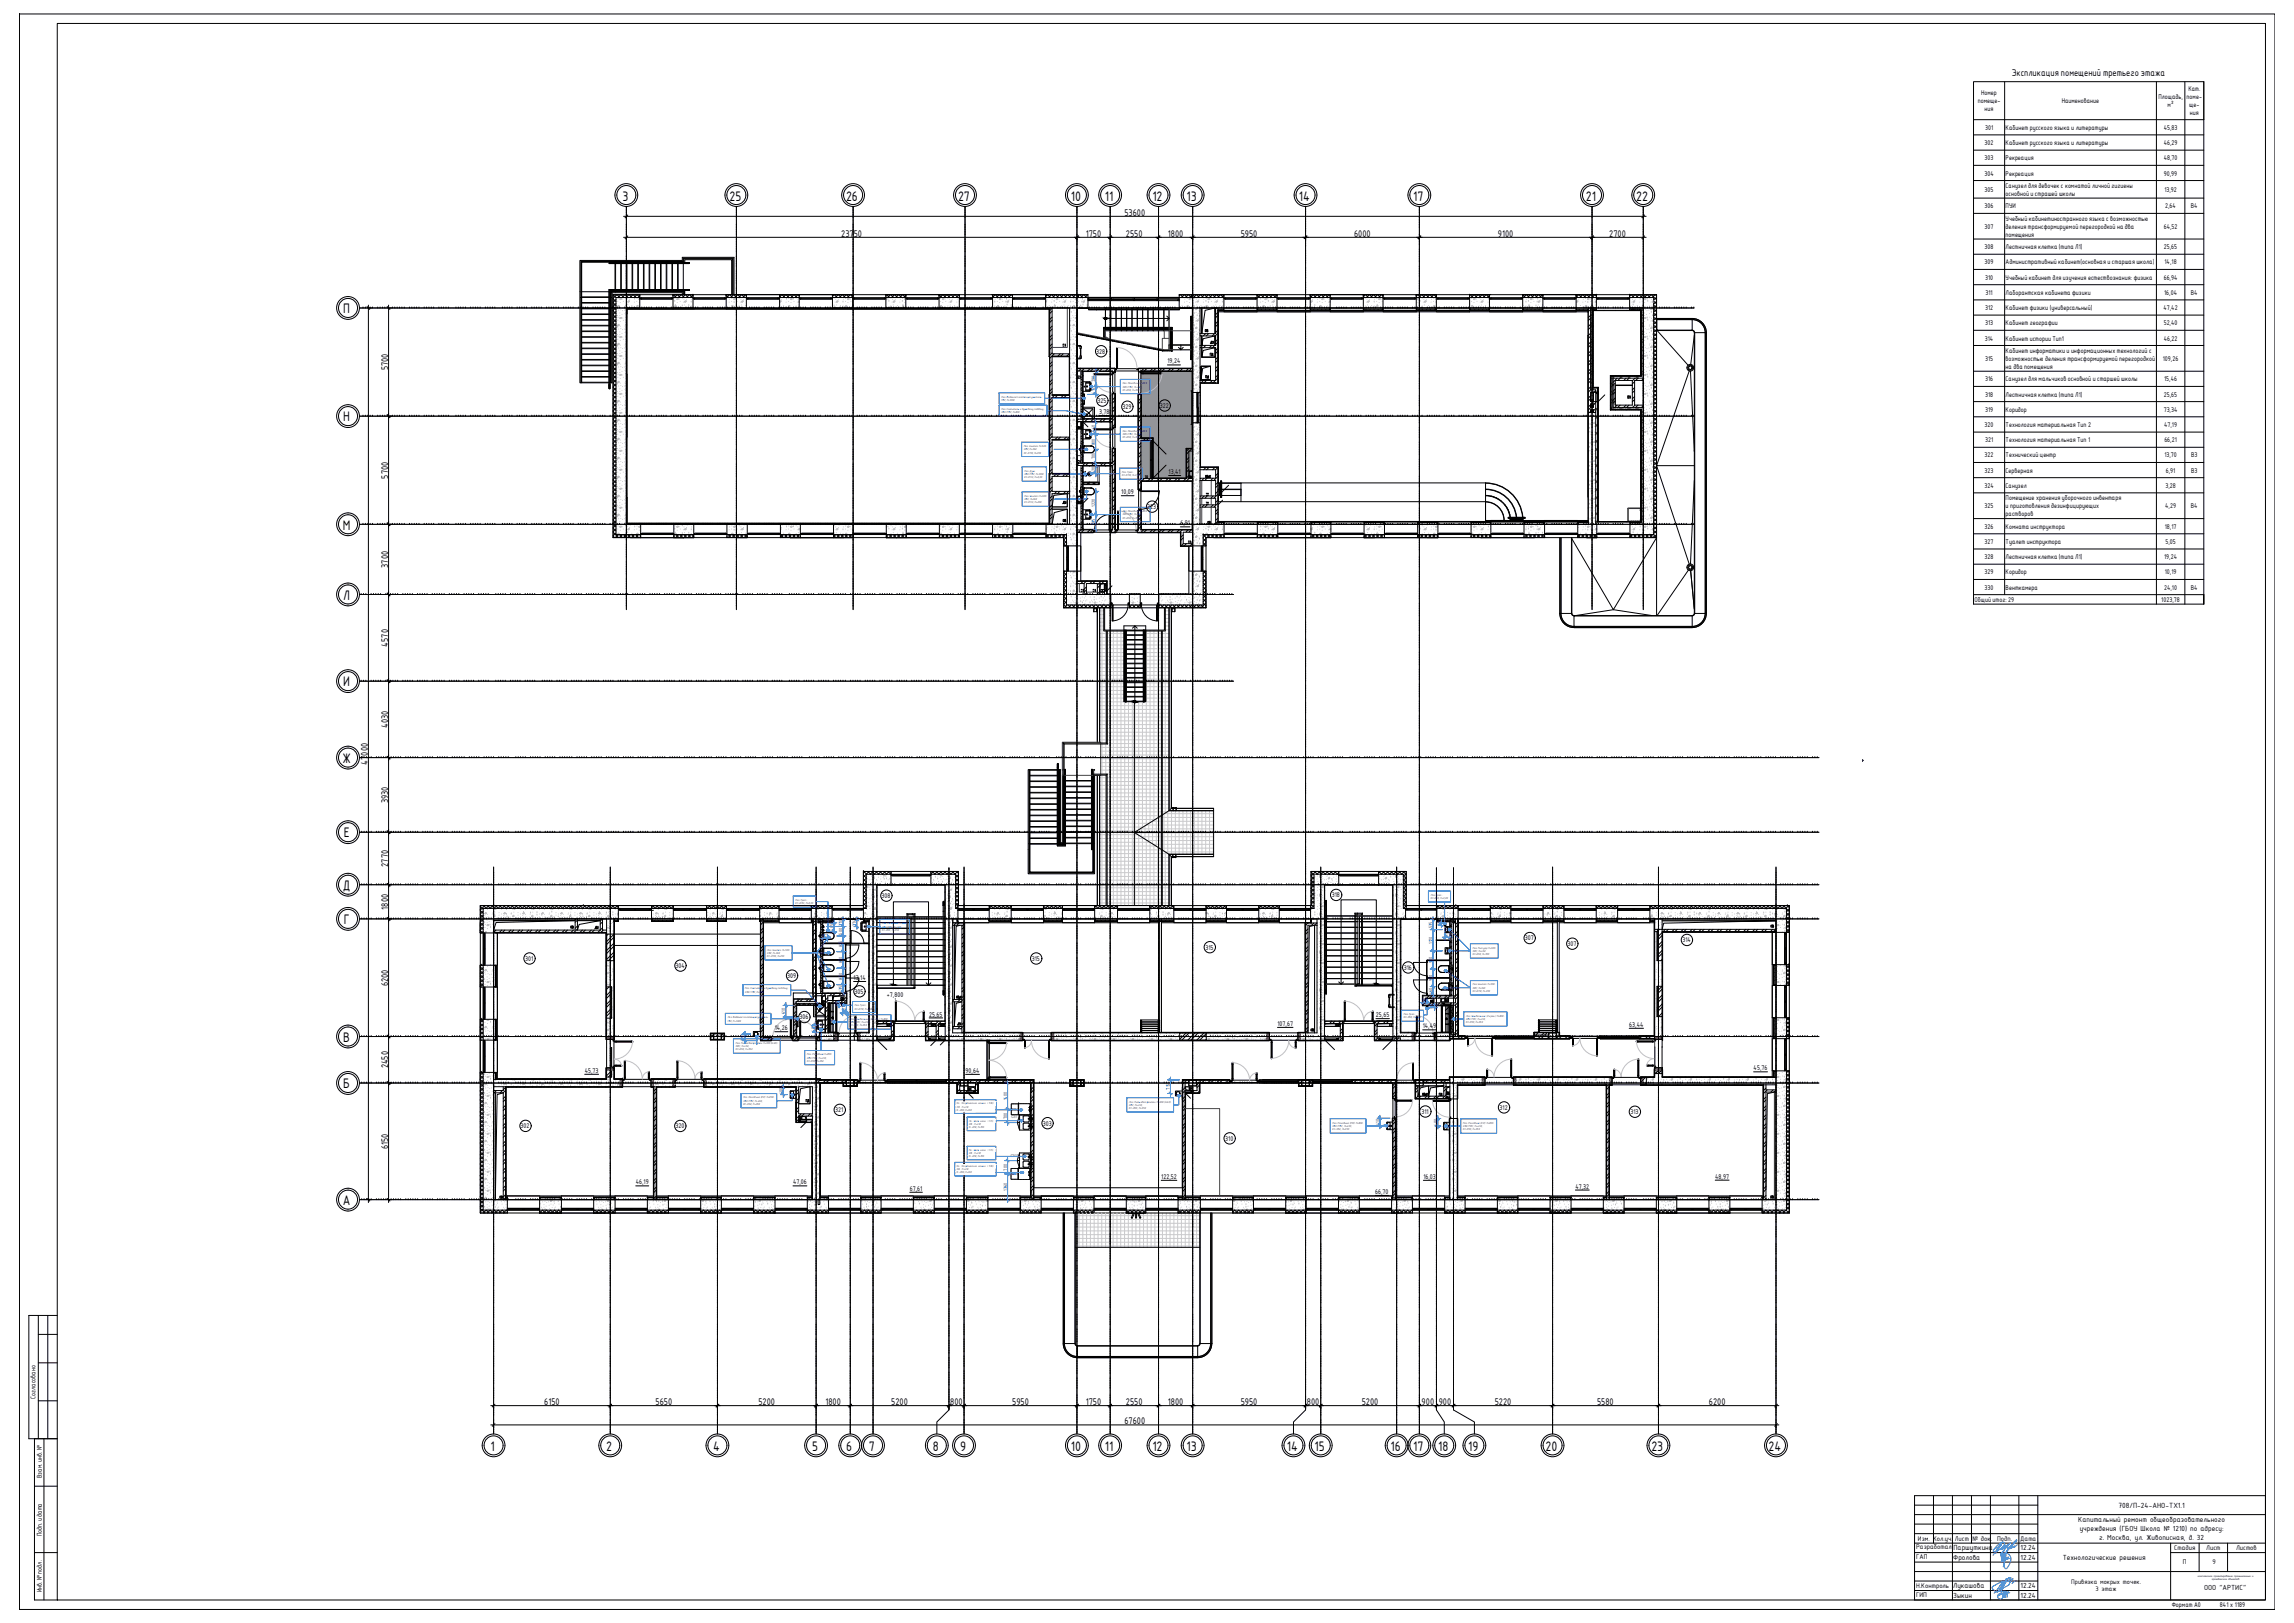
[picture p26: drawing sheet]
<svg xmlns="http://www.w3.org/2000/svg" width="1189mm" height="841mm" viewBox="0 0 1189 841" stroke-linecap="round" stroke-linejoin="round" font-family="sans-serif">
<defs><g id="words">
<g font-size="6.9">
<text x="323" y="104">3</text>
<text x="378" y="104">25</text>
<text x="438" y="104">26</text>
<text x="496" y="104">27</text>
<text x="555" y="104">10</text>
<text x="573" y="104">11</text>
<text x="597" y="104">12</text>
<text x="615" y="104">13</text>
<text x="673" y="104">14</text>
<text x="732" y="104">17</text>
<text x="822" y="104">21</text>
<text x="848" y="104">22</text>
<text x="178" y="162">П</text>
<text x="178" y="218">Н</text>
<text x="178" y="274">М</text>
<text x="178" y="311">Л</text>
<text x="178" y="356">И</text>
<text x="177" y="395">Ж</text>
<text x="178" y="434">Е</text>
<text x="178" y="461">Д</text>
<text x="178" y="479">Г</text>
<text x="178" y="540">В</text>
<text x="178" y="564">Б</text>
<text x="178" y="624">А</text>
<text x="254" y="752">1</text>
<text x="314" y="752">2</text>
<text x="370" y="752">4</text>
<text x="421" y="752">5</text>
<text x="439" y="752">6</text>
<text x="450" y="752">7</text>
<text x="483" y="752">8</text>
<text x="498" y="752">9</text>
<text x="555" y="752">10</text>
<text x="573" y="752">11</text>
<text x="597" y="752">12</text>
<text x="615" y="752">13</text>
<text x="667" y="752">14</text>
<text x="681" y="752">15</text>
<text x="721" y="752">16</text>
<text x="732" y="752">17</text>
<text x="745" y="752">18</text>
<text x="761" y="752">19</text>
<text x="801" y="752">20</text>
<text x="856" y="752">23</text>
<text x="917" y="752">24</text>
</g>
<g font-size="4.8">
<text x="1043" y="39">Экспликация помещений третьего этажа</text>
<text x="583" y="112">53600</text>
<text x="436" y="123">23750</text>
<text x="563" y="123">1750</text>
<text x="584" y="123">2550</text>
<text x="605" y="123">1800</text>
<text x="643" y="123">5950</text>
<text x="702" y="123">6000</text>
<text x="776" y="123">9100</text>
<text x="834" y="123">2700</text>
<text x="201" y="192" transform="rotate(-90 201 192)">5700</text>
<text x="201" y="248" transform="rotate(-90 201 248)">5700</text>
<text x="201" y="294" transform="rotate(-90 201 294)">3700</text>
<text x="201" y="335" transform="rotate(-90 201 335)">4570</text>
<text x="201" y="377" transform="rotate(-90 201 377)">4030</text>
<text x="191" y="396" transform="rotate(-90 191 396)">47000</text>
<text x="201" y="416" transform="rotate(-90 201 416)">3930</text>
<text x="201" y="449" transform="rotate(-90 201 449)">2770</text>
<text x="201" y="471" transform="rotate(-90 201 471)">1800</text>
<text x="201" y="511" transform="rotate(-90 201 511)">6200</text>
<text x="201" y="554" transform="rotate(-90 201 554)">2450</text>
<text x="201" y="595" transform="rotate(-90 201 595)">6150</text>
<text x="282" y="728">6150</text>
<text x="340" y="728">5650</text>
<text x="393" y="728">5200</text>
<text x="428" y="728">1800</text>
<text x="462" y="728">5200</text>
<text x="492" y="728">800</text>
<text x="525" y="728">5950</text>
<text x="563" y="728">1750</text>
<text x="584" y="728">2550</text>
<text x="605" y="728">1800</text>
<text x="643" y="728">5950</text>
<text x="677" y="728">800</text>
<text x="706" y="728">5200</text>
<text x="737" y="728">900</text>
<text x="746" y="728">900</text>
<text x="775" y="728">5220</text>
<text x="828" y="728">5580</text>
<text x="886" y="728">6200</text>
<text x="583" y="738">67600</text>
</g>
<text font-size="4.2" x="1098" y="781">708/П-24-АНО-ТХ1.1</text>
<g font-size="4.1">
<text x="1077" y="789">Капитальный ремонт общеобразовательного</text>
<text x="1078" y="794">учреждения (ГБОУ Школа № 1210) по адресу:</text>
<text x="1088" y="798">г. Москва, ул. Живописная, д. 32</text>
<text x="1012" y="803">Паршуткина</text>
<text x="1047" y="803">12.24</text>
<text x="1012" y="808">Фролова</text>
<text x="1047" y="808">12.24</text>
<text x="1069" y="808">Технологические решения</text>
<text x="1012" y="823">Лукашова</text>
<text x="1047" y="823">12.24</text>
<text x="1047" y="828">12.24</text>
<text x="1142" y="824">ООО &quot;АРТИС&quot;</text>
<text x="1012" y="828">Зыкин</text>
</g>
<g font-size="3.8">
<text x="993" y="803">Разработал</text>
<text x="994" y="798">Изм. Кол.уч.</text>
<text x="1013" y="798">Лист</text>
<text x="1022" y="798">№ док.</text>
<text x="1035" y="798">Подп.</text>
<text x="1047" y="798">Дата</text>
<text x="1127" y="803">Стадия</text>
<text x="1143" y="803">Лист</text>
<text x="1159" y="803">Листов</text>
<text x="993" y="808">ГАП</text>
<text x="1131" y="811">П</text>
<text x="1147" y="811">9</text>
<text x="993" y="828">ГИП</text>
<text x="993" y="823">Н.Контроль</text>
</g>
<g font-size="3.7">
<text x="1073" y="821">Привязка мокрых точек.</text>
<text x="1086" y="825">3 этаж</text>
</g>
<g font-size="3.4">
<text x="1134" y="47">Кат.</text>
<text x="1025" y="54">помеще-</text>
<text x="1027" y="49">Номер</text>
<text x="1068" y="54">Наименование</text>
<text x="1119" y="51">Площадь,</text>
<text x="1133" y="51">поме-</text>
<text x="1028" y="58">ния</text>
<text x="1123" y="56">м²</text>
<text x="1135" y="56">ще-</text>
<text x="1135" y="60">ния</text>
<text x="1029" y="67">301</text>
<text x="1039" y="67">Кабинет русского языка и литературы</text>
<text x="1121" y="67">45,83</text>
<text x="1028" y="75">302</text>
<text x="1039" y="75">Кабинет русского языка и литературы</text>
<text x="1121" y="75">46,29</text>
<text x="1028" y="83">303</text>
<text x="1039" y="83">Рекреация</text>
<text x="1121" y="83">48,70</text>
<text x="1028" y="91">304</text>
<text x="1039" y="91">Рекреация</text>
<text x="1121" y="91">90,99</text>
<text x="1028" y="99">305</text>
<text x="1039" y="97">Санузел для девочек с комнатой личной гигиены</text>
<text x="1039" y="102">основной и страшей школы</text>
<text x="1122" y="99">13,92</text>
<text x="1028" y="108">306</text>
<text x="1039" y="108">ПУИ</text>
<text x="1122" y="108">2,64</text>
<text x="1135" y="108">В4</text>
<text x="1028" y="119">307</text>
<text x="1039" y="114">Учебный кабинетиностранного языка с возможностью</text>
<text x="1039" y="119">деления трансформируемой перегородкой на два</text>
<text x="1121" y="119">64,52</text>
<text x="1039" y="123">помещения</text>
<text x="1028" y="129">308</text>
<text x="1039" y="129">Лестничная клетка (типа Л1)</text>
<text x="1121" y="129">25,65</text>
<text x="1028" y="137">309</text>
<text x="1039" y="137">Административный кабинет(основная и старшая школа)</text>
<text x="1122" y="137">14,18</text>
<text x="1029" y="145">310</text>
<text x="1039" y="145">Учебный кабинет для изучения естествознания: физика</text>
<text x="1121" y="145">66,94</text>
<text x="1029" y="153">311</text>
<text x="1039" y="153">Лаборантская кабинета физики</text>
<text x="1122" y="153">16,04</text>
<text x="1135" y="153">В4</text>
<text x="1029" y="161">312</text>
<text x="1039" y="161">Кабинет физики (универсальный)</text>
<text x="1121" y="161">47,42</text>
<text x="1029" y="169">313</text>
<text x="1039" y="169">Кабинет географии</text>
<text x="1121" y="169">52,40</text>
<text x="1029" y="176">314</text>
<text x="1039" y="176">Кабинет истории Тип1</text>
<text x="1121" y="176">46,22</text>
<text x="568" y="183">328</text>
<text x="1039" y="183">Кабинет информатики и информационных технологий с</text>
<text x="605" y="188">19,24</text>
<text x="1029" y="187">315</text>
<text x="1039" y="187">возможностью деления трансформируемой перегородкой</text>
<text x="1039" y="191">на два помещения</text>
<text x="1121" y="187">109,26</text>
<text x="1029" y="198">316</text>
<text x="1039" y="198">Санузел для мальчиков основной и старшей школы</text>
<text x="1122" y="198">15,46</text>
<text x="569" y="209">325</text>
<text x="1029" y="206">318</text>
<text x="1039" y="206">Лестничная клетка (типа Л1)</text>
<text x="1121" y="206">25,65</text>
<text x="570" y="215">3,78</text>
<text x="582" y="212">329</text>
<text x="601" y="211">322</text>
<text x="1029" y="213">319</text>
<text x="1039" y="213">Коридор</text>
<text x="1121" y="213">73,34</text>
<text x="1028" y="221">320</text>
<text x="1039" y="221">Технология материальная Тип 2</text>
<text x="1122" y="221">47,19</text>
<text x="1029" y="229">321</text>
<text x="1039" y="229">Технология материальная Тип 1</text>
<text x="1122" y="229">66,21</text>
<text x="1028" y="237">322</text>
<text x="1039" y="237">Технический центр</text>
<text x="1122" y="237">13,70</text>
<text x="1136" y="237">В3</text>
<text x="606" y="246">13,41</text>
<text x="1028" y="245">323</text>
<text x="1039" y="245">Серверная</text>
<text x="1122" y="245">6,91</text>
<text x="1136" y="245">В3</text>
<text x="581" y="256">10,09</text>
<text x="1028" y="253">324</text>
<text x="1039" y="253">Санузел</text>
<text x="1122" y="253">3,28</text>
<text x="595" y="264">323</text>
<text x="1028" y="263">325</text>
<text x="1039" y="259">Помещение хранения уборочного инвентаря</text>
<text x="1039" y="263">и приготовления дезинфицирующих</text>
<text x="1122" y="263">4,29</text>
<text x="1135" y="263">В4</text>
<text x="1039" y="268">растворов</text>
<text x="612" y="272">6,91</text>
<text x="1028" y="274">326</text>
<text x="1039" y="274">Комната инструктора</text>
<text x="1122" y="274">18,17</text>
<text x="1028" y="282">327</text>
<text x="1039" y="282">Туалет инструктора</text>
<text x="1122" y="282">5,05</text>
<text x="1028" y="290">328</text>
<text x="1039" y="290">Лестничная клетка (типа Л1)</text>
<text x="1122" y="290">19,24</text>
<text x="1028" y="298">329</text>
<text x="1039" y="298">Коридор</text>
<text x="1122" y="298">10,19</text>
<text x="1028" y="306">330</text>
<text x="1039" y="306">Венткамера</text>
<text x="1122" y="306">24,10</text>
<text x="1135" y="306">В4</text>
<text x="1023" y="312">Общий итог: 29</text>
<text x="1120" y="312">1023,78</text>
<text x="457" y="465">308</text>
<text x="690" y="465">318</text>
<text x="790" y="487">307</text>
<text x="812" y="490">307</text>
<text x="872" y="488">314</text>
<text x="272" y="498">301</text>
<text x="535" y="498">315</text>
<text x="625" y="492">315</text>
<text x="350" y="502">304</text>
<text x="728" y="503">316</text>
<text x="408" y="507">309</text>
<text x="442" y="508">13,14</text>
<text x="443" y="515">305</text>
<text x="460" y="516">+7,800</text>
<text x="482" y="527">25,65</text>
<text x="713" y="527">25,65</text>
<text x="402" y="534">14,26</text>
<text x="414" y="528">306</text>
<text x="662" y="532">107,67</text>
<text x="737" y="533">14,49</text>
<text x="844" y="532">63,44</text>
<text x="303" y="556">45,73</text>
<text x="500" y="556">90,64</text>
<text x="909" y="555">45,76</text>
<text x="777" y="575">312</text>
<text x="433" y="576">321</text>
<text x="737" y="577">311</text>
<text x="845" y="577">313</text>
<text x="270" y="585">302</text>
<text x="350" y="585">320</text>
<text x="540" y="583">303</text>
<text x="635" y="591">310</text>
<text x="602" y="611">122,52</text>
<text x="738" y="611">16,03</text>
<text x="889" y="611">48,97</text>
<text x="329" y="614">46,19</text>
<text x="411" y="614">47,06</text>
<text x="472" y="617">67,61</text>
<text x="816" y="616">47,32</text>
<text x="713" y="619">66,70</text>
<text x="18" y="725" transform="rotate(-90 18 725)">Согласовано</text>
<text x="22" y="766" transform="rotate(-90 22 766)">Взам. инв. №</text>
<text x="22" y="796" transform="rotate(-90 22 796)">Подп. и дата</text>
<text x="22" y="825" transform="rotate(-90 22 825)">Инв. № подл.</text>
<text x="1125" y="833">Формат А0</text>
<text x="1150" y="833">841 х 1189</text>
</g>
<g font-size="2.5" fill="#00f">
<text x="568" y="204" transform="rotate(-90 568 204)">415</text>
<text x="568" y="198" transform="rotate(-90 568 198)">790</text>
<text x="568" y="224" transform="rotate(-90 568 224)">640</text>
<text x="568" y="231" transform="rotate(-90 568 231)">800</text>
<text x="568" y="238" transform="rotate(-90 568 238)">700</text>
<text x="568" y="245" transform="rotate(-90 568 245)">420</text>
<text x="568" y="263" transform="rotate(-90 568 263)">1220</text>
<text x="568" y="272" transform="rotate(-90 568 272)">785</text>
<text x="437" y="480" transform="rotate(-90 437 480)">370</text>
<text x="426" y="486">257</text>
<text x="432" y="482" transform="rotate(-90 432 482)">485</text>
<text x="437" y="484" transform="rotate(-90 437 484)">500</text>
<text x="444" y="480" transform="rotate(-90 444 480)">374</text>
<text x="742" y="481" transform="rotate(-90 742 481)">535</text>
<text x="747" y="480" transform="rotate(-90 747 480)">162</text>
<text x="748" y="485">247</text>
<text x="437" y="491" transform="rotate(-90 437 491)">825</text>
<text x="742" y="489" transform="rotate(-90 742 489)">1120</text>
<text x="437" y="499" transform="rotate(-90 437 499)">870</text>
<text x="742" y="499" transform="rotate(-90 742 499)">960</text>
<text x="437" y="508" transform="rotate(-90 437 508)">870</text>
<text x="742" y="508" transform="rotate(-90 742 508)">920</text>
<text x="437" y="514" transform="rotate(-90 437 514)">435</text>
<text x="742" y="515" transform="rotate(-90 742 515)">460</text>
<text x="435" y="522" transform="rotate(-90 435 522)">130</text>
<text x="737" y="519">205</text>
<text x="407" y="526" transform="rotate(-90 407 526)">610</text>
<text x="436" y="525">190</text>
<text x="743" y="523" transform="rotate(-90 743 523)">130</text>
<text x="386" y="539" transform="rotate(-90 386 539)">350</text>
<text x="422" y="535" transform="rotate(-90 422 535)">400</text>
<text x="406" y="567" transform="rotate(-90 406 567)">400</text>
<text x="606" y="565" transform="rotate(-90 606 565)">715</text>
<text x="522" y="570" transform="rotate(-90 522 570)">1400</text>
<text x="522" y="580" transform="rotate(-90 522 580)">700</text>
<text x="715" y="583" transform="rotate(-90 715 583)">410</text>
<text x="745" y="583" transform="rotate(-90 745 583)">400</text>
<text x="522" y="607" transform="rotate(-90 522 607)">700</text>
<text x="522" y="617" transform="rotate(-90 522 617)">1360</text>
</g>
<g font-size="2.1" fill="#f00">
<text x="524" y="576">С530</text>
<text x="524" y="579">С511</text>
<text x="524" y="599">С511</text>
<text x="524" y="609">С530</text>
</g>
<g font-size="1.5">
<text x="1139" y="817">комплексное проектирование промышленных и</text>
<text x="1146" y="819">гражданских объектов</text>
</g>
<g font-size="1.4" fill="#00f">
<text x="582" y="199">Поз. Раковина</text>
<text x="582" y="201">ХВС/ГВС, H=450,</text>
<text x="582" y="203">КС-D50, H=350</text>
<text x="591" y="199">Н</text>
<text x="591" y="199">=850:</text>
<text x="519" y="206">Поз. Водянойполотенцесушитель:</text>
<text x="519" y="208">ГВС, Н=1000</text>
<text x="519" y="212">Поз. Смеситель к душевому поддону:</text>
<text x="519" y="214">ХВС/ГВС, Н=800</text>
<text x="582" y="224">Поз. Раковина</text>
<text x="582" y="226">ХВС/ГВС, H=450,</text>
<text x="582" y="227">КС-D50, H=350</text>
<text x="591" y="224">Н</text>
<text x="591" y="224">=850:</text>
<text x="531" y="232">Поз. Унитаз H=500:</text>
<text x="531" y="233">ХВС, Н=360</text>
<text x="531" y="235">КС-D110, Н=230</text>
<text x="531" y="244">Поз. Душ:</text>
<text x="581" y="245">Поз.Трап:</text>
<text x="531" y="246">ХВС/ГВС, Н=1200</text>
<text x="531" y="248">КС-D110, Н=0,00</text>
<text x="581" y="247">КС-D110, Н=0,00</text>
<text x="531" y="257">Поз. Унитаз H=500:</text>
<text x="531" y="259">ХВС, Н=360</text>
<text x="531" y="261">КС-D110, Н=230</text>
<text x="582" y="265">Поз. Раковина</text>
<text x="582" y="267">ХВС/ГВС, H=450,</text>
<text x="582" y="269">КС-D50, H=350</text>
<text x="591" y="265">Н</text>
<text x="591" y="265">=850:</text>
<text x="412" y="467">Поз.Трап:</text>
<text x="741" y="464">Поз.Трап:</text>
<text x="741" y="466">КС-D50, Н=0,00</text>
<text x="412" y="469">КС-D110, Н=0,00</text>
<text x="457" y="479">Поз. РаковинаН=800:</text>
<text x="457" y="481">ХВС/ГВС, H=450,</text>
<text x="457" y="482">КС-D50, H=350</text>
<text x="763" y="492">Поз. Писсуар H=500:</text>
<text x="397" y="493">Поз. Унитаз H=500:</text>
<text x="397" y="494">ХВС, Н=360</text>
<text x="397" y="496">КС-D110, Н=230</text>
<text x="763" y="493">ХВС, Н=450</text>
<text x="763" y="495">КС-D50, Н=350</text>
<text x="386" y="513">Поз. Смеситель</text>
<text x="386" y="514">ХВС/ГВС, Н=800</text>
<text x="396" y="513">к душевому поддону:</text>
<text x="763" y="511">Поз. Унитаз H=500:</text>
<text x="763" y="512">ХВС, Н=360</text>
<text x="763" y="514">КС-D110, Н=230</text>
<text x="443" y="522">Поз.Трап:</text>
<text x="377" y="528">Поз. Водянойполотенцесушитель:</text>
<text x="443" y="523">КС-D110, Н=0,00</text>
<text x="727" y="526">Поз.Трап:</text>
<text x="727" y="528">КС-D50, Н=0,00</text>
<text x="760" y="527">Поз. Умывальник (2кран.) Н=800:</text>
<text x="377" y="529">ГВС, Н=1000</text>
<text x="440" y="528">Поз.</text>
<text x="440" y="530">ХВС/</text>
<text x="440" y="532">КС-D50, H=350</text>
<text x="443" y="528">Умывальник</text>
<text x="444" y="530">ГВС, H=450,</text>
<text x="451" y="528">(2кран.) Н=800:</text>
<text x="760" y="529">ХВС/ГВС, H=450,</text>
<text x="760" y="530">КС-D50, H=350</text>
<text x="381" y="541">Поз. Питьевойфонтан H=900 (6.60):</text>
<text x="381" y="543">ХВС, Н=450,</text>
<text x="381" y="544">КС-D50, H=350</text>
<text x="418" y="547">Поз. Раковина Н=850:</text>
<text x="418" y="549">ХВС/ГВС, H=450,</text>
<text x="418" y="550">КС-D50, H=350</text>
<text x="385" y="569">Поз. Раковина (С12) Н=800:</text>
<text x="385" y="571">ХВС/ГВС, H=450,</text>
<text x="385" y="573">КС-D50, H=350</text>
<text x="496" y="572">Поз. Посудомоечнаямашина (С530):</text>
<text x="496" y="574">ХВС, H=450</text>
<text x="496" y="576">КС-D50, H=200</text>
<text x="585" y="571">Поз. Питьевойфонтан H=900 (6.60):</text>
<text x="585" y="573">ХВС, Н=450,</text>
<text x="585" y="575">КС-D50, H=350</text>
<text x="502" y="581">Поз. Шкаф мойка (С511):</text>
<text x="502" y="583">ХВС, H=450</text>
<text x="502" y="585">КС-D50, H=350</text>
<text x="690" y="582">Поз. Раковина (С12) Н=800:</text>
<text x="690" y="584">ХВС/ГВС, H=450,</text>
<text x="690" y="586">КС-D50, H=350</text>
<text x="758" y="582">Поз. Раковина (С12) Н=800:</text>
<text x="758" y="584">ХВС/ГВС, H=450,</text>
<text x="758" y="586">КС-D50, H=350</text>
<text x="502" y="596">Поз. Шкаф мойка (С511):</text>
<text x="502" y="598">ХВС, H=450</text>
<text x="502" y="600">КС-D50, H=350</text>
<text x="496" y="605">Поз. Посудомоечнаямашина (С530):</text>
<text x="496" y="606">ХВС, H=450</text>
<text x="496" y="608">КС-D50, H=200</text>
</g>
</g></defs>
<path d="M591 192l27 56v-56zM591 192l27 56h-27z" fill="#939598" stroke="#939598" stroke-width=".52"/>
<path d="M10 7h.1M10 7h1169v827h-1169zM10 7v827M1142 42v20M25 682v64" fill="none" stroke="#000" stroke-width=".52"/>
<path d="M30 12h1144v817h-1144zM20 691h10M20 682v64M30 682h-15v64h15M20 706h10M20 726h10M18 746v83h12M23 746v83M18 770h12M18 805h12" fill="none" stroke="#000" stroke-width=".52"/>
<g fill="none" stroke="#000" stroke-width=".52">
<path d="M992 775h182v54h-182zM992 780h64M1002 775v25M1012 775v54M1022 775v25M1032 775v54M1046 775v54M1056 775v54M992 790h64M992 785h182M992 795h64M992 800h182"/>
<path d="M1125 800v29M1140 800v14M1154 800v14M992 814h182M992 805h64M992 819h64M992 809h64M1125 805h49M992 824h64"/>
</g>
<path d="M1040 819l2-2-1 3 2-2-1 1a6 6 0 0 1-4 4l-1 1M1041 817l-4 8M1045 819l-2 2M1035 824h3l-3 3a1.4 1.4 0 0 1 2-1 1.4 1.4 0 0 1 1 2M1036 825l4-7-5 7-2-1v-2l5-3-5 7M1039 825l-1 2M1039 825h.1M1040 826h.1M1040 825l-1 3v-4l-1 4 1-3M1041 825l-1 3M1042 825l-6 2a1.2 1.2 0 0 0 0 2 1.2 1.2 0 0 0 2-1" fill="none" stroke="#0061c2" stroke-width=".52"/>
<path d="M1037 799l-4 7M1038 799l-4 6M1035 801l3-2a1.5 1.5 0 0 1 1 2 1.5 1.5 0 0 1-1 1l-4 2h-1v-1zM1037 801l-3 2M1038 805l-1 5 1-5v4l1-4 1 1-2 6M1041 807a2.2 2.2 0 0 1-3 1 2.2 2.2 0 0 1-1-3 4 4 0 0 1 5 1 4 4 0 0 1-1 5l-1 2a2.5 2.5 0 0 1-2-2 2.5 2.5 0 0 1 1-3h3M1045 800l-1 2v-1l-2 1-4 5 6-8 1-1-1 2-3 2h-1v-1l-3 5 5-7-3 2-1 1v-1h2l-3 2 1-1" fill="none" stroke="#0061c2" stroke-width=".52"/>
<path d="M965 394h.1" fill="none" stroke="#003f7f" stroke-width=".52"/>
<path d="M965 394h.1" fill="none" stroke="#003f7f" stroke-width=".52"/>
<path d="M965 394h.1" fill="none" stroke="#003f7f" stroke-width=".52"/>
<g fill="none" stroke="#000" stroke-width=".52">
<path d="M318 159l1 1M318 155h.1M318 157l1 1M318 155l1 1M318 153l1 1M319 154v123h13M319 154h13M319 159l-1 2M319 155l-1 2M319 157l-1 2M320 153l-2 2M320 153l1 1"/>
<path d="M322 153l-2 1M322 153l1 1M322 153h.1M324 153l-2 1M324 153l1 1M324 153h.1M326 153l-2 1M326 153l2 1M328 153l-2 1M328 153l2 1M329 153h.1M330 153l-1 1"/>
<path d="M330 153l2 1M332 153v7M332 153l-1 1M349 153v7h10v-7M349 154h10M349 153h.1M349 153l2 1M351 153l-2 1M351 153l2 1M353 153l-2 1M353 153l2 1M355 153l-1 1"/>
<path d="M355 153l2 1M357 153l-1 1M357 153l2 1M359 153h.1M359 153l-1 1M376 154h11M376 153l2 1M378 153h.1M378 153l-1 1M378 153l2 1M380 153l-1 1M380 153l2 1"/>
<path d="M382 153l-1 1M382 153l2 1M384 153l-1 1M384 153l2 1M386 153l-1 1M387 153h.1M387 153v7h-11v-7M404 153v7h10v-7M404 154h10M404 154h1M405 153l-1 1M406 153l1 1"/>
<path d="M407 153l-1 1M407 153l2 1M409 153l-1 1M410 153l1 1M411 153l-1 1M412 153l1 1M413 153l-1 1M414 153h.1M414 154h.1M431 153v7h11v-7M431 154h11M431 154h1"/>
<path d="M432 153l-1 1M432 153l2 1M434 153h.1M434 153l-1 1M435 153l1 1M436 153l-1 1M437 153l1 1M438 153l-1 1M439 153l1 1M440 153h.1M441 153l-2 1M441 153l1 1"/>
<path d="M442 153l-1 1M459 153v7h10v-7M459 153h.1M460 153l1 1M461 153l-1 1M462 153l1 1M464 153l-2 1M464 153l1 1M466 153l-2 1M466 153l1 1M466 153h.1M468 153l-2 1"/>
<path d="M468 153l1 1h-10M469 153l-1 1M487 153v7h10v-7M487 154h10M487 153l1 1M489 153l-2 1M489 153l1 1M491 153l-2 1M491 153l1 1M493 153l-2 1M493 153l1 1M495 153l-2 1"/>
<path d="M495 153l1 1M497 153l-2 1M497 153h.1M514 153v7h11v-7M514 154h11M514 153l1 1M516 153l-2 1M516 153l1 1M518 153l-2 1M518 153l1 1M518 153h.1M520 153h.1"/>
<path d="M520 153l-2 1M520 153l2 1M522 153l-2 1M522 153l2 1M524 153l-1 1M524 153h1M525 154h.1M542 153h.1M542 153v7h2M542 154h22M542 154h.1M543 153l-1 1"/>
<path d="M543 153l1 1M545 153l-2 1M545 153l2 1M545 160h9v23M547 153l-2 1M547 153l2 1M547 153h.1M549 153l-1 1M549 153l2 1M550 153h.1M551 153l-1 1M551 153l2 1"/>
<path d="M553 153l-1 1M553 153l2 1M555 153l-1 1M555 153l2 1M556 153h.1M557 153l-1 1M558 153l1 1M559 153h.1M559 154h.1M559 153l-1 1M560 153l1 1M562 153l-2 1"/>
<path d="M562 153l1 1M564 153h-1M564 153l-2 1M612 153h-1M612 153l1 1M614 153l-2 1M614 153l1 1M616 153l-2 1M616 153l1 1M618 153l-2 1M618 153h.1M618 153l2 1"/>
<path d="M618 160h.1M618 160h-7v-7h248v126h-234M620 153l-2 1M620 153l2 1M622 153l-1 1M622 153l2 1M624 153l-1 1M624 153l2 1M626 153l-1 1M626 153l2 1M628 153l-1 1M629 153l1 1"/>
<path d="M630 160h-8v13M630 153l-1 1M631 153l1 1M631 160h3M632 153l-1 1M633 153l1 1h-23M634 153h.1M634 153l-1 1M634 153v7h17v-7M651 154h11M651 153h1M652 153l1 1"/>
<path d="M652 160h10M653 153l-1 1M654 153l1 1M655 153l-1 1M656 153l1 1M657 153l-1 1M658 153l1 1M660 153l-2 1M660 153l1 1M660 153h.1M662 153l-2 1M662 153v7h17v-7"/>
<path d="M679 153l1 1M679 160h10M680 153l-1 1h10M681 153l1 1M681 153h.1M682 153l-1 1M683 153l1 1M683 153h.1M685 153l-2 1M685 153l1 1M687 153l-2 1M687 153l1 1"/>
<path d="M688 153h.1M689 153l-2 1M689 153h.1M689 153v7h18v-7M707 154h10M707 154h.1M707 160h10M708 153l-1 1M708 153l1 1M710 153l-2 1M710 153l1 1M711 153h.1"/>
<path d="M712 153l-2 1M712 153l1 1M714 153l-2 1M714 153l1 1M716 153l-2 1M716 153h1M717 153v7h17v-7M717 154h-1M734 154h10M734 154h.1M734 160h10M735 153h-1"/>
<path d="M735 153l1 1M735 153h.1M737 153l-2 1M737 153l1 1M739 153l-2 1M739 153l1 1M740 153h.1M741 153l-2 1M741 153l2 1M743 153l-1 1M743 153l1 1M744 153v7h18v-7"/>
<path d="M744 153v1M762 153h.1M762 154h10M762 160h10M762 153l1 1M763 153h.1M764 153l-2 1M764 153l2 1M766 153l-2 1M766 153l2 1M768 153l-1 1M768 153l2 1"/>
<path d="M770 153l-1 1M770 153l2 1M772 153v7h17v-7M772 153l-1 1M789 154h11M789 153l2 1M789 160h10M791 153l-2 1M791 153l2 1M792 153h.1M793 153l-1 1M793 153l2 1"/>
<path d="M795 153l-1 1M795 153l2 1M797 153l-1 1M797 153l2 1M799 153l-1 1M800 153h.1M800 153v7h17v-7M817 154h10M817 153l1 1M817 160h6M817 153h.1M818 153l-1 1"/>
<path d="M818 153l2 1M820 153l-1 1M820 153l2 1M822 153l-1 1M822 153l2 1M824 153l-1 1M825 153l1 1M825 153h.1M826 153l-1 1M827 153h.1M827 153v7h-3M827 154h.1"/>
<path d="M845 153h.1M845 153v7h7M845 154h12v123M845 154h.1M845 153l2 1M847 153l-1 1M848 153l1 1M849 153l-1 1M850 153l1 1M851 153l-1 1M852 153l1 1M853 153h.1"/>
<path d="M854 153l-2 1M854 153l1 1M855 153h.1M856 153l-2 1M856 153l2 2M857 158l1 2M857 156l1 1M858 153l-2 1M858 153h.1M858 154l-1 1M858 156l-1 2M858 158l-1 2"/>
<path d="M858 157h1M858 155h1M858 160h1M318 161h.1M318 169h.1M318 180l1 1M318 178l1 1M318 176l1 1M318 174l1 1M318 171l1 2M318 169l1 2M318 167l1 2"/>
<path d="M318 165l1 2M318 163l1 2M318 161l1 2M319 161l-1 2M319 164l-1 1M319 166l-1 1M319 168l-1 1M319 170l-1 1M319 172l-1 1M319 174l-1 1M319 176l-1 2M319 178l-1 2"/>
<path d="M558 179v-19h6v-7h-246v126h233v36h25M558 179v7M622 174v5M857 179l1 1M857 177l1 1M857 175l1 1M857 173l1 1M857 171l1 1M857 168l1 2M857 166l1 2M857 164l1 2M857 162l1 2"/>
<path d="M857 160l1 2M858 160l-1 2M858 167l-1 1M858 162l-1 2M858 164l-1 2M858 169l-1 1M858 171l-1 1M858 173l-1 1M858 175l-1 1M858 168h1M858 166h1M858 171h1"/>
<path d="M859 177l-2 1M859 179l-2 2M859 165h.1M859 171h.1M859 166h.1M318 183h.1M318 191h.1M318 199l1 1M318 197l1 1M318 194l1 2M318 192l1 2M318 190l1 2"/>
<path d="M318 188l1 2M318 186l1 2M318 184l1 1M318 182l1 1M319 180l-1 2M319 182l-1 2M319 184l-1 2M319 186l-1 2M319 189l-1 1M319 191l-1 1M319 193l-1 1M319 195l-1 1"/>
<path d="M319 197l-1 1M319 199l-1 1M554 185v20M558 192v25M618 192v27h2M622 180v17M852 197v13M857 200l1 1M857 198l1 1M857 196l2 1M857 194l1 1M857 191l2 2"/>
<path d="M857 189l1 2M857 187l1 2M857 185l1 2M857 183l1 2M857 181l1 1M858 194l-1 1M858 181l-1 2M858 183l-1 2M858 185l-1 2M858 187l-1 2M858 189l-1 2M858 192l-1 1"/>
<path d="M858 196l-1 1M858 198l-1 1M858 200l-1 1M858 190h1M858 182h1M858 188h1M858 199h1M859 189h-1M318 205l1 1M318 219l1 2M318 217l1 2M318 215l1 2"/>
<path d="M318 213l1 2M318 211l1 2M318 209l1 2M318 207l1 1M318 203l1 1M318 201l1 1M319 211l-1 2M319 201l-1 2M319 203l-1 2M319 205l-1 2M319 207l-1 2M319 209l-1 2"/>
<path d="M319 214l-1 1M319 216l-1 1M319 218l-1 1M319 220l-1 1M554 206v21M558 218v57M618 203h2M621 203h1M621 219h1M823 214h3M824 214h2M857 219l1 1"/>
<path d="M857 216l1 2M857 214l1 2M857 212l1 2M857 210l1 2M857 208l1 2M857 206l1 2M857 204l1 1M857 202l1 1M858 217l-1 1M858 202l-1 1M858 206l-1 2M858 208l-1 2"/>
<path d="M858 210l-1 2M858 212l-1 2M858 215l-1 1M858 219l-1 1M858 201h1M858 212h1M858 210h1M858 215h1M858 207h1M858 211h1M859 204l-2 2M859 219h-1"/>
<path d="M318 237h.1M318 238l1 2M318 236l1 2M318 234l1 2M318 232l1 1M318 230l1 1M318 228l1 1M318 226l1 1M318 224l1 1M318 222l1 1M319 222l-1 1M319 224l-1 2"/>
<path d="M319 226l-1 2M319 228l-1 2M319 230l-1 2M319 232l-1 2M319 234l-1 2M319 237l-1 1M319 239l-1 1M554 228v18M618 234v14M857 239l1 2M857 237l1 2M857 235l2 2"/>
<path d="M857 233l1 2M857 231l1 2M857 229l1 1M857 227l1 1M857 225l1 1M857 223l1 1M857 221l1 1M858 221l-1 1M858 223l-1 1M858 237l-1 2M858 225l-1 1M858 227l-1 1"/>
<path d="M858 229l-1 2M858 231l-1 2M858 233l-1 2M858 235l-1 2M858 240l-1 1M858 223h1M858 234h1M858 221h1M858 226h1M858 232h1M858 229h1M318 251h.1"/>
<path d="M318 249l1 1M318 259l1 2M318 257l1 1M318 255l1 1M318 253l1 1M318 251l1 1M318 247l1 1M318 244l1 2M318 242l1 2M318 240l1 2M319 241l-1 1M319 243l-1 1"/>
<path d="M319 245l-1 1M319 247l-1 1M319 249l-1 2M319 251l-1 2M319 253l-1 2M319 255l-1 2M319 257l-1 2M319 259l-1 2M554 256v16h-9M554 247v8M622 243v5M622 249v8"/>
<path d="M622 258v4M857 258l1 2M857 256l1 2M857 254l1 1M857 252l1 1M857 250l1 1M857 248l1 1M857 246l2 1M857 244l1 1M857 242l2 1M858 244l-1 1M858 254l-1 2"/>
<path d="M858 248l-1 1M858 242l-1 1M858 246l-1 1M858 250l-1 1M858 252l-1 2M858 256l-1 2M858 258l-1 2M858 245h1M858 256h1M858 248h1M858 254h1M858 259h1"/>
<path d="M858 253h1M859 241h-1M859 255h-1M318 271h.1M318 278v1M318 276l3 3M318 274l1 1M318 272l1 1M318 269l1 2M318 267l1 2M318 265l1 2M318 263l1 2"/>
<path d="M318 261l1 2M319 262l-1 1M319 264l-1 1M319 266l-1 1M319 268l-1 1M319 270l-1 1M319 272l-1 1M319 274l-1 2M319 276l-1 2M320 277l-1 2M321 277l2 2M322 279h.1"/>
<path d="M322 277l-1 2M323 277l2 2M324 279h.1M325 277l-2 2M325 272h.1M325 277l2 2M326 279h.1M327 277l-2 2M327 277l2 2M329 277l-2 2M329 277l2 2M331 277l-2 2"/>
<path d="M332 277h.1M332 278l-1 1M332 272v7M349 279v-7h11v7M349 277h11M349 278l1 1M350 277h-1M350 279h.1M350 277l2 2M352 277l-2 2M352 277l2 2M354 279h.1"/>
<path d="M354 277l-2 2M354 277l2 2M356 277l-2 2M357 277l1 2M358 277l-2 2M359 277v1M360 278l-1 1M377 277h10l-1 2M377 277l2 2M378 279h.1M379 277l-2 2M380 277l1 2"/>
<path d="M381 277l-2 2M382 277l1 2M383 277l-2 2M384 277l1 2M385 277l-1 2M386 277l1 2v-7h-10v6M404 277h11M405 277l1 2M406 279h.1M406 277l-2 2v-7h11v7M407 277l1 2M408 277l-2 2"/>
<path d="M409 277l1 2M410 277l-1 2M411 277l1 2M412 277l-1 2M413 277l1 2M414 277l-1 2M432 279v-7h10v7M432 277h10M432 277l1 2M433 277l-1 1M434 277l1 2M435 277l-1 2"/>
<path d="M436 277l1 2M437 277l-1 2M438 277l1 2M439 277l-1 2M440 279h.1M440 277l1 2M441 277l-1 2M442 278v1M442 277h.1M459 279v-7h11v7M459 277h11M459 278l1 1"/>
<path d="M460 279h.1M460 277l-1 1M461 277l1 2M462 277l-1 2M463 277l1 2M464 277l-1 2M465 277l2 2M466 277l-1 2M467 277l2 2M468 279h.1M468 277l-1 2M469 277h1"/>
<path d="M470 278l-1 1M487 279v-7h10v7M487 277h10M487 278v1M487 277h.1M488 277l1 2M489 277l-1 2M490 277l2 2M491 277l-1 2M492 279h.1M492 277l2 2M493 277l-1 2"/>
<path d="M494 277l2 2M495 279h.1M496 277l-2 2M496 277l1 1M497 278l-1 1M514 277h11l-2 2M514 278l1 1M515 277l2 2M516 277l-1 2M517 277l2 2M518 277l-1 2M519 277l2 2"/>
<path d="M521 277l-2 2M521 277l2 2M522 279h.1M523 277l-2 2M523 277l2 2v-7h-11v7M544 279h.1M544 272h-2v7l2-2M544 277l2 2M546 277l-2 2M546 277l2 2M548 277l-2 2M548 277l2 2"/>
<path d="M550 279h.1M550 277l-2 2M551 277l2 2M551 277h2v6M552 277l-2 2M553 277h.1M553 277h-11l2 2M553 278l-2 2 2 1M558 276v7h-7M618 272v10M622 263v9h8M624 277h.1"/>
<path d="M624 277v6M624 277h10M624 279l1 2M624 277l1 2M625 277l-1 1M625 279l-1 2M625 279v36h-25M626 277l1 2M627 277l-2 2M628 277l1 2M629 277l-1 2M630 277l1 2"/>
<path d="M631 277l-1 2M631 272h3M632 279h.1M632 277l1 2M633 277l-1 2M634 279h.1M634 277h.1M634 272h.1M634 272v7M634 278v1M652 277h10M652 272v7"/>
<path d="M652 278v1M652 272h10M652 277h.1M653 277l1 2M654 277l-1 2M655 277l1 2M656 277l-1 2M657 277l1 2M658 279h.1M658 277l-1 2M659 277l1 2M659 279h.1"/>
<path d="M660 277l-1 2M661 277l1 1M662 279v-7h17v7M662 277l-1 2M679 277h11M680 272h9M680 277l1 2M681 277l-1 2M682 277l1 2M683 277l-1 2M684 277l2 2M685 277l-1 2"/>
<path d="M686 279h.1M686 277l2 2M687 277l-1 2M688 277l2 2M690 277l-2 2M690 279v-7h17v7M707 272h10M708 279h.1M708 277l-1 1M709 277l2 2M710 279h.1M710 277l-1 2"/>
<path d="M711 277l2 2M712 277l-1 2M713 277l2 2M715 277l-2 2M715 277l2 2M717 277l-2 2M717 277h1M717 278v1M718 279v-7h17v7M718 277h-11l1 2M735 277h10M735 278h.1"/>
<path d="M735 278l1 1M735 272h10M735 279h.1M735 277v1M736 277l2 2M737 279h.1M737 277l-1 2M738 277l2 2M740 277l-2 2M740 277l2 2M742 277l-2 2M742 277l2 2"/>
<path d="M744 277l-2 2M745 277v1l-1 1M745 279v-7h17v7M762 277h11M762 278h.1M762 278l1 1M763 277h-1M763 272h9M763 277l2 2M765 277l-2 2M765 277l2 2M767 277l-2 2"/>
<path d="M767 277l2 2M769 277l-2 2M770 277l1 2M771 277l-2 2M772 277l1 1M773 279v-7h17v7M773 277l-2 2M790 277h10M790 272h10M790 277l2 2M792 277l-2 2M792 277l2 2"/>
<path d="M794 277l-2 2M795 277l1 2M796 277l-2 2M797 277l1 2M798 277l-1 2M799 277l1 2M800 279h.1M800 277l-1 2M800 272h18v7M800 272v7M818 277h10M818 277l1 2"/>
<path d="M819 277l-1 1M820 277l1 2M821 277l-2 2M822 277l1 2M823 277l-1 2M823 271v1h-5M824 277l1 2M825 277l-1 2M826 277l1 2M827 272h1v7M827 277l-1 2M845 277h12"/>
<path d="M845 277l1 2M846 277l-1 1M847 277l1 2M848 277l-1 2M849 277l1 2M850 279h.1M850 277l-1 2M851 277l1 2M852 272h.1M852 272h-7v7M852 279h.1M852 277l-1 2"/>
<path d="M853 277l1 2M854 277l-1 2M855 277l2 2M856 277l-1 2M857 279h.1M857 277l1 1M857 275l1 1M857 273l1 1M857 271l1 1M857 269l1 1M857 267l1 1M857 264l1 2"/>
<path d="M857 262l1 2M857 260l1 2M858 271l-1 1M858 260l-1 2M858 262l-1 2M858 265l-1 1M858 267l-1 1M858 269l-1 1M858 273l-1 1M858 275l-1 1M858 267h1M858 278h1"/>
<path d="M858 265h1M858 270h1M858 276h1M858 274l1 1M859 277l-2 2M551 296h7v5M551 282l1 1M552 296l-1 1 2 1M553 296v17h23v2M553 280l-2 2M553 282l-1 1M553 297l-2 2 2 1"/>
<path d="M553 299l-2 2 2 1M618 283h7M624 300l1 1M624 298l1 1M624 281l1 2M625 296l-1 1M625 297l-1-1v17h-23v2M625 281l-1 2M625 298l-1 1M625 300l-1 1M625 296h-7v12M551 312h.1"/>
<path d="M553 301l-2 2 2 1M553 303l-2 2 2 1M553 305l-2 2 2 1M553 308l-2 1 2 2M553 310l-2 1 2 2M553 312l-2 1 2 2M553 313l-1 2M554 313l1 2M555 313l-1 2M556 313l1 2M557 315h.1M557 313l-1 2"/>
<path d="M558 313l1 2M558 302v6h4M559 315h.1M559 313l-1 2M560 313l1 2M561 313l-1 2M562 313l1 2M563 308h6M563 313l-1 2M564 313l1 2M566 313l-2 2M566 313l2 2"/>
<path d="M567 315h.1M568 313l-2 2M568 313l2 2M570 313l-2 2M570 308h2M570 313l2 2M570 315h.1M572 313l-2 2M572 313l2 2M574 313l-1 2M574 313l2 2M576 314l-1 1"/>
<path d="M576 315h.1M576 312v-4h9v4M577 313h8M577 315h22M585 315v-2h6v2M585 314l1 1M586 313l-1 2M587 313l1 2M589 313l-2 2M589 313l2 2M591 313l-2 2M591 312v-4h10v4"/>
<path d="M592 313h7M601 315h.1M601 313v1M602 313l1 2M603 313l-1 2M604 313l1 2M605 313l-1 2M606 313l1 2M607 313l-1 2M608 313l1 2M608 315h.1M609 313l-1 2"/>
<path d="M610 313l1 2M611 313l-1 2M612 313l1 2M614 313l-2 2M614 313l2 2M616 313l-2 2M616 313l2 2M618 313l-2 2M618 313l2 2M619 315h.1M620 313l-2 2M620 313l2 2"/>
<path d="M622 313l-2 2M622 315h.1M622 313l2 2M624 313l1 1M624 310l1 2M624 308l1 2M624 306l1 2M624 304l1 2M624 302l1 2M625 315h.1M625 306l-1 2M625 314h.1"/>
<path d="M625 302l-1 1M625 304l-1 2M625 308l-1 2M625 310l-1 2M625 312l-3 3M625 306h.1M447 452h50l-1 19M447 452h.1M447 452v19h2M447 458l2 1-2 2M447 453l2 2-2 2M447 460l2 1"/>
<path d="M447 456l2 1M448 452l1 1M448 452h-1M449 453l-2 1M449 453h46v18h1M449 453v18M449 457l-2 2M450 452l1 1M450 452l-1 1M452 452l1 1M452 452l-1 1M454 452l1 1"/>
<path d="M454 458v71M455 452l-2 1M456 452l1 1M457 452l-2 1M458 452h.1M458 452l2 1M459 452l-2 1M460 452l2 1M461 452l-2 1M462 452v1M462 454v4M462 453h-1"/>
<path d="M482 454v4h8M482 452v1M483 452l2 1M484 452l-1 1M485 452l2 1M486 452l-2 1M487 452l2 1M488 452h.1M488 452l-2 1M489 452l2 1M490 452l-1 1M491 452l2 1"/>
<path d="M492 452l-1 1M494 452l1 1M494 452l-1 1M495 453l2 2M495 460l2 1M495 457l2 2M495 455l2 2M496 452l1 1M496 452h.1M496 452l-1 1M497 454h.1M497 460h.1"/>
<path d="M497 459h.1M497 457h.1M497 453l-2 2M497 455l-2 2M497 457l-2 2M497 459l-2 2M679 454h.1M679 457h.1M679 452l2 1M680 452h-1M681 455l-2 1 2 2M681 457l-2 1 2 2"/>
<path d="M681 459l-2 1 2 2M681 452l2 1M682 452l-3 2 2 1M683 452l2 1M684 452l-2 1M685 452l2 1M686 452l-1 1M687 452h.1M688 452l1 1M688 452l-1 1M690 452l1 1M690 452h.1"/>
<path d="M690 452l-1 1M692 452l1 1M692 452l-1 1M694 452v1M694 454v4M694 452l-1 1M714 454v4h8v6M714 452v1M715 452l1 1M715 452h-1M717 452l1 1M717 452l-1 1"/>
<path d="M717 452h.1M719 452l1 1M719 452l-1 1M721 452l1 1M721 452l-1 1M723 452l1 1M724 452l-2 1M725 452l2 1M725 452h.1M726 452l-2 1M727 452l2 1M727 456l2 1"/>
<path d="M727 454l2 1M727 458l2 1M728 452l-2 1M729 459l-2 1M729 453l-2 1M729 455l-2 1M729 457l-2 1M249 480h.1M249 472h.1M249 478h.1M249 470l1 1M249 478l1 2"/>
<path d="M249 476l1 1M249 474l1 1M249 472l1 1M249 469v1M250 474l-1 2M250 472l-1 2M250 476l-1 2M250 478l-1 2M251 469l1 2M251 469l-2 3M253 469l1 2M253 469l-1 2"/>
<path d="M254 469h.1M255 469l1 2M255 469l-1 2M257 469l1 2M257 469l-1 2M259 469l1 2M260 469l-2 2M261 469l1 2M262 469l-2 2M263 469l2 2M264 469l-2 2M265 469l2 2"/>
<path d="M266 469l-2 2M267 469h.1M267 469l2 2M268 469l-2 2M269 469l2 2M270 469l-1 2M271 469l2 2M272 469l-1 2M273 469h.1M274 469l1 2M274 469l-1 2M275 469h.1"/>
<path d="M276 469l1 2M276 469l-1 2M277 469h.1M278 469l1 2M278 469l-1 2M280 469l1 2M280 469l-1 2M282 469l1 2M282 469l-1 2M284 469l1 2M285 469l-2 2M285 469h.1"/>
<path d="M286 469l1 2M287 469l-2 2M288 469l2 2M289 469l-2 2M290 469l2 2M291 469l-2 2M292 469h.1M292 469l2 2M293 469l-2 2M294 469l2 2M295 469l-1 2M296 469l2 2"/>
<path d="M297 469l-1 2M298 476h-42v6M299 469l1 2M299 469l-1 2M299 476h12M301 469l1 2M301 469l-1 2M302 469h.1M303 469l1 2M303 469l-1 2M305 469h.1M305 469l1 2"/>
<path d="M305 469l-1 2M307 469l1 2M308 469l-2 2M309 469l1 2M310 469l-2 2M311 469l2 2M312 469l-2 2M312 476h2v6M313 469h.1M313 469l2 2M314 469l-2 2M315 469l2 2"/>
<path d="M316 469l-2 2M317 469l2 2M318 469l-2 2M318 477v7h-4v-1M319 469h.1M319 469l1 1M320 469l-1 2M320 476h-2v1M320 469h18M338 476v-5h11v5M338 469h11v2h-11zM338 471h-18v5"/>
<path d="M338 470h.1M338 476h11M338 469l2 2M339 469l-1 1M340 469l2 2M340 469h.1M341 469l-2 2M342 469l2 2M343 469h.1M343 469l-1 2M344 469l2 2M345 469l-1 2"/>
<path d="M346 469l2 2M347 469l-1 2M349 469v1l-1 1M349 469h17v2h10v-2h-5M349 471h17M366 476v-5h10v5M366 470l1 1M366 476h10M367 469l2 2M368 469l-1 2M369 469l2 2M370 469l-1 2"/>
<path d="M370 469h.1M371 469h.1M372 469l1 2M372 469l-1 2M374 469l1 2M374 469l-1 2M376 469v1M376 469l-1 2M376 471h18M376 469h18M394 476v-5h10v5M394 469h10v2h-10z"/>
<path d="M394 471h.1M394 476h.1M394 469l2 2M395 469l-1 2M395 469h.1M395 476h8M397 469l1 2M397 469l-1 2M399 469l1 2M399 469l-1 2M401 469l1 2M401 469l-1 2"/>
<path d="M403 469l1 1M403 469l-1 2M404 471h16M404 469h16M420 476v-5h11v5h-5M420 469h11v2h-11zM420 470l1 1M421 476h.1M422 469l1 2M422 469l-1 2M423 476h2M423 469h.1"/>
<path d="M424 469l1 2M424 469l-1 2M426 469l1 2M426 469l-1 2M428 469l1 2M428 469l-1 2M430 469l1 2M431 469l-2 2M431 476h-2M431 476h1M431 471h16M431 469h16"/>
<path d="M431 471h.1M431 470h.1M447 468l2 2-1 1M447 462h.1M447 466h.1M447 470h.1M447 470l1 1M447 466l2 1M447 464l2 1M447 462l2 1M448 476h3M449 476h2"/>
<path d="M449 471h-2l1 5M449 461l-2 2M449 466l-2 1M449 463l-2 2M449 468l-2 1M451 476v1M494 479v39M495 470l1 1M495 468l2 1M495 466l2 1M495 464l2 1M495 462l2 1"/>
<path d="M496 476h-2v2M496 469h.1M496 471v5M496 470v1M497 465h.1M497 462h.1M497 471h15M497 468l-2 1M497 469h16M497 468h.1M497 464l-2 1M497 466l-2 1"/>
<path d="M497 462l-2 1M513 471h168v-18h46v18h2v-19h-50v24M513 471v-2h11v7M513 471v5h11M513 469h.1M513 469l2 2M514 469l-1 2M515 469h.1M515 469l2 2M516 469l-1 2M518 469l1 2M518 469l-1 2"/>
<path d="M520 469l1 2M520 469l-1 2M522 469l1 2M522 469l-1 2M523 469h.1M524 469v1l-1 1M524 469h17M541 476h9M541 469v1l1 1M542 469h.1M543 469l1 2M543 469l-1 2"/>
<path d="M545 469l1 2M545 469l-1 2M545 469h-4v7M547 469l1 2M547 469l-1 2M549 469l1 2M549 469l-1 2M551 470l-1 1M567 476v-7h12v7M567 469h-16v7M568 476h11M568 469l1 2"/>
<path d="M568 469l-1 1M570 469l1 2M570 469l-1 2M572 469l1 2M572 469l-1 2M574 469l1 2M575 469l-2 2M575 469h.1M576 469l1 2M577 469l-2 2M578 469l1 1M579 469l-2 2"/>
<path d="M579 469h.1M579 469h17M596 476v-7h12v7M596 470v1M596 476h12M597 469l1 2M597 469l-1 2M599 469l1 2M600 469l-2 2M601 469l1 2M602 469l-2 2M603 469l2 2"/>
<path d="M604 469l-2 2M605 469l2 2M606 469l-2 2M607 469l1 1M608 469l-2 2M608 469h17M625 470v1M625 476h10M626 469l1 2M627 469l-2 2M627 469h.1M628 469l2 2"/>
<path d="M629 469l-2 2M630 469l2 2M631 469h.1M631 469l-2 2M632 469l2 2M633 469l-2 2M634 469l2 2M635 469l-1 2M636 471v-2h-11v7M636 471v5M636 471h.1M652 471v5"/>
<path d="M653 476h10M653 469l2 2M654 469l-2 2M655 469h.1M655 469l2 2M656 469l-2 2M656 469h.1M657 469l2 2M657 469h-5v2M658 469l-2 2M659 469l2 2M660 469l-1 2"/>
<path d="M661 469l2 2M662 469l-1 2M663 470v1M679 469h-16v7M679 470h.1M679 470v1M679 465h.1M679 468h.1M679 461h.1M679 462h.1M679 467l2 1M680 476h3v2"/>
<path d="M681 469l-1 2M681 461l-2 1 2 2M681 463l-2 1 2 2M681 465l-2 1M681 467l-2 2 2 1M683 479v56h-5M726 476v59h7v4M727 476h.1M727 464l2 2M727 470l1 1M727 468l2 2M727 466l2 2"/>
<path d="M727 462l2 2M727 460l2 2M728 471v5M729 471h197v156h-397M729 461h.1M729 469h.1M729 469h16v7M729 463l-2 2M729 465l-2 2M729 467l-2 2M729 469l-2 2M729 461l-2 1"/>
<path d="M745 469l1 2M745 476h9M746 469l-1 1M747 469l1 2M748 469l-2 2M749 469l2 2M750 469l-2 2M751 469l2 2M752 469l-2 2M753 469l2 2M754 469l-2 2M754 469h.1"/>
<path d="M755 469l1 1-2 1M756 476v-7h16v7M756 470h.1M772 470h.1M772 470l1 1M773 469l-1 1M773 476h10M774 469l2 2M775 469l-2 2M776 469l2 2M777 469l-2 2M777 469h.1"/>
<path d="M778 469h49v7M778 469l2 2M779 469l-2 2M780 469l2 2M781 469l-2 2M782 471l1-2v7M782 469h.1M782 469l1 1M800 469v7M800 469h.1M800 470l1 1M800 476h10"/>
<path d="M801 469l2 2M802 469l-2 2M803 469l2 2M804 469l-2 2M805 469l2 2M806 469l-1 2M807 469l2 2M808 469l-1 2M809 469l2 1M810 469h.1M810 469l-1 2M811 469v7"/>
<path d="M827 470l1 1M827 476h11M828 469l2 2M829 469l-2 2M830 469l2 2M831 469l-1 2M832 469l2 2M833 469h94v160h-678v-160h71v2h-70v156h279M833 469l-1 2M835 469l1 2M835 469h.1M835 469l-1 2"/>
<path d="M837 469l1 2M837 469l-1 2M838 470h.1M838 469v7M838 470v1M855 469v7M855 476h65v7M855 469l2 2M856 469l-1 1M858 469l1 2M858 476v1M858 469l-1 2"/>
<path d="M860 469l1 2M860 469l-1 2M861 476v6M862 469l1 2M862 469l-1 2M863 469h.1M864 469l1 2M864 469l-1 2M866 469l1 2M866 469l-1 2M868 469l1 2M869 469l-2 2"/>
<path d="M870 469l1 2M871 469l-2 2M872 469l2 2M872 469h.1M873 469l-2 2M873 469h.1M874 469l2 2M875 469l-2 2M876 469l2 2M877 469l-2 2M878 469l2 2M879 469l-1 2"/>
<path d="M880 469l2 2M881 469l-1 2M883 469l1 2M883 469l-1 2M885 469l1 2M885 469l-1 2M886 469h.1M887 469l1 2M887 469h.1M887 469l-1 2M889 469l1 2M889 469l-1 2"/>
<path d="M891 469l1 2M891 469l-1 2M893 469l1 2M894 469l-2 2M895 469l1 2M896 469l-2 2M897 469l2 2M898 469l-2 2M899 469l2 2M900 469l-2 2M901 469l2 2M902 469l-2 2"/>
<path d="M903 469l2 2M904 469l-1 2M905 469l2 2M906 469l-1 2M908 469l1 2M908 469l-1 2M910 469l1 2M910 469l-1 2M912 469l1 2M912 469l-1 2M914 469l1 2M914 469l-1 2"/>
<path d="M916 469l1 2M917 469l-2 2M918 469l1 2M919 469l-2 2M920 469l2 2M921 469l-2 2M922 469l2 2M923 469l-2 2M924 469l2 2M925 469l-2 2M926 479l1 2M926 477l1 2"/>
<path d="M926 475l1 2M926 473l1 1M926 471l1 1M926 469h.1M926 469l1 1M927 469l-2 2M927 480h.1M927 472h.1M927 476h.1M927 479l-1 2M927 471l-1 2M927 473l-1 2"/>
<path d="M927 475l-1 2M927 477l-1 2M249 483h.1M249 483h7M249 482l1 1M249 480l1 2M250 481l-1 1M250 483h.1M256 483h.1M858 483h1v15h2v13h-2v16h2M858 482h1M920 483h7"/>
<path d="M920 500h7M926 481l1 2M927 500h.1M927 483h.1M927 481l-1 2M249 502h.1M249 505h.1M249 511h.1M249 500h7M249 511h7M249 509l1 2M249 507l1 2"/>
<path d="M249 505l1 2M249 503l1 2M249 501l1 1M250 500l-1 1M250 500h.1M250 501l-1 2M250 503l-1 2M250 506l-1 1M250 508l-1 1M250 510l-1 1M256 500v11M494 519v13"/>
<path d="M722 516v6M920 500v10M920 511h7M926 511h.1M926 508l1 2M926 506l1 2M926 504l1 2M926 502l1 2M926 500l1 2M927 511h.1M927 502h.1M927 505h.1"/>
<path d="M927 509h.1M927 504l-1 2M927 506l-1 2M927 500l-1 2M927 502l-1 2M927 509l-1 1M249 535h.1M249 533h.1M249 538h.1M249 539h7M249 539h.1M249 536l1 2"/>
<path d="M249 534l1 2M249 532l1 2M249 530l1 2M250 537l-1 1M250 529l-1 1M250 531l-1 1M250 533l-1 1M250 535l-1 1M250 539h.1M256 528v11M256 528h-7l1 2M314 528h3v-17h-3v-13h4v41h-4v4"/>
<path d="M318 539v14M432 535v4h-7v-1M444 535v4h-1M451 535h-8M454 530v9h-3M490 530v9M494 533v2h5M500 535h111v4h-66v-4M530 535v4h-19M531 539h13M658 535v4h-33v-4h52M659 539h13"/>
<path d="M673 535v4h10M686 530v9M722 530v8h4v1M744 539v-4h7v4M858 538l3 1v4M920 528v10M920 538h7M920 527h7M926 538h.1M926 536l1 1M926 533l1 2M926 531l1 2"/>
<path d="M926 529l1 2M926 527l1 2M927 527l-1 2M927 535h.1M927 531h.1M927 538h.1M927 531l-1 2M927 536l-1 1M927 529l-1 2M927 534l-1 1M249 557h.1M249 560h.1"/>
<path d="M249 556h7M249 559l1 2M249 557l1 2M249 556h.1M249 556l1 1M250 556l-1 1M250 558l-1 1M250 560l-1 1M256 556v3h1M314 559v-1h3v-5h1v6h4v4M317 543v10M323 559h14"/>
<path d="M350 559h.1M350 559h-13v4M351 559h13M366 559h-1v4h-25M423 559v2h2M751 558h19v4h63M770 558h14M836 558h14M858 543h.1M861 543h.1M861 558v-2h-3v2h-5v4M920 555v3h-1"/>
<path d="M920 555h7M926 559l1 1M926 556l1 2M926 555l1 1M927 555l-1 1M927 557h.1M927 560h.1M927 559l-1 1M927 557l-1 1M249 568h.1M249 579h.1M249 566h.1"/>
<path d="M249 571h.1M249 576h.1M249 566l1 1M249 564l1 1M249 578l1 2M249 576l1 2M249 574l1 1M249 572l1 1M249 570l1 1M249 568l1 1M249 562l1 1M250 564l-1 1"/>
<path d="M250 579l-1 1M250 562l-1 1M250 574l-1 2M250 566l-1 2M250 568l-1 2M250 570l-1 2M250 572l-1 2M250 576l-1 2M256 566v56h5M261 563h-5v2M323 563h16M350 563h.1"/>
<path d="M414 563h7v14M421 578v2M751 561v8M751 569h.1M751 570v9M751 580v42M752 569h3M755 562v18h-3M784 562v-4h51v4h15M915 562h5v3M920 566v56h-5M926 579l1 2"/>
<path d="M926 577l1 2M926 575l1 2M926 573l1 2M926 571l1 1M926 569l1 1M926 567l1 1M926 565l1 1M926 563l1 1M926 561l1 1M927 568h.1M927 579h.1M927 564h.1"/>
<path d="M927 571h.1M927 575h.1M927 572h.1M927 561l-1 1M927 567l-1 1M927 569l-1 2M927 563l-1 1M927 565l-1 1M927 571l-1 2M927 573l-1 2M927 575l-1 2M927 577l-1 2"/>
<path d="M927 579l-1 2M249 589h.1M249 581h.1M249 588h.1M249 592h.1M249 599h.1M249 597l1 1M249 589l1 1M249 587l1 1M249 599l1 1M249 595l1 1M249 593l1 1"/>
<path d="M249 591l1 1M249 584l1 2M249 582l1 2M249 580l1 2M250 587l-1 1M250 595l-1 2M250 597l-1 2M250 581l-1 1M250 583l-1 1M250 585l-1 1M250 589l-1 1M250 591l-1 2"/>
<path d="M250 593l-1 2M250 599l-1 2M926 598l1 2M926 596l1 1M926 594l1 1M926 592l1 1M926 590l1 1M926 588l1 1M926 586l1 1M926 584l1 1M926 581l1 2M927 589h.1"/>
<path d="M927 581h.1M927 586h.1M927 592h.1M927 596h.1M927 586l-1 1M927 590l-1 1M927 592l-1 1M927 594l-1 2M927 582l-1 1M927 584l-1 1M927 588l-1 1M927 596l-1 2"/>
<path d="M927 598l-1 2M249 600h.1M249 611h.1M249 604h.1M249 609h.1M249 614h.1M249 620l1 1M249 618l1 1M249 614l1 1M249 616l1 1M249 612l1 1M249 609l1 2"/>
<path d="M249 607l1 2M249 605l1 2M249 603l1 2M249 601l1 2M250 614l-1 1M250 618l-1 2M250 602l-1 1M250 604l-1 1M250 606l-1 1M250 608l-1 1M250 610l-1 1M250 612l-1 1"/>
<path d="M250 616l-1 2M926 619l1 1M926 617l1 1M926 615l1 1M926 613l1 1M926 611l1 1M926 609l1 1M926 606l1 2M926 604l1 2M926 602l1 2M926 600l1 2M927 600h.1"/>
<path d="M927 611h.1M927 604h.1M927 607h.1M927 614h.1M927 618h.1M927 615h.1M927 615l-1 1M927 617l-1 1M927 619l-1 2M927 600l-1 2M927 602l-1 2M927 605l-1 1"/>
<path d="M927 607l-1 1M927 609l-1 1M927 611l-1 1M927 613l-1 1M249 622h.1M249 620h.1M249 625h.1M249 626l1 1M249 628l1-1 1 2M249 628v1M249 622l1 1M249 624l1 2"/>
<path d="M250 620l-1 2M250 622l-1 2M250 624l-1 2M250 629l2-2 1 2M251 629h.1M253 629l1-2 2 2M255 629l1-2 2 2M257 629l1-2 2 2M260 627l-1 2M260 627l2 2M262 622h1M263 622v7"/>
<path d="M263 628l-1-1-1 2M280 622v7l1-2 2 2M280 628l1 1M280 622h11M282 629l1-2 2 2M285 627l-1 2M285 627l2 2M285 629h.1M286 629l1-2 2 2M289 629h.1M291 628h.1M291 622v7l-2-2-1 2"/>
<path d="M291 628l-1 1M308 622v7M308 628v-1l2 2M308 622h11M309 629l1-2 2 2M311 629l1-2 2 2M314 627l-1 2M315 627l1 2M315 629l2-2 1 2M319 622v7M319 627l-2 2M335 622v7"/>
<path d="M335 627l2 2M336 622h3M336 629l1-2 2 2M338 629l2-2 1 2M340 622h6M340 629l2-2 1 2M341 629h.1M342 629l2-2 1 2M343 629h.1M346 622v7M346 628v-1l-2 2M363 622v7"/>
<path d="M363 628l2-1 1 2M363 628l1 1M363 622h11M365 629l2-2 1 2M367 629l2-2 1 2M369 629l2-2 1 2M371 629h.1M374 628l-1-1-2 2M374 628v1M374 622v7M391 622v7M391 628l1-1 1 2"/>
<path d="M391 628v1M391 622h10M392 629l2-2 1 2M393 629h.1M394 629l2-2 1 2M396 629l2-2 1 2M397 629h.1M399 629l1-2 1 2M402 622v7M402 628l-1 1M418 622v7M418 628l1-1 1 2"/>
<path d="M419 629l2-2 1 2M421 621v1h-2M421 629l2-2 1 2M424 629l1-2 2 2M425 621v1h4M426 629l1-2 2 2M429 622v7M429 627l-1 2M446 622v7M446 627l1 2M446 622h10M446 629l2-2 1 2"/>
<path d="M447 629h.1M449 629l1-2 2 2M451 629l1-2 2 2M453 629l1-2 2 2M457 622v7M457 627h-1l-1 2M473 622v7M473 627l2 2M474 622h10M474 629l1-2 2 2M474 629h.1M476 629l1-2 2 2"/>
<path d="M478 629l1-2 2 2M480 629l1-2 2 2M484 628v1M484 622v7M484 628l-1-1-1 2M501 622v7M501 628h.1M501 628l1 1M501 628l1-1 2 2M501 622h11M504 627l-1 2M504 627l2 2"/>
<path d="M505 629l1-2 2 2M507 629h.1M507 629l1-2 2 2M512 628l-1-1-2 2M512 622v7M512 628l-1 1M529 628v-1l2 2M529 629h.1M529 627v2M530 629l1-2 2 2M533 627l-1 2M534 627l1 2"/>
<path d="M534 629l2-2 1 2M534 622h-5v5M536 622h3M536 629l2-2 1 2M540 622v7M540 627l-2 2M556 622v7M556 627l2 2M557 622h10M557 629l2-2 1 2M559 629h.1M559 629l2-2 1 2"/>
<path d="M561 629l2-2 1 2M563 629l2-2 1 2M567 622v7M567 627l-2 2M584 622v7M584 627l1 2M584 622h10M584 629l2-2 1 2M586 629l2-2 1 2M587 629h.1M588 629l2-2 1 2M590 629l2-2 1 2"/>
<path d="M594 622v7M594 627l-2 2M611 622v7M611 628h.1M611 627l1 2M611 629h.1M611 622h2M611 629l2-2 1 2M613 629l2-2 1 2M614 622h8M615 629l2-2 1 2M616 629h.1"/>
<path d="M618 629l1-2 1 2M619 629h.1M621 627l-1 2M621 627l1 1M622 628v1M622 622v7M639 622v7M639 628l1-1 1 2M639 628v1M639 622h10M640 629l2-2 1 2M643 629l1-2 2 2"/>
<path d="M645 629l1-2 2 2M646 629h.1M649 629h.1M650 622v7M650 628l-2-1-1 2M650 628l-1 1M666 622v7M666 628l1-1 1 2M667 622h10M668 629l1-2 2 2M670 629l1-2 2 2M672 629l1-2 2 2"/>
<path d="M674 629l1-2 2 2M677 622v7M677 628l-1 1M694 622v7M694 628v-1l2 2M694 622h10M695 629l1-2 2 2M695 629h.1M697 629l1-2 2 2M699 629l1-2 2 2M701 629h.1M701 629l1-2 2 2"/>
<path d="M704 622v7M704 627l-1 2M721 627h.1M721 622v7M721 627l2 2M721 622h11M722 629h.1M723 627l-1 2M723 627l2 2M724 629l1-2 2 2M726 629l1-2 2 2M728 629l2-2 1 2"/>
<path d="M732 622v7M732 627l-2 2M749 622v7M749 627l1 2M749 629l1-2 2 2M749 622h10M750 629h.1M752 627l-1 2M753 627l1 2M753 629h.1M753 629l2-2 1 2M755 629h.1"/>
<path d="M755 629l2-2 1 2M755 621v1M759 622v7M759 628v-1l-2 2M776 622v7l1-2M776 628l1 1M776 622h10M778 627l1 2M778 629l2-2 1 2M780 629h.1M780 629l2-2 1 2M782 629l2-2 1 2"/>
<path d="M787 628h.1M787 628l-1-1-2 2M787 628l-1 1M787 622v7M803 622v7M803 628l2-1 1 2M803 628l1 1M804 622h10M805 629h.1M805 629l2-2 1 2M807 629h.1M807 629l2-2 1 2"/>
<path d="M809 629l2-2 1 2M813 629h.1M814 622v7M814 628l-1-1-2 2M814 628v1M831 622v7M831 628l1-1 1 2M831 628v1M831 622h2M832 629l2-2 1 2M834 622h7M834 629l2-2 1 2"/>
<path d="M837 629l1-2 1 2M840 627l-1 2M842 622v7l-2-2M842 628l-1 1M858 622v7M858 628l1-1 1 2M859 629h.1M859 622h10M859 629l2-2 1 2M862 629l1-2 2 2M864 629l1-2 2 2M865 629h.1"/>
<path d="M866 629l1-2 2 2M869 622v7M869 627l-1 2M886 622v7M886 627l1 2M886 622h10M886 629h.1M887 629l1-2 2 2M889 629l1-2 2 2M891 629l1-2 2 2M894 627l-1 2M894 629h.1"/>
<path d="M894 627l2 2M896 628h.1M896 622v7M896 627l-1 2M913 622v7M913 627l2 2M913 622h1M914 629l1-2 2 2M914 629h.1M916 629l1-2 2 2M916 629h.1M918 629l1-2 2 2"/>
<path d="M920 629l1-2 2 2M922 629h.1M922 629l2-2 1 2M924 629l2-2 1 2M924 629h.1M926 625l1 2M926 623l1 2M926 621l1 2M927 622h.1M927 625h.1M927 621l-1 2M927 623l-1 2"/>
<path d="M927 625l-1 2M927 627l-1 2"/>
</g>
<g fill="none" stroke="#000" stroke-width=".52">
<path d="M319 136h.1M319 137v13M322 136h.1M322 137v13M325 136h.1M325 137v13M328 136h.1M328 137v13M331 136h.1M331 137v13M333 136h.1M333 137v13"/>
<path d="M334 136h.1M334 137v13M336 136h.1M336 137v13M337 136h.1M337 137v13M339 136h.1M339 137v13M340 136h.1M340 137v13M342 136h.1M342 137v13"/>
<path d="M343 136h.1M343 137v13M345 136h.1M345 137v13M346 136h.1M346 137v13M348 136h.1M348 137v13M349 136h.1M349 137v13M351 136h.1M351 137v13"/>
<path d="M354 135v-1h26v19M354 136h.1M354 137v13M301 151h15M301 154h15M301 157h15M301 160h15M316 151h.1M316 154h.1M316 157h.1M316 160h.1M319 151h.1"/>
<path d="M322 151h.1M325 151h.1M328 151h.1M331 151h.1M333 151h.1M334 151h.1M336 151h.1M337 151h.1M339 151h.1M340 151h.1M342 151h.1M343 151h.1"/>
<path d="M345 151h.1M346 151h.1M348 151h.1M349 151h.1M351 151h.1M354 153v-1h-37v46M354 151h.1M354 151v2M380 153v-20h-26v2h-53v63M576 160h.1M578 160h.1M581 160h.1"/>
<path d="M584 160h.1M587 160h.1M589 160h.1M592 160h.1M595 160h.1M598 160h.1M600 160h.1M603 160h.1M606 160h-33M606 160h.1M301 163h15M301 166h15"/>
<path d="M301 169h15M301 172h15M301 174h15M301 177h15M301 175h15M301 178h15M316 163h.1M316 166h.1M316 169h.1M316 172h.1M316 174h.1M316 177h.1"/>
<path d="M316 175h.1M316 178h.1M573 171h33M573 161v9M573 170h.1M576 161v9M576 170h.1M576 171h.1M578 161v9M578 170h.1M578 171h.1M581 161v9"/>
<path d="M581 170h.1M581 171h.1M584 161v9M584 170h.1M584 171h.1M587 161v9M587 170h.1M587 171h.1M589 161v9M589 170h.1M589 171h.1M592 161v9"/>
<path d="M592 170h.1M592 171h.1M595 161v9M595 170h.1M595 171h.1M598 161v9M598 170h.1M598 171h.1M600 161v9M600 170h.1M600 171h.1M603 161v9"/>
<path d="M603 170h.1M603 171h.1M606 161v9M606 170h.1M606 179v2h1M607 179h.1M608 179h9M618 179h.1M301 198h15M301 180h15M301 183h15M301 186h15"/>
<path d="M301 189h15M301 192h15M301 195h15M301 181h15M301 184h15M301 187h15M301 190h15M316 198h.1M316 180h.1M316 183h.1M316 186h.1M316 189h.1"/>
<path d="M316 192h.1M316 195h.1M316 181h.1M316 184h.1M316 187h.1M316 190h.1M608 181h9M618 181h.1M631 257h1M631 250h1M631 254h1M631 253h1"/>
<path d="M632 257h1M632 250h1M632 254h1M632 253h1M633 253h10v4h-10M633 250h10M633 254h10M770 250a19 19 0 0 1 19 18M770 254a16 16 0 0 1 16 14M770 253a16 16 0 0 1 16 15M770 257a13 13 0 0 1 13 11M770 260a10 10 0 0 1 10 10"/>
<path d="M770 260v-3a13 13 0 0 1 13 11M770 260v10h10M771 257h1M773 257h.1M774 257v1M775 258h1M776 259h1M778 259v1M770 260a10 10 0 0 1 9 10M780 262h.1M781 263h.1M781 264h1"/>
<path d="M782 265v1M782 266l1 1M783 269v1M783 269h.1M786 269h.1M786 269v1M789 270v-1v1M789 269h.1M582 327v-3h12v3M582 326h11M583 327h.1M583 329h.1"/>
<path d="M583 331h.1M583 334h.1M583 336h.1M583 339h.1M583 332h.1M583 337h.1M584 327h9M584 329h9M584 331h9M584 334h9M584 336h9M584 339h9"/>
<path d="M584 332h9M584 337h9M593 326h1M593 327h.1M593 329h.1M593 331h.1M593 334h.1M593 336h.1M593 339h.1M593 332h.1M593 337h.1M583 341h.1"/>
<path d="M583 344h.1M583 346h.1M583 349h.1M583 351h.1M583 353h.1M583 356h.1M583 358h.1M583 342h.1M583 354h.1M583 359h.1M584 341h9M584 344h9"/>
<path d="M584 346h9M584 349h9M584 351h9M584 353h9M584 356h9M584 358h9M584 342h9M584 354h9M584 359h9M593 341h.1M593 344h.1M593 346h.1"/>
<path d="M593 349h.1M593 351h.1M593 353h.1M593 356h.1M593 358h.1M593 342h.1M593 354h.1M593 359h.1M583 364h.1M583 361h.1M583 363h.1M584 364h9"/>
<path d="M584 361h9M584 363h9M593 364h.1M593 361h.1M593 363h.1M533 399v54h34v-51M534 399h14M548 399h2v38h1v-35M548 399h1M549 399v4M551 399h.1M567 399v2"/>
<path d="M534 420h14M534 417h14M534 414h14M534 411h14M534 408h14M534 405h14M534 402h14M534 419h14M548 420h1M548 417h1M548 414h1M548 411h1"/>
<path d="M548 408h1M548 405h1M548 402h1M548 419h1M551 404h1M551 407h1M551 410h1M551 413h1M551 416h1M551 419h1M551 405h1M551 408h1"/>
<path d="M551 411h1M551 414h1M551 417h1M552 404h14M552 407h14M552 410h14M552 413h14M552 416h14M552 419h14M552 405h14M552 408h14M552 411h14"/>
<path d="M552 414h14M552 417h14M566 404h.1M566 407h.1M566 410h.1M566 413h.1M566 416h.1M566 419h.1M566 405h.1M566 408h.1M566 411h.1M566 414h.1"/>
<path d="M566 417h.1M567 402h.1M533 437h.1M534 437h14M534 435h14M534 432h14M534 429h14M534 426h14M534 423h14M534 422h14M534 425h14M534 431h14"/>
<path d="M534 434h14M534 428h14M548 437h1M548 435h1M548 432h1M548 429h1M548 426h1M548 423h1M548 422h1M548 425h1M548 431h1M548 434h1"/>
<path d="M548 428h1M551 437h1M551 422h1M551 425h1M551 428h1M551 431h1M551 434h1M552 437h14M552 422h14M552 425h14M552 428h14M552 431h14"/>
<path d="M552 434h14M566 437h.1M566 422h.1M566 425h.1M566 428h.1M566 431h.1M566 434h.1M454 475h16M454 478h16M471 475h3M471 478h1M472 475v36"/>
<path d="M473 475v36M473 478h1M474 475h15M474 478h15M489 475h1M489 478h1M687 475h.1M687 478h.1M687 475h15M687 478h15M703 475h3M703 478h1"/>
<path d="M704 475v35M705 475v35M705 478h1M706 475h16M706 478h16M454 499h16M454 496h16M454 493h16M454 490h16M454 487h16M454 484h16M454 481h16"/>
<path d="M471 499h1M471 496h1M471 493h1M471 490h1M471 487h1M471 484h1M471 481h1M473 499h1M473 496h1M473 493h1M473 490h1M473 487h1"/>
<path d="M473 484h1M473 481h1M474 499h15M474 496h15M474 493h15M474 490h15M474 487h15M474 484h15M474 481h15M489 499h1M489 496h1M489 493h1"/>
<path d="M489 490h1M489 487h1M489 484h1M489 481h1M687 498h.1M687 495h.1M687 492h.1M687 489h.1M687 486h.1M687 483h.1M687 481h.1M687 498h15"/>
<path d="M687 495h15M687 492h15M687 489h15M687 486h15M687 483h15M687 481h15M703 498h1M703 495h1M703 492h1M703 489h1M703 486h1M703 483h1"/>
<path d="M703 481h1M705 498h1M705 495h1M705 492h1M705 489h1M705 486h1M705 483h1M705 481h1M706 498h16M706 495h16M706 492h16M706 489h16"/>
<path d="M706 486h16M706 483h16M706 481h16M454 508h16M454 505h16M454 502h16M455 511h19M471 508h1M471 505h1M471 502h1M473 508h1M473 505h1"/>
<path d="M473 502h1M474 511h15M474 508h15M474 505h15M474 502h15M489 511h1M489 508h1M489 505h1M489 502h1M687 510h.1M687 507h.1M687 504h.1"/>
<path d="M687 501h.1M687 510h15M687 507h15M687 504h15M687 501h15M703 510h19M703 507h1M703 504h1M703 501h1M705 507h1M705 504h1M705 501h1"/>
<path d="M706 507h16M706 504h16M706 501h16M464 529h15M696 529h16"/>
</g>
<g fill="none" stroke="#c0c0c0" stroke-width=".52">
<path d="M320 160h.1M320 159h.1M320 156h.1M320 159h1zM320 155h.1M320 158h1M321 155h1zM321 157h.1M321 159h.1M323 155h.1M323 156h.1M324 159h.1"/>
<path d="M324 154h.1M325 157h.1M325 155h.1M325 158h.1M325 156h.1M325 156h1v1zM326 155h.1M327 158h.1M329 159h.1M329 157h.1M329 155h.1M330 159h.1"/>
<path d="M330 156h.1M330 159h1zM330 155h.1M330 158h.1M331 157h.1M331 159h.1M332 155h-1h1M350 156h.1M350 159h.1M350 155h.1M350 158h.1M351 155h.1"/>
<path d="M351 157h.1M351 159h.1M352 155h.1M353 156h.1M353 159h.1M354 154h.1M354 159h.1M354 157h.1M354 155h.1M355 158h.1M355 156h.1M355 156h1l-1 1z"/>
<path d="M356 155h.1M357 158h.1M358 159h.1M358 157h.1M358 155h.1M377 158h.1M378 159h.1M378 157h.1M378 155h.1M379 159h.1M379 159h1zM379 156h.1"/>
<path d="M379 155h.1M379 158h.1M380 155h1zM380 157h.1M380 159h.1M382 155h.1M382 156h.1M383 159h.1M383 154h.1M384 157h.1M384 155h.1M384 158h.1"/>
<path d="M384 156h.1M385 156l-1 1zM385 155h.1M386 158h.1M404 156h.1M404 156h1l-1 1zM405 155h.1M406 158h.1M407 159h.1M407 157h.1M408 155h.1M409 159h.1"/>
<path d="M409 156h.1M409 155h.1M409 158h.1M410 155h.1M410 157h.1M410 159h.1M411 155h.1M411 156h1M412 159h.1M413 154h.1M413 159h.1M413 157h.1"/>
<path d="M413 155h1M414 158h.1M414 156h.1M414 156v1M432 159h.1M432 154h.1M433 157h.1M433 155h.1M433 158h.1M434 156h.1M434 156v1zM434 155h1"/>
<path d="M436 158h.1M437 159h.1M437 157h.1M437 155h.1M438 159h.1M438 156h.1M438 159h1zM438 155h.1M438 158h.1M439 155h1zM439 157h.1M439 159h.1"/>
<path d="M441 155h.1M441 156h.1M442 159h.1M459 155h.1M459 155h1h-1M460 155h.1M461 156h.1M462 159h.1M462 154h.1M462 157h.1M463 155h.1M463 158h.1"/>
<path d="M463 156h1l-1 1M463 156h.1M463 156v1M463 157h.1M464 155h.1M465 158h.1M466 159h.1M466 157h.1M467 155h.1M468 156h.1M468 159h.1M468 155h.1"/>
<path d="M468 158h.1M469 157h.1M469 159h.1M469 155h.1M487 159h.1M487 156h.1M487 159h1zM487 155h1M488 158h.1M488 155h1M488 155h.1M489 157h.1"/>
<path d="M489 159h.1M489 155h.1M490 155h.1M490 156h.1M491 159h.1M491 154h.1M492 157h.1M492 155h.1M492 158h.1M493 156h.1M493 156v1zM493 155h.1"/>
<path d="M495 158h.1M496 159h.1M496 157h.1M496 155h.1M497 159h.1M497 156h.1M516 159h.1M516 157h.1M516 155h.1M517 159h.1M517 156h.1M517 155h.1"/>
<path d="M517 158h.1M518 155h1zM518 157h.1M518 159h.1M519 155h.1M520 156h.1M521 159h.1M521 154h.1M521 157h.1M522 155h.1M522 158h.1M522 156h.1"/>
<path d="M523 156h-1M523 156h.1M523 155h.1M524 158h.1M542 156v1M542 157h.1M543 155h.1M544 158h.1M545 159h.1M545 157h.1M545 155h.1M546 156h.1"/>
<path d="M546 159h.1M546 155h.1M547 158h.1M547 158l-1 1M547 155h1zM548 157h.1M548 159h.1M548 155h.1M549 155h.1M549 156h.1M550 159h.1M550 154h.1"/>
<path d="M551 157h.1M551 155h.1M551 158h.1M552 156h.1M552 156v1zM552 155h.1M554 158h.1M555 159h.1M555 157h.1M555 155h.1M556 160h.1M556 159h.1"/>
<path d="M556 159h1zM556 156h.1M556 155h.1M556 158h.1M557 155h1M557 157h.1M557 159h.1M557 155h.1M558 155h.1M559 155h.1M559 156h.1M560 159h.1"/>
<path d="M560 154h.1M561 157h.1M561 155h.1M561 158h.1M561 156h.1M561 156h1v1zM562 155h.1M563 158h.1M611 156h.1M611 155h.1M613 158h.1M614 159h.1"/>
<path d="M614 157h.1M614 155h.1M615 159h1zM615 156h.1M615 155h.1M615 158h.1M616 155h1zM616 157h.1M616 159h.1M618 155h.1M618 156h.1M619 159h.1"/>
<path d="M619 154h.1M620 157h.1M620 155h.1M620 160h.1M620 158h.1M621 156l-1 1zM621 155h.1M622 158h.1M624 159h.1M624 157h.1M624 155h.1M625 156h.1"/>
<path d="M625 159h.1M625 155h.1M625 159h1zM625 158h.1M626 155h1zM626 157h.1M626 159h.1M628 155h.1M628 156h.1M629 159h.1M629 154h.1M629 157h.1"/>
<path d="M630 155h.1M630 158h.1M630 156h.1M630 156h1l-1 1zM631 155h.1M632 158h.1M634 159h.1M634 157h.1M634 155h.1M652 158h.1M653 159h.1M653 157h.1"/>
<path d="M653 155h.1M654 159h.1M654 156h.1M655 155h.1M655 159h-1M655 159h.1M655 158h.1M656 155h.1M656 157h.1M656 159h.1M657 155h.1M657 156h.1"/>
<path d="M658 159h.1M658 154h.1M659 157h.1M659 155h.1M660 158h.1M660 156h.1M660 156v1zM661 155h.1M662 158h.1M679 158h.1M679 156h.1M679 156h1l-1 1z"/>
<path d="M680 155h.1M681 158h.1M683 159h.1M683 157h.1M683 155h.1M684 156h.1M684 159h.1M684 155h.1M684 159h1zM684 158h.1M685 155h1zM685 157h.1"/>
<path d="M685 159h.1M686 155h1M687 156h.1M688 159h.1M688 154h.1M688 157h1M689 155h.1M689 158h.1M689 156v1M689 156h.1M707 159h.1M708 154h.1"/>
<path d="M708 159h.1M708 157h.1M708 155h.1M709 158h.1M709 156h.1M709 156h1l-1 1zM710 155h.1M711 158h.1M712 159h.1M712 157h.1M712 155h.1M713 156h.1"/>
<path d="M713 159h.1M714 155h.1M714 158h.1M715 155h.1M715 157h.1M715 159h.1M716 155h.1M716 156h.1M734 155h1M734 155h.1M734 157h.1M734 159h.1"/>
<path d="M735 155h.1M736 155h.1M736 156h.1M737 159h.1M737 154h.1M738 157h.1M738 155h.1M738 158h.1M738 156h.1M739 156l-1 1zM739 155h.1M740 158h.1"/>
<path d="M742 159h.1M742 157h.1M742 155h.1M743 156h.1M743 159h.1M743 159h1zM743 155h.1M743 158h.1M744 157h.1M744 159h.1M744 155h.1M763 156h.1"/>
<path d="M763 159h.1M763 155h.1M763 158h.1M764 155h.1M764 157h.1M764 159h.1M765 155h.1M765 156h.1M766 159h.1M767 154h.1M767 159h.1M767 157h.1"/>
<path d="M767 155h.1M768 158h.1M768 156h.1M769 155h.1M770 158h.1M771 159h.1M771 157h.1M771 155h.1M790 158h.1M791 159h.1M791 157h.1M791 155h.1"/>
<path d="M792 156h.1M792 159h.1M792 155h.1M792 159h1zM792 158h.1M793 155h1M793 155h.1M793 157h.1M793 159h.1M794 155h.1M795 155h.1M795 156h.1"/>
<path d="M796 159h.1M796 154h.1M797 157h.1M797 155h.1M797 158h.1M797 156h.1M797 156h1v1zM798 155h.1M799 158h.1M817 158h.1M817 156h.1M817 156h1l-1 1z"/>
<path d="M818 155h.1M819 158h.1M820 159h.1M820 157h.1M821 155h.1M822 156h.1M822 159h.1M822 155h.1M822 158h.1M823 155h.1M823 157h.1M823 159h.1"/>
<path d="M824 155h.1M824 156h.1M825 159h.1M826 154h.1M826 159h.1M826 157h.1M826 155h.1M827 158h.1M827 156v1M827 156h.1M845 159h.1M845 154h.1"/>
<path d="M846 157h.1M846 155h.1M846 158h.1M846 156h.1M847 156v1zM847 155h.1M849 158h.1M850 159h.1M850 157h.1M850 155h.1M851 156h.1M851 159h.1"/>
<path d="M851 155h.1M851 159h1h-1M851 158h.1M852 155h1M852 155h.1M852 157h.1M852 159h.1M853 155h.1M854 155h.1M854 156h.1M855 159h.1M855 154h.1"/>
<path d="M856 157h.1M856 155h.1M856 160h.1M856 158h.1M856 156h.1M856 156h1l-1 1zM320 164h.1M320 173h.1M320 170h.1M320 179h.1M320 169h.1M320 178h.1"/>
<path d="M320 166h.1M320 176h.1M320 168l1 1zM320 178h1zM320 174h.1M320 168h1M320 178h1M321 161h.1M321 171h.1M321 165h1zM321 162h.1M321 172h.1"/>
<path d="M321 164h.1M321 173h.1M321 175h.1M321 167h.1M321 176h.1M321 169h.1M321 179h.1M322 160h.1M322 170h.1M322 165h.1M322 175h.1M322 175h-1"/>
<path d="M322 163h.1M322 173h.1M323 161h.1M323 171h.1M323 165h.1M323 175h.1M323 166h.1M323 176h.1M324 161h.1M324 171h.1M324 169h.1M324 179h.1"/>
<path d="M324 162h.1M324 172h.1M324 164h.1M324 174h.1M324 168h.1M324 178h.1M325 160h.1M325 170h.1M325 180h.1M555 170h.1M555 161h.1M555 169h.1"/>
<path d="M555 179h.1M555 166h.1M555 176h.1M555 165h.1M555 175h.1M555 162h.1M555 172h.1M556 164h.1M556 173h.1M556 170h.1M556 179h.1M556 169h.1"/>
<path d="M556 178h.1M556 166h.1M556 176h.1M556 168l1 1zM556 178h1zM556 174h.1M556 168h.1M557 161h.1M557 171h.1M557 162h.1M557 172h.1M557 164h.1"/>
<path d="M557 173h.1M557 165h1zM557 175h.1M557 167h.1M557 176h.1M557 169h.1M557 179h.1M558 160h.1M558 170h.1M558 165h.1M558 175h.1M558 175h-1"/>
<path d="M619 161h.1M619 171h.1M619 169h.1M619 179h.1M619 162h.1M619 172h.1M619 164h.1M619 174h.1M619 168h.1M619 178h.1M620 170h.1M620 166h.1"/>
<path d="M620 176h.1M620 180h.1M620 162h.1M620 172h.1M620 165h.1M620 175h.1M620 169h.1M620 179h.1M620 178h.1M620 168h.1M620 164h.1M620 173h.1"/>
<path d="M620 166h1zM620 176h1zM621 162h.1M621 172h.1M621 165h.1M621 175h.1M621 171h.1M621 161h.1M622 164h.1M622 174h.1M622 161h.1M622 171h.1"/>
<path d="M852 168h.1M852 178h.1M852 168v1M852 178v1M852 162h.1M852 172h.1M852 164h.1M852 173h.1M852 175h1M852 165h1M852 165h.1M852 175h.1"/>
<path d="M852 167h.1M852 176h.1M852 169h.1M852 179h.1M853 160h.1M853 170h.1M853 165h.1M853 175h.1M853 163h.1M853 173h.1M854 161h.1M854 171h.1"/>
<path d="M854 165h.1M854 175h.1M854 166h.1M854 176h.1M854 161h1M854 171h1M855 169h.1M855 179h.1M855 162h.1M855 172h.1M855 164h.1M855 174h.1"/>
<path d="M855 168h.1M855 178h.1M856 170h.1M856 180h.1M856 166h.1M856 176h.1M856 162h.1M856 172h.1M856 165h.1M856 175h.1M856 169h.1M856 179h.1"/>
<path d="M856 178h.1M856 168h.1M856 164h.1M856 173h.1M856 176h1zM856 166h1h-1M857 162h.1M857 172h.1M320 183h.1M320 193h.1M320 189h.1M320 199h.1"/>
<path d="M320 188h.1M320 198h.1M320 186h.1M320 195h.1M320 184h.1M320 194h.1M320 188h1M320 198h1M321 180h.1M321 190h.1M321 188h-1M321 198h-1"/>
<path d="M321 188h.1M321 198h.1M321 194h1zM321 182h.1M321 192h.1M321 183h.1M321 193h.1M321 185h.1M321 186h.1M321 196h.1M321 189h.1M321 199h.1"/>
<path d="M322 180h.1M322 190h.1M322 200h.1M322 184h.1M322 184l-1 1M322 183h.1M322 192h.1M323 181h.1M323 190h.1M323 184h.1M323 194h.1M323 186h.1"/>
<path d="M323 195h.1M324 180h.1M324 190h.1M324 189h.1M324 198h.1M324 182h.1M324 192h.1M324 184h.1M324 194h.1M324 188h.1M325 200h.1M325 190h.1"/>
<path d="M555 180h.1M555 190h.1M555 200h.1M555 189h.1M555 198h.1M555 186h.1M555 196h.1M555 194h.1M555 185h.1M555 182h.1M555 191h.1M556 183h.1"/>
<path d="M556 193h.1M556 189h.1M556 199h.1M556 198h.1M556 186h.1M556 195h.1M556 188h.1M556 184h.1M556 194h.1M557 180h.1M557 190h.1M557 198h-1"/>
<path d="M557 188h-1M557 188h.1M557 198h.1M557 194h1zM557 182h.1M557 192h.1M557 183h.1M557 193h.1M557 185h.1M557 186h.1M557 196h.1M557 189h.1"/>
<path d="M557 199h.1M558 180h.1M558 190h.1M558 200h.1M558 195h.1M558 184h.1M558 184l-1 1M619 180h.1M619 190h.1M619 189h.1M619 198h.1M619 182h.1"/>
<path d="M619 192h.1M619 184h.1M619 194h.1M619 188h.1M620 200h.1M620 190h.1M620 186h.1M620 196h.1M620 189v1zM620 199v1zM620 182h.1M620 191h.1"/>
<path d="M620 194h.1M620 185h.1M620 189h.1M620 199h.1M620 188h.1M620 197h.1M620 183h.1M620 193h.1M620 195h1v1zM621 186h-1zM621 182h.1M621 192h.1"/>
<path d="M621 185h.1M621 195h.1M621 180h.1M621 190h.1M622 184h.1M622 193h.1M622 181h.1M622 191h.1M852 188h.1M852 198h.1M852 194h1v1M852 182h.1"/>
<path d="M852 192h.1M852 183h.1M852 193h.1M852 184h1M852 194h.1M852 184h.1M852 194l1 1M852 186h.1M852 196h.1M852 189h.1M852 199h.1M853 180h.1"/>
<path d="M853 190h.1M853 200h.1M853 195h.1M853 184h.1M853 183h.1M853 192h.1M854 181h.1M854 190h.1M854 184h.1M854 194h.1M854 186h.1M854 195h.1"/>
<path d="M854 180h1M854 190h1M855 189h.1M855 198h.1M855 182h.1M855 192h.1M855 184h.1M855 194h.1M855 188h.1M856 190h.1M856 200h.1M856 199v1"/>
<path d="M856 186h.1M856 196h.1M856 199h.1M856 182h.1M856 191h.1M856 194h.1M856 185h.1M856 189h.1M856 188h.1M856 197h.1M856 183h.1M856 193h.1"/>
<path d="M856 195v1M856 186h1h-1zM856 195l1 1h-1M856 195h.1M857 182h.1M857 192h.1M320 203h.1M320 213h.1M320 209h.1M320 219h.1M320 208h.1M320 218h.1"/>
<path d="M320 205h.1M320 215h.1M320 218h1zM320 204h.1M320 214h.1M320 207h1M320 217h1M321 200h.1M321 210h.1M321 220h.1M321 208h-1M321 208h.1"/>
<path d="M321 204h1zM321 214h1zM321 202h.1M321 211h.1M321 203h.1M321 213h.1M321 206h.1M321 216h.1M321 218h.1M322 210h.1M322 219h.1M322 202h.1"/>
<path d="M322 212h.1M323 200h.1M323 210h.1M323 220h.1M323 204h.1M323 214h.1M323 205h.1M323 215h.1M324 200h.1M324 210h.1M324 220h.1M324 218h.1"/>
<path d="M324 208h.1M324 202h.1M324 212h.1M324 204h.1M324 213h.1M325 210h.1M325 219h.1M325 209v1M325 209h.1M555 210h.1M555 220h.1M555 208h.1"/>
<path d="M555 218h.1M555 206h.1M555 216h.1M555 204h.1M555 214h.1M555 201h.1M555 211h.1M556 203h.1M556 213h.1M556 209h.1M556 219h.1M556 218h.1"/>
<path d="M556 205h.1M556 215h.1M556 208h.1M556 218h1zM556 204h.1M556 214h.1M556 207h.1M556 217h.1M557 200h.1M557 210h.1M557 220h.1M557 208h-1"/>
<path d="M557 208h.1M557 202h.1M557 211h.1M557 203h.1M557 213h.1M557 204h1M557 214h1M557 206h.1M557 216h.1M557 218h.1M557 204h.1M557 214h.1"/>
<path d="M558 204h.1M558 210h.1M558 219h.1M558 214h.1M619 200h.1M619 220h.1M619 202h.1M620 219h.1M620 201h.1M620 203h.1M621 202h.1M621 200h.1"/>
<path d="M621 220h.1M622 203h.1M622 201h.1M823 214h.1M823 219h.1M824 220h.1M824 214h.1M824 215h.1M825 220h.1M825 218h.1M826 218h.1M826 219h.1"/>
<path d="M826 216h.1M826 214h.1M827 219h.1M827 219h-1M827 217h.1M827 215v1M827 215h.1M852 208h.1M852 217h.1M852 217v1M852 204h1M852 214h1"/>
<path d="M852 202h.1M852 211h.1M852 203h.1M852 213h.1M852 214h.1M852 204h.1M852 206h.1M852 216h.1M852 218h.1M853 210h.1M853 219h.1M853 214h.1"/>
<path d="M853 204h.1M853 202h.1M853 212h.1M854 200h.1M854 210h.1M854 220h.1M854 204h.1M854 214h.1M854 205h.1M854 215h.1M854 200h1M854 210h1"/>
<path d="M854 220h1M855 218h.1M855 208h.1M855 202h.1M855 212h.1M855 204h.1M855 213h.1M856 210h.1M856 219h.1M856 209v1M856 206h.1M856 216h.1"/>
<path d="M856 209h.1M856 201h.1M856 211h.1M856 204h.1M856 214h.1M856 207h.1M856 217h.1M856 215h.1M856 203h.1M856 213h.1M856 205h1v1zM856 215h1v1z"/>
<path d="M857 202h.1M857 211h.1M320 223h.1M320 232h.1M320 229h.1M320 238h.1M320 228h.1M320 237h.1M320 228l1-1zM320 237h1zM320 225h.1M320 235h.1"/>
<path d="M320 233h.1M320 227h1M320 237h1M321 229h.1M321 239h.1M321 221h.1M321 231h.1M321 223h.1M321 232h.1M321 234h.1M321 224h.1M321 226h.1"/>
<path d="M321 235h.1M321 228h.1M321 238h.1M322 229h.1M322 239h.1M322 224h-1M322 224h.1M322 234h.1M322 234h-1M322 222h.1M322 232h.1M323 230h.1"/>
<path d="M323 240h.1M323 224h.1M323 234h.1M323 225h.1M323 235h.1M324 229h.1M324 239h.1M324 228h.1M324 238h.1M324 221h.1M324 231h.1M324 223h.1"/>
<path d="M324 233h.1M324 227h.1M324 237h.1M325 229h.1M325 239h.1M555 229h.1M555 239h.1M555 228h.1M555 238h.1M555 225h.1M555 235h.1M555 224h.1"/>
<path d="M555 234h.1M555 221h.1M555 231h.1M556 223h.1M556 232h.1M556 229h.1M556 238h.1M556 237h1zM556 228h.1M556 237h.1M556 225h.1M556 235h.1"/>
<path d="M556 233h.1M556 227l1 1h-1zM556 227h.1M557 229h.1M557 239h.1M557 221h.1M557 231h.1M557 223h.1M557 232h.1M557 224h.1M557 234h.1M557 226h.1"/>
<path d="M557 235h.1M557 228h.1M557 238h.1M558 229h.1M558 239h.1M558 224h-1M558 224h.1M558 234h.1M558 234h-1M619 229h.1M619 239h.1M619 228h.1"/>
<path d="M619 238h.1M619 221h.1M619 231h.1M619 223h.1M619 233h.1M619 227h.1M619 237h.1M620 239h.1M620 229h.1M620 225h.1M620 235h.1M620 221h.1"/>
<path d="M620 231h.1M620 224h.1M620 234h.1M620 228h.1M620 238h.1M620 227h.1M620 237h.1M620 223h.1M620 232h.1M621 225h-1zM621 235h-1zM621 221h.1"/>
<path d="M621 231h.1M621 224h.1M621 234h.1M621 239h.1M621 230h.1M622 223h.1M622 233h.1M622 220h.1M622 230h.1M823 224h.1M823 233v1M823 234h.1"/>
<path d="M823 229h.1M823 239h.1M824 222h.1M824 232h.1M824 230h.1M824 240h.1M824 224h.1M824 234h.1M824 225h.1M824 235h.1M825 229h.1M825 239h.1"/>
<path d="M825 228h.1M825 238h.1M825 221h.1M825 231h.1M826 223h.1M826 233h.1M826 227h.1M826 237h.1M826 239h.1M826 229h.1M826 225h.1M826 235h.1"/>
<path d="M826 221h.1M826 231h.1M826 224h.1M826 234h.1M827 239h-1M827 229h.1M827 239h.1M827 229h-1M827 228h.1M827 238h.1M827 227h.1M827 237h.1"/>
<path d="M827 225h.1M827 235h.1M827 223h.1M827 232h.1M852 227h.1M852 237h.1M852 227v1M852 237v1M852 221h.1M852 231h.1M852 223h.1M852 232h.1"/>
<path d="M852 234h1M852 224h1zM852 234h.1M852 226h.1M852 235h.1M852 228h.1M852 238h.1M853 229h.1M853 239h.1M853 234h.1M853 222h.1M853 232h.1"/>
<path d="M854 230h.1M854 240h.1M854 224h.1M854 234h.1M854 225h.1M854 235h.1M854 229h1M854 239h1M855 228h.1M855 238h.1M855 221h.1M855 231h.1"/>
<path d="M855 223h.1M855 233h.1M855 227h.1M855 237h.1M856 229h.1M856 239h.1M856 225h.1M856 235h.1M856 221h.1M856 231h.1M856 224h.1M856 234h.1"/>
<path d="M856 228h.1M856 238h.1M856 227h.1M856 237h.1M856 223h.1M856 232h.1M856 235h1h-1zM856 225h1h-1zM857 221h.1M857 231h.1M320 242h.1M320 252h.1"/>
<path d="M320 248h.1M320 258h.1M320 257h.1M320 245h.1M320 254h.1M320 247h.1M320 243h.1M320 253h.1M320 247h1h-1M320 257h1M321 247h-1M321 249h.1"/>
<path d="M321 259h.1M321 257h-1M321 257h.1M321 241h.1M321 251h.1M321 242h.1M321 252h.1M321 243h1zM321 253h1zM321 245h.1M321 255h.1M321 248h.1"/>
<path d="M321 258h.1M322 249h.1M322 259h.1M322 243h.1M322 253h.1M322 242h.1M322 251h.1M323 249h.1M323 259h.1M323 243h.1M323 253h.1M323 245h.1"/>
<path d="M323 254h.1M324 249h.1M324 259h.1M324 248h.1M324 257h.1M324 241h.1M324 251h.1M324 243h.1M324 253h.1M324 247h.1M325 249h.1M325 259h.1"/>
<path d="M555 249h.1M555 259h.1M555 247h.1M555 257h.1M555 245h.1M555 255h.1M555 244h.1M555 253h.1M555 241h.1M555 250h.1M556 242h.1M556 252h.1"/>
<path d="M556 248h.1M556 258h.1M556 247h.1M556 257h.1M556 245h.1M556 254h.1M556 243h.1M556 253h.1M556 247h1h-1M557 247h-1M557 249h.1M557 259h.1"/>
<path d="M557 257h-1M557 257h.1M557 241h.1M557 251h.1M557 242h.1M557 252h.1M557 243h1zM557 253h1M557 245h.1M557 255h.1M557 248h.1M557 258h.1"/>
<path d="M557 253h.1M558 249h.1M558 259h.1M558 243h.1M558 253h.1M619 249h.1M619 259h.1M619 248h.1M619 257h.1M619 241h.1M619 251h.1M619 243h.1"/>
<path d="M619 253h.1M619 247h.1M620 259h.1M620 249h.1M620 245h.1M620 255h.1M620 241h.1M620 250h.1M620 244h.1M620 253h.1M620 258h.1M620 248h.1"/>
<path d="M620 247h.1M620 256h.1M620 242h.1M620 252h.1M620 245l1-1v1zM620 254h1v1zM621 241h.1M621 251h.1M621 244h.1M621 254h.1M621 249h.1M621 259h.1"/>
<path d="M622 243h.1M622 252h.1M622 240h.1M622 250h.1M622 260h.1M823 243h.1M823 244h.1M823 253h.1M823 249h.1M823 259h.1M823 243v1M824 242h.1"/>
<path d="M824 251h.1M824 249h.1M824 259h.1M824 243h.1M824 253h.1M824 245h.1M824 254h.1M825 249h.1M825 259h.1M825 248h.1M825 257h.1M825 241h.1"/>
<path d="M825 251h.1M826 243h.1M826 253h.1M826 247h.1M826 257h.1M826 259h.1M826 249h.1M826 245h.1M826 255h.1M826 241h.1M826 250h.1M826 244h.1"/>
<path d="M827 248h.1M827 258h.1M827 248l-1 1M827 258l-1 1M827 247h.1M827 256h.1M827 255h.1M827 245h.1M827 242h.1M827 252h.1M827 254v1M852 257h.1"/>
<path d="M852 247h.1M852 241h.1M852 251h.1M852 242h.1M852 252h.1M852 253h1M852 243h1M852 243h.1M852 253h.1M852 245h.1M852 255h.1M852 248h.1"/>
<path d="M852 258h.1M853 249h.1M853 259h.1M853 243h.1M853 253h.1M853 242h.1M853 251h.1M854 249h.1M854 259h.1M854 243h.1M854 253h.1M854 245h.1"/>
<path d="M854 254h.1M854 249h1M854 259h1M855 248h.1M855 257h.1M855 241h.1M855 251h.1M855 243h.1M855 253h.1M855 247h.1M856 249h.1M856 259h.1"/>
<path d="M856 245h.1M856 255h.1M856 258v1M856 258h.1M856 241h.1M856 250h.1M856 244h.1M856 253h.1M856 248h.1M856 247h.1M856 256h.1M856 242h.1"/>
<path d="M856 252h.1M856 245l1-1v1zM856 254h1v1zM856 254h.1M857 241h.1M857 251h.1M320 272h.1M320 262h.1M320 268h.1M320 277h1zM320 274h.1M320 264h.1"/>
<path d="M320 267h.1M320 273h.1M320 263h.1M320 276h1M320 266h1M321 269h.1M321 267h-1M321 267h.1M321 276h.1M321 273h1zM321 263h1zM321 272h.1"/>
<path d="M321 260h.1M321 270h.1M321 262h.1M321 275h.1M321 265h.1M322 269h.1M322 261h.1M322 271h.1M323 269h.1M323 273h.1M323 263h.1M323 274h.1"/>
<path d="M323 264h.1M324 269h.1M324 267h.1M324 261h.1M324 271h.1M324 276h.1M324 272h.1M324 263h.1M325 269h.1M325 268v1M325 268h.1M325 275h.1"/>
<path d="M325 273h.1M325 276h.1M325 274h.1M325 274h1v1zM325 272h1M326 273h.1M327 272h.1M327 276h.1M329 277h.1M329 275h.1M329 273h.1M330 272h.1"/>
<path d="M330 274h.1M330 277l1-1zM330 273h.1M330 276h.1M331 276h.1M331 272h.1M331 273h1zM331 275h.1M349 272h1M350 274h.1M350 273h.1M350 276v1z"/>
<path d="M350 276h.1M351 273h.1M351 272h.1M351 275h.1M352 273h.1M353 274h.1M354 272h.1M354 276h.1M354 275h.1M354 273h.1M355 276h.1M355 274h.1"/>
<path d="M355 272h.1M355 274h1l-1 1zM356 273h.1M356 272h.1M357 276h.1M358 277h.1M358 275h.1M358 273h.1M359 272h.1M359 274h1M360 277h.1M378 277h.1"/>
<path d="M378 275h.1M378 273h.1M379 272h.1M379 274h.1M379 273h.1M379 277h.1M379 276h.1M380 276l-1 1M380 276h.1M380 273h1zM380 272h.1M380 275h.1"/>
<path d="M382 273h.1M382 274h.1M383 276h.1M383 272h.1M384 275h.1M384 273h.1M384 276h.1M384 274h.1M384 272h1M385 274l-1 1zM385 273h.1M386 272h.1"/>
<path d="M386 276h.1M404 274h.1M405 273h.1M405 272h.1M406 276h.1M407 277h.1M407 275h.1M408 273h.1M408 272h.1M409 274h.1M409 277v-1zM409 273h.1"/>
<path d="M409 276h.1M410 272h.1M410 273h.1M410 275h.1M411 273h.1M411 274h1M413 276h.1M413 272h.1M413 275h.1M413 273h1M414 276h.1M414 274h.1"/>
<path d="M414 272h.1M414 274h1h-1zM415 273h.1M432 272h.1M432 276h.1M433 275h.1M433 273h.1M433 276h.1M434 274h.1M434 272h.1M434 274v1zM434 273h1"/>
<path d="M435 272h.1M436 276h.1M437 277h.1M437 275h.1M437 273h.1M438 272h.1M438 274h.1M438 277l1-1zM438 273h.1M438 276h.1M439 276h.1M439 273h1z"/>
<path d="M439 272h.1M439 275h.1M441 273h.1M441 274h.1M442 276h.1M442 272h.1M459 273h.1M460 273h.1M461 274h.1M462 276h.1M462 272h.1M462 275h.1"/>
<path d="M463 273h.1M463 276h.1M463 274h1l-1 1M463 274h.1M463 274v1M463 275h.1M463 272h.1M464 273h.1M464 272h.1M465 276h.1M466 277h.1M466 275h.1"/>
<path d="M467 273h.1M467 272h.1M468 274h.1M468 273h.1M468 276v1zM468 276h.1M469 273h1zM469 272h.1M469 275h.1M469 273h.1M487 272h.1M487 274h.1"/>
<path d="M487 277l1-1zM487 273h1M488 276h.1M488 272h.1M488 273h1M488 273h.1M489 275h.1M489 273h.1M490 273h.1M490 274h.1M491 276h.1M491 272h.1"/>
<path d="M492 275h.1M492 273h.1M492 276h.1M493 274h.1M493 272h.1M493 273h.1M494 272h.1M495 276h.1M496 277h.1M496 275h.1M496 273h.1M497 272h.1"/>
<path d="M497 274h.1M497 277h.1M516 277h.1M516 275h.1M516 273h.1M517 272h.1M517 274h.1M517 273h.1M517 277h.1M517 276h.1M517 276v1M518 273h1z"/>
<path d="M518 272h.1M518 275h.1M519 273h.1M520 274h.1M521 276h.1M521 272h.1M521 275h.1M522 273h.1M522 276h.1M522 274h.1M522 272h.1M523 274h-1"/>
<path d="M523 274h.1M523 273h.1M523 272h.1M524 276h.1M542 274h.1M543 273h.1M543 272h.1M544 276h.1M545 277h.1M545 275h.1M545 273h.1M546 272h.1"/>
<path d="M546 274h.1M546 277h.1M546 273h.1M546 276l1 1h-1zM547 276h.1M547 273h1zM547 272h.1M548 275h.1M548 273h.1M549 273h.1M549 274h.1M550 276h.1"/>
<path d="M550 272h.1M551 275h.1M551 273h.1M551 276h.1M552 274h.1M552 272h.1M552 274v1zM552 273h.1M553 272h.1M553 279h.1M554 278h.1M554 276h.1"/>
<path d="M555 279h.1M555 269h.1M555 277h.1M555 275h.1M555 267h.1M555 265h.1M555 273h.1M555 263h.1M555 280h.1M555 260h.1M555 270h.1M556 272h.1"/>
<path d="M556 262h.1M556 278h.1M556 268h.1M556 274h.1M556 267h.1M556 264h.1M556 273h.1M556 277h.1M556 263h.1M556 276h.1M556 266h.1M557 279h.1"/>
<path d="M557 269h.1M557 276l-1 1M557 276h.1M557 267h-1M557 267h.1M557 272h.1M557 260h.1M557 270h.1M557 262h.1M557 273h1M557 263h1M557 275h.1"/>
<path d="M557 277h.1M557 265h.1M557 273h.1M557 263h.1M558 278h.1M558 273h.1M558 269h.1M558 263h.1M619 279h.1M619 269h.1M619 277h.1M619 267h.1"/>
<path d="M619 261h.1M619 271h.1M619 276h.1M619 272h.1M619 263h.1M620 278h.1M620 269h.1M620 275h.1M620 265h.1M620 268v1zM620 280h.1M620 260h.1"/>
<path d="M620 270h.1M620 273h.1M620 263h.1M620 268h.1M620 276h.1M620 266h.1M620 274h.1M620 272h.1M620 262h.1M620 264h.1M621 264l-1 1zM621 274l-1 1z"/>
<path d="M621 271h.1M621 261h.1M621 273h.1M621 264h.1M621 279h.1M621 269h.1M622 272h.1M622 279h.1M622 262h.1M622 270h.1M622 278h.1M622 276h.1"/>
<path d="M624 277h.1M624 275h.1M624 273h.1M625 272h.1M625 274h.1M625 277h.1M625 273h.1M625 276h.1M626 276l-1 1M626 276h.1M626 273h1zM626 272h.1"/>
<path d="M626 275h.1M628 273h.1M628 274h.1M629 276h.1M629 272h.1M629 275h.1M630 273h.1M630 276h.1M630 274h.1M630 272h.1M630 274h1l-1 1zM631 273h.1"/>
<path d="M631 272h.1M632 276h.1M634 277h.1M634 275h.1M634 273h.1M652 276h.1M653 277h.1M653 275h.1M653 273h.1M654 272h.1M654 277l1-1zM654 274h.1"/>
<path d="M655 273h.1M655 276h.1M656 273h.1M656 272h.1M656 275h.1M657 273h.1M657 274h.1M658 276h.1M658 272h.1M659 275h.1M659 273h.1M660 276h.1"/>
<path d="M660 274h.1M660 272h.1M660 274v1zM661 273h.1M661 272h.1M662 276h.1M679 275h.1M679 274h.1M679 274h1l-1 1M679 272h.1M680 273h.1M681 272h.1"/>
<path d="M681 276h.1M683 277h.1M683 275h.1M683 273h.1M684 272h.1M684 274h.1M684 277l1-1zM684 273h.1M684 276h.1M685 276h.1M685 272h.1M685 273h1z"/>
<path d="M685 275h.1M686 273h1M687 274h.1M688 276h.1M688 272h.1M688 275h1M689 273h.1M689 276h.1M689 274h.1M689 272h.1M690 274h-1M708 276h.1"/>
<path d="M708 272h.1M708 275h.1M708 273h.1M709 276h.1M709 274h.1M709 272h.1M709 274h1l-1 1zM710 273h.1M710 272h.1M711 276h.1M712 277h.1M712 275h.1"/>
<path d="M712 273h.1M713 272h.1M713 274h.1M714 273h.1M714 276v1zM714 276h.1M715 273h.1M715 272h.1M715 275h.1M716 273h.1M716 274h.1M717 272h.1"/>
<path d="M717 276h.1M735 273h.1M736 273h.1M736 274h.1M737 276h.1M737 272h.1M738 275h.1M738 273h.1M738 276h.1M738 274h.1M738 272h.1M739 274l-1 1z"/>
<path d="M739 273h.1M740 272h.1M740 276h.1M742 277h.1M742 275h.1M742 273h.1M743 272h.1M743 274h.1M743 273h.1M743 277h.1M743 276h.1M744 276l-1 1"/>
<path d="M744 276h.1M744 272h.1M744 273h1zM744 275h.1M745 273h.1M762 272h.1M763 274h.1M763 277v-1zM763 273h.1M763 276h.1M764 272h.1M764 273h.1"/>
<path d="M764 275h.1M765 273h.1M765 274h.1M767 276h.1M767 272h.1M767 275h.1M767 273h.1M768 276h.1M768 274h.1M768 272h.1M769 273h.1M769 272h.1"/>
<path d="M770 276h.1M771 277h.1M771 275h.1M771 273h.1M772 272h.1M772 274h.1M773 277h.1M773 273h.1M791 277h.1M791 275h.1M791 273h.1M792 272h.1"/>
<path d="M792 274h.1M792 273h.1M792 276l1 1h-1zM792 276h.1M793 273h1M793 272h.1M793 273h.1M793 275h.1M794 273h.1M795 273h.1M795 274h.1M796 272h.1"/>
<path d="M796 276h.1M797 275h.1M797 273h.1M797 276h.1M797 274h.1M797 272h.1M797 274h1l-1 1zM798 273h.1M799 272h.1M799 276h.1M818 273h.1M818 272h.1"/>
<path d="M819 276h.1M820 277h.1M820 275h.1M821 273h.1M821 272h.1M822 274h.1M822 273h.1M822 277h.1M822 276h.1M822 276v1M823 273h.1M823 272h.1"/>
<path d="M823 275h.1M823 263h.1M823 269h.1M824 261h.1M824 271h.1M824 269h.1M824 273h.1M824 263h.1M824 274h.1M824 264h.1M825 269h.1M825 267h.1"/>
<path d="M825 261h.1M825 271h.1M826 276h.1M826 272h.1M826 263h.1M826 267h.1M826 269h.1M826 275h.1M826 265h.1M826 260h.1M826 270h.1M826 273h.1"/>
<path d="M827 268h.1M827 268l-1 1M827 276h.1M827 266h.1M827 264v1M827 274h.1M827 272h.1M827 262h.1M827 264h.1M827 274v1zM845 276h.1M845 272h.1"/>
<path d="M846 275h.1M846 273h.1M846 276h.1M846 274h.1M847 274v1zM847 272h.1M847 273h.1M848 272h.1M849 276h.1M850 277h.1M850 275h.1M850 273h.1"/>
<path d="M851 272h.1M851 274h.1M851 277l1-1zM851 273h.1M851 276h.1M852 267h.1M852 273h1M852 272h.1M852 260h.1M852 270h.1M852 262h.1M852 273h.1"/>
<path d="M852 263h1zM852 275h.1M852 265h.1M853 269h.1M853 273h.1M853 263h.1M853 261h.1M853 271h.1M854 269h.1M854 263h.1M854 273h.1M854 264h.1"/>
<path d="M854 274h.1M854 269h1M855 267h.1M855 261h.1M855 271h.1M855 276h.1M855 272h.1M855 263h.1M856 269h.1M856 268v1M856 275h.1M856 265h.1"/>
<path d="M856 268h.1M856 260h.1M856 270h.1M856 273h.1M856 263h.1M856 276h.1M856 266h.1M856 274h.1M856 262h.1M856 272h.1M856 264h1l-1 1zM856 274h1l-1 1z"/>
<path d="M857 271h.1M857 261h.1M553 282h.1M553 299h.1M553 281h.1M554 297h.1M554 296h.1M555 298h.1M555 297h.1M555 300h.1M556 282h.1M556 297h.1"/>
<path d="M556 296h.1M556 296h1zM557 298h.1M557 280h.1M557 300h.1M557 282h.1M557 297h.1M558 298h.1M558 283h.1M558 283h-1M619 298h.1M619 297h.1"/>
<path d="M619 280h.1M619 282h.1M619 296h.1M620 298h.1M620 300h.1M620 297h.1M620 282h.1M621 280h.1M621 298h.1M622 282h.1M622 299h.1M622 281h.1"/>
<path d="M622 297h.1M622 296h.1M553 311h.1M553 309h.1M553 302h.1M553 301h.1M554 307h.1M554 306h.1M555 308h.1M555 306h.1M555 304h.1M555 312h.1"/>
<path d="M555 303h.1M555 309h.1M556 311h.1M556 301h.1M556 307h.1M556 304h.1M556 306h.1M556 312h.1M556 302h.1M557 308h.1M557 306h.1M557 306h-1"/>
<path d="M557 302h1zM557 310h.1M557 311h.1M557 301h.1M557 312h.1M557 303h.1M557 304h.1M557 307h.1M558 308h.1M558 312h-1M558 312h.1M558 310h.1"/>
<path d="M559 308h.1M559 312h.1M560 308h.1M560 310h.1M560 312h.1M561 309h.1M561 312h.1M561 311h.1M561 313h1M562 310h.1M562 313h.1M562 308h.1"/>
<path d="M563 311h.1M563 309h.1M565 308h.1M565 312h.1M565 309h.1M566 311h.1M566 312h.1M566 308h.1M567 310h.1M567 311h.1M567 312h1zM568 312h.1"/>
<path d="M568 310h.1M568 308h.1M568 312h1M569 308h.1M570 310h.1M570 312h.1M571 309h.1M571 312h.1M571 311h.1M571 313h1M572 310h.1M572 313h.1"/>
<path d="M572 308h.1M572 311h.1M572 309h.1M573 311h.1M574 308h.1M575 312h.1M575 309h.1M576 311h.1M585 311h.1M586 312h.1M586 308h.1M587 312h1z"/>
<path d="M587 310h.1M587 311h.1M588 312h.1M588 310h.1M588 308h.1M589 308h.1M589 310h.1M590 312h.1M590 309h.1M601 311h.1M601 313h.1M601 310h.1"/>
<path d="M602 313h.1M602 308h.1M602 311h.1M602 309h.1M603 311h.1M604 308h.1M604 312h.1M604 309h.1M605 311h.1M605 312h.1M606 308h.1M606 310h.1"/>
<path d="M606 311h.1M606 312h1M606 312h.1M607 312h.1M607 310h.1M608 308h.1M608 312h.1M609 308h.1M609 310h.1M609 312h.1M610 309h.1M610 312h.1"/>
<path d="M611 311h.1M611 313h.1M611 310h.1M612 308h.1M612 311h.1M612 309h.1M614 308h.1M614 312h.1M614 309h.1M615 311h.1M615 312h.1M616 308h.1"/>
<path d="M616 310h.1M616 311h.1M616 312h1M616 312h.1M617 312h-1M617 312h.1M617 310h.1M618 308h.1M618 312h.1M619 308h.1M619 310h.1M619 307h.1"/>
<path d="M619 300h.1M619 312h.1M619 302h.1M619 306h.1M620 308h.1M620 304h.1M620 309h.1M620 312h.1M620 303h.1M620 307h.1M620 306h.1M620 311h.1"/>
<path d="M620 301h.1M620 304l1-1v1zM620 313h1M621 310h.1M621 300h.1M621 313h.1M621 303h.1M621 308h.1M622 311h.1M622 309h.1M622 302h.1M622 301h.1"/>
<path d="M622 307h.1M622 306h.1M449 457h.1M449 458h.1M449 460h1zM449 454h.1M450 455h.1M450 458h.1M450 456h.1M451 460h.1M451 456h.1M452 454h.1"/>
<path d="M452 457h.1M452 459h.1M452 453h.1M453 455h.1M453 457h.1M453 460h.1M453 459h.1M454 457h.1M454 456h.1M455 458h.1M455 455h.1M455 453h.1"/>
<path d="M456 456h.1M457 454h.1M457 457h.1M458 455h.1M458 454l1-1zM458 453h.1M458 456h.1M459 457h.1M459 454h.1M459 455h.1M460 458h.1M460 456h.1"/>
<path d="M461 456h.1M462 454h.1M462 457h.1M462 453h.1M482 455h.1M482 455h1M483 457h.1M484 456h.1M485 458h.1M485 455h.1M485 453h.1M486 456h.1"/>
<path d="M486 454h.1M486 457h.1M487 455h.1M487 454l1-1zM488 453h.1M488 456h.1M488 457h.1M489 454h.1M489 455h.1M489 458h1M490 456h.1M490 460h.1"/>
<path d="M491 456h.1M491 454h.1M491 457h.1M491 459h.1M491 453h.1M492 455h1zM492 457h.1M492 460h.1M492 455h.1M493 459h.1M493 457h.1M494 456h.1"/>
<path d="M494 459h.1M494 458h.1M495 455h.1M495 453h.1M681 458h.1M681 455h.1M681 453h.1M683 456h.1M683 454h.1M683 460h.1M683 457h.1M684 458h.1"/>
<path d="M684 455h.1M684 454h.1M684 459h.1M684 453h.1M684 456h.1M685 453l-1 1M685 453h.1M685 457h.1M685 458h.1M685 460h1zM685 454h.1M686 455h.1"/>
<path d="M686 458h.1M686 456h.1M687 456h.1M688 454h.1M688 457h.1M688 453h.1M688 455h.1M688 455h1zM689 457h.1M689 455h.1M690 457h.1M690 456h.1"/>
<path d="M691 458h.1M691 455h.1M691 453h.1M692 456h.1M692 454h1M693 457h.1M694 455h.1M694 454h.1M715 457h.1M715 454h.1M715 455h.1M716 458h.1"/>
<path d="M716 456h.1M717 456h.1M717 454h.1M717 457h.1M717 453h.1M718 455h1zM718 455h.1M718 457h.1M719 457h.1M720 456h.1M721 458h.1M721 455h.1"/>
<path d="M721 453h.1M722 456h.1M722 454h.1M722 460h.1M722 457h.1M723 458h.1M723 455h.1M723 454h1zM723 459h.1M724 453h.1M724 456h.1M724 457h.1"/>
<path d="M724 458h.1M724 460h1zM725 454h.1M725 455h.1M725 458h.1M726 456h.1M726 460h.1M727 456h.1M727 454h.1M727 457h.1M727 459h.1M727 453h.1"/>
<path d="M251 478h.1M251 474h.1M251 471h.1M251 473h1zM251 473h.1M251 479h1M252 473h.1M252 475h.1M252 477h.1M252 478h.1M253 479h.1M253 471h.1"/>
<path d="M253 474h.1M253 475h.1M253 478h1M254 476h.1M254 479h.1M254 471h.1M255 475h.1M255 474h.1M255 477h.1M255 479h.1M255 473h.1M256 475h.1"/>
<path d="M256 475h1h-1M256 471h.1M256 474h.1M256 473h.1M257 471h.1M258 475h.1M258 476h.1M259 473h.1M259 474h.1M260 475h.1M260 471h.1M260 474h.1"/>
<path d="M261 474h.1M261 471h.1M261 473h.1M261 473h1zM262 475h.1M262 471h.1M262 474h.1M263 475h.1M264 476h.1M264 471h.1M265 475h.1M265 474h.1"/>
<path d="M265 473h.1M266 475h.1M266 471h.1M266 474h.1M266 473h.1M267 471h.1M267 471h-1M267 475h1M268 476h.1M268 473h.1M268 474h.1M270 475h.1"/>
<path d="M270 471h.1M270 474h.1M271 474h.1M271 471h.1M271 473h.1M271 473h1h-1M271 475h.1M272 471h.1M272 474h.1M273 475h.1M273 476h1M274 471h.1"/>
<path d="M274 475h.1M275 474h.1M275 473h.1M276 471h.1M276 475h.1M276 474h.1M276 473h.1M277 471h.1M277 471h-1M277 475h.1M277 476h1M278 474h.1"/>
<path d="M278 473h.1M279 475h.1M280 471h.1M280 474h.1M281 474h.1M281 471h.1M281 473h.1M281 473h1zM281 475h.1M282 471h.1M282 474h.1M282 475h.1"/>
<path d="M283 476h.1M284 471h.1M284 475h.1M285 474h.1M285 473h.1M285 475h1M285 471h.1M285 475h.1M286 474h.1M286 473h.1M286 475h.1M286 475h-1"/>
<path d="M286 471h.1M287 471h.1M287 471h-1M287 475h.1M287 476h.1M288 473h.1M288 474h.1M289 475h.1M289 471h.1M289 474h.1M291 474h.1M291 471h.1"/>
<path d="M291 473h.1M291 475h.1M292 471h.1M292 474h.1M292 475h.1M293 476h.1M294 471h.1M294 475h.1M294 474h.1M295 473h.1M295 475h.1M295 471h.1"/>
<path d="M296 474h.1M296 473h.1M296 475h.1M296 475h-1M296 471h.1M297 471h.1M297 471h-1M297 475h.1M297 476h.1M298 473h.1M298 474h.1M299 475h.1"/>
<path d="M299 471h.1M299 474h.1M300 474h.1M300 471h1M300 473h.1M301 473h-1M301 473h.1M301 475h.1M302 471h.1M302 474h.1M302 475h.1M303 476h.1"/>
<path d="M303 471h.1M304 475h.1M304 474h.1M304 473h.1M305 475h.1M305 471h.1M305 475h1h-1zM306 474h.1M306 473h.1M306 471h.1M307 475h.1M307 476h.1"/>
<path d="M308 473h.1M308 474h.1M309 475h.1M309 471h.1M309 474h.1M310 474h.1M310 471h.1M310 473h.1M311 473h.1M311 475h.1M312 471h.1M312 474h.1"/>
<path d="M312 475h.1M313 476h.1M313 471h.1M314 475h.1M314 474h.1M314 473h.1M315 475h.1M315 471h.1M315 475h1h-1zM315 476h.1M315 480h.1M315 474h.1"/>
<path d="M315 473h.1M316 471h.1M316 478h.1M316 477h.1M316 480h1M317 475h.1M317 476h.1M317 479h.1M317 478h.1M318 474h.1M318 473h.1M319 475h.1"/>
<path d="M319 471h.1M319 474h.1M320 474h.1M320 471h.1M320 473h.1M338 475h.1M339 471h.1M339 474h.1M340 474h.1M340 471h.1M340 473h.1M340 473h1h-1"/>
<path d="M340 475h.1M341 471h.1M341 474h.1M341 475h.1M342 476h.1M343 471h.1M343 475h.1M344 474h.1M344 473h.1M344 475h1M344 471h.1M344 475h.1"/>
<path d="M345 474h.1M345 473h.1M345 475h.1M345 475h-1M345 471h.1M346 471h.1M346 471h-1M346 475h.1M346 476h.1M347 473h.1M347 474h.1M348 475h.1"/>
<path d="M348 471h.1M348 474h.1M367 473h.1M367 474h.1M368 475h.1M368 471h.1M368 474h.1M369 474h.1M369 471h.1M369 473h.1M370 473h.1M370 475h.1"/>
<path d="M371 471h.1M371 474h.1M371 475h.1M372 476h.1M372 471h.1M373 475h.1M373 474h.1M373 473h.1M374 475h.1M374 471h.1M374 475h1h-1zM374 474h.1"/>
<path d="M374 473h.1M375 471h.1M376 475h.1M376 476h.1M394 475h.1M394 474h.1M394 473h.1M394 471h.1M395 471h.1M395 471h-1M395 475h.1M395 476h1"/>
<path d="M396 473h.1M396 474h.1M397 475h.1M398 474h.1M398 471h.1M399 474h.1M399 471h.1M399 473h.1M399 475h.1M400 471h.1M400 474h.1M400 475h.1"/>
<path d="M401 476h.1M402 471h.1M402 475h.1M403 474h.1M403 473h.1M403 471h.1M403 475h1M403 475h.1M404 475h-1M421 476h.1M421 471h.1M422 475h.1"/>
<path d="M422 474h.1M422 473h.1M423 475h.1M423 471h.1M424 474h.1M424 473h.1M424 475h.1M424 475h-1M424 471h.1M425 475h.1M425 476h.1M426 473h.1"/>
<path d="M426 474h.1M427 475h.1M427 471h.1M427 474h.1M428 474h.1M428 471h.1M428 473h.1M428 473h1h-1M429 473h.1M429 475h.1M430 471h.1M430 474h.1"/>
<path d="M430 475h.1M431 476h.1M431 471h.1M448 474h.1M448 471h.1M448 473h.1M448 473h1zM448 475h.1M449 467h.1M449 468h.1M449 469l1 1zM449 471h.1"/>
<path d="M449 474h.1M449 462h.1M449 464h.1M450 475h.1M450 465h.1M450 468h.1M450 476h.1M450 466h.1M451 479h.1M451 470h.1M451 471h.1M451 461h.1"/>
<path d="M451 475h.1M451 465h.1M452 474h.1M452 477h.1M452 467h.1M452 464h.1M452 479h.1M452 473h.1M452 469h.1M452 463h.1M453 475h.1M453 471h.1"/>
<path d="M453 461h.1M453 465h.1M453 476h.1M453 467h.1M453 480h.1M453 470h.1M453 474h.1M453 464h.1M453 473h.1M453 463h.1M453 478h.1M453 468h.1"/>
<path d="M453 471h1M453 461h1h-1zM454 477h.1M454 467h.1M454 471h.1M454 471h-1M454 480h.1M454 470h.1M454 460h.1M454 475h.1M454 466h.1M490 479h.1"/>
<path d="M490 470h.1M490 471h.1M490 461h.1M491 475h.1M491 465h.1M491 474h.1M491 477h.1M491 467h.1M491 464h.1M491 479h.1M491 473h.1M491 469h.1"/>
<path d="M491 463h.1M492 475h.1M492 465h1zM492 471h.1M492 475h1h-1zM492 461h.1M492 467h.1M492 476h.1M492 480h.1M492 470h.1M492 474h.1M492 464h.1"/>
<path d="M492 473h.1M492 463h.1M493 471h.1M493 468h.1M493 461h.1M493 478h.1M493 477h.1M493 467h.1M493 480h.1M493 470h.1M493 460h.1M494 475h.1"/>
<path d="M494 466h.1M494 476h.1M494 469h.1M494 468h.1M495 473h.1M495 474h.1M495 464h.1M495 463h.1M496 475h.1M496 471h.1M496 474h.1M513 471h.1"/>
<path d="M513 475h.1M513 476h1M514 473h.1M514 474h.1M515 475h.1M516 474h.1M516 471h.1M517 474h.1M517 471h.1M517 473h.1M517 475h.1M518 471h.1"/>
<path d="M518 474h.1M518 475h.1M519 476h.1M520 471h.1M520 475h.1M521 474h.1M521 473h.1M521 471h.1M521 475h1M521 475h.1M522 474h.1M522 473h.1"/>
<path d="M522 475h-1M522 475h.1M522 471h.1M523 471h.1M523 471h-1M523 475h.1M523 476h.1M541 475h1M541 471h.1M541 475h.1M541 474h1M542 473h.1"/>
<path d="M542 475h-1M542 475h.1M542 471h.1M543 475h.1M543 476h.1M544 473h.1M544 474h.1M545 475h.1M545 471h.1M545 474h.1M546 474h.1M546 471h.1"/>
<path d="M546 473h.1M546 473h1h-1M547 473h.1M547 475h.1M548 471h.1M548 474h.1M548 475h.1M549 476h.1M549 471h.1M550 475h.1M550 474h.1M550 473h.1"/>
<path d="M568 475h.1M568 476h.1M569 471h.1M569 475h.1M570 474h.1M570 473h.1M570 475h.1M570 471h1M570 475h1zM571 474h.1M571 473h.1M571 471h.1"/>
<path d="M572 471h.1M572 471h-1M572 475h.1M572 476h.1M573 473h.1M573 474h.1M574 475h.1M575 471h.1M575 474h.1M576 474h.1M576 471h.1M576 473h.1"/>
<path d="M576 475h.1M577 471h.1M577 474h.1M577 475h.1M578 476h.1M579 471h.1M596 473h.1M597 471h.1M597 474h.1M597 475h.1M598 476h.1M598 471h.1"/>
<path d="M599 475h.1M599 474h.1M599 473h.1M600 471h.1M600 475h1M600 475h.1M600 474h.1M601 473h.1M601 475h-1M601 475h.1M601 471h.1M602 475h.1"/>
<path d="M602 476h.1M603 474h.1M603 473h.1M604 475h.1M604 471h.1M604 474h.1M605 474h.1M605 471h.1M605 473h.1M605 473h1zM606 473h.1M606 475h.1"/>
<path d="M607 471h.1M607 474h.1M607 475h.1M608 476h.1M608 471h.1M625 473h.1M625 473h1h-1M625 475h.1M626 471h.1M626 474h.1M627 475h.1M627 476h.1"/>
<path d="M628 471h.1M628 475h.1M629 474h.1M629 473h.1M629 475h.1M629 471h.1M629 475h1zM630 474h.1M630 473h.1M630 471h.1M631 471h.1M631 471h-1"/>
<path d="M631 475h.1M631 476h.1M632 473h.1M632 474h.1M633 475h.1M634 474h.1M634 471h.1M635 474h.1M635 471h.1M635 473h.1M635 475h.1M653 475h.1"/>
<path d="M653 471h.1M653 474h.1M654 474h.1M654 471h.1M654 473h.1M655 473h-1M655 473h.1M655 475h.1M656 471h.1M656 474h.1M656 475h.1M657 476h.1"/>
<path d="M657 471h.1M658 475h.1M658 474h.1M658 473h.1M659 475h1M659 471h.1M659 475h.1M659 474h.1M660 473h.1M660 475h-1M660 475h.1M660 471h.1"/>
<path d="M661 475h.1M661 476h.1M662 473h.1M662 474h.1M663 475h.1M679 475h.1M679 473h.1M679 471h.1M680 471h.1M680 471h-1M680 475h.1M681 476h.1"/>
<path d="M681 468h.1M681 464h.1M681 474h.1M681 473h.1M681 463h.1M683 475h.1M683 465h.1M683 471h.1M683 474h.1M683 461h.1M683 464h.1M683 480h.1"/>
<path d="M683 470h.1M683 476h.1M683 467h.1M684 478h.1M684 468h.1M684 464h.1M684 474h.1M684 473h1zM684 471h.1M684 461h.1M684 479h.1M684 469h.1"/>
<path d="M684 473h.1M684 463h.1M684 475h.1M684 465h.1M685 463l-1 1M685 463h.1M685 467h.1M685 468h.1M685 477h.1M685 478h.1M685 479h1zM685 469l1 1z"/>
<path d="M685 471h.1M685 474h.1M685 462h.1M685 464h.1M686 475h.1M686 465h.1M686 479h.1M686 478h.1M686 468h.1M722 475h.1M722 465h.1M722 471h.1"/>
<path d="M722 474h.1M722 461h.1M722 464h.1M722 480h.1M722 470h.1M722 476h.1M722 467h.1M723 478h.1M723 468h.1M723 464h.1M723 474h.1M723 471h.1"/>
<path d="M723 461h.1M723 479h.1M723 463l1 1zM723 469h.1M723 473h1zM723 473h.1M724 473h.1M724 463h.1M724 475h.1M724 465h.1M724 477h.1M724 478h.1"/>
<path d="M724 467h.1M724 468h.1M724 479h1M724 469l1 1zM724 479h.1M725 471h.1M725 474h.1M725 462h.1M725 464h.1M725 475h.1M725 465h.1M725 479h.1"/>
<path d="M725 478h.1M725 468h.1M726 476h.1M726 466h.1M726 470h.1M726 471h.1M726 461h.1M727 475h.1M727 465h.1M727 474h.1M727 467h.1M727 464h.1"/>
<path d="M727 473h.1M727 469h.1M727 463h.1M728 475h.1M728 471h.1M728 474h.1M728 473h.1M745 476h.1M746 471h.1M746 475h.1M747 474h.1M747 473h.1"/>
<path d="M747 475h.1M747 471h.1M747 475h1zM748 474h.1M748 473h.1M748 471h.1M749 471h.1M749 471h-1M749 475h.1M749 476h.1M750 473h.1M750 474h.1"/>
<path d="M751 475h.1M752 474h.1M752 471h.1M753 474h.1M753 471h.1M753 473h.1M753 475h.1M754 471h.1M754 474h.1M754 475h.1M755 476h.1M756 471h.1"/>
<path d="M772 471h.1M772 473h1M772 473h.1M773 473h-1M773 473h.1M773 475h.1M774 471h.1M774 474h.1M774 475h.1M775 476h.1M775 471h.1M776 475h.1"/>
<path d="M776 474h.1M776 473h.1M777 475h1M777 471h.1M777 475h.1M777 474h.1M778 473h.1M778 475h-1M778 475h.1M778 471h.1M779 475h.1M779 476h.1"/>
<path d="M780 473h.1M780 474h.1M781 475h.1M781 471h.1M781 474h.1M782 474h.1M782 471h.1M782 473h.1M782 473h1h-1M783 473h.1M783 475h.1M801 475h.1"/>
<path d="M801 471h.1M801 474h.1M802 474h.1M802 471h.1M802 473h.1M802 473h1zM802 475h.1M803 471h.1M803 474h.1M803 475h1M804 476h.1M805 471h.1"/>
<path d="M805 475h.1M806 474h.1M806 473h.1M806 475h.1M806 471h.1M806 475h1zM807 474h.1M807 473h.1M807 471h.1M808 471h.1M808 471h-1M808 475h.1"/>
<path d="M808 476h.1M809 473h.1M809 474h.1M810 475h.1M810 471h1M810 474h1M827 471h.1M828 475h.1M828 476h.1M829 473h.1M829 474h.1M830 475h.1"/>
<path d="M830 471h.1M830 474h.1M831 474h.1M831 471h.1M831 473h.1M832 473h-1M832 473h.1M832 475h.1M833 471h.1M833 474h.1M833 475h.1M834 476h.1"/>
<path d="M834 471h.1M835 475h.1M835 474h.1M835 473h.1M836 471h.1M836 475h1M836 475h.1M836 474h.1M837 473h.1M837 475h-1M837 475h.1M837 471h.1"/>
<path d="M838 475h.1M838 476h.1M856 475h.1M856 471h.1M856 474h.1M856 473h.1M857 471h.1M857 471h-1M857 475h.1M858 476h.1M858 479h.1M858 478h.1"/>
<path d="M858 473h.1M858 474h.1M860 475h.1M860 471h.1M860 474h.1M860 480h.1M860 476h.1M861 478h.1M861 474h.1M861 471h.1M861 473h.1M861 479h.1"/>
<path d="M861 475h.1M862 471h.1M862 474h.1M862 475h.1M863 476h.1M864 471h.1M864 475h.1M865 474h.1M865 473h.1M865 475h.1M865 471h.1M865 475h1z"/>
<path d="M866 474h.1M866 473h.1M866 471h.1M867 471h.1M867 471h-1M867 475h.1M867 476h.1M868 473h.1M868 474h.1M869 475h.1M869 471h.1M869 474h.1"/>
<path d="M871 474h.1M871 471h.1M871 473h.1M871 475h.1M872 471h.1M872 474h.1M872 475h.1M873 476h.1M874 471h.1M874 475h.1M874 474h1M875 473h.1"/>
<path d="M875 475h.1M875 471h.1M875 475h1h-1zM876 474h.1M876 473h.1M876 471h.1M877 471h.1M877 471h-1M877 475h.1M877 476h.1M878 474h.1M878 473h.1"/>
<path d="M879 475h.1M879 474h.1M879 471h.1M880 474h.1M881 471h.1M881 473h.1M881 475h.1M882 471h.1M882 474h.1M882 475h.1M883 476h.1M883 471h.1"/>
<path d="M884 475h.1M884 474h.1M885 473h.1M885 475h1h-1zM885 471h.1M885 475h.1M886 474h.1M886 473h.1M886 471h.1M887 475h.1M887 476h.1M888 473h.1"/>
<path d="M888 474h.1M889 475h.1M889 471h.1M889 474h.1M890 474h.1M890 471h.1M890 473h1M890 473h.1M891 473h.1M891 475h.1M892 471h.1M892 474h.1"/>
<path d="M892 475h.1M893 476h.1M893 471h.1M894 475h.1M894 474h.1M894 473h.1M895 475h1M895 471h.1M895 475h.1M895 474h.1M896 473h.1M896 475h-1"/>
<path d="M896 475h.1M896 471h.1M897 475h.1M897 476h.1M898 473h.1M898 474h.1M899 475h.1M899 471h.1M899 474h.1M900 474h.1M900 471h.1M900 473h.1"/>
<path d="M900 473h1h-1M901 473h.1M901 475h.1M902 471h.1M902 474h.1M902 475h.1M903 476h.1M903 471h.1M904 475h.1M904 474h.1M904 473h.1M905 475h.1"/>
<path d="M905 471h.1M905 474h.1M905 473h.1M906 471h.1M906 471h-1M907 475h.1M907 476h.1M907 473h1M907 474h1M909 475h.1M909 471h.1M909 474h.1"/>
<path d="M910 474h.1M910 471h.1M910 473h.1M910 473h1h-1M910 475h1M911 471h.1M911 474h.1M912 475h.1M913 476h.1M913 471h.1M914 475h.1M914 474h.1"/>
<path d="M914 473h.1M915 475h.1M915 471h.1M915 474h.1M915 473h.1M916 471h.1M916 471h-1M916 475h.1M917 476h.1M917 474h.1M917 473h.1M919 475h.1"/>
<path d="M919 474h.1M919 471h.1M920 474h.1M920 471h.1M920 473h.1M920 473h1zM920 475h.1M921 477h.1M921 478h.1M921 479h1M921 479h.1M921 471h.1"/>
<path d="M921 474h.1M921 475h1M922 479h.1M922 478h.1M922 476h.1M923 471h.1M923 475h.1M924 474h.1M924 477h.1M924 479h.1M924 473h.1M924 471h.1"/>
<path d="M925 476h.1M925 480h.1M925 474h.1M925 473h.1M925 471h.1M925 478h.1M926 477h.1M926 471h.1M926 471h-1M251 481h.1M251 483h1zM251 483h.1"/>
<path d="M252 483h.1M253 481h.1M254 481h.1M255 483h.1M315 481h.1M315 499h.1M315 482h.1M316 481h.1M316 498h.1M316 480v1zM316 499h1M317 498h.1"/>
<path d="M318 483h.1M451 489h.1M451 499h.1M451 481h.1M451 490h.1M451 485h.1M451 495h.1M452 487h.1M452 484h.1M452 493h.1M452 497h.1M452 483h.1"/>
<path d="M452 489h.1M452 499h.1M452 485h.1M452 495h.1M453 481h.1M453 491h.1M453 484v1zM453 486h.1M453 496h.1M453 489h.1M453 499h.1M453 484h.1"/>
<path d="M453 494h.1M453 482h.1M453 492h.1M453 488h.1M453 498h.1M453 490v1M453 480h1v1h-1zM453 490h1l-1 1M453 490h.1M454 487h.1M454 497h.1M454 490h.1"/>
<path d="M454 499h.1M454 485h.1M454 495h.1M490 489h.1M490 499h.1M490 481h.1M490 490h.1M491 485h.1M491 495h.1M491 487h.1M491 484h.1M491 493h.1"/>
<path d="M491 497h.1M491 483h.1M491 489h.1M491 499h.1M492 495h.1M492 485h.1M492 481h.1M492 491h.1M492 494h1zM492 484l1 1h-1zM492 486h.1M492 496h.1"/>
<path d="M492 489h.1M492 499h.1M492 484h.1M492 494h.1M492 482h.1M492 492h.1M493 491h.1M493 481h.1M493 488h.1M493 498h.1M493 490v1zM493 480v1z"/>
<path d="M493 487h.1M493 497h.1M493 490h.1M493 499h.1M494 485h.1M494 495h.1M683 485h.1M683 495h.1M683 483h.1M683 481h.1M683 491h.1M683 493h.1"/>
<path d="M683 489h.1M683 499h.1M683 486h.1M683 496h.1M684 488h.1M684 498h.1M684 484h.1M684 494h.1M684 481h.1M684 490h.1M684 483h.1M684 493h.1"/>
<path d="M684 489h.1M684 499h.1M684 493h1h-1M684 485h.1M684 495h.1M685 487h.1M685 496h.1M685 488h.1M685 498h.1M685 499h.1M685 489h.1M685 481h.1"/>
<path d="M685 484h.1M685 493h.1M685 491h.1M686 485h.1M686 495h.1M686 489h-1M686 499h-1M686 489h.1M686 499h.1M686 487h.1M686 497h.1M722 485h.1"/>
<path d="M722 495h.1M722 483h.1M722 481h.1M722 491h.1M722 493h.1M722 489h.1M722 499h.1M722 486h.1M722 496h.1M723 488h.1M723 498h.1M723 484h.1"/>
<path d="M723 494h.1M723 481h.1M723 490h.1M723 483h.1M723 493h.1M723 489h.1M723 499h.1M723 483h1zM723 493h1h-1M724 483h.1M724 485h.1M724 495h.1"/>
<path d="M724 487h.1M724 496h.1M724 488h.1M724 498h.1M724 499h1M724 489h1M724 489h.1M724 499h.1M725 481h.1M725 484h.1M725 493h.1M725 491h.1"/>
<path d="M725 485h.1M725 495h.1M725 489h.1M725 499h.1M725 487h.1M725 497h.1M858 498h.1M858 488h.1M858 486h.1M858 496h.1M858 483h.1M858 493h.1"/>
<path d="M858 484h.1M858 494h.1M860 481h.1M860 499h.1M861 498h.1M861 481h.1M861 499h.1M920 483h.1M920 483h1M921 481h.1M923 481h.1M924 483h.1"/>
<path d="M924 481h.1M925 482h.1M925 481h.1M925 480l1 1h-1zM251 508h.1M251 504h.1M251 500h.1M251 510h.1M251 503h.1M251 509h1M252 502h.1M252 505h.1"/>
<path d="M252 503h-1M252 503h.1M252 506h.1M252 508h.1M253 509h.1M253 501h.1M253 511h.1M253 503h.1M253 505h.1M253 507h1M254 505h.1M254 509h.1"/>
<path d="M254 500h.1M254 510h.1M255 505h.1M255 503h.1M255 507h.1M255 508h.1M256 504h.1M315 504h.1M315 501h.1M315 510h.1M315 504h1zM315 506h.1"/>
<path d="M315 509h.1M315 502h.1M316 510h.1M316 501h.1M316 508h.1M316 500v1zM316 506h.1M316 509h1M317 505h.1M317 508h.1M317 506h.1M317 517h.1"/>
<path d="M318 504h.1M318 502h.1M318 514h.1M318 512h.1M451 509h.1M451 519h.1M451 500h.1M451 510h.1M451 520h.1M451 505h.1M451 515h.1M452 503h.1"/>
<path d="M452 507h.1M452 513h.1M452 516h.1M452 508h.1M452 518h.1M452 512h.1M452 504h.1M453 501h.1M453 510h.1M453 514h.1M453 504h-1M453 504h.1"/>
<path d="M453 506h.1M453 516h.1M453 509h.1M453 519h.1M453 502h.1M453 512h.1M453 508h.1M453 518h.1M453 500v1M453 510h1h-1M453 500h1l-1 1M453 500h.1"/>
<path d="M454 506h.1M454 516h.1M454 509h.1M454 519h.1M454 505h.1M454 515h.1M490 509h.1M490 519h.1M490 500h.1M490 510h.1M490 520h.1M491 505h.1"/>
<path d="M491 515h.1M491 503h.1M491 507h.1M491 513h.1M491 516h.1M491 508h.1M491 518h.1M491 512h.1M492 504h.1M492 514h.1M492 501h.1M492 510h.1"/>
<path d="M492 504h1zM492 514h1h-1zM492 506h.1M492 516h.1M492 509h.1M492 519h.1M492 502h.1M492 512h.1M493 510h.1M493 501h.1M493 508h.1M493 518h.1"/>
<path d="M493 500v1zM493 520h.1M493 506h.1M493 516h.1M493 509h.1M493 519h.1M494 505h.1M494 515h.1M683 505h.1M683 515h.1M683 503h.1M683 501h.1"/>
<path d="M683 510h.1M683 513h.1M683 509h.1M683 519h.1M683 506h.1M683 516h.1M684 508h.1M684 517h.1M684 504h.1M684 514h.1M684 500h.1M684 510h.1"/>
<path d="M684 520h.1M684 513h.1M684 503h.1M684 509h.1M684 518h.1M684 502h.1M684 512h.1M684 505h.1M684 515h.1M685 503h-1M685 512l-1 1M685 512h.1"/>
<path d="M685 503h.1M685 506h.1M685 516h.1M685 508h.1M685 517h.1M685 509h1zM685 519h1zM685 501h.1M685 511h.1M685 513h.1M686 505h.1M686 514h.1"/>
<path d="M686 507h.1M686 517h.1M722 505h.1M722 515h.1M722 503h.1M722 501h.1M722 510h.1M722 513h.1M722 509h.1M722 519h.1M722 506h.1M722 516h.1"/>
<path d="M723 508h.1M723 517h.1M723 504h.1M723 514h.1M723 500h.1M723 510h.1M723 520h.1M723 509h.1M723 503h1zM723 513h1zM723 518h.1M724 502h.1"/>
<path d="M724 512h.1M724 505h.1M724 515h.1M724 506h.1M724 516h.1M724 508h.1M724 517h.1M724 509h1zM724 519h1zM725 501h.1M725 511h.1M725 503h.1"/>
<path d="M725 513h.1M725 505h.1M725 514h.1M725 519h.1M725 509h.1M725 507h.1M725 517h.1M858 508h.1M858 506h.1M858 518h.1M858 515h.1M858 517h.1"/>
<path d="M858 502h.1M858 512h.1M858 504h.1M858 514h.1M860 505h.1M860 503h.1M860 501h.1M860 510h.1M860 509h.1M860 506h.1M861 508h.1M861 504h.1"/>
<path d="M861 500h.1M861 510h.1M861 509h.1M861 502h.1M861 505h.1M861 503h.1M920 503h.1M921 509h1h-1M921 506h.1M921 508h.1M921 509h.1M921 501h.1"/>
<path d="M921 503h.1M921 505h1M922 507h.1M922 505h.1M922 509h.1M923 500h.1M923 510h.1M923 505h.1M924 503h.1M924 507h.1M924 508h.1M924 504h.1"/>
<path d="M924 501h.1M924 510h.1M924 504h1zM925 506h.1M925 509h.1M925 504h.1M925 502h.1M925 501h.1M925 510h.1M925 510h1h-1zM925 500h1l-1 1zM925 508h.1"/>
<path d="M926 506h.1M251 537h.1M251 533h.1M251 530h.1M251 532h1M251 528h1M251 538h1M251 532h.1M252 532h.1M252 534h.1M252 532h-1M252 529l1-1z"/>
<path d="M252 536h.1M252 537h.1M253 539h.1M253 530h.1M253 533h.1M253 534h.1M253 529h.1M253 538v1M253 538h.1M253 537h1M254 535h.1M254 529h.1"/>
<path d="M254 538h.1M254 530h.1M255 534h.1M255 533h.1M255 536h.1M255 538h.1M255 532h.1M256 534h.1M315 534h.1M315 534h1zM315 530h.1M315 535h.1"/>
<path d="M315 529h.1M315 539h.1M315 533h.1M315 532h.1M316 530h.1M316 537h.1M316 536h.1M316 529h1M317 534h.1M317 528h.1M317 538h.1M317 535h.1"/>
<path d="M317 537h.1M317 527h.1M318 533h.1M318 532h.1M318 523h.1M318 522h.1M425 538h.1M426 537h.1M427 539h.1M427 535h.1M428 537h.1M428 538h.1"/>
<path d="M429 538h1M429 536h.1M429 537h.1M429 538h.1M430 538h.1M430 537h.1M431 538h.1M432 536h.1M445 538h.1M445 537h.1M447 539h.1M447 535h.1"/>
<path d="M448 537h.1M448 538h.1M449 536h.1M449 537h.1M449 539h.1M450 538l-1 1M450 538h.1M450 537h.1M451 529h.1M451 538h.1M451 530h.1M451 534h.1"/>
<path d="M451 524h.1M452 533h.1M452 536h.1M452 526h.1M452 523h.1M452 538h.1M452 532h.1M452 528h.1M452 522h.1M453 534h.1M453 520h.1M453 530h.1"/>
<path d="M453 524h.1M453 534v-1v1M453 526h.1M453 535h.1M453 529h.1M453 539h.1M453 523h.1M453 533h.1M453 522h.1M453 532h.1M453 520h1h-1M453 530h1h-1"/>
<path d="M453 527h.1M453 537h.1M454 536h.1M454 526h.1M454 529h.1M454 539h.1M454 525h.1M454 534h.1M490 529h.1M490 538h.1M490 530h.1M491 534h.1"/>
<path d="M491 524h.1M491 533h.1M491 536h.1M491 526h.1M491 523h.1M491 538h.1M491 532h.1M491 528h.1M491 522h.1M492 534h.1M492 524h.1M492 520h.1"/>
<path d="M492 530h.1M492 524h1h-1zM492 534h1h-1zM492 526h.1M492 535h.1M492 529h.1M492 539h.1M492 523h.1M492 533h.1M492 522h.1M492 532h.1M493 530h.1"/>
<path d="M493 527h.1M493 537h.1M493 536h.1M493 526h.1M493 529h.1M493 539h.1M494 525h.1M494 534h.1M494 538h.1M494 537h.1M496 539h.1M496 535h.1"/>
<path d="M497 537h.1M497 538h.1M498 536h.1M498 537h.1M498 539h.1M499 538l-1 1M499 538h.1M499 537h.1M500 538h.1M501 536h.1M501 538h.1M502 535h.1"/>
<path d="M502 539h.1M502 537h.1M503 536h.1M503 539h.1M504 538h.1M504 537h.1M506 539h.1M506 535h.1M507 537h.1M507 538h.1M508 536h.1M508 537h.1"/>
<path d="M508 539h.1M509 538l-1 1M509 538h.1M509 537h.1M510 538h.1M511 536h.1M511 538h.1M512 535h.1M512 539h.1M512 537h.1M513 536h.1M513 539h.1"/>
<path d="M513 538h1M514 537h.1M516 539h.1M516 535h.1M517 537h.1M517 538h.1M518 538h1zM518 536h.1M518 537h.1M519 538h.1M519 537h.1M521 536h.1"/>
<path d="M521 538h.1M522 535h.1M522 539h.1M522 537h.1M523 536h.1M523 539h.1M523 538h.1M524 537h.1M526 539h.1M526 535h.1M526 537h.1M527 538h.1"/>
<path d="M528 536h.1M528 537h.1M528 538v1M528 538h.1M528 539h.1M529 537h.1M529 538h.1M545 539h.1M545 535h.1M546 537h.1M546 538h.1M547 536h.1"/>
<path d="M547 537h.1M547 538l1 1M547 538h1M547 538h.1M548 539h.1M548 538h.1M548 538v1M548 537h.1M549 538h.1M550 536h.1M550 538h.1M551 535h.1"/>
<path d="M551 539h.1M552 537h.1M552 536h.1M552 539h.1M553 538h.1M553 537h.1M555 539h.1M555 535h.1M556 537h.1M556 538h.1M557 536h.1M557 537h.1"/>
<path d="M558 539h.1M558 538h-1l1 1M558 538h.1M558 538v1M558 537h.1M559 538h.1M560 536h.1M560 538h.1M561 535h.1M561 539h.1M561 537h.1M562 536h.1"/>
<path d="M562 539h.1M563 538h.1M563 537h.1M565 539h.1M565 535h.1M566 537h.1M566 538h.1M567 536h.1M567 537h.1M567 539h.1M568 538l-1 1M568 538h.1"/>
<path d="M568 537h.1M568 538h1M570 536h.1M570 538h.1M571 535h.1M571 539h.1M571 537h.1M572 536h.1M572 539h.1M572 538h.1M573 537h.1M575 539h.1"/>
<path d="M575 535h.1M576 537h.1M576 538h.1M577 536h.1M577 537h.1M577 539h.1M578 538l-1 1M578 538h.1M578 537h.1M580 536h.1M580 538h.1M581 535h.1"/>
<path d="M581 539h.1M581 537h.1M582 536h.1M582 539h.1M582 538h.1M583 537h.1M585 539h.1M585 535h.1M585 537h.1M586 538h.1M587 536h.1M587 537h.1"/>
<path d="M587 539h.1M588 538l-1 1M588 538h.1M588 537h.1M589 536h.1M590 538h.1M590 535h.1M590 539h.1M591 537h.1M591 536h.1M592 539h.1M592 538h.1"/>
<path d="M593 537h.1M594 539h.1M594 535h.1M595 537h.1M596 538h.1M597 536h.1M597 537h.1M597 538v1M597 538h.1M597 539h.1M598 537h.1M598 538h.1"/>
<path d="M599 536h.1M599 538h.1M600 535h.1M600 539h.1M601 537h.1M601 536h.1M602 539h.1M602 538h.1M603 537h.1M604 539h.1M604 535h.1M605 537h.1"/>
<path d="M605 538h.1M606 536h.1M606 537h.1M606 538l1 1M606 538h1M606 538h.1M607 539h.1M607 538h.1M607 538v1M607 537h.1M608 538h.1M609 536h.1"/>
<path d="M609 538h.1M610 535h.1M610 539h.1M611 537h.1M611 536h.1M625 538h.1M626 536h.1M626 537h.1M626 539h.1M627 538l-1 1M627 538h.1M627 537h.1"/>
<path d="M628 538h.1M629 536h.1M629 538h.1M630 535h.1M630 539h.1M630 537h.1M631 536h.1M631 539h.1M631 538h.1M632 537h.1M634 539h.1M634 535h.1"/>
<path d="M635 537h.1M635 538h.1M636 538h1zM636 536h.1M636 537h.1M637 538h.1M637 537h.1M639 536h.1M639 538h.1M639 535h1M640 539h.1M640 537h.1"/>
<path d="M641 536h.1M641 539h.1M641 538h.1M642 537h.1M644 539h.1M644 535h.1M644 537h.1M645 538h.1M646 536h.1M646 537h.1M646 538v1M646 538h.1"/>
<path d="M646 539h.1M647 537h.1M647 538h.1M648 536h.1M649 538h.1M649 535h.1M649 539h.1M650 537h.1M650 536h.1M651 539h.1M651 538h.1M652 537h.1"/>
<path d="M653 539h.1M653 535h.1M654 537h.1M655 538h.1M656 536h.1M656 537h.1M656 538v1M656 538h.1M656 539h.1M657 537h.1M657 538h.1M673 539h.1"/>
<path d="M673 535h.1M674 537h.1M674 538h.1M675 536h.1M675 537h.1M676 539h.1M676 538h-1l1 1M676 538h.1M676 538v1M676 537h.1M677 538h.1M678 536h.1"/>
<path d="M678 538h.1M679 535h.1M679 539h.1M679 537h.1M680 536h.1M680 539h.1M681 538h.1M681 537h.1M683 534h.1M683 524h.1M683 533h.1M683 520h.1"/>
<path d="M683 530h.1M683 523h.1M683 529h.1M683 539h.1M683 526h.1M683 535h.1M684 537h.1M684 527h.1M684 523h.1M684 533h.1M684 530h.1M684 532h1"/>
<path d="M684 528h.1M684 538h.1M684 532h.1M684 522h.1M684 534h.1M684 524h.1M685 522l-1 1M685 522h.1M685 532h-1M685 532h.1M685 526h.1M685 536h.1"/>
<path d="M685 527h.1M685 537h.1M685 529l1-1zM685 538h1zM685 539h.1M685 530h.1M685 533h.1M685 521h.1M685 523h.1M686 534h.1M686 524h.1M686 537h.1"/>
<path d="M686 527h.1M722 534h.1M722 524h.1M722 533h.1M722 520h.1M722 530h.1M722 523h.1M722 529h.1M722 526h.1M722 535h.1M723 537h.1M723 527h.1"/>
<path d="M723 523h.1M723 533h.1M723 530h.1M723 522h1zM723 528h.1M723 532h1M723 532h.1M724 532h.1M724 522h.1M724 534h.1M724 524h.1M724 526h.1"/>
<path d="M724 536h.1M724 527h.1M724 537h.1M724 529l1-1v1M724 529h.1M724 529h1M725 530h.1M725 533h.1M725 521h.1M725 523h.1M725 534h.1M725 524h.1"/>
<path d="M725 529h.1M725 537h.1M725 527h.1M726 538h.1M727 536h.1M727 538h.1M728 535h.1M728 539h.1M729 537h.1M729 536h.1M729 539h.1M730 538h.1"/>
<path d="M730 537h.1M732 539h.1M732 535h.1M733 537h.1M744 538h1l-1 1M745 537h.1M745 538h1M747 536h.1M747 538h.1M748 535h.1M748 539h.1M748 537h.1"/>
<path d="M749 536h.1M749 539h.1M749 538h.1M750 537h.1M858 528h.1M858 538h.1M858 535h.1M858 525h.1M858 537h.1M858 527h.1M858 533h.1M858 532h.1"/>
<path d="M858 522h.1M858 523h.1M860 534h.1M860 533h.1M860 530h.1M860 529h.1M860 539h.1M860 535h.1M861 537h.1M861 527h.1M861 533h.1M861 530h.1"/>
<path d="M861 528h.1M861 538h.1M861 532h.1M861 534h.1M861 532v1M920 532h.1M920 532h1M921 532h.1M921 532h-1M921 529l1-1-1 1M921 536h.1M921 537h.1"/>
<path d="M921 529h.1M921 530h.1M921 533h.1M921 538h1M921 534h1M922 537h.1M922 535h.1M922 529h.1M923 530h.1M923 534h.1M924 533h.1M924 536h.1"/>
<path d="M924 538h.1M924 532h.1M924 528h.1M924 534h.1M924 530h.1M925 535h.1M925 529h.1M925 533h.1M925 532h.1M925 530h.1M925 537h.1M925 530h1h-1z"/>
<path d="M925 527h.1M926 536h.1M251 557h.1M251 559h.1M251 558h1M252 557h.1M253 560h.1M253 558h.1M253 556h1M254 558h.1M254 559h.1M255 556h.1"/>
<path d="M255 558h.1M256 560h.1M257 559v1M257 560h.1M257 559h.1M260 560h.1M262 560h.1M266 560h.1M266 559v1M266 559h.1M267 559h.1M267 559l-1 1"/>
<path d="M270 560h.1M272 560h.1M276 560h.1M276 559l1 1M277 560h.1M277 559h.1M277 559v1M280 560h.1M282 560h.1M285 560h.1M286 559h1M287 559h.1"/>
<path d="M289 560h.1M292 560h.1M295 560h.1M296 559h1M297 559h.1M299 560h.1M302 560h.1M305 560h.1M306 559v1M306 560h.1M306 559h.1M309 560h.1"/>
<path d="M312 560h.1M315 560h.1M315 558h.1M316 559v1M316 560h.1M316 558h1M317 557h.1M319 560h.1M321 560h.1M339 560h.1M341 560h.1M344 560h.1"/>
<path d="M345 559h1M346 559h.1M348 560h.1M365 559v1M365 560h.1M365 559h.1M368 560h.1M371 560h.1M374 560h.1M375 559v1M375 560h.1M375 559h.1"/>
<path d="M378 560h.1M380 560h.1M384 560h.1M384 559v1M384 559h.1M385 559l-1 1M385 559h.1M388 560h.1M390 560h.1M393 560h1M394 559v1M394 560h.1"/>
<path d="M394 559h.1M394 560h1M395 560h.1M395 559h.1M395 559v1M398 560h.1M400 560h.1M403 560h.1M404 559h1M405 559h.1M407 560h.1M410 560h.1"/>
<path d="M413 560h.1M414 559h1M415 559h.1M417 560h.1M420 560h.1M752 560h.1M753 559h.1M754 560h.1M754 558h.1M756 559h.1M757 560h.1M758 560h.1"/>
<path d="M758 559h1l-1 1zM759 558h.1M761 560h.1M763 559h.1M764 560h.1M764 558h.1M765 559h.1M767 560h.1M768 560h.1M768 559h.1M768 559v1M769 558h.1"/>
<path d="M785 559h.1M787 560h.1M788 559v1zM788 559h.1M788 558h.1M791 560h.1M792 559h.1M793 560h.1M793 558h1M795 559h.1M797 560h.1M797 559v1"/>
<path d="M797 559h1l-1 1M797 559h.1M798 558h.1M801 560h.1M802 559h.1M803 560h.1M803 558h.1M805 559h.1M806 560h.1M807 560h.1M807 559h1l-1 1zM808 558h.1"/>
<path d="M810 560h1M812 559h.1M813 560h.1M813 558h.1M815 559h.1M816 560h.1M817 560h.1M817 559h1l-1 1zM818 558h.1M820 560h.1M822 559h.1M823 560h.1"/>
<path d="M823 558h.1M824 559h.1M826 560h.1M827 560h.1M827 559v1zM828 558h.1M830 560h.1M831 559h.1M833 560h.1M833 558h.1M834 559h.1M854 559h.1"/>
<path d="M856 560h.1M856 559h1v1zM856 559h.1M857 558h.1M858 557h.1M860 560h.1M860 558h.1M861 557h.1M861 559h.1M861 558h.1M862 560h.1M862 558h.1"/>
<path d="M864 559h.1M865 560h.1M866 560h.1M866 559h1l-1 1zM867 558h.1M869 560h.1M871 559h.1M872 560h.1M872 558h.1M874 559h.1M875 560h.1M876 560h.1"/>
<path d="M876 559h1l-1 1zM877 558h.1M879 560h.1M881 559h.1M882 560h.1M882 558h.1M883 559h.1M885 560h.1M886 560h.1M886 559v1zM887 558h.1M889 560h.1"/>
<path d="M890 559h.1M892 560h.1M892 558h.1M893 559h.1M895 560h.1M896 559v1zM896 559h.1M896 558h1M899 560h.1M900 559h.1M902 560h.1M902 558h.1"/>
<path d="M903 559h.1M905 560h.1M906 559v1zM906 559h.1M906 558h.1M909 560h.1M910 559h.1M911 560h.1M911 558h1M913 559h.1M915 560h.1M915 559h1v1z"/>
<path d="M915 559h.1M916 558h.1M919 560h.1M920 559h.1M921 557h.1M921 555h.1M921 558h1M921 558h.1M921 560h.1M922 558h.1M922 556h.1M923 559h.1"/>
<path d="M924 556h.1M924 558h.1M924 560h.1M925 555h.1M925 558h.1M925 560h.1M925 557h.1M925 559h1l-1 1zM926 556h.1M251 567h.1M251 576h.1M251 563h.1"/>
<path d="M251 573h.1M251 569h.1M251 579h.1M251 562h.1M251 572h.1M251 568h1M251 577h1M252 561h.1M252 571h.1M252 564h.1M252 574h.1M252 562h-1"/>
<path d="M252 571l-1 1M252 562h.1M252 578h1zM252 565h.1M252 575h.1M252 567h.1M252 576h.1M253 570h.1M253 580h.1M253 562h.1M253 572h.1M253 568h.1"/>
<path d="M253 564h.1M253 573h.1M253 578h.1M253 566h1M253 576h1M254 564h.1M254 574h.1M254 568h.1M254 578h.1M254 569h.1M254 579h.1M255 564h.1"/>
<path d="M255 574h.1M255 562h.1M255 572h.1M255 566h.1M255 575h.1M255 567h.1M255 577h.1M255 571h.1M256 573h.1M256 563h.1M256 563h1M256 561h.1"/>
<path d="M259 563h.1M259 561h.1M260 562h.1M261 563h.1M261 562h.1M261 561h.1M262 562h-1M262 562h.1M265 562h.1M266 563h.1M266 561h.1M268 563h.1"/>
<path d="M268 561h.1M270 562h.1M271 563h.1M271 562h.1M271 561h.1M272 562h-1M272 562h.1M275 562h.1M276 563h.1M276 561h.1M278 563h.1M278 561h.1"/>
<path d="M280 562h.1M281 563h.1M281 562h1zM281 562h.1M281 561h.1M282 562h.1M285 562h.1M285 563h1M286 563h.1M286 561h.1M288 563h.1M288 561h.1"/>
<path d="M289 562h.1M291 563h.1M291 562h.1M291 561h.1M292 562h.1M294 562h.1M295 562h.1M295 563h1M296 563h.1M296 561h.1M298 563h.1M298 561h.1"/>
<path d="M299 562h.1M300 563h.1M300 562h.1M301 561h.1M301 562h.1M301 562h-1M302 562h.1M304 562h.1M305 563h1M306 563h.1M306 561h.1M308 563h.1"/>
<path d="M308 561h.1M309 562h.1M310 563h.1M310 562h.1M311 561h.1M311 562h-1M311 562h.1M312 562h.1M314 562h.1M315 563h1M315 563h.1M315 561h.1"/>
<path d="M318 563h.1M318 561h.1M319 562h.1M320 563h.1M320 562h.1M320 561h1M321 562h-1M321 562h.1M339 562h.1M340 563h.1M340 562h1zM340 562h.1"/>
<path d="M340 561h.1M341 562h.1M344 562h.1M344 563h1M345 563h.1M345 561h.1M347 563h.1M347 561h.1M348 562h.1M350 563h.1M350 562h.1M367 563h.1"/>
<path d="M367 561h.1M368 562h.1M369 563h.1M369 562h.1M370 562h-1M370 561h.1M370 562h.1M371 562h.1M373 562h.1M374 563h1M374 563h.1M374 561h.1"/>
<path d="M377 563h.1M377 561h.1M378 562h.1M379 563h.1M379 562h.1M379 561h.1M380 562h-1M380 562h.1M383 562h.1M384 563h.1M384 561h.1M386 563h.1"/>
<path d="M386 561h.1M388 562h.1M389 563h.1M389 562h.1M389 561h.1M390 562h-1M390 562h.1M393 562h.1M394 563h.1M394 561h.1M396 563h.1M396 561h.1"/>
<path d="M398 562h.1M399 563h.1M399 562h.1M399 561h.1M400 562h.1M403 562h.1M403 563h1M404 563h.1M404 561h.1M406 563h.1M406 561h.1M407 562h.1"/>
<path d="M409 563h.1M409 562h.1M409 561h.1M410 562h.1M412 562h.1M413 562h.1M413 563h1M414 563h.1M414 561h.1M416 563h.1M416 561h.1M417 562h.1"/>
<path d="M418 563h.1M418 562h1zM418 562h.1M419 561h.1M420 562h.1M421 568h.1M421 578h.1M421 569h.1M421 579h.1M422 564h.1M422 574h.1M422 562h.1"/>
<path d="M422 572h.1M422 566h.1M422 575h.1M422 567h.1M422 577h.1M422 571h.1M423 573h.1M423 563h.1M423 569h.1M423 579h.1M423 573h1h-1zM423 565h.1"/>
<path d="M423 575h.1M423 568h.1M423 578h.1M424 573h.1M424 563h.1M424 561h.1M424 571h.1M424 563h-1M424 579h.1M424 569h.1M424 567h.1M424 577h.1"/>
<path d="M424 565h.1M424 575h.1M425 568h.1M425 578h.1M425 564h.1M425 574h.1M751 564h.1M752 562h.1M752 568h.1M752 565h.1M753 567h.1M753 563h.1"/>
<path d="M753 569h.1M753 562h.1M753 568h.1M753 561h.1M753 564h.1M754 568h1zM754 565h.1M754 567h.1M754 562h.1M754 564h.1M755 566h.1M757 562h.1"/>
<path d="M758 561h.1M760 561h.1M761 562h.1M763 562h.1M763 561h.1M767 562h.1M768 561h.1M786 562h.1M787 561h.1M790 561h.1M791 562h.1M792 562h.1"/>
<path d="M792 562h1h-1zM792 561h.1M796 562h.1M797 561h.1M799 561h.1M801 562h.1M802 562h.1M802 561h.1M803 562h-1M803 562h.1M806 562h.1M807 561h.1"/>
<path d="M809 561h.1M810 562h1M812 562h.1M812 561h.1M816 562h.1M817 561h.1M819 561h.1M820 562h.1M822 562h.1M822 561h.1M826 562h.1M827 561h.1"/>
<path d="M829 561h.1M830 562h.1M831 562h.1M832 561h.1M835 562h.1M855 562h.1M856 561h.1M858 561h.1M860 562h.1M861 562h.1M861 561h.1M865 562h.1"/>
<path d="M866 561h.1M868 561h.1M869 562h.1M871 562h.1M871 561h.1M875 562h.1M876 561h.1M878 561h.1M879 562h.1M881 562h.1M881 561h.1M885 562h.1"/>
<path d="M886 561h.1M888 561h.1M889 562h.1M890 562h.1M891 561h.1M891 562h-1M891 562h.1M894 562h.1M896 561h.1M898 561h.1M899 562h.1M900 562h1z"/>
<path d="M900 562h.1M901 561h.1M904 562h.1M905 561h.1M907 561h1M909 562h.1M910 562h.1M910 562h1h-1zM910 561h.1M914 562h.1M915 561h.1M917 561h.1"/>
<path d="M919 562h.1M920 562h.1M920 561h.1M920 571h.1M920 571v1M921 568h1h-1M921 578h1zM921 565h.1M921 575h.1M921 567h.1M921 576h.1M921 568h.1"/>
<path d="M921 570h.1M921 580h.1M921 562h.1M921 572h.1M921 564h1M921 573h1M921 578h.1M922 566h.1M922 576h.1M922 564h.1M922 574h.1M922 568h.1"/>
<path d="M922 578h.1M923 569h.1M923 579h.1M923 564h.1M923 574h.1M924 562h.1M924 572h.1M924 566h.1M924 575h.1M924 567h.1M924 577h.1M924 571h.1"/>
<path d="M924 573h.1M924 563h.1M924 569h.1M924 579h.1M925 563v1zM925 565h.1M925 575h.1M925 568h.1M925 578h.1M925 573h.1M925 563h.1M925 561h.1"/>
<path d="M925 571h.1M925 579h.1M925 569h.1M925 569h1h-1zM925 579h1h-1zM925 567h.1M925 577h.1M926 565h.1M926 575h.1M251 586h.1M251 596h.1M251 582h.1"/>
<path d="M251 592h.1M251 589h.1M251 599h.1M251 591h1zM251 581v1M251 591h.1M251 587h1M251 597h1M251 581h.1M252 581h.1M252 591h.1M252 583h.1"/>
<path d="M252 593h.1M252 581h-1M252 581l-1 1M252 588l1-1zM252 585h.1M252 595h.1M252 586h.1M252 596h.1M253 589h.1M253 599h.1M253 582h.1M253 592h.1"/>
<path d="M253 597v1v-1M253 583h.1M253 593h.1M253 597h.1M253 588h.1M253 586h1M253 596h1M254 584h.1M254 594h.1M254 588h.1M254 597h.1M254 589h.1"/>
<path d="M254 599h.1M255 583h.1M255 593h.1M255 582h.1M255 592h.1M255 585h.1M255 595h.1M255 597h.1M255 587h.1M255 581h.1M255 591h.1M256 583h.1"/>
<path d="M256 593h.1M421 588h.1M421 597h.1M421 589h.1M421 599h.1M422 583h.1M422 593h.1M422 582h.1M422 592h.1M422 585h.1M422 595h.1M422 597h.1"/>
<path d="M422 587h.1M422 581h.1M422 591h.1M423 583h.1M423 593h.1M423 583h1zM423 593h1zM423 589h.1M423 599h.1M423 585h.1M423 594h.1M423 588h.1"/>
<path d="M423 597h.1M424 582h.1M424 592h.1M424 581h.1M424 591h.1M424 589h.1M424 599h.1M424 586h.1M424 596h.1M424 598v1zM424 585h.1M424 595h.1"/>
<path d="M425 588h.1M425 598h.1M425 584h.1M425 593h.1M751 583h.1M751 593h.1M752 582h.1M752 592h.1M752 589h.1M752 599h.1M752 588h.1M752 597h.1"/>
<path d="M752 585h.1M752 594h.1M753 586h.1M753 596h.1M753 582h.1M753 592h.1M753 589h.1M753 599h.1M753 591h.1M753 587h.1M753 597h.1M753 581h.1"/>
<path d="M753 583h.1M753 593h.1M753 581v1M754 588l1-1zM754 585h.1M754 595h.1M754 586h.1M754 596h.1M754 597h1zM754 589h.1M754 599h.1M754 582h.1"/>
<path d="M754 592h.1M754 583h.1M754 593h.1M755 597h.1M755 586h.1M755 596h.1M920 581h.1M920 591h.1M920 581v1M921 588l1-1zM921 585h.1M921 595h.1"/>
<path d="M921 586h.1M921 596h.1M921 597h1zM921 597h.1M921 589h.1M921 599h.1M921 582h.1M921 592h.1M921 583h1M921 593h1M921 588h.1M922 586h.1"/>
<path d="M922 596h.1M922 584h.1M922 594h.1M922 588h.1M922 597h.1M923 589h.1M923 599h.1M923 583h.1M923 593h.1M924 582h.1M924 592h.1M924 585h.1"/>
<path d="M924 595h.1M924 597h.1M924 587h.1M924 581h.1M924 591h.1M924 583h.1M924 593h.1M924 589h.1M924 599h.1M924 583h1zM924 593h1zM925 585h.1"/>
<path d="M925 594h.1M925 588h.1M925 597h.1M925 582h.1M925 592h.1M925 581h.1M925 591h.1M925 589h.1M925 599h.1M925 589h1h-1zM925 599l1-1-1 1zM925 586h.1"/>
<path d="M925 596h.1M926 585h.1M926 595h.1M251 606h.1M251 616h.1M251 602h.1M251 612h.1M251 608h.1M251 618h.1M251 601h1zM251 611h1zM251 601h.1"/>
<path d="M251 611h.1M251 607h1M251 617h1M252 601h.1M252 610h.1M252 603h.1M252 613h.1M252 605h.1M252 614h.1M252 606h.1M252 616h.1M253 617h.1"/>
<path d="M253 607h.1M253 609h.1M253 619h.1M253 602h.1M253 611h.1M253 603h.1M253 613h.1M253 605h1M253 615h1M254 603h.1M254 613h.1M254 607h.1"/>
<path d="M254 617h.1M254 608h.1M254 618h.1M255 603h.1M255 613h.1M255 602h.1M255 611h.1M255 605h.1M255 615h.1M255 607h.1M255 617h.1M255 601h.1"/>
<path d="M256 603h.1M256 613h.1M256 612v1M421 607h.1M421 617h.1M421 608h.1M421 618h.1M422 603h.1M422 613h.1M422 602h.1M422 611h.1M422 605h.1"/>
<path d="M422 615h.1M422 607h.1M422 617h.1M422 601h.1M423 613h.1M423 603h.1M423 609h.1M423 619h.1M423 612h1zM423 604h.1M423 614h.1M423 607h.1"/>
<path d="M423 617h.1M424 602h.1M424 612h.1M424 602l-1 1M424 600h.1M424 610h.1M424 606h.1M424 616h.1M424 618v1zM424 608v1zM424 618h.1M424 605h.1"/>
<path d="M424 615h.1M425 608h.1M425 617h.1M425 613h.1M425 603h.1M751 603h.1M751 613h.1M752 601h.1M752 611h.1M752 609h.1M752 619h.1M752 607h.1"/>
<path d="M752 617h.1M752 604h.1M752 614h.1M753 606h.1M753 616h.1M753 602h.1M753 612h.1M753 608h.1M753 618h.1M753 601h.1M753 611h.1M753 607h.1"/>
<path d="M753 617h.1M753 610h.1M753 603h.1M753 613h.1M754 617h1zM754 605h.1M754 614h.1M754 606h.1M754 616h.1M754 617h.1M754 607h.1M754 609h.1"/>
<path d="M754 619h.1M754 602h.1M754 611h.1M754 603h.1M754 613h.1M755 607h-1M755 607h.1M755 605h.1M755 615h.1M920 601h.1M920 611h.1M921 605h.1"/>
<path d="M921 614h.1M921 606h.1M921 616h.1M921 607h1M921 617h1M921 607h.1M921 617h.1M921 609h.1M921 619h.1M921 602h.1M921 611h.1M921 603h1"/>
<path d="M921 613h1M922 607h.1M922 617h.1M922 605h.1M922 615h.1M922 603h.1M922 613h.1M923 608h.1M923 618h.1M923 603h.1M923 613h.1M924 602h.1"/>
<path d="M924 611h.1M924 605h.1M924 615h.1M924 607h.1M924 617h.1M924 601h.1M924 613h.1M924 603h.1M924 609h.1M924 619h.1M924 602h1v1zM925 612v1z"/>
<path d="M925 604h.1M925 614h.1M925 607h.1M925 617h.1M925 602h.1M925 612h.1M925 600h.1M925 610h.1M925 619h.1M925 609h.1M925 606h.1M925 616h.1"/>
<path d="M925 618h1l-1 1zM925 608h1l-1 1zM926 605h.1M926 615h.1M251 626h.1M251 622h.1M251 621h.1M251 626h1M252 620v1h-1M252 623h.1M252 620l-1 1M252 624h.1"/>
<path d="M252 626h.1M253 627h.1M253 621h.1M253 623h.1M253 625h1M254 623h.1M254 627h.1M255 623h.1M255 621h.1M255 625h.1M255 626h.1M256 622h.1"/>
<path d="M256 622h1zM256 624h.1M256 627h.1M257 626h.1M257 624h.1M258 623h.1M258 626h.1M258 624h.1M259 622h.1M260 623h.1M260 627h.1M260 624h.1"/>
<path d="M261 626h.1M261 622h.1M262 623h.1M262 624h.1M262 626h.1M262 627h.1M263 623h.1M263 627h-1M263 627h.1M280 627h.1M280 624h.1M281 626h.1"/>
<path d="M281 622h.1M281 623h.1M282 624h.1M282 626h.1M282 623h.1M283 627h-1M283 627h.1M283 625h.1M283 623h.1M284 623h.1M285 625h.1M285 626h.1"/>
<path d="M285 622h.1M285 622h1zM286 624h.1M286 627h.1M286 622h.1M286 626h.1M287 624h.1M287 623h.1M287 626h.1M288 626h.1M288 622h.1M289 623h.1"/>
<path d="M290 627h.1M290 624h.1M290 626h.1M291 622h.1M291 626h.1M308 622h.1M309 623h.1M309 627h.1M309 624h.1M310 626h.1M310 622h.1M310 626h1"/>
<path d="M311 623h.1M311 624h.1M311 626h.1M312 623h.1M312 627h.1M313 625h.1M313 623h.1M313 627h.1M314 623h.1M314 625h.1M314 626h.1M315 622h.1"/>
<path d="M315 622h1zM315 624h.1M315 627h.1M316 626h.1M316 624h.1M317 623h.1M317 626h.1M317 624h.1M318 622h.1M336 624h.1M336 623h.1M336 626h1"/>
<path d="M336 624h1M337 626h.1M337 622h.1M338 623h.1M339 627h.1M339 624h.1M340 626h.1M340 622h.1M340 623h.1M341 624h.1M341 626h.1M341 627h.1"/>
<path d="M341 627h1M341 623h.1M342 627h.1M342 627h-1M342 625h.1M342 623h.1M343 623h.1M344 625h.1M344 626h.1M344 622h.1M345 624h.1M345 627h.1"/>
<path d="M345 622h.1M345 622h-1M345 626h.1M346 624h.1M346 623h.1M346 626h.1M363 625h.1M363 626h.1M364 622h.1M364 622h1zM364 624h.1M364 627h.1"/>
<path d="M364 622h1M365 626h.1M365 624h.1M366 623h.1M366 626h.1M366 624h.1M367 626h.1M367 622h.1M368 623h.1M368 627h.1M368 624h.1M369 626h.1"/>
<path d="M369 622h.1M369 626h1M370 623h.1M370 624h.1M370 626h.1M371 627h.1M371 623h.1M371 625h1M372 623h.1M372 627h.1M373 623h.1M373 625h.1"/>
<path d="M373 626h.1M374 622h.1M391 623h.1M391 627h.1M391 625h.1M392 627h.1M392 623h.1M393 625h.1M393 626h.1M393 622h.1M394 624h.1M394 627h.1"/>
<path d="M394 622h.1M394 622h-1M394 626h.1M395 624h.1M395 623h.1M395 626h1M395 624h1M396 626h.1M396 622h.1M397 623h.1M398 627h.1M398 624h.1"/>
<path d="M399 626h.1M399 622h.1M399 623h.1M400 624h.1M400 626h.1M400 623h.1M401 627h-1M401 627h.1M401 625h.1M401 623h.1M418 622h.1M419 626h.1"/>
<path d="M419 623h.1M420 624h.1M420 626h.1M420 627h.1M420 623h.1M421 625h.1M421 623h.1M421 627h.1M422 623h.1M422 625h.1M422 621h.1M422 626h.1"/>
<path d="M423 622h.1M423 622h1zM423 624h.1M423 627h.1M424 622h.1M424 620h.1M424 626h.1M424 624h.1M425 623h.1M425 626h.1M425 624h.1M426 626h.1"/>
<path d="M426 622h.1M427 623h.1M427 627h.1M427 624h.1M428 626h.1M428 622h.1M429 623h.1M447 623h.1M447 627h.1M447 624h.1M448 626h.1M448 622h.1"/>
<path d="M448 623h.1M449 624h.1M449 626h.1M449 627h.1M450 623h.1M450 627h-1M450 627h.1M450 625h.1M451 627h.1M451 623h.1M452 625h.1M452 626h.1"/>
<path d="M452 622h.1M453 624h.1M453 627h.1M453 622h.1M453 626h.1M454 624h.1M454 623h.1M454 626h.1M455 626h.1M455 622h.1M456 623h.1M473 624h.1"/>
<path d="M474 623h.1M474 626h.1M474 624h.1M475 626h.1M475 622h.1M476 623h.1M476 627h.1M477 624h.1M477 626h.1M477 622h.1M478 626h.1M478 623h.1"/>
<path d="M479 624h.1M479 626h.1M479 627h.1M479 623h.1M480 625h.1M480 623h.1M480 627h.1M481 623h.1M481 625h.1M481 626h.1M482 622h.1M482 622h1z"/>
<path d="M482 624h.1M482 627h.1M482 622h1M483 626h.1M483 624h.1M484 623h.1M484 626h.1M484 624h.1M501 625h.1M501 626h.1M502 622h.1M502 624h.1"/>
<path d="M502 627h.1M502 626h.1M503 624h.1M503 623h.1M504 626h.1M504 624h.1M504 622h.1M506 623h.1M506 627h.1M506 624h.1M507 626h.1M507 622h.1"/>
<path d="M507 623h.1M508 624h.1M508 626h.1M508 627h.1M509 623h.1M509 627h-1M509 627h.1M509 625h.1M510 627h.1M510 623h.1M511 625h.1M511 626h.1"/>
<path d="M511 622h.1M512 624h.1M512 627h.1M512 622h-1M529 623h.1M529 627h.1M530 623h.1M530 625h.1M531 626h.1M531 622h.1M531 622h1zM531 624h.1"/>
<path d="M531 627h.1M532 622h.1M532 626h.1M532 624h.1M533 623h.1M533 626h.1M533 624h.1M534 626h.1M534 622h.1M535 623h.1M535 627h.1M535 624h1"/>
<path d="M536 626h.1M536 622h.1M537 626h.1M537 623h.1M538 624h.1M538 626h.1M538 627h.1M538 623h.1M539 625h.1M539 623h.1M539 627h.1M556 626h.1"/>
<path d="M557 623h.1M557 624h.1M557 626h.1M557 627h.1M557 627h1M558 623h.1M558 627h.1M558 625h.1M559 623h.1M559 627h.1M560 623h.1M560 625h.1"/>
<path d="M560 626h.1M561 622h.1M561 624h.1M561 627h.1M561 626h.1M562 624h.1M562 623h.1M563 626h.1M563 624h.1M563 622h.1M565 623h.1M565 627h.1"/>
<path d="M565 624h.1M566 626h.1M566 622h.1M566 623h.1M584 623h.1M585 627h.1M585 624h.1M585 626h.1M586 622h.1M586 626h.1M586 623h.1M587 624h.1"/>
<path d="M587 626h.1M587 623h.1M588 627h-1M588 627h.1M588 625h.1M588 623h.1M589 623h.1M589 625h.1M590 626h.1M590 622h.1M590 624h.1M590 627h.1"/>
<path d="M591 622h.1M591 622h-1M591 626h.1M591 624h.1M592 623h.1M592 626h.1M592 624h.1M593 626h.1M593 622h.1M611 626h.1M611 624h.1M612 623h.1"/>
<path d="M612 626h.1M612 624h.1M613 622h.1M614 623h.1M614 627h.1M614 624h.1M615 626h.1M615 622h.1M616 623h.1M616 624h.1M616 626h.1M616 627h.1"/>
<path d="M616 627h1M617 623h.1M617 627h.1M617 625h.1M618 623h.1M618 627h.1M619 623h.1M619 625h.1M619 626h.1M620 622h.1M620 624h.1M620 627h.1"/>
<path d="M620 626h.1M621 624h.1M621 623h.1M622 626h.1M622 624h.1M639 622h.1M639 622h1zM639 624h1M640 627h.1M640 622h.1M640 626h.1M641 624h.1"/>
<path d="M641 623h.1M641 626h.1M642 626h.1M642 622h.1M643 623h.1M644 627h.1M644 624h.1M644 626h.1M645 622h.1M645 626h.1M645 623h.1M646 624h.1"/>
<path d="M646 626h.1M646 627h.1M646 623h.1M647 625h.1M647 623h.1M647 627h.1M648 623h.1M648 625h.1M649 626h.1M649 624h.1M649 627h.1M650 622h-1h1"/>
<path d="M650 622h.1M666 625h.1M667 623h.1M667 627h.1M668 623h.1M668 625h.1M668 626h.1M669 622h.1M669 622h1zM669 624h.1M669 627h.1M670 626h.1"/>
<path d="M670 624h.1M671 623h.1M671 626h.1M671 624h.1M672 622h.1M673 623h.1M673 627h.1M673 624h.1M674 626h.1M674 622h.1M674 623h1M675 624h.1"/>
<path d="M675 626h.1M675 627h.1M675 627h1M676 623h.1M676 627h.1M676 625h.1M677 623h.1M677 627h.1M694 622h.1M694 626h.1M694 623h.1M695 624h.1"/>
<path d="M695 626h.1M695 627h.1M695 623h.1M696 627h-1M696 627h.1M696 625h.1M696 623h.1M697 623h.1M697 625h1M698 626h.1M698 622h.1M698 622h1z"/>
<path d="M699 624h.1M699 627h.1M699 622h.1M699 626h.1M700 624h.1M700 623h.1M700 626h.1M701 626h.1M701 622h.1M702 623h.1M703 627h.1M703 624h.1"/>
<path d="M703 626h.1M703 622h1M704 626h.1M704 623h.1M722 623h.1M722 627h.1M722 624h.1M723 626h.1M723 622h.1M724 623h.1M724 624h.1M724 626h.1"/>
<path d="M724 627h1M724 627h.1M725 623h.1M725 627h.1M725 625h.1M726 623h.1M726 627h.1M727 623h.1M727 625h.1M727 626h.1M728 622h.1M728 624h.1"/>
<path d="M728 627h.1M729 626h.1M729 624h.1M730 623h.1M730 626h.1M730 624h.1M731 622h.1M732 623h.1M749 624h.1M749 623h.1M749 626h.1M750 626h.1"/>
<path d="M750 622h.1M751 623h.1M752 621h.1M752 627h.1M752 624h.1M753 626h.1M753 622h.1M753 621h.1M753 620h.1M753 623h.1M754 624h.1M754 626h.1"/>
<path d="M754 621h.1M754 623h.1M755 627h-1M755 627h.1M755 625h.1M755 623h.1M756 623h.1M756 625h1M757 626h.1M757 622h.1M757 622h1zM757 624h1"/>
<path d="M758 627h.1M758 622h.1M758 626h.1M759 624h.1M759 623h.1M759 626h.1M776 625h.1M776 626h.1M777 622h.1M777 622h1zM777 624h.1M777 627h.1"/>
<path d="M778 626h.1M778 624h.1M779 623h.1M779 626h.1M779 624h.1M779 626h1M780 622h.1M781 623h.1M781 627h.1M781 624h.1M782 626h.1M782 622h.1"/>
<path d="M783 623h.1M783 624h.1M783 626h.1M783 627h1M783 627h.1M784 623h.1M784 627h.1M784 625h.1M785 623h.1M785 627h.1M786 623h.1M786 625h.1"/>
<path d="M786 626h.1M803 623h1M803 627h1M803 627h.1M804 627h.1M804 627h-1M804 625h.1M804 623h.1M804 627h1M805 623h.1M806 625h.1M806 626h.1"/>
<path d="M806 622h.1M806 622h1zM807 624h.1M807 627h.1M807 622h.1M807 626h.1M808 624h.1M808 623h.1M808 626h.1M809 626h.1M809 622h.1M810 623h.1"/>
<path d="M811 627h.1M811 624h.1M812 626h.1M812 622h.1M812 623h.1M813 624h.1M813 626h.1M813 627h.1M813 623h.1M814 627h-1M814 627h.1M814 625h.1"/>
<path d="M831 626h.1M831 622h.1M832 626h.1M832 623h.1M832 624h1M832 626h1M833 623h.1M833 627h.1M834 625h.1M834 623h.1M834 627h.1M835 623h.1"/>
<path d="M835 625h.1M835 626h.1M836 622h.1M836 624h.1M836 627h.1M837 622h-1M837 622h.1M837 626h.1M837 624h.1M838 623h.1M838 626h.1M838 624h.1"/>
<path d="M838 626h1M839 622h.1M840 623h.1M840 627h.1M840 624h.1M841 626h.1M841 622h.1M842 623h.1M860 623h.1M860 627h.1M860 624h.1M861 626h.1"/>
<path d="M861 622h.1M861 623h.1M862 624h.1M862 626h.1M862 627h.1M862 627h1M862 623h.1M863 627h.1M863 627h-1M863 625h.1M863 623h.1M863 627h1"/>
<path d="M864 623h.1M865 625h.1M865 626h.1M865 622h.1M865 622h1zM866 624h.1M866 627h.1M866 622h.1M866 626h.1M867 624h.1M867 623h.1M867 626h.1"/>
<path d="M868 626h.1M868 622h.1M886 622h.1M886 626h.1M886 624h.1M887 623h.1M887 626h.1M887 624h.1M888 626h.1M888 622h.1M889 623h.1M889 627h.1"/>
<path d="M889 624h.1M890 626h.1M890 622h.1M890 626h1M891 623h.1M891 624h.1M891 626h.1M892 627h.1M892 623h.1M893 625h.1M893 623h.1M893 627h.1"/>
<path d="M894 623h.1M894 625h.1M894 626h.1M895 622h.1M895 622h1zM895 624h.1M895 627h.1M896 626h.1M896 624h.1M914 623h.1M914 625h.1M914 626h.1"/>
<path d="M915 622h.1M915 624h.1M915 627h.1M915 626h.1M916 624h.1M916 623h.1M917 626h.1M917 624h.1M917 622h.1M919 623h.1M919 627h.1M919 624h.1"/>
<path d="M920 626h.1M920 622h.1M920 623h.1M920 620h.1M920 620v1M921 624h.1M921 626h.1M921 627h.1M921 627h1M921 621h.1M921 623h1M922 627h.1"/>
<path d="M922 627h-1M922 625h.1M922 623h.1M923 623h.1M924 621h.1M924 625h.1M924 626h.1M924 622h.1M924 622h1zM925 624h.1M925 627h.1M925 622h.1"/>
<path d="M925 620h.1M925 626h.1M926 624h.1"/>
<circle cx="925" cy="475" r=".4"/>
</g>
<g fill="none" stroke="#000" stroke-width=".52">
<path d="M332 155h16zM332 154h16M348 154l-16 1M348 154v1M360 155h16zM360 155h16M360 154h15M387 155h16zM388 154h15M403 154l-15 1M403 154v1M415 155h16z"/>
<path d="M415 154h16M431 154l-16 1M431 154v1M443 155h16zM443 154h15M458 154l-15 1M458 154v1M470 155h16zM470 154h16M486 154l-16 1M486 154v1M498 155h16z"/>
<path d="M498 154h16M514 154l-16 1M514 154v1M525 155h16zM526 155h15M526 154h15M635 155h16zM635 154h16M651 154l-16 1M651 154v1M662 155h16zM663 154h15"/>
<path d="M678 154l-15 1M678 154v1M690 155h16zM690 155h16M690 154h16M717 155h16zM718 154h15M733 154l-15 1M733 154v1M745 155h16zM745 154h16M761 154l-16 1"/>
<path d="M761 154v1M773 155h16zM773 155h15M773 154h15M800 155h16zM800 154h16M816 154l-16 1M816 154v1M828 155h16zM828 154h16M844 154l-16 1M844 154v1"/>
<path d="M620 203h1v16h-1zM620 204v7M621 204v7M621 211v7M333 276h16zM333 276h15M333 277h15M360 276h16zM360 276h16M360 277h16M388 276h16zM388 276h16"/>
<path d="M388 277h16M415 276h16zM416 276h15M416 277h15M443 276h16zM443 276h16M443 277h16M470 276h16zM470 276h16M470 277h16M498 276h16zM498 276h16"/>
<path d="M498 277h16M526 276h15zM526 276h15M526 277h15M635 276h16zM635 276h16M635 277h16M663 276h16zM663 276h16M663 277h16M690 276h16zM691 276h15"/>
<path d="M691 277h15M718 276h16zM718 276h16M718 277h16M746 276h16zM746 276h16M746 277h16M773 276h16zM773 276h16M773 277h16M801 276h16zM801 276h16"/>
<path d="M801 277h16M828 276h16zM828 276h16M828 277h16M553 284v5M553 290v5M554 289h.1M554 284h.1M554 284v5M554 290v5M623 284h.1M623 289h.1"/>
<path d="M623 284v5M623 290v5M462 453v1zM462 453h20v1h-20zM462 454h20M482 454h.1M482 453v1zM694 453v1zM694 453h20v1h-20zM694 454h20M714 454h.1M714 453v1z"/>
<path d="M321 471h16M329 471v1h-8l16-1-8 1M329 471h-8M329 471h.1M329 472h.1M329 471v1M329 471h8M350 471h15M357 471h-7M357 471h1M357 471h.1M357 471l-7 1 16-1-8 1"/>
<path d="M357 472h1M358 471v1M358 471h7M377 471h16M385 471h-8M385 471h.1M385 471l-8 1 16-1-8 1M385 472h.1M385 471v1M385 471h8M405 471h15M412 471h-7"/>
<path d="M412 471h.1M412 471l-8 1 16-1-8 1M412 472h.1M412 471v1M412 471h8M432 471h15M439 471h-7M439 471h1M439 471h.1M439 471l-7 1 15-1-7 1M439 472h1M440 471v1"/>
<path d="M440 471h7M497 471h15M504 471h-7M504 471h1M504 471h.1M504 471l-7 1 15-1-7 1M504 472h1M505 471v1M505 471h7M525 471h15M532 471h-7M532 471h1"/>
<path d="M532 471h.1M532 471l-7 1 15-1-7 1M532 472h1M533 471v1M533 471h7M551 471h16M559 471h-8M559 471h.1M559 471l-8 1 16-1-8 1M559 472h.1M559 471v1M559 471h8"/>
<path d="M580 471h15M587 471h-7M587 471h1M587 471h.1M587 471l-7 1 15-1-7 1M587 472h1M588 471v1M588 471h7M609 471h15M616 471h-7M616 471h1M616 471h.1"/>
<path d="M617 471l-8 1 15-1-7 1M617 472h.1M617 471v1M617 471h7M636 471h16M644 471h-8M644 471h.1M644 471l-8 1 16-1-8 1M644 472h.1M644 471v1M644 471h8M664 471h14"/>
<path d="M671 471h-7M671 471h.1M671 471l-7 1 15-1-8 1M671 472h.1M671 471v1M671 471h7M729 471h15M736 471h-7M736 471h1M736 471h.1M736 471l-7 1 15-1-7 1M736 472h1"/>
<path d="M737 471v1M737 471h7M756 471h16M764 471h-8M764 471h.1M764 471l-8 1 16-1-8 1M764 472h.1M764 471v1M764 471h8M784 471h15M791 471h-7M791 471h1"/>
<path d="M791 471h.1M791 471l-7 1 15-1-7 1M791 472h1M799 471h-7v1M811 471h15M819 471h-8M819 471h.1M819 471l-8 1 16-1-8 1M819 472h.1M819 471v1M819 471h7M839 471h15"/>
<path d="M846 471h-7M846 471h1M846 471h.1M847 471l-8 1 15-1-7 1M847 472h.1M847 471v1M847 471h7M250 484v15M251 492v7M251 491v1M251 492h.1M251 484v7"/>
<path d="M251 492v-8v16v-8M925 492h.1M925 491v1M925 492h1v7h-1M925 491v-7v15v-7M925 484h1v7M925 491h1M926 491v1M926 484v15M250 512v15M251 519v1M251 512v7"/>
<path d="M251 520h.1M251 520v-8v16v-8M925 519h.1M925 519h1v8h-1M925 512h1v7M926 519h-1v-8v16v-8M926 519h.1M926 512v15M250 540v15M251 520v7M251 540v7M925 539h1v7"/>
<path d="M926 539v15M251 548v7M251 547v1M251 548h.1M251 547v8M251 547h.1M251 547v-7v15M925 546v1M925 547h.1M925 547h1v7h-1M925 546v-7v15v-7M925 546h1"/>
<path d="M926 546v1M264 626v1h7v-1M264 627h15M271 627h1M271 626h-7h15h-8M271 626h.1M272 626v1M279 626v1h-7M292 626v1h7v-1M292 627h15M299 627h1M299 626h-7h15h-8"/>
<path d="M299 626h.1M300 626v1M307 626v1h-7M320 626v1h7v-1M320 627h15M327 627h.1M327 626h-8h16h-8M327 626h.1M327 626v1M335 626v1h-8M347 626v1h7v-1M347 627h15"/>
<path d="M354 627h1M355 626h-8h16h-8v1M355 626h.1M362 626v1h-7M375 626v1h7v-1M375 627h15M382 627h1M382 626h-8h16h-8M382 626h.1M383 626v1M390 626v1h-7M402 626v1h8v-1"/>
<path d="M403 627h15M410 627h.1M410 626h-8h16h-8M410 626h.1M410 626v1M418 626v1h-8M430 626v1h7v-1M430 627h15M437 627h1M438 626h-8h15h-7M438 626h.1M438 626v1"/>
<path d="M445 626v1h-7M457 626v1h8v-1M457 627h15M465 627h.1M465 626h-8h16M465 626h.1M465 626h8M465 626v1M473 626v1h-8M485 626v1h7v-1M485 627h15M492 627h1"/>
<path d="M492 626h-7h15h-7M492 626h1M492 626h.1M493 626v1M500 626v1h-7M513 626v1h7v-1M513 627h15M520 627h1M520 626h-7h15h-8M520 626h.1M521 626v1M528 626v1h-7"/>
<path d="M540 626v1h8v-1M540 627h15M548 627h.1M548 626h-8h16h-8M548 626h.1M548 626v1M555 626v1h-7M568 626v1h7v-1M568 627h15M575 627h1M575 626h-7h15h-8M575 626h.1"/>
<path d="M576 626v1M583 626v1h-7M595 626v1h7v-1M595 627h15M602 627h1M602 626h-8h16M602 626h.1M602 626h8M603 626v1M610 626v1h-7M623 626h15h-7M623 626v1h7v-1"/>
<path d="M623 627h15M630 627h1M630 626h-7M630 626h1M630 626h.1M631 626v1M638 626v1h-7M650 626v1h8v-1M650 627h15M658 627h.1M658 626h-8h16M658 626h.1"/>
<path d="M658 626h8M658 626v1M666 626v1h-8M678 626v1h7v-1M678 627h15M685 627h1M685 626h-7h15h-8M685 626h.1M686 626v1M693 626v1h-7M705 626h16h-8M705 626v1h7v-1"/>
<path d="M705 627h15M712 627h1M713 626h-8M713 626h.1M713 626v1M720 626v1h-7M733 626v1h7v-1M733 627h15M740 627h1M740 626h-7h15h-8M740 626h.1M741 626v1"/>
<path d="M748 626v1h-7M760 626h15h-7M760 626v1h7v-1M760 627h15M767 627h1M768 626h-8M768 626h.1M768 626v1M775 626v1h-7M787 626v1h8v-1M787 627h16M795 627h.1"/>
<path d="M795 626h-8h16h-8M795 626h.1M795 626v1M803 626v1h-8M815 626v1h7v-1M815 627h15M822 627h1M822 626h-7h15M822 626h1M822 626h.1M823 626h7M823 626v1"/>
<path d="M830 626v1h-7M842 626h16h-8M842 626v1h8v-1M843 627h15M850 627h.1M850 626h-8M850 626h.1M850 626v1M858 626v1h-8M870 626v1h7v-1M870 627h15M877 627h1"/>
<path d="M877 626h-7h15h-8M877 626h.1M878 626v1M885 626v1h-7M897 626h16h-8M897 626v1h7v-1M897 627h15M904 627h1M905 626h-8M905 626h.1M905 626v1M912 626v1h-7"/>
</g>
<g fill="none" stroke="#000" stroke-width=".52">
<path d="M332 154v1M332 154v1zM348 154h1l-1 1M348 154h.1M348 154v1M349 154v1M359 154v1M359 154h1v1zM375 154h1v1M376 154h.1M376 154v1M387 154v1"/>
<path d="M387 155v-1h1v1M403 154h1v1zM404 154v1M414 154v1M415 155l-1-1h1v1M431 154v1M431 154h.1M442 154v1M442 154h1v1zM458 154h1v1M458 154h.1M458 154v1"/>
<path d="M459 154v1M469 154v1M470 154v1M486 154v1zM487 154v1M497 154v1M497 154h1v1zM514 154v1M514 154h.1M525 154v1M525 154h1l-1 1zM541 154h1v1l-1-1"/>
<path d="M541 154h.1M542 154v1M600 155h11v1h-11zM634 154v1M635 154v1v-1M651 154v1zM651 154v1M662 154v1M662 155v-1h1v1M678 154h1v1zM679 154v1M689 154v1"/>
<path d="M690 154v1zM706 154v1M706 154h.1M707 154v1M717 154v1M717 154h1l-1 1zM733 154h1l-1 1M733 154h.1M733 154v1M734 154v1M744 154v1M745 155v-1v1"/>
<path d="M761 154v1M761 154h.1M762 154v1M772 154v1M772 154h1v1zM788 154h1v1M788 154h.1M788 154v1M789 154v1M800 154v1M800 155v-1v1M816 154h1v1z"/>
<path d="M817 154v1M827 154v1M828 154v1zM844 154v1M844 154h.1M845 154v1M620 219h1zM620 203l1 1zM620 219h1M620 203h1M620 204h1M620 211h1z"/>
<path d="M621 204v7M621 219v-1v1M621 211v7M332 276v1M332 276l1 1h-1zM348 276v1h1v-1M349 276v1M360 276v1M360 276v1zM376 276v1M377 276v1M387 276v1"/>
<path d="M388 276v1M388 277h.1M404 276v1zM404 276v1M415 276v1M415 276v1h1M416 277h.1M416 276v1M431 276v1h1l-1-1M432 276v1M442 276v1M442 276l1 1h-1z"/>
<path d="M458 277h1v-1v1M459 276v1M470 276v1M470 276v1h1M470 277h.1M486 276l1 1h-1zM487 276v1M497 276v1M497 276l1 1h-1zM514 276v1v-1M514 276v1M525 276v1"/>
<path d="M526 277l-1-1v1h1M526 277h.1M541 276l1 1h-1zM542 276v1M634 276v1M635 276v1zM651 276v1v-1M652 276v1M662 276v1M662 276l1 1h-1zM679 276v1v-1M679 276v1"/>
<path d="M690 276v1M690 276l1 1zM706 276v1M706 276l1 1h-1M707 276v1M718 276v1M718 276v1zM734 276v1v-1M735 276v1M745 276v1M745 276l1 1h-1zM761 277h1v-1v1"/>
<path d="M762 276v1M773 276v1M773 277h.1M789 276l1 1h-1zM790 276v1M800 276v1M801 277v-1v1M801 277h.1M817 276v1zM818 276v1M828 276v1M828 276v1z"/>
<path d="M844 276v1M845 276v1M553 296h.1M553 283h.1M553 283v1zM553 289v1zM553 284h1zM553 289h1zM553 295h1zM553 290h1zM553 295h.1M553 295v1v-1"/>
<path d="M553 284v5zM553 289h.1M553 284h.1M553 290v5zM553 290h.1M623 295h.1M623 290h.1M623 284h.1M623 289h.1M623 290v5zM623 284v5zM623 283h.1"/>
<path d="M623 296h.1M623 283v1zM623 289v1zM623 295v1v-1M320 471h.1M321 471h.1M337 471h.1M338 471h.1M349 471h.1M349 471h1zM365 471h1M365 471h.1"/>
<path d="M366 471h.1M376 471h.1M377 471h.1M393 471h.1M394 471h.1M404 471h.1M404 471h1h-1zM420 471h.1M431 471h.1M432 471h.1M447 471h.1M496 471h.1"/>
<path d="M497 471h.1M512 471h.1M513 471h.1M524 471h.1M525 471h.1M525 471h-1h1M540 471h1h-1M540 471h.1M541 471h.1M551 471h.1M566 471h1M567 471h.1"/>
<path d="M579 471h.1M579 471h1zM595 471h1zM596 471h.1M608 471h.1M609 471h.1M624 471h1zM625 471h.1M636 471h.1M637 471h-1M652 471h.1M663 471h.1"/>
<path d="M664 471h-1h1M678 471h1zM679 471h.1M728 471h.1M729 471h.1M744 471h.1M745 471h.1M756 471h.1M757 471h-1M771 471h1M772 471h.1M783 471h.1"/>
<path d="M783 471h1zM799 471h.1M800 471h.1M811 471h.1M826 471h1zM827 471h.1M838 471h.1M839 471h.1M854 471h1zM855 471h.1M250 483h1M251 499h.1"/>
<path d="M251 499l-1 1h1M251 484h.1M251 484h-1h1M925 483h1M925 500h1M925 483h1v1zM925 499h1v1zM250 511h1M250 500h1M251 512h.1M251 512h-1h1M925 511h1"/>
<path d="M925 511h1v1zM250 539h1M250 528h1M251 540h.1M251 540l-1-1 1 1M251 527h-1v1h1M925 527h1M925 538h1M925 539l1-1v1h-1M926 526v1h-1h1M250 556h1M251 555h-1h1"/>
<path d="M925 555h1M925 554h1M926 554v1l-1-1M926 554h.1M263 626v1M263 626l1 1h-1zM279 626v1zM280 626v1M291 626v1M291 626l1 1h-1zM307 626v1zM308 626v1"/>
<path d="M319 626v1M319 626l1 1h-1zM335 626v1zM335 626v1M346 626v1M347 626v1zM362 626v1h1v-1M363 626v1M374 626v1M374 626v1h1M375 627h.1M375 626v1"/>
<path d="M390 626v1M391 626v1M402 626v1M402 626v1h1M402 627h.1M418 626v1M418 626v1h-1M429 626v1M430 626v1zM445 626l1 1h-1zM446 626v1M457 626v1"/>
<path d="M457 627h.1M472 627h1v-1v1M473 626v1M484 626v1M484 626l1 1h-1zM500 626l1 1h-1zM501 626v1M512 626v1M512 626l1 1h-1zM528 626v1zM529 626v1M540 626v1"/>
<path d="M540 627h.1M556 626l-1 1h1v-1M556 626v1M567 626v1M567 626l1 1h-1zM583 626v1zM584 626v1M594 626v1M594 626v1h1M595 627h.1M595 626v1M610 627v-1v1"/>
<path d="M611 626v1M622 626v1M623 627l-1-1v1h1M623 627h.1M638 626v1h1l-1-1M639 626v1M650 626v1M650 627h.1M665 627h1v-1v1M666 626v1M677 626v1M677 626l1 1h-1z"/>
<path d="M693 626v1zM694 626v1M704 626v1M705 627v-1v1M705 627h.1M720 626v1h1v-1M721 626v1M732 626v1M733 626l-1 1h1M733 627h.1M733 626v1M748 626v1"/>
<path d="M749 626v1M759 626v1M760 627v-1v1M760 627h.1M775 626v1h1l-1-1M776 626v1M787 626v1M787 627h.1M803 626v1M803 626v1h-1M814 626v1M815 626l-1 1h1"/>
<path d="M815 627h.1M815 626v1M830 627h1v-1l-1 1M831 626v1M842 626v1M842 627v-1v1h1M842 627h.1M858 626v1v-1M858 626v1M869 626v1M869 626l1 1h-1zM885 626v1z"/>
<path d="M886 626v1M896 626v1M897 627v-1v1M897 627h.1M912 626v1h1v-1M913 626v1"/>
</g>
<g fill="none" stroke="#c0c0c0" stroke-width=".52">
<path d="M360 155h.1M442 154h.1M459 155h.1M469 155h.1M497 155h.1M635 155h.1M717 154h.1M733 155h.1M744 155h1M773 155h.1M360 276v1M360 276h.1"/>
<path d="M635 276v1M635 276h.1M773 276v1M773 276h.1M553 291h.1M365 471h.1M393 471h1M404 471h.1M405 471h.1M420 471h.1M636 471h.1M663 471h.1"/>
<path d="M679 471h.1M784 471h.1M827 471h.1M263 627h.1M264 627h.1M292 627h.1M391 627h-1M430 627h-1M430 627h.1M528 627h.1M556 626h.1M568 627h-1"/>
<path d="M568 627h.1M666 627h.1M705 627h.1M803 627h.1M814 627h.1M842 627h.1M913 627h.1"/>
</g>
<path d="M370 536h4v3h-4zM803 535h4v3h-4zM439 560h4v3h-4zM498 560h4v3h-4zM556 560h4v3h-4zM616 560h4v3h-4zM675 560h4v3h-4zM734 560h4v3h-4z" fill="none" stroke="#000" stroke-width=".52"/>
<g fill="none" stroke="#c0c0c0" stroke-width=".52">
<path d="M370 536h.1M370 537h.1M371 539v-1v1M371 537h1M372 538h.1M373 536h.1M373 538h.1M803 536h.1M803 537h.1M804 537h.1M806 536h.1M806 538h.1"/>
<path d="M439 560h.1M498 560h.1M557 560h.1M616 560h.1M675 560h.1M734 560h.1M439 562h.1M442 562h.1M498 562h.1M501 562h.1M556 562h.1M556 561h.1"/>
<path d="M557 562h-1M557 562h.1M560 562h.1M616 562h.1M619 562h.1M675 562h.1M678 562h.1M734 562h.1M737 562h.1"/>
</g>
<g fill="none" stroke="#000" stroke-width=".52">
<path d="M325 160h.1M329 160h.1M349 153h5M349 153h.1M349 160h.1M350 160h.1M354 153h.1M354 160h.1M359 160h-1M359 160h.1M360 160h-35M376 160h168v25"/>
<path d="M376 153h66M376 153h.1M379 160h.1M382 153h.1M384 160h-1M387 153h.1M387 160h.1M404 153h.1M404 160h.1M406 153h.1M409 160h.1M409 153h.1"/>
<path d="M413 160h.1M414 160h.1M431 160h.1M434 160h.1M437 153h.1M438 160h.1M442 153h.1M442 160h.1M459 153h33M459 153h.1M459 160h.1M463 160h.1"/>
<path d="M464 153h.1M467 160h.1M469 153h.1M469 160h.1M487 153h.1M487 160h.1M488 160h.1M492 153h.1M492 160h.1M496 160h.1M497 160h.1M514 153h34"/>
<path d="M514 153h.1M514 160h.1M517 160h.1M519 153h.1M521 160h.1M525 153h.1M525 160h.1M542 160h.1M544 160h-212M545 160l-1 1M548 153h.1M559 160h.1"/>
<path d="M563 160h.1M564 154h47M564 160h-6v13M613 160h.1M617 160h.1M629 153h33M629 153h.1M630 160h.1M651 160v1zM656 153h.1M657 153h.1M662 153h.1"/>
<path d="M684 153h33M684 153h.1M689 153h.1M707 160h.1M712 153h.1M717 153h.1M734 160v1h10v-1M734 153h10M734 153h.1M734 160v1M734 160h.1M739 153h.1"/>
<path d="M744 160h.1M744 153h.1M744 160v1M762 153h10M762 153h.1M763 153h.1M764 153h.1M767 153h.1M772 153h.1M789 160v1zM789 153h39M789 153h.1"/>
<path d="M794 153h.1M822 153h.1M823 160h.1M824 160h3v1h-1v40h2v2M824 160h.1M824 160h-1v1h-6v-1v1M824 160v42M828 153h.1M325 164h.1M325 168v1M325 173h.1M325 177h.1"/>
<path d="M325 160v3M325 160h219zM544 162h.1M544 166h.1M544 174h.1M544 179h.1M545 164l-1 2M545 169l-1 1M545 174l-1 1M545 178l-1 1M545 161l-1 1M545 166l-1 1"/>
<path d="M545 171l-1 1M545 175l-1 1M545 180l-1 1M558 173v6M558 179v7M558 160h.1M558 164h.1M558 168v1M558 173h.1M558 177h.1M618 180h.1M618 171h.1"/>
<path d="M618 163h.1M618 167h.1M618 175v1M623 179l-1 1M625 173l-1 1M625 179l-1 1M626 173l-1 1M628 179l-1 1M629 173l-1 1M629 179l-1 1M631 162l-1 1M631 163l-1 2"/>
<path d="M631 168l-1 1M631 171l-1 1M631 176l-1 1M631 173l-1 1M631 177l-1 1M631 161h.1M631 166l-1 2M631 175h.1M631 179h.1M631 162h.1M631 171h.1M633 161h.1"/>
<path d="M634 161v-1v1h-3v-1h-1v13h-8v1h8v5h-8v1h8v17h-8v46h8M652 161h.1M652 161h10v-1v1M654 161h-1M656 161h.1M658 161h.1M660 161h.1M679 160h.1M681 161h.1M683 161h.1M685 161h.1M687 161h.1"/>
<path d="M689 161h-10v-1v1M689 161v-1v1M689 161h.1M689 160v1M707 161v-1v1h10v-1v1M708 161h.1M710 161h.1M712 161h.1M714 161h.1M716 161h.1M717 160h.1M735 161h.1"/>
<path d="M737 161h.1M739 161h.1M741 161h.1M743 161h.1M762 161v-1v1h10v-1v1M762 161h.1M764 161h.1M766 161h.1M769 161h-1M771 161h-1M789 161h10l1-1v1M791 161h.1"/>
<path d="M794 161h-1M796 161h-1M798 161h-1M798 161h.1M800 161h.1M817 160h.1M819 161h-1M821 161h-1M823 161h-1M823 161v109h-192M824 173l-1 1M824 170l-1 1"/>
<path d="M824 165l-1 1M824 174l-1 1M824 163l-1 2M824 168l-1 1M824 177l-1 1M824 160l-1 2M824 179l-1 1M826 163h.1M826 166h.1M826 169h.1M826 172h.1M826 175h.1"/>
<path d="M826 178h.1M826 164h.1M826 167h.1M826 170h.1M826 173h.1M826 176h.1M826 179h.1M826 162h.1M826 165h.1M826 168h.1M826 171h.1M826 174h.1"/>
<path d="M826 177h.1M826 161h.1M827 161h.1M845 161v-1h7v37h-5v13h5v62h-2M845 161h5v34h-15v17h15M845 161h.1M846 161h.1M847 161h.1M848 161h.1M849 161h.1M850 161h.1M850 178h.1"/>
<path d="M850 175h.1M850 172h.1M850 169h.1M850 165h.1M850 162h.1M850 180h.1M850 177h.1M850 174h.1M850 171h.1M850 168h.1M850 164h.1M850 179h.1"/>
<path d="M850 176h.1M850 173h.1M850 170h.1M850 167h.1M850 163h.1M325 194v32M325 189h.1M325 181h.1M325 185h.1M325 193v1M325 198h.1M544 183h.1"/>
<path d="M544 195h.1M544 187h.1M544 191h.1M545 185h9v-2h-9v-23h-1v112M545 185h9v20h-9M545 183l-1 1M545 198l-1 1M545 188l-1 1M545 192l-1 1M545 189l-1 1M545 197l-1 1M545 194l-1 1"/>
<path d="M545 185v20M546 183l-2 3M549 183l-1 2M551 183l-1 2M554 183l-1 2M558 192h2v25h-2v1h2M558 186v10M558 181h.1M558 185h.1M558 189v1M560 191l-1 1M560 199l1 1"/>
<path d="M560 196l1 1M560 194h1M561 191h.1M561 192l-1 1M561 192v25h16M561 192h16M561 198l-1 1M561 195l-1 1M561 199h.1M562 191l-1 1M565 191l-2 2M566 191l-1 1"/>
<path d="M568 192v1M569 191h.1M570 191l-2 1M571 191l-1 1M572 192v1M573 191h.1M574 191l-1 1M576 191l-1 1M576 192v1M577 194v9M577 193h-16v11M578 191h-1"/>
<path d="M578 193v11M578 192v1h-1l1-1M578 191h.1M578 192h12M578 191h-20M578 193h.1M578 191h11M590 191h.1M590 192v13M590 192h1M590 191h28v-31h-7h7v32M591 193v11"/>
<path d="M593 191l-1 1M594 191l-1 1M594 191h.1M597 192h.1M597 191l-1 1M598 191h.1M599 191l-1 1M601 192h.1M602 191l-1 1M603 191h-1M604 191l-2 1M607 191l-2 1"/>
<path d="M608 191l-1 1M610 192h-1M611 191h.1M611 191l-1 1M613 191l-1 1M614 192h.1M615 191h.1M616 191l-1 1M617 191l-1 1M618 192h.1M618 192h-27h27v11M618 188h.1"/>
<path d="M618 196h.1M618 184h.1M622 198h8M622 199h9v-38h192v110h-5v1v-2M624 197l-1 1M624 198v1M625 197l-1 1M628 197l-1 1M631 180l-1 2M631 185l-1 1M631 190l-1 1M631 194l-1 1"/>
<path d="M631 182l-1 1M631 187l-1 1M631 191l-1 1M631 196l-3 3M631 187h.1M631 183h.1M631 191v1M824 187l-1 1M824 196l-1 1M824 193l-1 1M824 182l-1 1M824 191l-1 1"/>
<path d="M824 183l-1 2M824 188l-1 1M824 197l-1 2M826 181h.1M826 184h.1M826 188h.1M826 191h.1M826 194h.1M826 197h.1M826 200h.1M826 182h.1M826 185h.1"/>
<path d="M826 189h.1M826 192h.1M826 195h.1M826 198h.1M826 180h.1M826 183h.1M826 186h.1M826 190h.1M826 193h.1M826 196h.1M826 199h.1M835 197h.1"/>
<path d="M835 200h.1M835 196h.1M835 199h.1M835 195h.1M836 195h.1M837 195h.1M837 197h9v13h-9zM837 199l-1 1M837 200h9M838 195h.1M838 196l-2 2M839 195h.1"/>
<path d="M840 196l-2 1M840 195h.1M841 195h.1M842 195h.1M843 196l-1 1M843 195h.1M844 195h.1M844 196l-1 1M845 195h.1M846 195h.1M847 198l-1 1M847 195h.1"/>
<path d="M847 196l-1 1M848 195h.1M849 196l-1 1M849 195h.1M850 195h.1M850 193h.1M850 190h.1M850 187h.1M850 184h.1M850 181h.1M850 192h.1M850 189h.1"/>
<path d="M850 186h.1M850 183h.1M850 194h.1M850 191h.1M850 188h.1M850 185h.1M850 182h.1M852 196h-16v15h16M852 196l-1 1M325 214h.1M325 202h.1M325 206h.1"/>
<path d="M325 210h.1M325 218v1M544 205v23M544 208h.1M544 216h.1M544 204h.1M545 205h9v1h-9M545 206v21h9v1h-9v18M545 211l-1 1M545 220l-1 1M545 208l-1 1M545 217l-1 1"/>
<path d="M545 201l-1 2M545 203l-1 1M545 206l-1 1M545 215l-1 1M545 212l-1 1M546 205l-1 1M548 205l-1 1M551 205l-1 1M553 205l-2 1M559 217l-1 1M560 218v22h-2v-4M560 216l1 1"/>
<path d="M560 213l1 1M560 210l1 1M560 208h1M560 205l1 1M560 202l1 1M561 201h-1M561 206l-1 1M561 209l-1 1M561 214l-1 1M561 218v1M561 203l-1 1M561 211l-1 1"/>
<path d="M561 207h.1M561 220h.1M561 205v4M561 216h.1M562 217l-1 1h16M563 218l-1 1M563 217l-1 1M564 217h.1M567 217l-2 1M567 218v1M568 217l-1 1M571 218v1"/>
<path d="M571 217l-1 1M572 217h.1M573 217l-1 1M575 218v1M576 217l-1 1M577 204h.1M577 217h.1M577 204l-1 13h-15v-7M577 209h-1M577 213h-1M577 217h-1M577 204l-1 1"/>
<path d="M577 204h1v17h-1M578 206l-1 1M578 215l-1 1M578 217l-2 1M578 208l-1 1M578 207h.1M578 216h.1M578 212l-1 1M578 211l-1 1M578 220l-2 1M578 211v1M578 213h.1"/>
<path d="M578 218h.1M578 204h.1M578 210h.1M578 215h.1M578 209h.1M578 205h.1M578 206h.1M578 208h.1M578 214h.1M578 217h.1M578 219h.1M590 219h.1"/>
<path d="M590 206h.1M590 205h.1M590 207h.1M590 208h.1M590 210h.1M590 211h.1M590 213h.1M590 214h.1M590 215h.1M590 218h.1M590 220h.1M590 212h.1"/>
<path d="M590 216h.1M591 204h-1v50M591 204v23h6v21M591 208l-1 1M591 211l-1 1M591 216l-1 1M591 213l-1 1M591 217l-1 1M591 206l-1 2M591 215h.1M591 219h.1M591 210v1"/>
<path d="M618 219v14M618 203v29h-3v16h-18M618 200v1M622 201h.1M622 209h.1M622 205h.1M622 213h.1M622 217h.1M823 214h1v-2h2v2h1M824 202h3v68M824 209h2v2h-2zM824 205l-1 1"/>
<path d="M824 202l-1 1M824 200l-1 2M824 210l-1 1M824 207l-1 1M825 211l-2 1M826 201h.1M826 203h2M826 203h-2v5h4M826 203v5M826 208l-1 1M827 201h.1M827 213v1"/>
<path d="M827 212l-1 1M827 209l-1 1M827 202l-1 1M828 201h.1M828 203h.1M828 208h.1M828 217h.1M828 209h.1M828 212h.1M828 215h.1M828 218h.1M828 210h.1"/>
<path d="M828 213h.1M828 216h.1M828 219h.1M828 202h.1M828 211h.1M828 214h.1M828 208v62v2M835 210h.1M835 207h.1M835 204h.1M835 201h.1M835 212h.1"/>
<path d="M835 209h.1M835 206h.1M835 203h.1M835 211h.1M835 208h.1M835 205h.1M835 202h.1M836 212h.1M837 212h.1M837 202l-1 1M837 206l-1 1M837 203l-1 1"/>
<path d="M837 208l-1 1M838 210l-1 1M838 212h.1M839 212h.1M840 210l-2 1M840 212h.1M841 212h.1M842 212h.1M843 210l-1 1M843 212h.1M844 210l-1 1M844 212h.1"/>
<path d="M845 212h.1M846 212h.1M847 205l-1 2M847 202l-1 2M847 201l-1 1M847 207l-1 1M847 210l-1 1M847 212h.1M848 212h.1M849 210l-1 1M849 212h.1M850 220h.1"/>
<path d="M850 217h.1M850 214h.1M850 219h.1M850 216h.1M850 213h.1M850 218h.1M850 215h.1M850 212v58M850 212h.1M852 210l-1 1M325 223h.1M325 227h.1"/>
<path d="M325 231h.1M325 235h.1M325 239h.1M544 220h.1M544 229h.1M544 237h.1M544 224v1M544 233h.1M545 228h9v18h-9M545 239l-1 1M545 235l-1 2M545 229l-1 1"/>
<path d="M545 226l-1 1M545 231l-1 1M545 225l-1 1M545 222l-1 1M545 234l-1 1M548 227l-1 1M550 227l-2 1M553 227l-2 1M554 227l-1 1M560 238l1 1M560 235l1 1M560 233h1"/>
<path d="M560 230l1 1M560 227l1 1M560 224l1 1M560 222h.1M561 222h.1M561 223l-1 1M561 222v18h16M561 226h-1M561 228l-1 1M561 231l-1 1M561 234l-1 1M561 239l-1 1"/>
<path d="M561 236l-1 1M561 232h.1M562 240h.1M566 240h.1M570 240h.1M575 240h-1M576 221h1M576 221v-2h-15v21h15l1-7M577 222v10M577 238h-1M577 234h-1M577 233h1v42"/>
<path d="M578 238l-1 2M578 221h.1M578 235l-1 2M578 240l-1 1M578 221v12M578 236v1M578 234l-1 1M578 235h.1M578 239h.1M578 236h.1M578 234h.1M578 238v1"/>
<path d="M578 220h.1M578 233h.1M578 238h.1M578 237h.1M578 240h.1M590 227h.1M590 224h.1M590 221h.1M590 222h.1M590 225h.1M590 226h.1M590 228h.1"/>
<path d="M590 229h.1M590 230h.1M590 231h.1M590 232h.1M590 233v1M590 234h.1M590 235h.1M590 236h.1M590 238h.1M590 239h.1M590 240h.1M590 228v1"/>
<path d="M590 233h.1M591 220l-1 1M591 225l-1 1M591 230l-1 1M591 239l-1 1M591 222l-1 1M591 226l-1 2M591 236l-1 1M591 234l-1 1M591 231l-1 1M591 227h6M591 223h.1"/>
<path d="M592 227h-1M594 227l-1 1M595 227l-1 1M596 227h.1M596 228v20M597 228h-6v20h6M597 228h.1M597 229v1M597 238h.1M597 234h.1M615 237h.1M615 233h.1"/>
<path d="M615 232v1M616 233l-1 1M616 239l-1 1M616 237l-1 1M616 234l-1 1M618 233l-2 1M618 225v1M618 221h.1M618 230h.1M622 221v1M622 230h.1M622 238h.1"/>
<path d="M622 226h.1M622 234h.1M828 233h.1M828 221h.1M828 224h.1M828 227h.1M828 231h.1M828 234h.1M828 237h.1M828 240h.1M828 222h.1M828 225h.1"/>
<path d="M828 229h.1M828 232h.1M828 235h.1M828 238h.1M828 220h.1M828 223h.1M828 226h.1M828 230h.1M828 236h.1M828 239h.1M850 238h.1M850 235h.1"/>
<path d="M850 232h.1M850 229h.1M850 226h.1M850 223h.1M850 237h.1M850 234h.1M850 231h.1M850 228h.1M850 225h.1M850 222h.1M850 239h.1M850 236h.1"/>
<path d="M850 233h.1M850 230h.1M850 227h.1M850 224h.1M850 221h.1M325 244h.1M325 248h.1M325 252h.1M325 256h.1M325 258v13M544 246v25M544 245h.1"/>
<path d="M544 258h.1M544 249v1M545 246h9v1h-9v8h9v1h-9v16h-1M545 248l-1 1M545 245l-1 1M545 254l-1 1M545 257l-1 1M545 243l-1 1M545 240l-1 1M545 252l-1 2M545 249l-1 1M545 259l-1 1"/>
<path d="M547 246l-1 1M548 255l-2 1M549 246l-1 1M549 255l-1 1M552 246l-1 1M552 255l-1 1M554 246l-2 1M554 255l-1 1M558 241h2v34M559 240l-1 1M560 255l1 1M560 252l1 1"/>
<path d="M560 249l2 2M560 246l1 1M560 244h1M561 241v1M561 257h.1M561 241h16M561 242l-1 1M561 248l-1 1M561 256l-1 1M561 241v9h9M561 245l-1 1M561 253l-1 1"/>
<path d="M561 257v1M561 249h.1M562 250l-2 1M562 240l-1 1M564 240l-1 1M564 250l1 1M565 250l-2 1M565 241v1M567 250v1M567 240l-1 1M567 250l-1 1M568 251h-1"/>
<path d="M568 240l-1 1M569 250h-1M569 241v1M569 251h-8v6M570 250l-1 1M572 240l-2 1M573 240l-1 1M573 241v1M576 240l-1 1M577 241l-1 34M577 242h-1M577 259h-1"/>
<path d="M577 246h-1M577 254l-1 1M578 243l-1 1M578 252l-1 1M578 257l-1 1M578 245l-1 1M578 254l-1 1M578 258l-1 2M578 241h.1M578 245h.1M578 243h.1M578 248l-1 1"/>
<path d="M578 249l-2 2M578 257h.1M578 256h.1M578 242h.1M578 253h.1M578 247h.1M578 246h.1M578 248h.1M578 250h.1M578 251h.1M578 252h.1M578 254v1"/>
<path d="M578 244h.1M578 254h.1M578 255h.1M578 258h.1M578 259h.1M590 254h1M590 250h.1M590 242h.1M590 243h.1M590 244h.1M590 246h.1M590 247h.1"/>
<path d="M590 248h.1M590 249h.1M590 249v1M590 252h.1M590 253h.1M590 254v10M590 253v1M590 245h.1M590 241h.1M591 254v-5h27v25h-27v-10M591 245l-1 1M591 244l-1 1"/>
<path d="M591 253l-1 1M591 240l-1 2M591 250l-1 1M591 255v9M591 248l-1 1M591 252h.1M593 248l-1 1M594 249h.1M596 248l-1 1M597 248h18v-15h3v1h-2v14M597 246h.1M597 242h.1"/>
<path d="M598 248l-2 1M599 249h-1M600 248h.1M601 248l-2 1M602 248l-1 1M603 249h.1M604 248h.1M605 248l-1 1M607 248l-1 1M607 249h.1M608 248h.1M610 248l-1 1"/>
<path d="M611 249h.1M611 248l-1 1M612 248h.1M615 248l-2 1M615 241h.1M615 245h.1M615 249h.1M616 242l-1 1M616 248l-1 1M616 246l-1 2M616 248h2v24M616 243l-1 2"/>
<path d="M618 249h-27M618 249h.1M618 250v1M618 259h.1M618 255h.1M622 242h9v28M622 242h.1M624 248l-1 1M624 257l-1 1M625 242l-1 1M626 248l-2 1M626 257l-2 1"/>
<path d="M627 242l-2 1M629 248l-2 1M629 257l-1 1M630 242l-2 1M630 243l1-1v1M630 243v5h-8v1h8v8h-8v1h8v4h-8v1h8v9h1v-1M631 242h.1M631 255l-1 1M631 256l-2 2M631 245l-1 1M631 251l-1 2M631 247l-2 2"/>
<path d="M631 259l-1 1M631 246h.1M631 250l-1 1M631 254h.1M631 258h.1M828 249h.1M828 243h.1M828 246h.1M828 252h.1M828 255h.1M828 258h.1M828 241h.1"/>
<path d="M828 244h.1M828 247h.1M828 250h.1M828 253h.1M828 256h.1M828 259h.1M828 242h.1M828 245h.1M828 248h.1M828 251h.1M828 254h.1M828 257h.1"/>
<path d="M850 257h.1M850 254h.1M850 251h.1M850 248h.1M850 245h.1M850 242h.1M850 259h.1M850 256h.1M850 253h.1M850 250h.1M850 247h.1M850 244h.1"/>
<path d="M850 240h.1M850 258h.1M850 255h.1M850 252h.1M850 249h.1M850 246h.1M850 243h.1M325 272v-112h7h-7v112h219M325 269h.1M325 260h.1M325 264h.1M325 271h219"/>
<path d="M326 272h.1M327 279h33M327 279h.1M330 272h.1M332 271v1M332 279h.1M349 271v1M349 279h.1M351 272h.1M354 279h.1M355 272h.1M359 272h.1"/>
<path d="M360 271v1M360 279h.1M377 271v1M380 272h.1M382 279h5M382 279h.1M384 272h.1M387 271v1M387 279h.1M387 272h.1M404 271v1M404 272h.1"/>
<path d="M405 272h.1M409 272h.1M410 279h32M410 279h.1M414 272h-1M415 271v1M415 279h.1M432 271v1M432 279h.1M434 272h.1M437 279h.1M439 272h-1"/>
<path d="M442 271v1M442 279h.1M459 279h33M459 271v1M459 279h.1M459 272h.1M464 272h-1M464 279h.1M465 279h.1M468 272h.1M470 271v1M487 271v1"/>
<path d="M489 272h-1M492 279h.1M493 272h.1M497 272h.1M497 271v1M514 272h.1M515 271v1M518 272h.1M520 279h27M520 279h.1M522 272h.1M525 271v1"/>
<path d="M525 279h.1M542 271v1M542 279h.1M543 272h.1M544 271h.1M544 266h.1M544 262h.1M544 270h.1M545 266l-1 2M545 271v1M545 263l-1 1M545 262l-1 1"/>
<path d="M545 268l-1 1M547 279h.1M558 277h.1M559 276h.1M560 275l-1 1M560 275h-2v8M560 274l1 1M560 271l1 1M560 269h1M560 266l1 1M560 263l1 1M560 261h.1"/>
<path d="M561 261h.1M561 264l-1 1M561 267l-1 1M561 270l-1 1M561 273l-1 1M561 261v14M561 261l-1 1M561 274h.1M562 275l-2 1M565 274l-2 2M566 275l-1 1M567 275l-6-1v-23h9v-1h-9v-8h15v33"/>
<path d="M567 276h9M567 276h-9M567 275h8M576 276h.1M577 267h-1M577 271h-1M578 262l-2 1M578 266l-1 1M578 271l-1 1M578 263l-1 1M578 272l-1 2M578 275h.1"/>
<path d="M578 270h.1M578 263h.1M578 268l-1 1M578 266h.1M578 274h.1M578 260h.1M578 261h.1M578 265h.1M578 268h.1M578 269h.1M578 271h.1M578 273h.1"/>
<path d="M578 262h.1M578 270v1M578 272h.1M578 263v1M578 264h.1M578 267h.1M578 275l-1 1M578 276h11M578 275v1h-2M579 275h10M589 275v1h23v7h6M589 275h.1"/>
<path d="M590 274l-1 1M590 274v1M590 267h.1M590 265v1M590 268h.1M590 269h.1M590 270h.1M590 271h.1M590 272h.1M590 273h.1M590 274h.1M590 266h.1"/>
<path d="M590 264v1M591 264h-1v10M591 267l-1 1M591 271l-1 1M591 268l-1 1M591 273l-1 1M591 275h27M591 269h.1M591 265h.1M591 273h.1M593 275l-2 1M593 276h.1"/>
<path d="M594 274v1M594 275l-1 1M597 276h.1M597 275l-1 1M598 274v1M599 275l-1 1M601 276h.1M602 275l-1 1M602 274v1M603 275l-1 1M607 274l-2 2M608 275l-1 1"/>
<path d="M609 276h.1M611 274v1M611 275l-1 1M612 276v7M613 275l-2 1M613 279l-1 1M613 277l-1 1M615 274v1M616 275l-1 1M617 275l-1 1M618 276h-5v6M618 267h.1"/>
<path d="M618 263h.1M618 271h.1M624 262l-1 1M626 262l-2 1M629 262l-1 1M629 279h.1M631 261l-2 2M631 270l-1 1M631 264l-1 1M631 268l-1 2M631 265l-1 2M631 262h.1"/>
<path d="M631 266v1M632 270l-1 1M632 270h.1M633 271h.1M634 270l-1 1M634 270v2v-1h-3M634 279h.1M652 270v2v-1h10v1v-2M652 279h.1M652 271h.1M652 270v1M652 270h.1"/>
<path d="M654 270v1M657 270l-1 1M657 270h.1M657 279h.1M658 271h.1M659 270l-1 1M661 270l-1 1M661 270h.1M662 271h.1M681 271h.1M682 270l-1 1M682 270h.1"/>
<path d="M684 270l-1 1M685 279h.1M686 271h.1M686 270v1M686 270h.1M688 270v1M690 271h-1M690 279h-61M690 270v2l-1-1h-9l-1 1v-1M690 279h.1M707 270v2v-1h10l1 1v-2M707 279h5"/>
<path d="M707 279h.1M709 270l-1 1M711 271h.1M711 270v1M711 270h.1M712 279h.1M713 270v1M715 271h.1M715 270v1M715 270h.1M717 270v1M735 272v-1h10v1"/>
<path d="M735 270v2M735 271v1M736 271h.1M736 270v1M736 270h.1M738 270v1M740 271h.1M740 279h.1M740 270v1M740 270h.1M742 270v1M744 270v1"/>
<path d="M744 270h.1M745 271v1M745 270v2M745 279h-33M745 279h.1M762 270v2l1-1M763 271h-1M763 270v1M765 271h.1M765 270v1M765 270h.1M767 270v1"/>
<path d="M768 279h27M768 279h.1M769 271h.1M769 270v1M769 270h.1M771 270v1M773 271h-1M773 270v2l-1-1h-9M773 279h.1M790 270v2v-1h10v1v-1M790 279h.1M790 270v1"/>
<path d="M790 270h.1M792 270v1M794 271h.1M794 270v1M794 270h.1M795 279h.1M796 270v1M798 271h.1M798 270v1M798 270h.1M800 271h.1M800 270v1"/>
<path d="M819 270v1M819 270h.1M821 270v1M822 279h6M822 279h.1M827 271v1M828 279h.1M828 262h.1M828 265h.1M828 268h.1M828 263h.1M828 266h.1"/>
<path d="M828 269h.1M828 260h.1M828 264h.1M828 267h.1M828 270h.1M845 270h.1M846 270h.1M847 270h.1M848 270h.1M850 270h.1M850 269h.1M850 266h.1"/>
<path d="M850 263h.1M850 260h.1M850 268h.1M850 265h.1M850 262h.1M850 267h.1M850 264h.1M850 261h.1M850 270h-5v2M558 296v5h16v7M558 283h.1M558 281h.1"/>
<path d="M558 298h.1M613 283h.1M613 282h5v1h-6M613 282l-1 1M615 282l-1 1M618 282l-1 1M618 296v12h-17h17M618 296v1M558 301h.1M559 301h.1M561 301l-1 1M562 302v6h1v-6h6v6h1v-6h3"/>
<path d="M563 301l-1 1M563 306l-1 1M563 304l-1 1M563 301h.1M566 301l-1 1M568 301l-2 1M568 301h-1M570 307l-1 1M570 303l-1 2M571 301l-2 2M572 301h.1M572 301l-1 1"/>
<path d="M572 302v6h4h-2M572 306h1M573 302h1M573 306h1M574 301h-16v1h4M574 307l-1 1M574 303h.1M585 308h6zM586 308h.1M590 308h.1M602 308h.1M607 308h-1"/>
<path d="M611 308h.1M615 308h.1M618 305h.1M618 301h.1M454 458l28 1M454 460h.1M456 458v1M460 458v1M462 458v1M485 458v1M489 458v1M490 459h-36v71h8"/>
<path d="M490 458v72M690 458l-1 1M694 459h.1M715 458h-29v72h9v8h-1v1M719 458v1M722 460h.1M249 478v5M298 476h.1M299 480l-1 1M299 477l-1 1M312 476l-1 1M312 478l-1 1"/>
<path d="M316 469h33M316 469h.1M318 477h2v-1v1zM318 476h.1M318 477v62M318 479h.1M318 478h.1M318 480h.1M318 477h.1M319 477h.1M320 477h-1M320 477h.1"/>
<path d="M338 476v1h11v-1v1h-11zM338 476v1M338 477h.1M339 477h.1M340 477h.1M340 469h.1M341 477h.1M342 477h.1M343 469h.1M343 477h.1M344 477h.1M345 477h.1"/>
<path d="M346 477h-1M346 477h.1M347 477h.1M348 477h-1M348 477h.1M349 477h.1M349 469h.1M366 469h.1M366 469h5zM366 477h.1M366 477h10v-1v1h-10M366 477v-1v1"/>
<path d="M367 477h.1M368 469h.1M369 477h-1M369 477h.1M370 477h.1M370 469h.1M371 477h-1M371 477h.1M371 469h.1M372 477h.1M373 477h-1M373 477h.1"/>
<path d="M374 477h.1M375 477h.1M376 477h.1M394 477v62M394 477v51M394 477h.1M394 479h.1M394 478h.1M394 476h.1M394 478v1M395 477v-1h-1v1v-1v1M395 477l1 61"/>
<path d="M395 478l-1 1M395 476l-1 2M395 477h8l1-1v1h-9M396 476h.1M396 477h-1M396 477v61M398 477h-1M398 477h.1M398 469h49M398 469h.1M399 469h.1M400 477h-1"/>
<path d="M402 477h.1M404 477h.1M420 477v-1l1 1v-1h2v39h2M420 477h1v41h-10v20M421 477h-1M421 477v41h-10v20M423 477l-2 1M423 479l-2 1M425 479h1M426 476v1M426 478h6v-2v2h-6v37h13v5h-10v15h5h-9v3M426 477v-1h-1v39"/>
<path d="M426 477l-1 1M426 480l-1 1M427 477h.1M428 478h.1M429 477h.1M431 476v1h-5M431 476v1h-5v38h13v5h-10v15M431 477h.1M432 469h.1M432 476h15M447 476h-15M447 476v2h3v57h-6"/>
<path d="M448 477h.1M450 477l-1 1M451 477h-3v-1v1h3v58M454 468h.1M454 477h.1M454 472v1M454 464h.1M490 466h.1M490 475h.1M490 479h.1M490 470v1M490 462h.1"/>
<path d="M494 476h.1M496 478l-2 1M496 477h.1M496 477v1M496 478v-2v2M496 478h4v57M496 478h.1M497 469h48M497 478h.1M497 478l-1 1M498 478h.1M499 478h.1"/>
<path d="M500 478v57h-1v-2h-5v-1h5v-13h-5v-1h5v-39h-5v-1h6M500 479l-1 1M500 479h.1M500 480h.1M512 476l1 1zM513 477h11M513 477h-1M513 477h11v-1v1M513 477h.1M514 477h-1M514 477h.1M515 477h.1"/>
<path d="M516 477h.1M517 477h-1M517 477h.1M518 477h.1M519 477h-1M519 477h.1M520 477h.1M521 477h-1M521 477h.1M522 477h.1M523 477h-1M523 477h.1"/>
<path d="M523 469h.1M524 477h.1M541 476v1h9l1-1v1h-10zM542 477h-1M542 477h.1M543 477h.1M544 477h-1M544 477h.1M545 477h.1M545 469h.1M545 469h6zM546 477h-1"/>
<path d="M546 477h.1M547 477h.1M548 477h-1M548 477h.1M549 477h.1M550 477h.1M551 477h-1M551 469h22M551 469h.1M567 476l1 1h11v-1v1h-12zM568 476h-1M568 469h.1"/>
<path d="M568 477h.1M569 477h-1M569 477h.1M570 477h.1M571 477h-1M571 477h.1M572 477h.1M573 477h.1M574 469h28M574 469h.1M574 477h.1M575 477h.1"/>
<path d="M576 477h.1M577 477h.1M578 477h.1M579 477h.1M596 476v1h12v-1v1h-12zM596 477h.1M597 477h.1M598 477h.1M599 477h.1M600 477h.1M601 476v59h1v-59M601 477h.1"/>
<path d="M602 477h.1M602 469h.1M603 477h.1M604 477h.1M605 477h.1M606 477h.1M607 477h.1M608 477h.1M625 469h32M625 469h.1M625 476v1h10l1-1v1h-11zM625 477h.1"/>
<path d="M626 477h.1M627 477h.1M628 477h-1M628 477h.1M629 477h.1M630 477h.1M630 469h.1M631 477h.1M632 477h.1M633 477h.1M634 477h.1M635 477h.1"/>
<path d="M636 477h-1M636 469h.1M652 469h.1M652 477v-1l1 1h10v-1v1M652 477h11M653 477h-1M653 477h.1M654 477h.1M655 477h.1M656 477h.1M657 477h.1M657 469h.1"/>
<path d="M657 469h6zM658 477h.1M659 477h.1M660 477h-1M660 477h.1M661 477h.1M662 477h.1M663 477h-1M663 477h.1M663 469h16M676 478v1M676 479h.1"/>
<path d="M677 479h.1M677 480h-1M677 478h.1M678 478h.1M678 478l-1 1M679 478h.1M679 478h-3v57h-3M679 478v-2h1v2h3v1h-5v56h-1v-57M679 477h.1M679 476v2h-3M680 477h-1M681 478l-1 1"/>
<path d="M682 478l-1 1M687 466h-1M687 474h-1M687 478h-1M687 470h-1M687 462h-1M722 476h.1M722 468h.1M722 472h.1M722 464h.1M726 476h2h-2v59h7M726 476v1"/>
<path d="M728 476h17M729 469h16M745 469h11zM745 476v2h6v38h-14v5h15v14h-9h1M746 477l-1 1M748 477h.1M750 477v1M752 480h.1M752 477v1M752 476v1h-7v-1v1h7v39M752 476v40h2v-40h2v1M752 476v1"/>
<path d="M752 479l-1 1M754 469h.1M756 478l-2 1M756 479l-2 2M756 477v60M756 476h.1M756 477v60h3v1h-8M756 469h17M756 479h.1M756 480h.1M756 478h.1M772 469h6z"/>
<path d="M772 476l1 1h10v-1v1h-11zM773 477h.1M774 477h-1M774 477h.1M775 477h.1M776 477h.1M777 469h.1M777 477h.1M778 469h5M778 477h.1M779 477h.1M780 477h.1"/>
<path d="M781 477h.1M782 477h.1M783 477h-1M783 469h.1M800 476v1h10l1-1v1h-11zM800 477h.1M801 477h.1M802 477h.1M803 477h.1M804 477h.1M805 477h.1M805 469h6"/>
<path d="M806 477h.1M807 477h.1M807 476v59M808 477h.1M808 476v61M809 477h-1M809 477h.1M810 477h.1M810 469h.1M811 477h-1M827 469h6zM827 476v1h11v-1v1h-11z"/>
<path d="M827 477h.1M828 477h.1M828 469h.1M829 469h.1M829 477h.1M830 477h.1M832 477h-1M832 477h.1M833 477h.1M833 469h28M834 477h-1M834 477h.1"/>
<path d="M835 477h.1M836 477h-1M836 477h.1M837 477h.1M838 477h-1M838 477h.1M855 476v1M855 476v1h2v60h-28M855 476v1h3v61M856 477h.1M857 477h-1M857 477h.1"/>
<path d="M857 478h.1M857 476h.1M857 480h.1M857 479h.1M858 478h-1M861 469h.1M927 478h.1M927 478v27M249 483h.1M249 482h.1M256 483h58v56v-28M256 483h.1"/>
<path d="M257 483h.1M257 482l-1 1h1M257 483h57v-1h-2v-6h-1v6h-12v-6h-1v6h-42v1M258 483h.1M259 483h.1M260 482l-1 1M261 483h.1M262 483h-1M262 482l-2 1M262 483h.1M263 483h.1M264 483h.1"/>
<path d="M265 482l-1 1M265 483h.1M266 483h.1M266 482l-1 1M267 483h.1M268 483h.1M269 483h-1M269 483h.1M269 482l-1 1M270 483h.1M271 483h.1M271 482l-1 1"/>
<path d="M272 483h.1M273 483h.1M274 482l-1 1M274 483h.1M275 483h.1M276 482l-2 1M276 483h.1M277 483h.1M278 483h-1M278 483h.1M279 482l-2 1M279 483h.1"/>
<path d="M280 483h.1M280 482l-1 1M281 483h.1M282 483h.1M283 483h.1M283 482l-1 1M284 483h.1M285 482l-1 1M285 483h.1M286 483h.1M287 483h.1M288 482l-1 1"/>
<path d="M288 483h.1M289 483h.1M289 482l-1 1M290 483h-1M290 483h.1M291 483h.1M292 483h.1M293 482l-2 1M293 483h.1M294 483h-1M294 482l-1 1M294 483h.1"/>
<path d="M295 483h.1M296 483h.1M297 483h.1M297 482l-1 1M298 483h.1M299 483h.1M299 481l-1 2M300 483h.1M301 483h.1M302 482l-1 1M302 483h.1M303 483h.1"/>
<path d="M303 482l-1 1M304 483h.1M305 483h.1M306 483h.1M306 482l-1 1M307 483h.1M308 482l-1 1M308 483h.1M309 483h.1M310 483h.1M311 483h.1M312 483h.1"/>
<path d="M312 481l-2 2M313 482l-2 1M313 483h.1M314 483h.1M314 488h.1M314 495h.1M314 497h.1M314 498h.1M314 484h.1M314 485h.1M314 486h.1M314 487h.1"/>
<path d="M314 489h.1M314 490h.1M314 491h.1M314 493h.1M314 494h.1M314 496h.1M314 499h.1M314 499v1M314 483v1M314 484v14M314 492h.1M314 500h.1"/>
<path d="M315 484l-1 1M318 495l-3 3M318 489l-4 4M318 486l-4 3M318 484l-4 4M318 493l-4 4M318 490l-4 4M318 484v14M318 499h.1M318 484h.1M318 486h.1M318 490h.1"/>
<path d="M318 482h.1M318 488h.1M318 491h.1M318 496h.1M318 483v1M318 494h.1M318 481h.1M318 483h.1M318 487h.1M318 489h.1M318 492h.1M318 493h.1"/>
<path d="M318 495h.1M318 497h.1M318 485h.1M318 498h.1M394 492h.1M394 493h.1M394 498h.1M394 485h.1M394 480h.1M394 481h.1M394 482h.1M394 484h.1"/>
<path d="M394 486h.1M394 490h.1M394 483v1M394 488h.1M394 489h.1M394 494h.1M394 495h.1M394 497h.1M394 499h.1M394 483h.1M394 491h.1M394 499v1"/>
<path d="M395 495l-1 1M395 492l-1 1M395 481l-1 1M395 483l-1 1M395 487l-1 1M395 490l-1 1M395 500l-1 1M395 496l-1 2M396 485l-2 2M396 481h-1M396 490h-1M396 494h-1"/>
<path d="M396 498h-1M421 481h.1M421 489h.1M421 485h.1M421 493h.1M421 497h.1M423 486l-2 1M423 496l-2 1M423 483l-2 1M423 492l-2 2M423 482l-2 1M423 491l-2 1"/>
<path d="M423 488l-2 1M423 497l-2 1M425 498l1 1M425 495l1 1M425 492l1 1M425 490h1M425 487l1 1M425 484l1 1M425 481l1 1M426 483l-1 1M426 486h-1M426 491l-1 1"/>
<path d="M426 494l-1 1M426 499l-1 1M426 496l-1 2M426 488l-1 1M426 484h.1M426 492v1M451 481h-1M451 489h-1M451 485h-1M451 497l-1 1M451 493h-1M454 485h.1"/>
<path d="M454 489h.1M454 493h.1M454 481h.1M454 498h.1M490 496h.1M490 483h.1M490 487h.1M490 491v1M490 500h.1M500 493l-1 1M500 483l-1 2M500 499l-1 1"/>
<path d="M500 480l-1 1M500 488l-1 1M500 497l-1 1M500 485l-1 1M500 490l-1 1M500 494l-1 1M500 492v1M500 485h.1M500 486h.1M500 494h.1M500 498h.1M500 481h.1"/>
<path d="M500 488h.1M500 492h.1M500 496h.1M500 484h.1M500 487h.1M500 489h.1M500 490h.1M500 495h.1M500 497h.1M500 499h.1M500 482h.1M500 483h.1"/>
<path d="M500 491h.1M500 493h.1M676 483h.1M676 497h.1M676 482h.1M676 481h.1M676 485h.1M676 485v1M676 486h.1M676 487h.1M676 488h.1M676 489h.1"/>
<path d="M676 490h.1M676 491h.1M676 492h.1M676 493h.1M676 494h.1M676 494v1M676 495h.1M676 496h.1M676 498h.1M676 499h.1M677 488h-1M677 492h-1"/>
<path d="M678 481l-1 2M678 486l-1 1M678 491l-1 1M678 495l-2 2M678 500l-1 1M678 483l-2 1M678 488l-1 1M678 492l-1 1M678 497l-1 1M687 495h-1M687 482l-1 1M687 487h-1"/>
<path d="M687 491h-1M687 499h-1M722 493h.1M722 485h.1M722 480v1M722 489h.1M722 497h.1M726 489h.1M726 480v1M726 485h.1M726 493h.1M726 497h.1"/>
<path d="M752 499v1M752 496v1M752 493v1M752 491h.1M752 488v1M752 485v1M752 482v1M752 484h-1M752 492l-1 1M752 485h.1M752 487l-1 2M752 490v1"/>
<path d="M752 496l-1 1M752 499h.1M756 496l-2 2M756 489l-2 1M756 493l-2 1M756 484l-2 1M756 482l-2 2M756 487l-2 1M756 492l-2 1M756 481h.1M756 490h.1M756 498l-2 1"/>
<path d="M756 497h.1M756 492v1M756 484h.1M756 488h.1M756 486h.1M756 499h.1M756 483h.1M756 485h.1M756 487h.1M756 482h.1M756 489h.1M756 491h.1"/>
<path d="M756 493h.1M756 494h.1M756 495h.1M756 496h.1M857 489h.1M857 484h.1M857 496h.1M857 498h.1M857 499h.1M857 485h.1M857 482h.1M857 483h.1"/>
<path d="M857 481h.1M857 486h.1M857 488h.1M857 490h.1M857 494h.1M857 497h.1M857 492h.1M857 493h.1M857 500h.1M857 487h.1M858 482l-1 1M858 491h-1"/>
<path d="M858 495h-1M858 487h-1M858 499h-1M860 482l-1 1M861 488l-2 2M861 483l-2 3M861 483v15M861 493l-2 2M861 497v1M861 489l-2 3M861 494l-2 2M862 499h-1"/>
<path d="M862 495h-1M862 485l-3 2M862 492h.1M862 494h.1M862 487h-1M862 491h-1M862 495h.1M862 489h.1M862 483h.1M862 484h.1M862 485h.1M862 488h.1"/>
<path d="M862 490h.1M862 493h.1M862 497h.1M862 498h.1M862 499h.1M862 500h.1M862 487h.1M862 496h.1M862 483h57M862 486h.1M863 483h.1M863 482l-1 1"/>
<path d="M864 483h.1M865 482l-2 1M865 483h.1M866 483h.1M867 483h.1M868 482l-2 1M868 483h.1M869 483h.1M869 482l-1 1M870 483h-1M870 483h.1M871 483h.1"/>
<path d="M872 483h.1M872 482l-1 1M873 483h.1M874 483h.1M874 482l-1 1M875 483h.1M877 483h-1M877 482l-1 1M878 483h.1M879 483h.1M879 482l-2 1M880 483h.1"/>
<path d="M881 483h.1M882 482l-2 1M883 483h.1M883 482l-1 1M884 483h.1M885 483h.1M886 483h-1M886 482l-1 1M886 483h.1M887 483h.1M888 483h.1M888 482l-1 1"/>
<path d="M889 483h.1M890 483h.1M891 482l-1 1M892 483h.1M892 482l-1 1M893 483h-1M893 483h.1M894 483h.1M895 483h.1M895 482l-1 1M896 483h.1M897 483h.1"/>
<path d="M897 482l-1 1M898 483h.1M899 483h.1M900 482l-1 1M900 483h.1M901 483h.1M902 483h-1M902 482l-2 1M902 483h.1M903 483h.1M904 483h.1M905 482l-1 1"/>
<path d="M906 483h.1M906 482l-1 1M907 483h.1M908 483h.1M909 483h.1M909 482l-1 1M911 483h.1M911 482l-1 1M912 483h.1M913 483h.1M914 483h.1M914 482l-1 1"/>
<path d="M915 483h.1M916 482l-2 1M916 483h.1M917 483h.1M918 483h-1M918 483h.1M919 482l-2 1M919 483h.1M919 483h1h-1M919 500h1h-1v10l1 1h-1zM919 483h-57v56l-1-28M919 500h.1"/>
<path d="M919 483h1v-1h-61v16M920 483h-1M920 482l-1 1M927 483h.1M927 500h.1M249 500v28M256 500h.1M256 500h1v11h-1h1M256 500h1M257 505h.1M257 508h.1M257 507v1"/>
<path d="M257 503h.1M257 511h.1M257 501h.1M257 509v1M257 502h.1M257 504h.1M257 506h.1M257 506v1M257 510h.1M257 500h.1M257 509h.1M257 500v11"/>
<path d="M314 502h.1M314 504h.1M314 520h.1M314 506h.1M314 511h.1M314 501h.1M314 503h.1M314 505h.1M314 507h.1M314 508h.1M314 509h.1M314 510h.1"/>
<path d="M314 512h.1M314 513h.1M314 514h.1M314 515h.1M314 516h.1M314 518h.1M314 519h.1M314 508v1M314 517h.1M316 511l-2 2M317 513l-3 3M317 519l-3 3"/>
<path d="M317 511v17M317 518l-3 2M317 515l-3 2M318 513h.1M318 515h.1M318 500h.1M318 504h.1M318 517h.1M318 502h.1M318 501h.1M318 503h.1M318 505h.1"/>
<path d="M318 506h.1M318 507h.1M318 508h.1M318 509h.1M318 510h.1M318 511h.1M318 512h.1M318 514h.1M318 516h.1M318 518h.1M318 519h.1M318 520h.1"/>
<path d="M394 515h.1M394 506h.1M394 508h.1M394 504h.1M394 514h.1M394 502h.1M394 513h.1M394 518h.1M394 509h.1M394 511h.1M394 517h.1M394 519h.1"/>
<path d="M394 500h.1M394 503h.1M394 505h.1M394 507h.1M394 512h.1M394 515v1M394 520h.1M395 513l-1 2M395 510l-1 2M395 520l-1 1M395 504l-1 1M395 509l-1 1"/>
<path d="M395 518l-1 1M395 501l-1 1M395 506l-1 1M395 515l-1 1M396 511h-1M396 519h-1M396 506h-1M396 502h-1M396 515h-1M411 520h.1M413 520l-2 1M414 518h-1"/>
<path d="M414 520v1M414 520l-1 1M414 518l-1 1M416 518l-1 1M417 520v1M417 520l-1 1M418 518h.1M419 518l-1 1M419 520l1 1M420 520l-1 1M420 518l-1 1M421 510h.1"/>
<path d="M421 506h.1M421 514h.1M422 520l1 1M422 520v1M423 505l-2 1M423 514l-2 1M423 502l-2 1M423 511l-2 1M423 500l-2 2M423 509l-2 2M423 506l-2 2M423 519h-1"/>
<path d="M423 515l-2 2M424 520h.1M425 515h.1M425 512l1 1M425 509l1 1M425 506l1 1M425 504h1M425 501l1 1M426 502l-1 1M426 508l-1 1M426 511h-1M426 505l-1 1"/>
<path d="M426 513l-1 1M426 509h.1M426 501h.1M427 515l-2 1M428 520h-15v-1h10v-3h5v4M428 515l-1 1M429 517l-1 1M429 516h8v2h-8zM429 518l-1 2M429 515h.1M430 520v4M431 515l-1 1"/>
<path d="M431 520v4M432 518l-1 2M433 515l-1 1M433 515h.1M434 518l-2 2M436 515l-1 1M437 520h-1M437 518l-1 2M438 515l-2 1M439 517l-2 1M439 518l-2 2M439 517v1"/>
<path d="M451 501l-1 1M451 506h-1M451 514h-1M451 510h-1M451 518h-1M454 502h.1M454 510h.1M454 506h.1M454 518h.1M454 514h.1M490 504h.1M490 512h.1"/>
<path d="M490 508h.1M490 516v1M494 518v1M498 518l-2 1M500 511l-1 1M500 517l-2 2M500 502l-1 1M500 507l-1 1M500 516l-1 1M500 503l-1 2M500 508l-1 1M500 513l-1 1"/>
<path d="M500 515h.1M500 519h.1M500 502h.1M500 511h.1M500 513h.1M500 517h.1M500 501h.1M500 503h.1M500 504h.1M500 505h.1M500 506h.1M500 507h.1"/>
<path d="M500 508h.1M500 508v1M500 509h.1M500 512h.1M500 514h.1M500 516h.1M500 517v1M500 518h.1M500 500h.1M500 501v1M500 510h.1M500 520h.1"/>
<path d="M676 506h.1M676 510v1M676 512h.1M676 517h.1M676 505h.1M676 509h.1M676 507h.1M676 508h.1M676 511h.1M676 500h.1M676 501v1M676 502h.1"/>
<path d="M676 503h.1M676 504h.1M676 510h.1M676 513h.1M676 514h.1M676 515h.1M676 516h.1M676 518h.1M676 519h.1M676 520h.1M677 501h-1M677 505h-1"/>
<path d="M677 509h-1M677 513h-1M677 517h-1M678 509l-1 1M678 518l-1 2M678 506l-1 1M678 515l-1 2M678 505l-1 1M678 501l-1 2M678 514l-1 1M678 511l-1 1M687 512h-1"/>
<path d="M687 503h-1M687 520h-1M687 507l-1 1M687 516h-1M722 515v-56h-35v70h9M722 516v6M722 514h.1M722 505v1M722 501h.1M722 510h.1M722 518h.1M726 510h.1"/>
<path d="M726 506h.1M726 501v1M726 514h.1M726 518h.1M739 518l-2 1M739 519l-2 2M741 516l-2 1M742 520l-2 1M742 516l-1 1M743 520l-1 1M745 516h.1M745 516l-1 1"/>
<path d="M746 520l-1 1M747 516l-1 1M748 520l-1 1M748 520h4M749 516h.1M750 516l-1 1M751 516l-1 1M752 516h.1M752 513v1M752 510v1M752 507v1M752 505h.1"/>
<path d="M752 502v1M752 516h-15v5h11M752 509h-1M752 501h-1M752 520h.1M752 501v1M752 504l-1 1M752 510h.1M752 512l-1 2M752 515v1M756 506l-2 1M756 510l-2 1"/>
<path d="M756 515l-3 2M756 512l-2 1M756 516l-2 2M756 501l-2 1M756 503l-2 1M756 510h.1M756 515h.1M756 520l-2 1M756 516h.1M756 506h.1M756 512h.1M756 507l-2 1"/>
<path d="M756 501h.1M756 502h.1M756 505h.1M756 509h.1M756 503h.1M756 508h.1M756 511h.1M756 513h.1M756 518h.1M756 500h.1M756 501v1M756 504h.1"/>
<path d="M756 508v1M756 514h.1M756 517h.1M756 517v1M756 519h.1M857 515h.1M857 517h.1M857 508h.1M857 516h.1M857 501h.1M857 502h.1M857 503h.1"/>
<path d="M857 504h.1M857 506h.1M857 507h.1M857 510h.1M857 512h.1M857 505h.1M857 513h.1M857 518h.1M857 519h.1M857 505v1M857 509h.1M857 511h.1"/>
<path d="M857 514h.1M858 512h-1M858 503h-1M858 520h-1M858 507l-1 1M858 516h-1M859 511v16M861 516l-2 2M861 513l-2 2M861 517l-2 3M862 508h-1M862 503l-1 1"/>
<path d="M862 512h-1M862 511l-3 3M862 503h.1M862 516h-1M862 512h.1M862 518h.1M862 510h.1M862 501h.1M862 502h.1M862 505h.1M862 506h.1M862 507h.1"/>
<path d="M862 508h.1M862 505v1M862 509h.1M862 513h.1M862 514h.1M862 515h.1M862 517h.1M862 519h.1M862 504h.1M919 504h.1M919 501h.1M919 503h.1"/>
<path d="M919 505h.1M919 507h.1M919 508h.1M919 509h.1M919 510h.1M919 502h.1M919 506h.1M919 510v1M927 505v6M927 505h.1M927 509h.1M927 506h.1"/>
<path d="M249 539h.1M249 534v27M249 528v6M257 539h.1M257 528h-1h1v11h-1h1M257 528v11M257 528h.1M257 536h.1M257 533h.1M257 538h.1M257 531v1M257 532v1"/>
<path d="M257 530h.1M257 534v1M257 536v1M257 538v1M257 529h.1M257 531h.1M257 534h.1M257 537h.1M257 535h.1M314 531h.1M314 534h.1M314 536h.1"/>
<path d="M314 521h.1M314 522h.1M314 523h.1M314 524h.1M314 525h.1M314 526h.1M314 527h.1M314 528h.1M314 529h.1M314 530h.1M314 532h.1M314 533h.1"/>
<path d="M314 535h.1M314 537h.1M314 538h.1M314 533v1M317 523l-3 2M317 527l-1 1M317 524l-3 3M318 521h.1M318 527h.1M318 535h.1M318 525h.1M318 534h.1"/>
<path d="M318 538h.1M318 531h.1M318 522h.1M318 523h.1M318 524h.1M318 526h.1M318 529h.1M318 532h.1M318 536h.1M318 537h.1M318 530h.1M318 524v1"/>
<path d="M318 528h.1M318 533h.1M368 535h7v4h-7zM368 536h.1M368 536h7M368 539h.1M368 537h.1M368 536v1M368 536v3h2M368 538h.1M369 535l-1 1M369 539h.1"/>
<path d="M369 535v1M370 537h.1M370 536l-2 1M370 535v1M370 539h.1M371 535v1M371 539h.1M372 539h.1M372 535v1M373 535v1M373 539h.1M374 539h.1"/>
<path d="M374 537h.1M374 535v1M375 536l-1 1M375 536h.1M375 535v1M375 539h.1M375 536v3h-1M375 538v1M375 538h.1M375 537h.1M394 528v11M394 521h.1"/>
<path d="M394 522h.1M394 535h.1M394 526h.1M394 536h.1M394 523h.1M394 525h.1M394 527h.1M394 528h.1M394 538h.1M394 537h.1M394 524v1M394 533h.1"/>
<path d="M395 539h.1M395 523l-1 1M395 532l-1 1M395 529l-1 1M395 537l-1 1M395 524l-1 1M395 534l-1 1M396 538h4M396 527l-2 2M396 536h-1M396 523h-1M396 531l-1 1"/>
<path d="M396 538l-1 1M396 539h.1M397 539h.1M398 539h-1M398 538h-1M398 539h.1M399 538l-1 1M399 539h.1M399 539l1-1v1h-6M400 539h.1M400 539h11M400 538h10"/>
<path d="M411 538v1h3M411 528h.1M411 536v1M411 524h.1M411 532h.1M411 539h.1M412 539h.1M413 524l-2 1M413 533l-2 2M413 521l-2 1M413 535l-2 1M413 526l-2 1"/>
<path d="M413 529l-2 1M413 530l-2 1M413 538l-1 1M413 539h.1M413 527v-6h15v14h-3v3h-12v-6M413 527h.1M413 522v1M413 535h.1M413 531h.1M413 527v5M414 539h-1M414 538v1"/>
<path d="M414 539h10M424 538v1M424 521h.1M424 539h.1M424 521h-11v17M425 539h.1M425 538v1M425 535v1M425 535h.1M426 539h.1M427 539h.1M427 521h.1"/>
<path d="M428 521h.1M428 521v14M428 528v1M428 533h.1M428 539h.1M429 539h.1M429 522l-1 1M429 526l-1 1M429 523l-1 2M429 528l-1 1M429 532l-1 2M429 531l-1 1"/>
<path d="M430 535h-1M430 539h-1M430 539h.1M430 524v6M430 531v4M431 539h.1M431 524v6M431 531v4M432 539h.1M432 535h2v4h-10M433 539h.1M434 535h-1"/>
<path d="M434 535l-2 2M434 539h.1M434 536l-2 3M435 535h8v4h-11M445 539h.1M446 539h-1M446 535h.1M446 539h.1M447 539h.1M448 539h.1M449 539h.1M450 539h.1"/>
<path d="M450 539h-6h19M451 535h-1M451 522l-1 1M451 527h-1M451 531h-1M451 539h.1M452 539h.1M453 539h.1M454 539h.1M454 529h.1M454 529h9l-1 1M454 527h.1"/>
<path d="M454 523h.1M455 539h.1M455 538v1M455 539h-1M455 529l-1 1M456 539h.1M456 529h.1M457 539h.1M458 539h.1M458 529l-1 1M459 539h.1M460 529l-1 1"/>
<path d="M460 539h.1M461 529h-1M461 539h.1M462 538h-8M462 539h-1M462 530h.1M462 530v9M462 539h1M462 539h.1M463 530h17M463 534l-1 1M463 531l-1 1"/>
<path d="M463 535l-1 2M463 538v1M463 530v9M463 529h17M463 531h.1M463 531v8M463 535h.1M463 539h.1M463 533h.1M463 537h.1M463 532h.1M463 534h.1"/>
<path d="M463 536h.1M463 538h.1M464 529h15M480 539h31M480 530v9M480 531v8M480 535h.1M480 537h.1M480 532h.1M480 534h.1M480 536h.1M480 538h.1"/>
<path d="M480 531h.1M480 533h.1M480 530h.1M480 539h1M480 539h.1M481 539h.1M481 536l-1 1M481 535l-1 1M481 531l-1 2M481 538v1M481 529h.1M482 529l-2 2"/>
<path d="M482 539h.1M483 539h.1M483 529l-1 1M484 539h.1M485 530h-4v8h4M485 539h.1M485 530v9M486 529h-1M486 539h.1M486 529l-1 1M486 538h4v1M486 534l-1 1"/>
<path d="M486 531l-1 1M486 538v1M486 535l-1 2M487 539h-1M487 539h.1M488 529l-1 1M488 539h.1M489 539h.1M490 539h21v20M490 529h-10M490 529h.1M490 539h.1"/>
<path d="M490 530h.1M490 530h-4v9M490 521h.1M490 525h.1M491 539h.1M492 539h.1M493 539h.1M494 539h.1M494 532v1M495 539h.1M496 539h.1M497 539h.1"/>
<path d="M498 532l-2 1M498 539h.1M499 539h.1M500 520l-1 2M500 525l-1 1M500 530l-1 1M500 534l-1 1M500 522l-1 1M500 527l-1 1M500 531l-2 2M500 539h.1M500 535h30"/>
<path d="M500 534h.1M500 533h.1M500 531h.1M500 527h.1M500 521h.1M500 525h.1M500 522h.1M500 524h.1M500 526h.1M500 529h.1M500 530h.1M500 533v1"/>
<path d="M500 535h.1M500 523h.1M500 524v1M500 528h.1M500 532h.1M501 539h-1M501 539h.1M501 535h.1M502 535h.1M502 539h.1M503 535h.1M503 539h.1"/>
<path d="M504 535h.1M504 539h.1M505 535h-1M505 539h.1M505 535h.1M506 539h.1M506 535h.1M507 535h.1M507 539h.1M508 535h.1M508 539h.1M509 535h.1"/>
<path d="M509 539h.1M510 535h.1M510 539h.1M511 539h.1M511 535h.1M512 535h.1M513 539v1M513 539h.1M513 535h.1M514 539h.1M514 535h.1M515 539h.1"/>
<path d="M515 535h.1M516 539h.1M516 535h.1M517 535h.1M517 539h.1M518 535h.1M518 539h.1M519 539h.1M519 535h.1M520 539h.1M520 535h.1M521 539h.1"/>
<path d="M521 535h.1M522 535h.1M522 539h.1M523 535h.1M523 539h.1M524 539h.1M524 535h.1M525 539h.1M525 535h.1M526 535h.1M526 539h.1M527 535h.1"/>
<path d="M527 539h.1M528 539h-1M528 535h-1M528 535h.1M528 539h.1M529 539h.1M529 535h.1M530 539h.1M530 535h-1M530 539h-17M545 535v4M545 535h113h-47"/>
<path d="M545 536h.1M545 537h.1M545 535h.1M545 539h.1M546 539h.1M546 535h.1M547 535h.1M547 539h.1M548 535h.1M548 539h.1M549 539h.1M549 535h.1"/>
<path d="M550 535h.1M550 539h.1M551 535h-1M551 535h.1M551 539h.1M552 535h.1M552 539h.1M553 539h.1M553 535h.1M554 535h.1M554 539h.1M555 535h-1"/>
<path d="M555 539h.1M555 535h.1M556 535h.1M556 539h.1M557 539h.1M557 535h.1M558 539h.1M558 535h.1M559 535h.1M559 539h.1M560 539h-1M560 535h-1"/>
<path d="M560 539h.1M560 535h.1M561 535h.1M561 539h.1M562 535h.1M562 539h.1M563 535h.1M563 539h.1M564 539h.1M564 535h.1M565 535h.1M565 539h.1"/>
<path d="M566 539h.1M566 535h.1M567 535h.1M567 539h.1M568 535h.1M568 539h.1M569 539h-1M569 535h-1M569 535h.1M569 539h.1M570 535h.1M570 539h.1"/>
<path d="M571 535h.1M571 539h.1M572 539h.1M572 535h.1M573 535h.1M573 539h.1M574 535h.1M574 539h.1M575 535h.1M575 539h.1M576 535h-1M576 539h-1"/>
<path d="M576 535h.1M576 539h.1M577 539h.1M577 535h.1M578 535h.1M578 539h.1M579 535h.1M579 539h.1M580 535h.1M580 539h.1M581 535h.1M581 539h.1"/>
<path d="M582 539h.1M582 535h.1M583 539h.1M583 535h.1M584 539h.1M584 535h.1M585 539h-1M585 535h-1M585 535h.1M585 539h.1M586 539h.1M586 535h.1"/>
<path d="M587 539h.1M587 535h.1M588 535h.1M588 539h.1M589 535h.1M589 539h.1M590 539h.1M590 535h.1M591 535h.1M591 539h.1M592 539h.1M592 535h.1"/>
<path d="M593 535h.1M593 539h.1M594 535h.1M594 539h.1M595 539h.1M595 535h.1M596 535h.1M596 539h.1M597 535h.1M597 539h.1M598 535h.1M598 539h.1"/>
<path d="M599 535h.1M599 539h.1M600 539h.1M600 535h.1M601 535h-1M601 539h-1M601 535h.1M601 539h.1M602 535h.1M602 539h.1M603 535h.1M603 539h.1"/>
<path d="M604 535h.1M604 539h.1M605 539h.1M605 535h.1M606 539h.1M606 535h.1M607 535h.1M607 539h.1M608 539h.1M608 535h.1M609 535h.1M609 539h.1"/>
<path d="M610 535h.1M610 539h.1M611 539h.1M611 535h.1M611 539h14M612 535h-1M612 535h.1M612 539h.1M613 535h.1M613 539h.1M614 539h.1M614 535h.1"/>
<path d="M615 535l-4 4M615 535h.1M615 539h.1M616 535h.1M616 539h.1M616 535l-4 4M617 535h.1M617 539h-1M617 539h.1M618 539h.1M618 535h.1M619 535h.1"/>
<path d="M619 539h.1M619 535l-3 4M620 535h.1M620 539h.1M621 535h.1M621 539h.1M621 535l-4 4M622 535h.1M622 539h.1M623 535h.1M623 539h.1M624 535l-4 4"/>
<path d="M624 535h.1M624 539h.1M625 535h.1M625 539h.1M625 536l-3 3M626 535h-1M626 535h.1M626 539h.1M627 535h.1M627 539h.1M628 535h.1M628 539h.1"/>
<path d="M629 535h.1M629 539h.1M630 535h.1M630 539h.1M631 539h.1M631 535h.1M632 539h.1M632 535h.1M633 535h-1M633 539h-1M633 535h.1M633 539h.1"/>
<path d="M634 535h.1M634 539h.1M635 539h.1M635 535h.1M636 539h.1M636 535h.1M637 539h.1M637 535h.1M638 535h.1M638 539h.1M639 535h.1M639 539h.1"/>
<path d="M640 535h.1M640 539h.1M641 535h.1M641 539h.1M642 535h.1M642 539h.1M643 539h.1M643 535h.1M644 539h.1M644 535h.1M645 539h.1M645 535h.1"/>
<path d="M646 539h.1M646 535h.1M647 535h.1M647 539h.1M648 535h.1M648 539h.1M648 539h1M649 535h-1M649 539h.1M649 535h.1M650 535h.1M650 539h.1"/>
<path d="M651 535h-1M651 535h.1M651 539h.1M652 535h.1M652 539h.1M653 539h.1M653 535h.1M654 539h.1M654 535h.1M655 539h.1M655 535h.1M656 535h.1"/>
<path d="M656 539h.1M657 535h.1M657 539h.1M658 539h-1M658 535h-1M658 539h-113M673 539h23M673 535h.1M673 539h.1M674 535h-1M674 539h-1M674 535h.1"/>
<path d="M674 539h.1M675 535h.1M675 539h.1M676 535h-1M676 535h.1M676 539h.1M676 524h.1M676 526h.1M676 531h.1M676 534h.1M676 532h.1M676 525h.1"/>
<path d="M676 521h.1M676 522h.1M676 523h.1M676 526v1M676 527h.1M676 528h.1M676 529h.1M676 533h.1M677 521l-1 1M677 526h-1M677 530h-1M677 534h-1"/>
<path d="M677 539h.1M678 539h.1M678 523l-1 1M678 528l-1 1M678 532l-1 2M678 525l-1 1M678 529l-1 1M678 534l-1 1M678 520l-1 1M679 539h.1M680 539h.1M681 539h.1"/>
<path d="M682 539h.1M683 539h-1M683 539h.1M684 539h.1M685 539h.1M686 539h.1M686 529h1M687 528h-1M687 524h-1M687 539l-1-1v1h-3M687 538h7M687 539h.1"/>
<path d="M687 529l-1 1M688 539h.1M689 539h.1M690 539h-1M690 529h.1M690 539h.1M690 529l-1 1M691 539h.1M692 539h.1M692 529l-1 1M693 539h.1M694 539h-1"/>
<path d="M694 539h.1M694 529h.1M695 531l1-1v9M695 529l-1 1M695 539h.1M696 530h16M696 538l-2 1M696 533l-1 1M696 535l-1 1M696 529h16M696 539h.1M696 531v8"/>
<path d="M696 531v1M696 536h.1M696 530v9M696 538h.1M696 533h.1M696 532h.1M696 537h.1M696 531h.1M696 534h.1M696 535h.1M712 539h39M712 531h.1"/>
<path d="M712 533h.1M712 539h.1M712 534h.1M712 534v1M712 535h.1M712 537h.1M712 538h.1M712 532h.1M712 536h.1M712 539h3M712 530v9M713 539h.1"/>
<path d="M713 529l-1 1M714 534l-2 1M714 535l-2 1M714 539h.1M714 538l-1 1M714 539h1M715 539h.1M715 538v1M715 529h.1M715 529l-3 2M716 539h.1M717 539h.1"/>
<path d="M718 539h.1M718 529l-1 1M719 539h.1M719 529h.1M720 529l-2 1M720 539h.1M721 539h.1M721 539h30M722 539h-1M722 529h-10M722 522v8h-8v8h8M722 538v1"/>
<path d="M722 530h.1M722 522h.1M722 526h.1M722 539h.1M723 539h.1M723 538l-1 1M724 539h.1M725 538l-1 1M725 539h.1M726 539h.1M726 531h.1M726 535h.1"/>
<path d="M726 526v1M726 522h.1M727 539h.1M728 539h.1M729 539h.1M730 535h.1M730 539h.1M731 539h.1M732 539h.1M733 539h.1M734 535h9M734 539h.1"/>
<path d="M735 539h.1M736 539h.1M737 539h.1M738 539h.1M739 539h.1M740 539h.1M740 521h.1M741 539h.1M742 539h.1M743 539h.1M744 539h.1M744 521h.1"/>
<path d="M744 535h-1v4M744 536h-1M744 537l-1 1M745 539h.1M746 539h.1M747 535h-1M747 539h-1M747 539h.1M748 520h-9v-3h15v3h-2M748 521h.1M748 539h.1M749 539h.1"/>
<path d="M750 539h.1M751 539h.1M751 535h.1M751 536l1-1v1M751 538h.1M751 538v1M752 521v14h-1v1h3v1h-3M752 538h.1M752 521h.1M752 537l-1 1M752 533l1 1M752 530l1 1"/>
<path d="M752 527l1 1M752 524l1 1M752 522h1M753 521h1v14h-1zM753 534l-1 1M753 526l-1 1M753 523l-1 1M753 529h-1M753 531l-1 1M753 538h.1M754 537l-2 1M754 538h.1"/>
<path d="M754 536h.1M754 521h.1M755 538h.1M756 529l-2 1M756 521l-2 1M756 524l-2 1M756 533l-2 2M756 530l-2 2M756 535l-2 1M756 529h.1M756 521h.1M756 526l-2 1"/>
<path d="M756 526v1M756 534h.1M756 532h.1M756 536h.1M756 524h.1M756 533h.1M756 533v1M756 527h.1M756 528h.1M756 531h.1M756 520h.1M756 522h.1"/>
<path d="M756 523h.1M756 525h.1M756 530h.1M756 538h.1M756 537h.1M757 537h.1M757 537l-1 1M757 538h.1M758 538h.1M758 537h.1M758 537l-1 1M759 538h.1"/>
<path d="M759 537h.1M759 537h16M760 538h1M761 538h12M774 538h.1M795 535v2h-20M795 535h13v2h6v1h-39M795 536h.1M795 535v3M795 536v1M795 535h.1M795 538h.1"/>
<path d="M796 535h-1M796 535h.1M796 538h.1M797 535h-1M797 535h.1M797 538h.1M797 535l-2 2M798 538h-1M798 535h.1M798 538h.1M798 537l-1 1M799 535h.1"/>
<path d="M799 538h.1M800 538h.1M800 537l-1 1M800 535h.1M800 535l-1 1M801 535h.1M801 538h.1M802 535l-1 1M802 535h.1M802 538h.1M803 535v1h-7v1h7v1h4M803 537l-1 1"/>
<path d="M803 535h.1M803 538h.1M804 535h.1M804 538h.1M805 535h.1M805 538h.1M806 535h.1M806 538h.1M807 538h-1M807 535v3M807 535h.1M807 538h.1"/>
<path d="M808 535h.1M808 538h.1M808 537l-1 1M808 535h-13v2M808 536h.1M808 537h.1M809 538h.1M809 537h.1M809 537l-1 1M810 538h.1M810 537h.1M811 538h.1"/>
<path d="M811 537h.1M812 537h-1M812 538h.1M812 537h.1M812 537l-1 1M813 538h.1M813 537h.1M814 538h-1M814 537l-1 1M814 537h15M814 538h1M815 538h12"/>
<path d="M828 538h1M829 538l29 1M849 537v1M850 538h.1M850 537h.1M851 537l-1 1M851 538h.1M851 537h.1M852 538h.1M852 537h.1M853 537h.1M853 538h.1"/>
<path d="M854 538h.1M854 537h.1M854 537l-1 1M855 538h-1M855 537h.1M855 538h.1M856 537l-2 1M856 538h.1M856 537h.1M857 538h.1M857 537h.1M857 531h.1"/>
<path d="M857 537h1M857 524h.1M857 529h.1M857 533h.1M857 521h.1M857 521v1M857 523h.1M857 525h.1M857 526h.1M857 528h.1M857 530h.1M857 534h.1"/>
<path d="M857 535h.1M857 536h.1M857 522h.1M857 527h.1M857 532h.1M858 538h.1M858 528h-1M858 537h-1M858 524h-1M858 532l-1 1M861 520l-2 3M861 522l-2 2"/>
<path d="M861 526v1M862 528l-1 1M862 537h-1M862 526h.1M862 520h-1M862 525l-2 2M862 524h-1M862 528h.1M862 537h.1M862 533h-1M862 521v1M862 522h.1"/>
<path d="M862 524h.1M862 527h.1M862 529h.1M862 532h.1M862 535h.1M862 536h.1M862 537v1M862 538h.1M862 523h.1M862 531h.1M862 533h.1M862 521h.1"/>
<path d="M862 530h.1M862 530v1M862 534h.1M919 527h1l-1 1v10h1h-1zM919 536h.1M919 528h.1M919 531h.1M919 533h.1M919 534h.1M919 535h.1M919 530h.1M919 529h.1"/>
<path d="M919 532h.1M919 537h.1M919 537v1M927 533v5zM927 527v6M927 535h.1M927 538h.1M249 556h.1M257 556h-1M257 559h57M257 556v3h57v-6h3v5M257 556h-1h1v3h57"/>
<path d="M257 557v1M257 556h.1M257 559h.1M257 557h.1M257 558h.1M258 559h.1M259 559h.1M260 559h.1M261 559h.1M262 559h-1M262 559h.1M263 559h.1"/>
<path d="M264 559h.1M265 559h.1M266 559h.1M267 559h.1M268 559h.1M269 559h.1M270 559h.1M271 559h.1M272 559h.1M273 559h.1M274 559h.1M275 559h.1"/>
<path d="M276 559h.1M277 559h.1M278 559h.1M279 559h.1M280 559h.1M281 559h.1M282 559h.1M283 559h.1M284 559h.1M285 559h.1M286 559h.1M287 559h.1"/>
<path d="M288 559h.1M289 559h.1M290 559h.1M291 559h.1M292 559h.1M293 559h.1M294 559h.1M295 559h.1M296 559h.1M297 559h.1M298 559h.1M299 559h.1"/>
<path d="M300 559h.1M301 559h.1M302 559h.1M303 559h-1M303 559h.1M304 559h.1M305 559h.1M306 559h.1M307 559h.1M308 559h.1M309 559h.1M310 559h.1"/>
<path d="M311 559h.1M312 559h.1M313 559h.1M314 559h.1M314 558h.1M314 554h.1M314 555h.1M314 556h.1M314 556v1M314 557h.1M314 543v15M314 558v1"/>
<path d="M315 553l-1 1M317 557l-2 1M317 555l-3 2M317 543v10M318 553v6h5h-1h1v4h-1M318 559h.1M318 554v1M318 555h.1M318 554h.1M318 556v1M318 557h.1M318 558h.1"/>
<path d="M318 556h.1M319 559h-1M319 559h.1M320 559h.1M321 559h.1M322 559h.1M323 559h.1M323 560h-1M337 559h13M338 559h.1M339 559h.1M340 559h.1"/>
<path d="M341 559h.1M342 559h.1M343 559h.1M344 559h-1M344 559h.1M345 559h.1M346 559h.1M347 559h.1M348 559h.1M349 559h.1M350 559h.1M350 559v4z"/>
<path d="M365 559l79 1v3M365 559h.1M366 559h.1M366 559h59l-1 2M367 559h.1M368 559h.1M369 559h.1M370 559h.1M371 559h.1M372 559h.1M373 559h.1M374 559h.1"/>
<path d="M375 559h.1M376 559h-1M376 559h.1M377 559h.1M378 559h.1M379 559h.1M380 559h.1M381 559h.1M382 559h.1M383 559h.1M384 559h.1M385 559h.1"/>
<path d="M386 559h.1M387 559h.1M388 559h.1M389 559h.1M390 559h.1M391 559h.1M392 559h-1M392 559h.1M393 559h.1M394 559h.1M395 559h.1M396 559h.1"/>
<path d="M397 559h.1M398 559h.1M399 559h.1M400 559h.1M401 559h.1M402 559h.1M403 559h.1M404 559h.1M405 559h.1M406 559h.1M407 559h.1M408 559h-1"/>
<path d="M408 559h.1M409 559h.1M410 559h-1M410 559h.1M411 559h.1M412 559h.1M413 559h.1M414 559h.1M415 559h.1M416 559h.1M417 559h.1M418 559h.1"/>
<path d="M419 559h.1M420 559h.1M421 559h.1M422 559h.1M423 559h.1M423 560h2M423 560h.1M424 559h-1M424 559h.1M425 559h.1M425 560h.1M426 560h.1"/>
<path d="M427 560h.1M428 560l-1 1M428 560h.1M429 560h.1M430 560l-2 1M430 560h.1M431 560h.1M432 560h.1M433 560l-2 1M433 560h.1M434 560l-1 1M434 560h.1"/>
<path d="M435 560h.1M436 560h.1M437 560h.1M437 560l-1 1M438 560h.1M439 560h4v3M439 560v3M439 560l-2 1M439 560h.1M440 560h.1M441 560h.1M442 560h.1"/>
<path d="M443 560h-1M443 560h.1M443 560v1M444 560h.1M445 560h1M446 560h12M459 560h1M490 560h21M490 560v1M490 560h-30M491 560h-1M491 560h.1"/>
<path d="M492 560h.1M493 560h-1M493 560h.1M493 560l-1 1M494 560h.1M494 560l-1 1M495 560h.1M496 560h.1M497 560h.1M498 560l-2 1v5M498 560l-1 5h5v1M498 560h4v1h4"/>
<path d="M498 560h.1M499 560h.1M500 560h-1M500 560h.1M501 560h.1M502 560h.1M503 560h.1M504 560l-2 1M504 560h.1M505 560h.1M506 560h.1M507 560l-1 1"/>
<path d="M507 560h.1M508 560h.1M508 560l-2 3M509 560h.1M510 560h.1M511 560h.1M511 560l-1 1M511 560h25M513 541v17M513 559v1M513 560h23M513 560h23v60h4"/>
<path d="M513 560l-1 1M513 560h.1M514 560h.1M515 560h.1M516 560h-1M516 560l-1 1M516 560h.1M517 560h.1M518 560l-2 1M518 560h-1M518 560h.1M519 560h.1"/>
<path d="M520 560h.1M521 560l-2 1M521 560h.1M522 560h.1M522 560l-1 1M523 560h.1M524 560h.1M525 560h.1M525 560l-1 1M526 560h.1M527 560h.1M527 560l-1 1"/>
<path d="M528 560h.1M529 560h.1M530 560l-1 1M531 560h.1M531 560l-1 1M532 560h.1M533 560h.1M534 560h.1M535 560l-2 1M535 560h.1M536 560v60M536 560h.1"/>
<path d="M554 560h8v3h-8zM555 560v3M555 560h-1M555 560h.1M556 560h.1M556 560v2M557 560h.1M558 560h.1M559 560h.1M560 560h.1M560 560h-5v3h5M560 560h2v3h-2z"/>
<path d="M561 560h.1M562 560h.1M613 560v60M613 560h24v1h-15M613 560h.1M614 560h-1M614 560h.1M615 560l-2 2M615 560h.1M616 560h.1M616 560v1h-2v5M617 560h.1"/>
<path d="M618 560h.1M619 560h.1M620 560h.1M621 560h-1M621 560h.1M622 560h.1M623 560h.1M623 560l-3 2M624 560h.1M624 560l-1 1M625 560h.1M626 560h.1"/>
<path d="M627 560h.1M627 560l-1 1M628 560h.1M629 560l-1 1M630 560h-1M630 560h.1M631 560h.1M632 560h.1M632 560l-1 1M633 560h.1M633 560l-1 1M634 560h.1"/>
<path d="M635 560h.1M636 560h.1M637 560l-2 1M638 560h1M639 560h12M651 560h1M653 560h70M673 560v3M673 560h.1M674 560h-1M674 560h.1M675 560h.1"/>
<path d="M676 560h.1M677 560h.1M678 560h-1M678 560h.1M679 560h.1M680 560h.1M680 560l-1 1M680 560v3M701 560v1M701 560h.1M702 560h.1M703 560h-1"/>
<path d="M703 560l-1 1M703 560h.1M704 560h.1M705 560h.1M706 560h.1M706 560l-1 1M707 560h.1M708 560l-2 1M708 560h.1M709 560h.1M710 560h-1M710 560h.1"/>
<path d="M711 560l-1 1M711 560h.1M712 560h.1M712 560l-1 1M713 560h.1M714 560h-1M714 560h.1M715 560h.1M715 560l-1 1M716 560h.1M717 560l-1 1M717 560h.1"/>
<path d="M718 560h.1M719 560h-1M719 560h.1M720 560h.1M720 560l-1 1M721 560h.1M722 560l-2 1M722 560h.1M723 560h.1M724 560h9M734 560l-1 9h18M734 560h.1"/>
<path d="M735 560h-1M735 560h.1M736 560h.1M737 560h.1M738 560v1h10M738 560h.1M739 560l-1 1M739 560h.1M740 560l-1 1M740 560h.1M741 560h.1M742 560h.1"/>
<path d="M743 560h.1M743 560l-1 1M744 560h.1M745 560l-1 1M745 560h.1M746 560h.1M747 560h.1M748 560h.1M748 560l-1 1M749 560h.1M749 560l-1 1M750 560h.1"/>
<path d="M751 558v2M751 560h.1M751 560h-18M751 559h.1M751 558h.1M751 558v3h-2v8M751 560h-17v9M751 559v1M752 558h.1M753 558h-1M753 558h.1M754 558h.1"/>
<path d="M755 558h.1M756 558h.1M757 558h.1M758 558h-1M758 558h.1M759 558h.1M760 558h.1M761 558h.1M762 558h.1M763 558h.1M764 558h.1M765 558h.1"/>
<path d="M766 558h.1M767 558h-1M767 558h.1M768 558h.1M769 558h.1M770 558h.1M770 558h-19M784 558h.1M784 558h51M784 558v4M785 558h.1M786 558h.1"/>
<path d="M787 558h.1M788 558h.1M789 558h.1M790 558h.1M791 558h.1M792 558h.1M793 558h.1M794 558h.1M795 558h.1M796 558h.1M797 558h.1M798 558h.1"/>
<path d="M799 558h.1M800 558h.1M801 558h.1M802 558h.1M803 558h-1M803 558h.1M804 558h.1M805 558h.1M806 558h.1M807 558h.1M808 558h.1M809 558h.1"/>
<path d="M810 558h.1M811 558h.1M812 558h.1M813 558h.1M814 558h.1M815 558h.1M816 558h.1M817 558h.1M818 558h.1M819 558h.1M820 558h.1M821 558h.1"/>
<path d="M822 558h.1M823 558h.1M824 558h-1M824 558h.1M825 558h.1M826 558h.1M827 558h.1M828 558h.1M829 558h.1M830 558h.1M831 558h.1M832 558h.1"/>
<path d="M833 558h.1M834 558h.1M835 558h.1M851 558h.1M851 558l-1 1M852 558h.1M853 558l-3 3M853 558h.1M853 558h-3v4h65v3h5v1h-5v56h-1M854 558h.1M855 558h.1M856 558h-1"/>
<path d="M856 558h.1M857 558h.1M857 555h.1M857 556h.1M857 557h.1M857 554h.1M858 557l-1 1M858 553l-1 1M858 543v10M858 553h.1M861 553l-3 3M861 554l-2 2"/>
<path d="M861 543v10M861 558h58M862 558v-5l-1 3v-3h-3v3l-1-3v5h-7h3M862 553l-1 1M862 554h.1M862 553h.1M862 558h-1M862 556h.1M862 555h.1M862 557h.1M862 558h.1M863 558h.1"/>
<path d="M864 558h.1M865 558h-1M865 558h.1M866 558h.1M867 558h.1M868 558h.1M869 558h.1M870 558h.1M871 558h.1M872 558h-1M872 558h.1M873 558h.1"/>
<path d="M874 558h-1M874 558h.1M875 558h.1M876 558h.1M877 558h.1M878 558h.1M879 558h.1M880 558h.1M881 558h-1M881 558h.1M882 558h.1M883 558h.1"/>
<path d="M884 558h.1M885 558h.1M886 558h.1M887 558h.1M888 558h-1M888 558h.1M889 558h.1M890 558h.1M891 558h.1M892 558h.1M893 558h.1M894 558h.1"/>
<path d="M895 558h.1M896 558h.1M897 558h-1M897 558h.1M898 558h.1M899 558h-1M899 558h.1M900 558h.1M901 558h.1M902 558h.1M903 558h.1M904 558h.1"/>
<path d="M905 558h.1M906 558h.1M907 558h.1M908 558h.1M909 558h.1M910 558h.1M911 558h.1M912 558h.1M913 558h-1M913 558h.1M914 558h.1M915 558h.1"/>
<path d="M916 558h.1M917 558h.1M918 558h.1M919 558h.1M919 555h1h-1v3M919 555v3M919 557h.1M919 555h.1M919 556h.1M920 558h.1M927 555h.1M927 555v5"/>
<path d="M257 565l-1 1M260 565l-1 1M261 566v56h1v-1M261 566h.1M262 563v57h1v2v-1M262 579l-1 1M262 563l-1 2M262 568l-1 1M262 573l-1 1M262 565l-1 1M262 570l-1 1M262 574l-1 1"/>
<path d="M262 577l-1 2M262 572h.1M262 569h.1M262 565h.1M262 573h.1M262 564h.1M262 566h.1M262 567h.1M262 567v1M262 570h.1M262 571h.1M262 574h.1"/>
<path d="M262 575h.1M262 576h.1M262 577h.1M262 579h.1M262 568h.1M262 578h.1M263 563h.1M264 563h.1M265 563h.1M266 563h.1M267 563h.1M268 563h.1"/>
<path d="M269 563h.1M270 563h.1M271 563h.1M272 563h.1M273 563h.1M274 563h.1M275 563h.1M276 563h.1M277 563h.1M278 563h.1M279 563h.1M280 563h.1"/>
<path d="M281 563h.1M282 563h.1M283 563h.1M284 563h.1M285 563h-1M285 563h.1M286 563h.1M287 563h.1M288 563h.1M289 563h.1M290 563h.1M291 563h.1"/>
<path d="M292 563h.1M293 563h.1M294 563h.1M295 563h.1M296 563h.1M297 563h.1M298 563h.1M299 563h.1M300 563h.1M301 563h.1M302 563h.1M303 563h-1"/>
<path d="M303 563h.1M304 563h.1M305 563h.1M306 563h.1M307 563h.1M308 563h.1M309 563h.1M310 563h-1M310 563h.1M311 563h.1M312 563h.1M313 563h.1"/>
<path d="M314 563h.1M315 563h.1M316 563h.1M317 563h.1M318 563h.1M319 563h-1M319 563h.1M320 563h.1M321 563h.1M322 563h1M322 563h-61v2h-5v1h5M322 563h.1"/>
<path d="M323 563h.1M323 563h-61v57M337 563h2M338 563h.1M339 563v57M339 563h.1M339 564h.1M339 565h.1M339 566h.1M339 567h.1M339 568h.1M339 569h.1"/>
<path d="M339 569v1M339 570h.1M339 571h.1M339 572h.1M339 573h.1M339 574h.1M339 575h.1M339 576h.1M339 577h.1M339 578h.1M339 579h.1M339 580h.1"/>
<path d="M339 563h1v57M339 563v57h-4v2l1-1h3v1h1M340 564l-1 1M340 569l-1 1M340 573l-1 2M340 578l-1 1M340 566l-1 1M340 570l-1 2M340 575l-1 1M340 580l-1 1M340 563v57h6v2v-1h-6v1M340 574h.1"/>
<path d="M340 578v1M340 563h10M340 570h.1M340 566h.1M340 564h.1M340 564v1M340 565h.1M340 567h.1M340 569h.1M340 571h.1M340 571v1M340 573h.1"/>
<path d="M340 576h.1M340 578h.1M340 579h.1M340 580h.1M340 568h.1M340 572h.1M340 575h.1M340 577h.1M341 563h.1M342 563h.1M343 563h.1M344 563h-1"/>
<path d="M344 563h.1M345 563h.1M346 563h.1M347 563h.1M348 563h.1M349 563h.1M350 560h.1M365 563h.1M366 563h.1M367 563h.1M368 563h.1M369 563h.1"/>
<path d="M370 563h.1M371 563h.1M372 563h.1M373 563h.1M374 563h.1M375 563h.1M376 563h-1M376 563h.1M377 563h.1M378 563h.1M379 563h.1M380 563h.1"/>
<path d="M381 563h-1M381 563h.1M382 563h.1M383 563h.1M384 563h.1M385 563h.1M386 563h.1M387 563h.1M388 563h.1M389 563h.1M390 563h.1M391 563h.1"/>
<path d="M392 563h.1M393 563h.1M394 563h.1M395 563h.1M396 563h.1M397 563h.1M398 563h.1M399 563h.1M400 563h.1M401 563h.1M402 563h.1M403 563h.1"/>
<path d="M404 563h.1M405 563h.1M406 563h-1M406 563h.1M407 563h.1M408 563h-1M408 563h.1M409 563h.1M410 563h.1M411 563h.1M412 563h.1M412 563l1 19h8"/>
<path d="M413 572h.1M413 573h.1M413 575h.1M413 579h.1M413 571h.1M413 573v1M413 574h.1M413 576h.1M413 577h.1M413 578h.1M413 563h-48h47M413 568l-1 1"/>
<path d="M413 564l-1 1M414 575l-1 2M414 569l-1 1M414 574l-1 1M414 571l-1 1M414 580l-1 1M414 565l-1 1M414 566l-1 1M415 577l-2 3M417 577l-1 1M420 577l-1 1M421 577l-1 1"/>
<path d="M425 565h.1M425 573h.1M425 567h.1M425 574h.1M425 561h12M425 569h.1M425 577h.1M425 562h.1M425 575h.1M425 563h.1M425 564h.1M425 568h.1"/>
<path d="M425 570h.1M425 571v1M425 572h.1M425 576h.1M425 578h.1M425 580h.1M425 566h.1M425 571h.1M425 579h.1M426 561h.1M427 561h.1M428 561h.1"/>
<path d="M429 561h.1M430 561h.1M431 561h.1M432 561h.1M433 561h.1M434 561h.1M435 561h.1M436 561h.1M437 561h.1M437 563h7M437 561v2M437 562h.1"/>
<path d="M437 563h.1M438 563h.1M439 563h-1M439 563h.1M440 563h.1M441 563h.1M442 563h.1M443 563h.1M444 562v1M444 563h.1M444 561v2h-7M444 562h.1"/>
<path d="M444 561h.1M460 561h-16v2h-7v-2h-12v60h4v1v-2h-4v-59M460 561h36M491 561h.1M492 561h.1M494 561h.1M495 561h-1M495 561h.1M496 561v6h11v-6h27v59v-54M496 566h11M496 562h.1M496 563h.1"/>
<path d="M496 564h.1M496 565h.1M496 566h.1M497 566v1M497 564l-1 2M497 561l-1 2M498 566v1M498 565l-1 1M499 566v1M500 566l-1 1M501 566v1M501 566h.1"/>
<path d="M501 565l-1 2M502 566v1M502 565h4M503 566v1M504 566v1M505 566v1M506 561v5M506 566h.1M506 566v1M507 566l-1 1M507 564l-1 2M507 566h-1"/>
<path d="M507 561h27v5M507 562h.1M507 564h.1M507 563h.1M507 565h.1M508 561h.1M509 561h.1M510 561h.1M511 561h-1M511 561h.1M512 561h.1M513 561h.1"/>
<path d="M514 561h.1M515 561h.1M516 561h.1M517 561h.1M518 561h.1M519 561h.1M520 561h.1M522 561h.1M523 561h.1M524 561h.1M525 561h.1M526 561h.1"/>
<path d="M527 561h.1M528 561h.1M529 561h.1M530 561h.1M531 561h.1M532 561h.1M533 561h.1M534 564h.1M534 562h.1M534 566h.1M534 563h.1M534 565h.1"/>
<path d="M534 568h.1M534 576h.1M534 572h.1M536 560l-2 2M536 563l-2 2M536 568l-2 1M536 573l-2 1M536 577l-2 2M536 565l-2 1M536 570l-2 1M536 574l-2 1M536 579l-2 1"/>
<path d="M536 563h.1M536 562h.1M536 564h.1M536 561h.1M555 562h-1M555 561h-1M555 563h.1M556 562v1M556 562l-1 1M556 562h.1M556 563h.1M557 563h.1"/>
<path d="M558 563h.1M559 563h.1M560 563h-1M560 563h.1M561 563h.1M562 561l-2 1M562 562l-1 1M562 562h.1M562 561h.1M562 563h.1M613 573h.1M613 571h.1"/>
<path d="M613 574h.1M613 576h.1M613 577h.1M613 578h.1M613 570h.1M613 562h.1M613 561h.1M613 563h.1M613 572h.1M613 575h.1M613 579h.1M613 580h.1"/>
<path d="M613 568v1M613 564v1M614 568l-1 1M614 573l-1 1M614 577l-1 2M614 574l-1 2M614 564l-1 1M614 566v54M614 566h.1M614 570l-1 1M614 574h.1M614 579l-1 1"/>
<path d="M614 571h.1M614 580h.1M614 567h.1M614 575v1M614 573h.1M614 569h.1M614 568h.1M614 578h.1M614 572h.1M614 575h.1M614 576h.1M614 577h.1"/>
<path d="M615 566v1M616 566v1M617 566v1M618 565h-4l-1 1M618 566h.1M618 566v1M619 565l-1 1v-1h2v-5h-7v60M619 566v1M619 566h.1M620 566v1M621 566v1M622 565l-2 2"/>
<path d="M622 562l-2 2M622 561v5l-4 1M622 561h.1M622 561v6h-8v53h8v2v-1h-8v1M622 564h.1M622 562h.1M622 562v1M622 563h.1M622 566h.1M622 565h.1M623 561h.1M624 561h.1"/>
<path d="M625 561h.1M626 561h.1M627 561h.1M628 561h.1M629 561h.1M630 561h.1M631 561h.1M633 561h.1M634 561h.1M635 561h.1M636 561h.1M637 561h.1"/>
<path d="M653 561h-16M653 561h20M673 561v2M673 561h.1M673 562h.1M673 563h.1M673 561v2h7M673 562v1M674 563h-1M674 563h.1M675 560l-2 2M675 563h.1"/>
<path d="M676 563h.1M677 563h.1M678 563h.1M679 561v2M679 561v-1h-4v3M679 563h.1M680 563h.1M680 561h42M680 561v2h-7M680 562h.1M681 561h.1M682 561h-1"/>
<path d="M682 561h.1M683 561h.1M684 561h.1M685 561h.1M686 561h.1M687 561h.1M688 561h.1M689 561h-1M689 561h.1M690 561h.1M691 561h.1M692 561h.1"/>
<path d="M693 561h.1M694 561h.1M695 561h.1M696 561h.1M697 561h.1M698 561h-1M698 561h.1M699 561h.1M700 561h.1M701 561h.1M702 561h.1M703 561h.1"/>
<path d="M704 561h.1M705 561h.1M706 561h.1M707 561h.1M708 561h.1M709 561h.1M710 561h.1M711 561h.1M712 561h.1M713 561h.1M714 561h-1M715 561h.1"/>
<path d="M716 561h.1M717 561h.1M718 561h.1M719 561h.1M720 561h.1M721 561h-1M721 561h.1M722 561v8h1M722 569h.1M722 565h.1M722 568h.1M722 566h.1"/>
<path d="M722 567h.1M722 562h.1M722 563h.1M722 567v1M722 569v18M723 579h-1v41M723 579v41h9M723 566l-1 1M723 567l-1 2M723 561l-1 1M723 580l-1 1M723 563l-1 1"/>
<path d="M723 561h.1M723 570v9M723 561v8M723 561h10M723 560v1M733 561h.1M734 569h16M734 563h1v5M734 569h-1M735 563l-2 2M735 565l-1 1M735 568l-1 1"/>
<path d="M736 568l-1 1M737 569h.1M739 568l-1 1M741 568l-1 1M742 569h-1M744 568l-1 1M746 568l-2 1M746 569h.1M748 561v7h-13M749 569h.1M749 567l-1 2M749 564l-1 1"/>
<path d="M749 568h2M749 563l-1 1M750 569h.1M751 580v40h-2M751 561h.1M755 562h15h-15M755 580v41h4v1v-2M755 563h.1M755 568h.1M755 564h.1M755 562v7M755 566h.1"/>
<path d="M755 562h.1M755 565h.1M755 566v1M755 569h.1M755 580h.1M755 567h.1M755 580v40M756 562h.1M757 562h.1M758 562h.1M759 562h.1M760 562h.1"/>
<path d="M761 562h.1M762 562h.1M763 562h.1M764 562h.1M765 562h.1M766 562h.1M767 562h-1M767 562h.1M768 562h.1M769 562h.1M784 562h.1M784 562h49"/>
<path d="M784 560h.1M785 562h.1M786 562h.1M787 562h.1M788 562h.1M789 562h.1M790 562h.1M791 562h.1M792 562h.1M793 562h.1M794 562h.1M795 562h.1"/>
<path d="M796 562h.1M797 562h.1M798 562h.1M799 562h-1M799 562h.1M800 562h.1M801 562h.1M802 562h.1M803 562h.1M804 562h.1M805 562h.1M806 562h.1"/>
<path d="M807 562h.1M808 562h.1M809 562h.1M810 562h.1M811 562h.1M812 562h.1M813 562h.1M814 562h.1M815 562h.1M816 562h.1M817 562h.1M818 562h.1"/>
<path d="M819 562h.1M820 562h.1M821 562h.1M822 562h.1M823 562h.1M824 562h-1M824 562h.1M825 562h.1M826 562h.1M827 562h.1M828 562h.1M829 562h.1"/>
<path d="M830 562h.1M831 562h.1M832 562h.1M832 562v58M833 568h-1M833 570h-1M833 572h-1M833 564h-1M833 565h-1M833 566h-1M833 567h-1M833 569h-1"/>
<path d="M833 571h-1M833 573h-1M833 574h-1M833 575h-1M833 576h-1M833 577h-1M833 578h-1M833 579h-1M833 580h-1M833 562l-1 1M834 562v58h8l-1 2M834 576l-1 1"/>
<path d="M834 571l-1 1M834 563l-2 1M834 568l-1 1M834 573l-1 1M834 577l-2 1M834 568v1M834 573h.1M834 577h.1M834 566l-1 2M834 568h.1M834 564h.1M834 571h.1"/>
<path d="M834 563h.1M834 565h.1M834 566h.1M834 567h.1M834 570h.1M834 572h.1M834 575h.1M834 576h.1M834 578h.1M834 579h.1M834 580h.1M834 569h.1"/>
<path d="M834 574h.1M834 577v1M835 562h.1M835 562h-2v58h-2v2M835 562h-1v58M851 562h.1M852 562h.1M853 562h.1M853 562h-3h64M853 561l-1 1M854 562h.1M855 562h.1"/>
<path d="M856 562h-1M856 562h.1M857 562h.1M858 562h.1M859 562h.1M860 562h.1M861 562h.1M862 562h.1M863 562h.1M864 562h.1M865 562h-1M865 562h.1"/>
<path d="M866 562h.1M867 562h.1M868 562h.1M869 562h.1M870 562h-1M870 562h.1M871 562h.1M872 562h-1M872 562h.1M873 562h.1M874 562h.1M875 562h.1"/>
<path d="M876 562h.1M877 562h.1M878 562h.1M879 562h.1M880 562h.1M881 562h-1M881 562h.1M882 562h.1M883 562h.1M884 562h.1M885 562h.1M886 562h.1"/>
<path d="M887 562h.1M888 562h.1M889 562h.1M890 562h.1M891 562h.1M892 562h.1M893 562h.1M894 562h.1M895 562h-1M895 562h.1M896 562h.1M897 562h-1"/>
<path d="M897 562h.1M898 562h.1M899 562h.1M900 562h.1M901 562h.1M902 562h.1M903 562h.1M904 562h.1M905 562h.1M906 562h.1M907 562h.1M908 562h.1"/>
<path d="M909 562h.1M910 562h.1M911 562h.1M912 562h.1M913 562h-1M913 562h.1M914 562v58h-1v2v-1h1M914 566h.1M914 562h.1M914 563h.1M914 564h.1M914 565h.1"/>
<path d="M914 567h.1M914 568h.1M914 569h.1M914 570h.1M914 571h.1M914 572h.1M914 573h.1M914 574h.1M914 575h.1M914 576h.1M914 577h.1M914 578h.1"/>
<path d="M914 579h.1M914 580h.1M914 562v58M915 564l-1 1M915 568l-1 2M915 573l-1 1M915 578l-1 1M915 570l-1 1M915 575l-1 1M915 579l-1 1M916 565l-2 2M919 565l-1 1"/>
<path d="M920 565l-1 1M927 560h.1M262 582l-1 1M262 588l-1 1M262 587l-1 1M262 591l-1 1M262 596l-1 1M262 584l-1 1M262 593l-1 1M262 597l-1 2M262 581v1M262 590h.1"/>
<path d="M262 583v1M262 581h.1M262 586h.1M262 598h.1M262 594h.1M262 588h.1M262 580h.1M262 582h.1M262 584h.1M262 585h.1M262 587h.1M262 589h.1"/>
<path d="M262 592h.1M262 593h.1M262 595h.1M262 597h.1M262 599h.1M262 583h.1M262 591h.1M262 592v1M262 596h.1M262 599v1M339 594h.1M339 594v1"/>
<path d="M339 586h.1M339 581h.1M339 582h.1M339 583h.1M339 585h.1M339 587h.1M339 588h.1M339 589h.1M339 590h.1M339 591h.1M339 592h.1M339 595h.1"/>
<path d="M339 596h.1M339 597h.1M339 598h.1M339 599h.1M340 587l-1 2M340 592l-1 1M340 597l-1 1M340 584l-1 2M340 589l-1 1M340 594l-1 1M340 598l-1 1M340 583l-1 1"/>
<path d="M340 587h.1M340 599h.1M340 598h.1M340 595h.1M340 591h.1M340 593h.1M340 585h.1M340 582h.1M340 583h.1M340 584h.1M340 586h.1M340 588h.1"/>
<path d="M340 589h.1M340 589v1M340 592h.1M340 596h.1M340 596v1M340 597h.1M340 600h.1M340 594h.1M340 580v1M340 581h.1M340 590h.1M413 582h8v38"/>
<path d="M413 581h.1M413 580v1M413 582h.1M414 581v-3h7v-1h-7v-14h-1v18h1M414 581h.1M414 580h4M414 582h.1M415 582h.1M416 582h.1M417 582h.1M418 581h3M418 582h.1"/>
<path d="M418 581v-1h3v41M418 581h.1M418 580v1M418 581v1M419 582h.1M420 582h.1M421 599h.1M421 598h.1M421 590h.1M421 592h.1M421 596h.1M421 600h.1"/>
<path d="M421 583h.1M421 584h.1M421 585h.1M421 586h.1M421 587h.1M421 587v1M421 588h.1M421 589h.1M421 591h.1M421 593h.1M421 594h.1M421 595h.1"/>
<path d="M421 596v1M421 597h.1M421 581h-1M425 581h.1M425 590h.1M425 595h.1M425 583h.1M425 594h.1M425 585v1M425 598h.1M425 592h.1M425 596h.1"/>
<path d="M425 600h.1M425 580v1M425 582h.1M425 585h.1M425 587h.1M425 588h.1M425 589h.1M425 591h.1M425 593h.1M425 596v1M425 599h.1M425 586h.1"/>
<path d="M425 584h.1M425 587v1M425 597h.1M534 589h.1M534 593h.1M534 580v1M536 582l-2 1M536 587l-2 1M536 591l-2 1M536 596l-2 1M536 584l-2 1M536 588l-2 1"/>
<path d="M536 593l-2 1M536 597l-2 2M613 594h.1M613 582h.1M613 581h.1M613 583h.1M613 584h.1M613 587h.1M613 589h.1M613 590h.1M613 591h.1M613 595h.1"/>
<path d="M613 596h.1M613 597h.1M613 598v1M613 600h.1M613 586h.1M613 585h.1M613 588h.1M613 592h.1M613 593h.1M613 598h.1M613 599h.1M614 582l-1 1"/>
<path d="M614 584l-1 1M614 598l-1 1M614 587l-1 1M614 596l-1 1M614 588l-1 1M614 593l-1 1M614 596h.1M614 591l-1 2M614 584h.1M614 588h.1M614 592h.1M614 581h.1"/>
<path d="M614 582h.1M614 583h.1M614 585h.1M614 586h.1M614 587h.1M614 589h.1M614 590h.1M614 591h.1M614 593h.1M614 593v1M614 594h.1M614 595h.1"/>
<path d="M614 597h.1M614 598h.1M614 599h.1M614 600h.1M722 595h.1M722 597h.1M722 593h.1M722 589h.1M722 599h.1M722 591h.1M722 596h.1M722 598h.1"/>
<path d="M722 588h.1M722 590h.1M722 592v1M722 594h.1M722 581h.1M722 585h.1M723 584l-1 2M723 589l-1 1M723 594l-1 1M723 598l-1 2M723 581l-1 2M723 586l-1 1"/>
<path d="M723 591l-1 1M723 595l-1 1M723 600l-1 1M751 580v1M751 584v1M751 589h.1M751 593h.1M751 597h.1M755 580v1M755 585h.1M755 591h.1M755 600h.1"/>
<path d="M755 593h.1M755 597h.1M755 589h.1M755 595h.1M755 587h.1M755 581h.1M755 582h.1M755 582v1M755 586h.1M755 583h.1M755 584h.1M755 588h.1"/>
<path d="M755 590h.1M755 591v1M755 592h.1M755 594h.1M755 596h.1M755 598h.1M755 598v1M755 599h.1M833 583h-1M833 595h-1M833 599h-1M833 587h-1"/>
<path d="M833 593h-1M833 581h-1M833 582h-1M833 584h-1M833 585h-1M833 586h-1M833 588h-1M833 589h-1M833 590h-1M833 592h-1M833 594h-1M833 596h-1"/>
<path d="M833 598h-1M833 598l-1 1M833 600h-1M834 580l-1 1M834 585l-1 1M834 594l-1 1M834 599l-1 1M834 586l-1 2M834 591l-2 1M834 596l-2 1M834 585h.1M834 589l-2 2"/>
<path d="M834 582l-1 1M834 593v1M834 598h.1M834 581h.1M834 591h.1M834 600h.1M834 583h.1M834 584h.1M834 586h.1M834 587h.1M834 588h.1M834 589h.1"/>
<path d="M834 590h.1M834 592h.1M834 593h.1M834 594h.1M834 595h.1M834 596h.1M834 597h.1M834 599h.1M834 582h.1M914 597h.1M914 581h.1M914 582h.1"/>
<path d="M914 583h.1M914 584h.1M914 585h.1M914 586h.1M914 587h.1M914 588h.1M914 589h.1M914 590h.1M914 591h.1M914 592h.1M914 593h.1M914 594h.1"/>
<path d="M914 595h.1M914 596h.1M914 598h.1M914 598v1M914 599h.1M914 600h.1M915 582l-1 2M915 587l-1 1M915 592l-1 1M915 596l-1 1M915 584l-1 1M915 589l-1 1"/>
<path d="M915 593l-1 1M915 598l-1 1M262 601l-1 1M262 605l-1 1M262 610l-1 1M262 614l-1 2M262 602l-1 1M262 607l-1 1M262 611l-1 2M262 616l-1 1M262 606v1M262 615h.1"/>
<path d="M262 605h.1M262 611h.1M262 600h.1M262 619l-1 1M262 606h.1M262 610h.1M262 602h.1M262 617h.1M262 607h.1M262 608h.1M262 608v1M262 601h.1"/>
<path d="M262 604h.1M262 603h.1M262 612h.1M262 613h.1M262 614h.1M262 616h.1M262 620h.1M262 609h.1M262 618h.1M339 604h.1M339 617v1M339 600h.1"/>
<path d="M339 601h.1M339 601v1M339 602h.1M339 603h.1M339 605h.1M339 606h.1M339 607h.1M339 608h.1M339 609h.1M339 610h.1M339 610v1M339 611h.1"/>
<path d="M339 613h.1M339 614h.1M339 615h.1M339 616h.1M339 617h.1M339 618h.1M339 619h.1M339 620h.1M340 601l-1 1M340 606l-1 1M340 611l-1 1M340 615l-1 1"/>
<path d="M340 620l-1 1M340 603l-1 1M340 607l-1 2M340 617l-1 1M340 612l-1 1M340 603v1M340 608h.1M340 619h.1M340 603h.1M340 616h.1M340 601h.1M340 602h.1"/>
<path d="M340 604h.1M340 605h.1M340 605v1M340 606h.1M340 609h.1M340 610h.1M340 611h.1M340 612h.1M340 613h.1M340 615h.1M340 617h.1M340 618h.1"/>
<path d="M340 607h.1M340 614h.1M421 613h.1M421 619h.1M421 618h.1M421 610h.1M421 606h.1M421 615h.1M421 604h.1M421 602h.1M421 601h.1M421 603h.1"/>
<path d="M421 603v1M421 605h.1M421 607h.1M421 608h.1M421 609h.1M421 611h.1M421 612h.1M421 612v1M421 614h.1M421 616h.1M421 617h.1M425 610v1"/>
<path d="M425 619h.1M425 609h.1M425 614h.1M425 602h.1M425 606h.1M425 615h.1M425 617h.1M425 601h.1M425 603h.1M425 604h.1M425 605h.1M425 607h.1"/>
<path d="M425 608h.1M425 610h.1M425 611h.1M425 612h.1M425 613h.1M425 605v1M425 612v1M425 616h.1M425 618h.1M534 617h.1M534 619h.1M534 618h.1"/>
<path d="M534 601v1M534 610h.1M534 614h.1M534 605v1M536 600l-2 2M536 605l-2 1M536 610l-2 1M536 619l-2 1M536 602l-2 1M536 607l-2 1M536 611l-2 2M536 614l-2 2"/>
<path d="M536 616l-2 1M536 619h.1M536 617h.1M536 618h.1M536 615h.1M613 607h.1M613 601h.1M613 603h.1M613 608h.1M613 609h.1M613 610h.1M613 612h.1"/>
<path d="M613 613h.1M613 614h.1M613 615h.1M613 616h.1M613 617h.1M613 604h.1M613 605h.1M613 606h.1M613 611h.1M613 618h.1M613 619h.1M613 618v1"/>
<path d="M613 614v1M614 610l-1 1M614 602l-1 1M614 611l-1 2M614 615l-1 1M614 616l-1 1M614 605l-1 1M614 605h.1M614 607l-1 1M614 619l-1 2M614 600l-1 2M614 609h.1"/>
<path d="M614 613h.1M614 617h.1M614 601h.1M614 602h.1M614 603h.1M614 604h.1M614 606h.1M614 607h.1M614 608h.1M614 609v1M614 610h.1M614 611h.1"/>
<path d="M614 612h.1M614 614h.1M614 615h.1M614 616h.1M614 618h.1M614 618v1M614 620h.1M722 602h.1M722 610h.1M722 614h.1M722 600h.1M722 603h.1"/>
<path d="M722 601h.1M722 604h.1M722 605h.1M722 606h.1M722 607h.1M722 608h.1M722 609h.1M722 611h.1M722 612h.1M722 613h.1M722 615h.1M722 616h.1"/>
<path d="M722 617h.1M722 618h.1M722 619h.1M723 612l-1 1M723 617l-1 1M723 609l-1 1M723 614l-1 1M723 603l-1 1M723 608l-1 1M723 605l-1 1M723 618l-1 2M751 601h.1"/>
<path d="M751 605h.1M751 609v1M751 614h.1M751 618h.1M755 601h.1M755 610h.1M755 617h.1M755 619h.1M755 614h.1M755 605v1M755 618h.1M755 616h.1"/>
<path d="M755 602h.1M755 603h.1M755 604h.1M755 605h.1M755 606h.1M755 607h.1M755 607v1M755 608h.1M755 609h.1M755 611h.1M755 612h.1M755 613h.1"/>
<path d="M755 615h.1M755 620h.1M833 611h-1M833 608h-1M833 616h-1M833 603h-1M833 601h-1M833 618h-1M833 602h-1M833 604h-1M833 605h-1M833 607h-1"/>
<path d="M833 609h-1M833 610h-1M833 612h-1M833 613h-1M833 614h-1M833 614l-1 1M833 615h-1M833 617h-1M833 619h-1M834 603l-2 2M834 608l-1 1M834 613l-1 1"/>
<path d="M834 617l-2 2M834 600l-1 2M834 605l-2 1M834 614l-1 1M834 619l-2 1M834 602h.1M834 610h.1M834 603h.1M834 605h.1M834 609l-1 2M834 618v1M834 606h.1"/>
<path d="M834 614v1M834 616h.1M834 601h.1M834 607h.1M834 608h.1M834 611h.1M834 612h.1M834 613h.1M834 615h.1M834 618h.1M834 604h.1M834 609h.1"/>
<path d="M834 614h.1M834 617h.1M834 619h.1M834 620h.1M914 601h.1M914 602h.1M914 603h.1M914 604h.1M914 605h.1M914 606h.1M914 607h.1M914 608h.1"/>
<path d="M914 609h.1M914 610h.1M914 611h.1M914 612h.1M914 613h.1M914 614h.1M914 614v1M914 615h.1M914 616h.1M914 617h.1M914 618h.1M914 619h.1"/>
<path d="M915 601l-1 1M915 606l-1 1M915 610l-1 1M915 615l-1 1M915 619l-1 2M915 602l-1 2M915 607l-1 1M915 612l-1 1M915 616l-1 2M262 621l-1 1M262 621h1M262 621v1"/>
<path d="M263 621h.1M263 620v1M263 620h.1M280 620h11v2v-1h-11v1zM280 629h177M280 629h.1M280 620h.1M281 620h.1M282 620l-1 1M282 620h.1M283 620h.1M284 620l-1 1"/>
<path d="M284 620h.1M285 620h.1M285 629h.1M286 620l-1 1M286 620h.1M287 620h.1M288 620v1M289 620h.1M289 629h.1M290 620v1M291 620h.1M291 621v1"/>
<path d="M291 629h.1M308 620h11v2v-1h-11v1zM308 629h.1M308 621h.1M308 620h.1M309 620l-1 1M309 620h.1M310 620h.1M311 620l-1 1M311 620h.1M312 620h.1M313 620v1"/>
<path d="M313 629h.1M314 620h.1M315 620v1M316 620h.1M317 621h.1M317 620v1M317 620h.1M318 620h.1M319 621h.1M335 621h.1M336 620l-1 1M337 620h-1"/>
<path d="M337 620h.1M338 620v1M339 621h.1M340 621v1M340 622h.1M341 620h.1M341 629h.1M342 620v1M343 620h.1M344 620v1M345 620h.1M346 620h.1"/>
<path d="M346 620v1M346 629h.1M363 620h11v2v-1h-11v1zM363 629h.1M364 620h.1M365 620v1M366 620h.1M367 620v1M368 620h.1M368 629h.1M369 620h-1M369 620v1"/>
<path d="M370 620h.1M371 620h.1M371 621h.1M371 620v1M372 620h.1M373 620h.1M373 620v1M374 629h.1M391 620h11v2l-1-1h-10v1zM391 629h.1M391 620h.1M392 620v1"/>
<path d="M393 620h.1M394 620h-1M394 620v1M394 620h.1M395 620h.1M396 620h.1M396 629h.1M396 620v1M397 620h.1M398 620h.1M398 620v1M399 620h.1"/>
<path d="M400 620h.1M400 620v1M401 620h.1M402 621h-1M402 629h.1M419 620h.1M419 621h-1M419 621h.1M419 620v1M420 620h.1M421 620h.1M421 622h.1"/>
<path d="M421 620h-3v2l1-1h2M421 621h.1M424 629h.1M425 622h.1M425 620h.1M426 620l-1 1M426 620h.1M427 620h.1M428 620l-1 1M428 620h.1M429 620h.1M429 621h.1"/>
<path d="M429 629h.1M446 620h11v2l-1-1h-10v1zM446 629h.1M446 620v1M447 629h.1M447 620h.1M448 620h.1M448 620v1M449 620h.1M449 629h.1M450 620h.1M450 620v1"/>
<path d="M451 620h.1M451 629h.1M452 620h.1M453 620l-1 1M453 620h.1M454 620h.1M455 620l-1 1M455 620h.1M456 620h.1M457 629h.1M457 621h-1M473 620h11v2v-1h-10l-1 1z"/>
<path d="M473 629h39M473 629h.1M473 620v1M473 620h.1M474 620h.1M475 620h.1M476 620l-1 1M476 620h.1M477 620h.1M478 620l-1 1M478 620h.1M479 620h.1"/>
<path d="M479 629h.1M480 620l-1 1M480 620h.1M481 620h.1M482 620l-1 1M482 620h.1M483 620h-1M483 629h.1M483 620h.1M484 620v1M484 629h.1M501 620h11v2v-1h-11v1z"/>
<path d="M501 629h.1M501 620h.1M502 620h.1M503 620l-1 1M503 620h.1M504 620h.1M505 620l-1 1M505 620h.1M506 620h.1M506 629h.1M507 620v1M508 620h-1"/>
<path d="M508 620h.1M509 620v1M510 620h.1M511 620v1M511 620h.1M512 620h.1M512 621v1M512 629h.1M529 621h.1M529 626h.1M529 622v-1h5v1M529 623v1"/>
<path d="M529 625v1M529 620h.1M530 620l-1 1M530 620h.1M531 620h.1M532 620v1M533 620h.1M534 620v1M534 620h.1M534 620h-5v7M536 621v1h-2M536 621l-2 1"/>
<path d="M536 622h.1M536 620h.1M536 621h.1M536 620v1M537 620h.1M538 620v1M539 620h.1M540 620h-1M540 621h-1M540 620v2l-1-1h-3M556 620h11v2v-1h-10l-1 1zM557 621h-1"/>
<path d="M557 620v1M558 620h.1M559 620v1M559 620h.1M560 620h.1M561 620v1M562 620h.1M563 620v1M564 620h.1M565 620h.1M565 620v1M566 620h.1"/>
<path d="M567 620h.1M567 621h.1M584 620h10v2v-1h-10v1zM584 620v1M585 620h.1M586 620v1M587 620h.1M588 620h-1M588 620v1M589 620h.1M590 620h.1M590 621h.1"/>
<path d="M590 620v1M591 620h.1M592 620h.1M592 620v1M593 620h.1M594 620h.1M594 621h.1M611 621h.1M611 621h2v1M611 620v1M612 620h.1M613 620h-1"/>
<path d="M613 620h-2v2v-1M613 622h1M613 620h.1M614 621l-1 1M614 622h.1M615 620h.1M615 620v1M616 620h.1M617 620h.1M617 620v1M618 620h.1M619 620h.1"/>
<path d="M619 620v1M620 620h.1M621 620h.1M622 620l-1 1M639 620v2M639 620h11l-1 2M639 620h.1M639 622h.1M639 622v-1h10v1M640 620h.1M640 620v1M641 620h.1"/>
<path d="M642 620h.1M642 620v1M643 620h.1M644 620h.1M645 620l-1 1M645 620h.1M646 620h.1M647 620l-1 1M647 620h.1M648 620h.1M649 620l-1 1M649 620h.1"/>
<path d="M650 621l-1 1M666 620h11v2v-1h-10l-1 1zM666 629h61M666 629h.1M667 621h-1M667 620h.1M667 620v1M668 620h.1M669 620h.1M670 620l-1 1M670 620h.1M671 620h.1"/>
<path d="M672 629h.1M672 620l-1 1M672 620h.1M673 620h.1M674 620l-1 1M674 620h.1M675 620h.1M676 620l-1 1M676 620h.1M677 621v1M694 620h10v2v-1h-10v1zM694 629h.1"/>
<path d="M694 620h.1M694 621h.1M695 620l-1 1M695 629h.1M695 620h.1M696 620h.1M697 620l-1 1M697 620h.1M698 620h.1M699 620l-1 1M699 629h.1M699 620h.1"/>
<path d="M700 620h.1M701 620l-1 1M701 620h.1M702 620h-1M702 620h.1M703 620v1M704 620h.1M704 621h.1M704 629h.1M721 629h.1M721 621h.1M721 621l1 1"/>
<path d="M722 620l-1 1M722 620h-1v2v-1M722 622h.1M722 620h.1M723 622h.1M723 620h.1M724 620l-1 1M726 620v1M727 629h.1M728 620v1M730 620v1M732 621h.1"/>
<path d="M732 621h-9v1M732 620v2v-1M732 620v1M749 620v2v-1h2v1M749 629h65M749 629h.1M749 620h.1M751 620v1M754 629h.1M755 622h.1M756 620h.1M757 620v1"/>
<path d="M758 620h.1M759 620h-1M759 620v1M759 620h-4M776 620h11v2l-1-1h-10v1zM776 629h.1M777 620h.1M777 629h.1M778 620v1M779 620h.1M780 620v1M780 629h.1"/>
<path d="M781 620h.1M781 629h.1M782 620v1M783 620h.1M784 620h.1M784 620v1M785 620h.1M786 620h.1M786 620v1M803 620h11v2v-1h-10l-1 1zM803 629h.1M804 620h.1"/>
<path d="M804 629h.1M805 629h.1M805 620v1M806 620h.1M807 629h.1M807 620v1M808 620h.1M809 620h.1M809 629h.1M809 621h.1M809 620v1M810 620h.1"/>
<path d="M811 620h.1M811 620v1M812 620h.1M813 620h.1M813 620v1M814 620h.1M814 629h.1M831 629h11M831 629h.1M831 621v1M832 620h-1M832 629h.1"/>
<path d="M832 620v1M832 620h.1M834 622v-1h7v1M834 622h.1M834 622h-1v-1h-2v1M834 620v1M835 620h.1M836 620h.1M836 629h.1M836 620v1M837 620h.1M838 620h.1"/>
<path d="M838 620v1M839 620h.1M840 620h.1M840 620v1M841 620h.1M842 621l-1 1M842 629h.1M858 620h11v2v-1h-10l-1 1zM858 629h.1M859 621h-1M859 620h.1M859 620v1"/>
<path d="M860 620h.1M861 620h.1M861 620v1M862 620h.1M863 620h.1M864 620l-1 1M864 629h.1M864 620h.1M865 629h.1M865 620h.1M866 620l-1 1M866 620h.1"/>
<path d="M867 629h.1M867 620h.1M868 620l-1 1M868 620h.1M869 621h.1M869 629h.1M886 620v2v-1M886 620h10v2v-1h-10M886 629h.1M886 620h.1M886 621h.1M886 620v1"/>
<path d="M887 620h.1M888 620h.1M889 620l-1 1M889 620h.1M890 620h.1M891 620l-1 1M891 620h.1M892 629h.1M892 620h.1M893 620l-1 1M893 620h.1M894 620h.1"/>
<path d="M894 629h.1M895 620l-1 1M895 620h.1M896 620h.1M896 621h.1M896 629h-38M896 629h.1M913 621h.1M914 620l-1 1M914 620h.1M914 621v1M915 621v1"/>
</g>
<g fill="none" stroke="#000" stroke-width=".52">
<path d="M318 153h14M318 153v126h14v-1M349 153h.1M349 153h10M359 153h.1M376 153h.1M376 153h11M387 153h.1M404 153h.1M404 153h10M414 153h.1M431 153h.1"/>
<path d="M431 153h11M442 153h.1M459 153h.1M459 153h10M469 153h.1M487 153h.1M487 153h10M497 153h.1M514 153h.1M514 153h11M542 153h.1M559 153v1v-1h-17"/>
<path d="M564 153h-5v1M611 153h7M618 153v1v-1M618 153h16M618 153v1M634 160v1h-3v38M634 153h.1M651 153h1h10M652 160v1M662 160v1M662 153h.1M679 153h.1"/>
<path d="M679 153h10M679 160v1M689 160v1M689 153h.1M707 153h.1M707 153h10M707 160v1h10M717 160v1M717 153h.1M734 153h.1M734 153h10M734 160v1"/>
<path d="M744 160v1M744 153h.1M762 153h.1M762 153h10M762 160v1M772 160v1M772 153h.1M789 153h.1M789 153h11M789 160v1h11M799 160v1M800 153h.1"/>
<path d="M817 153h.1M817 153h10M817 160v1M827 153h.1M845 153h.1M858 153v126M859 153h-14M631 161h3M651 161h11M679 161h10M707 161h10M734 161h10"/>
<path d="M762 161h10M789 161h11M817 161h6M825 161v40M827 161h-2v40h3v2M845 161h6v34h-16v17h16v59h-6M558 191h20M560 192h1M577 192v1M578 192v1M578 192h.1M590 191h28"/>
<path d="M590 192h.1M630 198v1M851 195h-16v17h16M560 217h1M577 204v13M577 218v3M578 204v17M590 204v50M591 204v23M828 208v62M561 229h.1M561 221h.1"/>
<path d="M577 233v7M578 233v42M578 233v41M560 241h1M560 240h1M569 250h1M591 249v5M631 243v28h3M319 277h13M349 278v1h10l1-1M377 278v1h10v-1M404 278v1h11v-1"/>
<path d="M432 278v1h10v-1M459 278v1h11v-1M487 278v1h10v-1M514 278v1h11v-1M542 278h.1M542 277h9M542 278v1h9v4h1M558 276h9M560 275h7M561 271h.1M561 262h.1M576 276h2"/>
<path d="M576 275h.1M578 275h.1M589 276h23M589 275h1M589 274h1M590 264v10M591 264v11M612 276h.1M625 279v4h-1M625 279h.1M631 270h3M634 271v1"/>
<path d="M634 278v1h-9M652 278v1h10v-1M652 271h10M652 270h10M652 271v1M662 271v1M679 278v1h11v-1M679 271h11M679 270h11M680 271v1M690 271v1M707 278v1h10l1-1"/>
<path d="M707 270h11M717 271v1M718 271h-11v1M735 278v1h10v-1M735 271h10M735 270h10M735 271v1M745 271v1M762 278v1h11v-1M762 271h11M762 270h11M763 271v1"/>
<path d="M772 271v1M790 278v1h10v-1M790 271h10M790 270h10M790 271v1M800 271v1M818 278v1h9l1-1M818 271h5M818 270h5M818 271v1M827 272h1M827 270v1"/>
<path d="M845 278h.1M845 272h5M845 278v1h14M852 277h5M552 283h.1M552 296h-1v19h25v-2M552 296h.1M624 296h1v19h-24v-2M624 296h.1M585 313v2h6v-2M462 452h-15v17M482 452h15v17"/>
<path d="M694 452h-15v18M714 452h.1M714 452h15v17M249 469h71v1M249 469v14h1M318 477h2zM320 476v1h-2M320 470h.1M338 470h.1M338 477h11M338 470v-1h11v1M338 476v1"/>
<path d="M349 476v1M349 470h.1M366 470h.1M366 470v-1h10v1M366 477h10M366 476v1h10v-1M376 470h.1M394 470h.1M394 470v-1h10v1M394 476v1M396 477h8M404 476v1"/>
<path d="M404 477h-9M420 470h.1M420 470v-1h11v1M420 477h1M421 476v1M431 476v1h-5M431 470h.1M447 469h.1M448 476v1h3M495 469h.1M496 476v2M496 477h.1"/>
<path d="M496 470h.1M496 469v1M513 476v1h11v-1M513 470h.1M513 477h11M513 470v-1h11v1M524 470h.1M541 470h.1M541 477h10M541 470v-1h10v1M541 476v1h10v-1M551 470h.1"/>
<path d="M567 470h.1M567 477h12M567 470v-1h12v1M567 476v1h12M579 476v1M579 470h.1M596 470h.1M596 470v-1h12v1M596 477h12M596 476v1M608 476v1M625 470h.1"/>
<path d="M625 470v-1h11v1M625 477h11M625 476v1M636 476v1h-11M636 470h.1M652 470h.1M652 477h11M652 470v-1h11v1M652 476v1h11M663 476v1M663 470h.1M679 471h.1"/>
<path d="M679 477h.1M679 476l1 2M729 469h.1M745 470h.1M745 470v-1h11v1M745 476v1h7M756 477h.1M756 470h.1M772 470h.1M772 470v-1h11v1M772 477h11M772 476v1h11"/>
<path d="M783 476v1M783 470h.1M800 470v-1h10l1 1M800 477h11M800 476v1M810 476v1M827 470h.1M827 470v-1h11v1M827 477h11M827 476v1M838 476v1M838 470h.1"/>
<path d="M855 477h3M855 476v1M858 477h-3M927 469v14M927 469h-72v1M256 483h1M257 483h.1M314 483v56M861 482v1h58M861 483h1M862 483v56M919 483h.1"/>
<path d="M919 500v11M919 500v11h1M919 500h1M919 483h1M927 483h.1M927 500v11M250 500h.1M250 500h-1v11h1M256 500h1M256 511h1M257 500v11M394 506h.1"/>
<path d="M413 520v1M425 515h1M429 520h.1M752 516h.1M927 511h.1M250 528h.1M250 528h-1v11h1M256 539h1M256 528h1M257 528v11M318 537v2M394 535h.1"/>
<path d="M394 528h.1M394 539h6M394 520h.1M396 538h4M411 538h.1M411 539h3M413 538h1M424 538h1M424 539h1M424 539h10M429 535h.1M444 539h19"/>
<path d="M454 539h1M454 529h9M462 539h.1M480 529h10M481 539h.1M485 539h1M490 539h.1M513 539h17M530 535h-30M545 535h113M545 539h113M673 535h3"/>
<path d="M673 539h23M686 539h1M687 529h9M694 539h2M712 529h10M751 538h8M752 535h.1M752 521h.1M752 521h1M754 535v1M756 537h3M795 538h8"/>
<path d="M795 538h19M807 538h7M808 537h6M849 538h9M849 537h8M849 538l8 1M919 527v11M919 538h1M919 528h1M927 527v11M927 538h.1M250 556h-1v73h14v-1"/>
<path d="M250 556h.1M256 556h1M257 556v3M314 553v6M318 553v6M318 559h5M337 559h13M365 559h60M394 559h.1M425 560h14M425 560h19M443 560h1"/>
<path d="M490 560h8M490 560h21M502 560h9M536 560h.1M613 560h24M620 560h17M673 560h2M673 560h7M679 560h1M701 560h22M733 560h1M733 560h18"/>
<path d="M751 558h19M784 558h51M857 553v5h-7M862 553v5M919 555v3M920 555h-1v3M927 555v74h-14v-1M927 555h.1M262 563h61M337 563h2zM340 563h10M365 563h48"/>
<path d="M412 563h.1M413 571h.1M425 561h.1M444 561h.1M496 561h-6M534 566h.1M534 561h.1M536 565h.1M613 563h.1M613 570h.1M622 561h15M622 561v5h-8"/>
<path d="M673 561h.1M701 561h21v8M723 579v42h9v1M723 561v8M733 561h1M751 580v7M755 580v40h4M770 562h-15v7M833 562h-49M834 562h1M850 562h64M613 586h.1"/>
<path d="M722 587v33M722 587v35M534 617h.1M536 614h.1M613 601h.1M262 620l1 1M262 620h1M263 621v1M280 628h.1M280 628v1h11v-1M280 620h11M280 621h11"/>
<path d="M280 621v1M291 621v1M308 628h.1M308 628v1h11v-1M308 620h11M308 621h11M308 621v1M319 621v1M335 628h.1M335 628v1h11v-1M335 620l4 1h-4M336 621v1"/>
<path d="M346 621v1M346 620l-6 1h6M363 628h.1M363 628v1h11v-1M363 620h11M363 622v-1h11v1M391 628h.1M391 628v1h11v-1M391 620h11M391 622v-1h11v1M418 628h.1M418 628v1h11v-1"/>
<path d="M418 620h3zM418 621h3M419 621v1M425 620h4M425 621h4M429 621v1M446 628h.1M446 628v1h11v-1M446 620h11M456 621v1M457 621h-11v1M473 628h.1"/>
<path d="M473 620h11M473 628v1h11v-1M484 621v1M484 621h-11v1M501 628h.1M501 620h11M501 621h11M501 628v1h11v-1M501 621v1M512 621v1M529 620h5M534 620l-5 1v6"/>
<path d="M536 620l4 1M539 621v1M540 628v1h-11M556 628h.1M556 620h11M556 628v1h11v-1M567 621v1M567 621h-11v1M584 628v1h10v-1M584 620h10M584 621h10M584 621v1"/>
<path d="M594 621v1M611 628v1h11v-1M611 620h2M613 620l-2 1v1M622 620h-8l8 1v1M639 628h.1M639 628v1h11M639 620h11M639 621h11M639 621v1M649 621v1M666 628h.1"/>
<path d="M666 620h11M666 628v1h11v-1M677 621v1M677 621h-11v1M694 628h.1M694 628v1h10v-1M694 620h10M694 621h10v1M694 621v1M721 628h.1M721 628v1h11v-1M721 620h1z"/>
<path d="M721 621h1M721 621v1M723 620h9M749 628h.1M749 620h2M749 628v1h10v-1M751 621h-2v1M755 621h4v1M776 628h.1M776 628v1h11v-1M776 620h11M776 621h11v1"/>
<path d="M776 621v1M803 628h.1M803 620h11M803 628v1h11v-1M814 621v1M814 621h-11v1M831 628h.1M831 628v1h11v-1M831 620h2l-2 1v1M834 620l8 1v1M834 620h8M858 628h.1"/>
<path d="M858 628v1h11v-1M858 620h11M858 621h11M859 621v1M869 621v1M886 628h.1M886 620h10M886 621h10v1M886 628v1h10v-1M886 621v1M913 628h.1M913 620l1 1h-1"/>
<path d="M913 621v1"/>
</g>
<g fill="none" stroke="#000" stroke-width=".52">
<path d="M567 194h1M567 194h9zM568 194h-1h1M568 194h-1M568 194h8M576 194h.1M577 193h.1M577 193v1zM578 191v1zM578 191l1 1zM579 190v1v-1M579 181v-1v1"/>
<path d="M579 190h.1M579 181v9M579 181h.1M579 181v9zM589 191h1v1zM590 191v1zM591 192v1zM591 193h.1M592 193l9 1zM592 193h-1l1 1M592 193v1M592 194h9"/>
<path d="M592 193h9M601 193h1l-1 1M601 193h.1M601 193v1M577 204h.1M577 203v1zM591 204h.1M617 203h1M617 220h1M618 203v17M567 222l1 1M567 222l9 1z"/>
<path d="M568 222h-1l1 1M568 222h-1M568 222h8M568 223h8M576 222v1M577 232v1zM577 221v1zM577 222h.1M577 232h.1M591 254h.1M591 254l10 1zM601 254a10 10 0 0 1-10 10"/>
<path d="M567 275v1zM575 267v8zM575 267a8 8 0 0 0-8 8M575 275h1v1h-1zM576 275v1zM578 275h1zM579 275h.1M579 274h1M579 266v-1l1 1M579 274h.1M579 266v8M579 265v1"/>
<path d="M579 265l1 1M579 265l1 9zM580 274h.1M580 266v8M589 275h.1M591 264h.1M844 263h6M850 264v1zM850 264h.1M850 269h.1M850 264h-6v6h6M850 265h.1"/>
<path d="M850 264v1M576 312v1zM576 313h1v9h-1zM585 312v1zM585 313a8 8 0 0 1-9 9M591 312v1zM591 312h1v1h-1zM592 313a8 8 0 0 0 8 9M599 313h1v9h-1zM600 312v1zM600 312l1 1zM438 490h7"/>
<path d="M438 498h7M441 482a7 7 0 0 1 7 7M441 482v7M445 490a7 7 0 0 1-7 7M445 498a7 7 0 0 1-7 7M739 499h-6a7 7 0 0 0 6 7M438 507h7M445 507a7 7 0 0 1-7 7M464 520v-1l1 1M464 520v8M464 519v1M464 519l1 1"/>
<path d="M464 519v9zM465 520v8M697 520v-1v1M697 520v8M697 519v1M697 519v9zM739 508h-6a7 7 0 0 0 6 7M314 537v2h4v-2M318 539h.1M319 540h8zM319 539h-1l1 1M319 539v1"/>
<path d="M319 539h8M327 539l1 1h-1M327 539v1M327 540h.1M400 538h.1M400 538h1zM410 537v1v-1M410 529v-1v1M410 537h.1M410 529v8M410 529v8zM410 529h.1"/>
<path d="M410 538h1zM411 538h.1M414 538h.1M414 537v1l1-1M414 530v-1l1 1M414 537h1M414 530v7M415 530h-1M415 530h.1M415 530v7zM415 530v7M423 538h1z"/>
<path d="M424 538h.1M433 535h1v4h-1M434 535v1zM434 535l1 1zM443 534v1l1-1M443 527v-1l1 1M443 534h1M443 527v7M443 527v7zM443 527h1M443 527h.1M444 527v7"/>
<path d="M444 535v1zM446 535h-2v4h2M463 529v1zM463 529l1 1h-1zM464 528v1l1-1M464 528h1M478 528l1 1v-1M478 525l1-1v1M478 528h1M478 525v3M479 525v3zM479 525h.1"/>
<path d="M479 525h-1M479 525v3M479 529h1v1zM480 529v1zM512 539v1zM512 540h.1M529 535h1v4h-1M530 539h.1M530 539h1zM531 540v2zM544 540v8zM544 539h1z"/>
<path d="M545 539h.1M546 535h-1v4h1M656 535h2v4h-2M658 539h.1M658 539h1zM659 540v8zM671 540l1 3zM672 539h.1M672 539h1zM674 535h-1v4h1M696 529v1zM696 529l1 1h-1z"/>
<path d="M697 528v1v-1M697 528h.1M711 528v1l1-1M711 525v-1l1 1M711 528h1M711 525v3M711 525v3zM711 525h1M711 525h.1M712 525v3M712 529v1zM732 535h1v4h-1"/>
<path d="M733 535v1zM733 535l1 1zM734 534v1v-1M734 527v-1v1M734 534h.1M734 527v7M734 527h.1M734 527v7zM743 535v1zM745 535h-2v4h2M760 537v1zM760 537l1 1h-1z"/>
<path d="M761 539v-1v1M761 539h.1M761 539v2M761 539v2zM773 539v-1l1 1M773 539h1M773 539v7M773 539v8zM774 537v1zM774 539v7M814 537v1zM814 537l1 1h-1z"/>
<path d="M815 539v-1v1M815 539h.1M815 539v2M815 539v2zM827 539l1-1v1M827 539h1M827 539v7M828 539v8zM828 537h1v1zM828 539v7M829 537v1zM849 540h.1"/>
<path d="M849 540h8zM849 539h-1l1 1M849 539v1M849 539h7M849 540h7M856 539h1l-1 1M856 539v1M858 539h.1M858 537v2h3v-2M314 555v-2h4v2M318 553h.1M318 552v1z"/>
<path d="M319 552h.1M319 552h3zM319 552h-1h1M319 540h8M319 552h2M321 559h2v4h-2M321 552h1h-1M321 552h1M322 552h-1M323 559v1zM323 559l1 1zM324 558v1v-1"/>
<path d="M324 550v-1v1M324 558h.1M324 550v8M324 550h.1M324 550v8zM336 558v1l1-1M336 556v-1l1 1M336 558h1M336 556v2M336 556v2zM336 556h1M336 556h.1"/>
<path d="M337 556v2M337 559v1zM339 559h-2v4h2M348 559h2v4h-2M350 559v1zM350 559l1 1zM351 558v1v-1M351 550v-1v1M351 558h.1M351 550v8M351 550h.1M351 550v8z"/>
<path d="M363 558l1 1v-1M363 556l1-1v1M363 558h1M363 556v2M363 556l1 2zM364 556h.1M364 556h-1M364 556v2M364 559v1zM364 559l1 1zM366 559h-1v4h1M446 559v1v-1"/>
<path d="M446 551v-1v1M446 559h.1M446 551v8M446 551h.1M446 551v8zM458 559l1 1v-1M458 557l1-1v1M458 559h1M458 557v2M458 557l1 2zM459 557h.1M459 557h-1"/>
<path d="M459 557v2M512 559h.1M513 540l8 1zM513 558h8zM513 558h-1l1 1M513 540h-1l1 1M513 540v1M513 558v1M513 559h8M513 558h8M513 541h8M513 540h8"/>
<path d="M521 558h1l-1 1M521 540l1 1h-1M521 540h.1M521 558h.1M521 540v1M521 558v1M531 540v-1v1M531 542v1v-1M531 540h.1M531 542h.1M531 540v2M543 540l1-1v1"/>
<path d="M543 548v1l1-1M543 540h1M543 548h1M543 540v8M544 548h.1M544 540v8M639 559v1v-1M639 551v-1v1M639 559h.1M639 551v8M639 551h.1M639 551v8z"/>
<path d="M651 559v1v-1M651 557v-1v1M651 559h.1M651 557v2M651 557v2zM651 557h.1M659 540v-1v1M659 548v1v-1M659 540h.1M659 548h.1M659 540v8M671 540l1-1v1"/>
<path d="M671 542v1l1-1M671 540h1M671 542l1 1M671 540v2M672 542v1M672 540v2M723 560h.1M723 560h1zM732 559v1l1-1M732 552v-1l1 1M732 559h1M732 552v7"/>
<path d="M732 551v8zM732 551l1 1M732 551v1M733 552v7M733 560h.1M761 541v1v-1M761 541h.1M768 558h2v4h-2M770 558v1zM770 557v1l1-1M770 555l1-1v1M770 557h1"/>
<path d="M770 555v2M771 555h-1M771 555h.1M771 555v2zM771 555v2M773 546v1l1-1M773 546v1M774 546l-1 1M783 557v1v-1M783 550v-1v1M783 557h.1M783 550v7"/>
<path d="M783 549v8zM783 549v1M784 558v1zM786 558h-2v4h2M815 541v1v-1M815 541h.1M827 546v1l1-1M827 546l1 1M828 546v1M834 558h1v4h-1M835 558l1 1zM836 558v1z"/>
<path d="M836 557v1l1-1M836 555l1-1v1M836 557h1M836 555v2M836 555h.1M836 555h1M836 555l1 2zM837 555v2M849 557v1v-1M849 550v-1v1M849 557h.1M849 550v7"/>
<path d="M849 549v8zM849 549v1M849 558h1v1zM850 558v1zM852 558h-2v4h2M854 552h.1M854 552h3zM854 552h-1h1M854 552h2M856 552h1h-1M856 552h.1M858 553h.1"/>
<path d="M858 555v-2h3v2M858 552v1zM445 560v1zM445 560l1 1h-1zM459 560v1zM459 560l1 1zM638 560v1zM638 560l1 1h-1zM652 560v1zM723 579h.1M723 569h.1M723 569v1z"/>
<path d="M724 570h7zM724 570h-1l1 1M724 570v1M724 571h7M724 570h7M731 570h1l-1 1M731 570h.1M731 570v1M743 570v1M743 570l7 1zM743 570h-1l1 1M743 570h.1"/>
<path d="M743 570h7M743 571h7M750 570h1l-1 1M750 570v1M751 579l1 1zM751 569l1 1zM751 570h1zM751 579h1h-1z"/>
</g>
<g fill="none" stroke="#c0c0c0" stroke-width=".52">
<path d="M567 194a10 10 0 0 0 9 9M579 180a11 11 0 0 1 10 11M602 193a11 11 0 0 1-11 11M567 222a10 10 0 0 0 9 10M579 265a10 10 0 0 1 10 9M464 519a10 10 0 0 1 10 10 5 5 0 0 1 5-5M697 519a10 10 0 0 1 10 10 5 5 0 0 1 5-5M328 539a10 10 0 0 1-10 10 4 4 0 0 1 4 3M410 528a10 10 0 0 0-10 10M414 529a9 9 0 0 1 9 9M444 526a9 9 0 0 0-9 9M734 526a9 9 0 0 1 9 9"/>
<path d="M848 539a9 9 0 0 0 9 10 4 4 0 0 0-4 3M324 550a10 10 0 0 1 9 9 4 4 0 0 1 3-4M351 550a10 10 0 0 1 9 9 4 4 0 0 1 4-4M446 551a9 9 0 0 1 9 9 4 4 0 0 1 4-4M522 540a9 9 0 0 1-10 9 9 9 0 0 1 10 10M531 543a4 4 0 0 0 4-4 10 10 0 0 0 9 10M638 551a9 9 0 0 1 10 9 4 4 0 0 1 3-4M672 543a4 4 0 0 1-4-4 9 9 0 0 1-9 9M733 551a9 9 0 0 0-9 9M761 542a4 4 0 0 0 3-4 9 9 0 0 0 9 9M783 549a9 9 0 0 0-9 9 4 4 0 0 0-4-4M815 542a4 4 0 0 0 4-4 9 9 0 0 0 9 9"/>
<path d="M849 549a9 9 0 0 0-9 9 4 4 0 0 0-4-4M732 570a9 9 0 0 1-9 9M742 570a9 9 0 0 0 9 9"/>
</g>
<!-- layer: 0 -->
<g fill="none" stroke="#000" stroke-width=".52">
<path d="M325 111l-1 2M852 111l-1 2M325 122l-1 2M559 122l-2 2M576 122l-1 2M601 122l-1 2M619 122l-2 2M677 122l-1 2M736 122l-1 2M826 122l-2 2M852 122l-1 2M190 159l2 1"/>
<path d="M201 159l1 1M623 160v13l2-12 5-1v13M625 171v1zM625 171h1M626 171h.1M626 171v1M626 171l-1 1h1M626 172h.1M627 178h.1M628 177v1h-1zM628 178h.1M628 177h1"/>
<path d="M628 177h.1M629 177l-1 1M630 174v5v-5l-6 2-1 3v-5v5M625 196v-1v1M626 196h.1M626 195v1zM627 184v-1h1v1M627 190h-5v7h5v-7h-5v7h5v-7l-4 1-1 6M628 184h.1M628 183l1 1h-1zM629 184h.1M630 180v5h-7v-5v5h7v-5l-6 2-1 3"/>
<path d="M846 200h-9v10M201 215l1 1M558 219l2-1v4h-2zM824 208l1-5h1v5M824 210v1M825 210h.1M825 213h.1M825 207v1M825 208h.1M825 207h.1M825 210v1zM825 213h1"/>
<path d="M826 207v1M826 213h-1M826 212l-1 1-1 1M826 209l-2 1v1h2v-1l-1 1M558 221h1M559 221h.1M559 221l-1 1h1M559 221v1M559 222h.1M560 221v1M560 221l-1 1M546 257l7-1v7h-8z"/>
<path d="M551 260l1 1h-1zM552 260h.1M552 260v1M559 260v1zM560 260v1M560 260h.1M560 258v-1h-1l-1 4M560 257h-2v4h2v-3M616 244h2h-2v4M616 247h1M617 247h.1M617 247l-1 1h1v-1"/>
<path d="M617 247v1M618 247v1M618 247h-1M625 246v1zM626 247h.1M626 246v1M626 246v2M626 247l1 1M627 246v2M627 247v1M627 246v1M201 271l1 1"/>
<path d="M545 264h8v8M551 261h.1M551 269h1l-1 1zM552 261h.1M552 270h.1M552 269v1M552 269h.1M553 264l-7 2-1 6M559 260h.1M626 270v1M627 270v1M627 270v1z"/>
<path d="M627 271h.1M201 307l1 2M571 305v1v1M572 305l-1 1v1h1M572 306v-4l-2 1v4h2M201 352l1 2M201 392l1 1M201 431l1 1M201 458l1 1M201 475l1 2M256 477h42l-41 1-1 4M297 480v1z"/>
<path d="M299 477h12l-11 2-1 3M309 480v1h-1zM309 480h1M310 480v1h-1M424 476v2h1M425 478h.1M425 477v1M425 477h.1M425 476l-1 2M495 479v39l1-38 2-1M753 476v2M753 477l1 1"/>
<path d="M753 477h.1M753 477h1M754 477v1M754 477h.1M754 478h.1M754 476h-1v2h1M861 477h59l-58 1-1 4M918 479v1zM919 480h.1M919 480v-1v2v-1M296 480h.1M296 480v1v-1"/>
<path d="M297 480h.1M308 481h.1M309 481h.1M426 516v4v-4h2M426 519h.1M426 519v-1v2l1-1M426 519h1M427 518v2M427 519l1 1M428 518l-1 1M432 516v2v-2h5M436 517v1z"/>
<path d="M436 517h1M437 517v1M437 517h.1M437 517h-1v1h1M495 519v13l1-12 3-1M496 516v1zM496 517h1M497 517h.1M497 516v1M497 516h-1v1h1M497 516h.1M497 517h1"/>
<path d="M498 516v1M498 517h.1M739 520v-2l4-1v3M741 519h1h-1M741 519h.1M742 518h1v1h-1zM742 519h.1M747 517v2h4v-2l-4 1v1M749 518v1M749 518h.1M749 519h.1M750 518v1"/>
<path d="M750 518h.1M201 536l1 2M459 531h1v1M459 531h1M460 531h1v1zM461 532v-1h1v1M462 530l-7 1-1 1h8M482 531h1v1M483 531h.1M483 531h1v1zM484 532v-1h1v1M485 530l-4 1v1h4"/>
<path d="M487 531h1l-1 1M487 531h1M488 531v1zM489 532v-1h1v1M490 530l-3 1-1 1h4M496 531h.1M497 530v1h-1zM497 531h.1M497 530h1M497 531h1M498 531h.1M498 530v1"/>
<path d="M678 535l1-55 2-1v56M679 533h1v1zM680 534h1M681 533h.1M681 533v1M681 533h-1v1h1M681 534h.1M692 531v1M692 531h.1M693 531h.1M694 532v-1v1M695 530l-8 1-1 1h9"/>
<path d="M721 531h-1v1h1M721 531v1M721 532h1M721 531h1M722 530l-8 1v1h8M201 561l1 1M257 566v56l1-55 3-1M414 578l3 1 1 1M414 579h1v1h-1zM414 579h.1M415 564l5-1v9h-6zM415 579v1"/>
<path d="M415 579l1 1M416 579l-1 1M418 571v-1v1M418 578v2M419 571h-1M419 570v1zM419 571h.1M502 565v-2l3 1 1 1M502 563h4M502 564h.1M502 564v1v-1M503 564v1"/>
<path d="M614 563h4v2h-3zM616 564h1M617 564h.1M617 564l-1-1v2l1-1M617 563v2M618 564v1M618 563l-1 1M735 568l1-4 4-1v5M737 567h1v1zM738 563h2M738 567h.1M738 566l1 1"/>
<path d="M738 567v1l1-1M738 567h1M739 567h-1M739 567h.1M739 567v1M740 567v1M740 567h-1M740 563h8l-7 1-1 4zM746 568v-1v1M747 568h.1M747 567v1zM749 563h2l-1 1-1 3h2"/>
<path d="M750 566h.1M750 566v1M750 567h.1M751 566v1M751 566h.1M259 620h1l-1 1zM260 620v1M915 616l1-49 4-1v56M918 620v1zM918 620h1v1zM190 621l2 1M201 621l1 1"/>
<path d="M260 620h.1M260 621h.1M918 620h1M256 738l-1 1M256 728l-1 1M317 728l-1 1M373 728l-2 1M424 728l-2 1M441 728l-1 1M492 728l-1 1M500 728l-1 1M559 728l-2 1"/>
<path d="M576 728l-1 1M601 728l-1 1M619 728l-2 1M677 728l-1 1M685 728l-1 1M736 728l-1 1M745 728l-1 1M754 728l-1 1M805 728l-1 1M860 728l-1 1M921 738l-1 1M921 728l-1 1"/>
</g>
<g fill="none" stroke="#000" stroke-width=".52">
<path d="M1039 42v266M1118 42v271M1132 42v271M1023 78h119M1023 70h119M1023 62h119M1023 94h119M1023 86h119M1023 111h119M1023 103h119M1023 140h119M1023 132h119"/>
<path d="M1023 124h119M1023 155h119M1023 148h119M551 179h.1M552 178h.1M552 179h.1M1023 179h119M1023 171h119M1023 163h119M559 196h.1M559 195h.1M560 195v1"/>
<path d="M1023 192h119M844 206h.1M844 205h.1M845 205v1M845 206h.1M1023 216h119M1023 208h119M1023 200h119M559 240h.1M559 239h.1M560 239h.1M560 240h.1"/>
<path d="M1023 240h119M1023 232h119M1023 224h119M594 247h.1M594 247v1M594 247h1M625 256h.1M625 257h.1M626 256h.1M1023 255h119M1023 248h119M625 260h.1"/>
<path d="M625 261h.1M626 261h.1M626 260h.1M1023 277h119M1023 269h119M616 281h.1M617 280v1M1023 292h119M1023 284h119M560 306h1M561 305l1 1M562 306h.1"/>
<path d="M562 306l-1 1M566 306h1M567 305l1 1M568 306h.1M568 306v1M1023 308h119v-266h-119v271h119M1023 300h119M1142 313v-5v5"/>
</g>
<g fill="none" stroke="#000" stroke-width=".52">
<path d="M316 136h2h-2v1h2h-2M318 136h.1M318 137h37M318 136h33M318 136h37M318 136v1M319 135h35v1h-35zM319 135h-18v16v-15h18M319 136h.1M351 136h.1M354 136h1M355 136v1"/>
<path d="M355 136h.1M357 136h-2h2v1h-2h2M301 151v47zM316 152v47M316 154h.1M316 152h.1M316 150h.1M316 151h38h-37v47h-1zM317 150h.1M351 151h-35v48M351 150h.1M354 151h-38"/>
<path d="M354 150h1v3h-1zM355 150h.1M355 150h-39v49M355 150h-39v1M355 150v1M357 150h-2h2v1h-2h2M379 153v-18h-24v1h-1v-2h26v19M564 160h-6v12M630 160v2M325 163v31M558 173h.1M558 175h.1"/>
<path d="M558 173l45 9M558 172h.1M558 172v1M558 173v6M558 179v7M564 160l47 1zM572 170v5M572 175h1M572 175l2 1M572 170h34M573 170h34v11h-1v-10h-33zM573 170h.1"/>
<path d="M573 170h35v11h-1v-11h-34zM606 170h.1M606 170h-34M606 170h2v12h-1M606 170h1v12h-4M607 179h.1M607 171h.1M607 170h.1M617 164v2v-2h1v2v-2M617 166v18M617 166h1M617 166h.1"/>
<path d="M617 179h.1M617 169h.1M618 166v18M618 169h.1M618 175h.1M618 178v13h-28M618 171h.1M634 161h17M662 161h17M689 161h18M717 161h17M744 161h18"/>
<path d="M772 161h17M800 161h17M823 174v84M823 174h.1M823 162h-192v37h-9M826 169h.1M826 175h.1M826 163h.1M827 161h18M831 161h.1M837 161h.1M843 161h.1"/>
<path d="M849 161h.1M850 169h.1M850 175h.1M850 163h.1M859 165v6h18l1 1h6M859 165h18v1M859 165h18M877 166a7 7 0 0 1 7 6v146h-6v-146M877 166a7 7 0 0 1 7 6v146a7 7 0 0 1-7 7M877 165a7 7 0 0 1 7 7M877 171l1 1M877 166h-18h18v5h-18"/>
<path d="M878 172v146l-1 1v6M884 172v146a7 7 0 0 1-7 7M316 199h.1M316 198h.1M544 185h.1M545 185h9M558 181h.1M558 187h.1M558 186v5h20M560 191h.1M566 191h.1M572 191h.1"/>
<path d="M578 191h.1M578 192v1M578 193h.1M591 192l1 1zM603 182h4M603 182h.1M607 182h.1M617 186v-2v2h1v-2v2M617 184h1M617 184h.1M618 181h.1M618 192v40"/>
<path d="M618 192h-26M826 181h.1M826 187h.1M826 193h.1M826 199h.1M835 199h.1M837 195h.1M843 195h.1M849 195h.1M850 181h.1M850 187h.1M850 193h.1"/>
<path d="M316 201v-2v2v-2v2M544 205h.1M545 205h9M578 204v17M590 204v50M590 204h.1M591 204l1 23M622 215v27M826 201v-40h24v34h-15v17h15v58h-22h17M826 201h.1M828 201v69M828 204h.1"/>
<path d="M828 210h.1M828 216h.1M828 203h.1M828 208h.1M828 201h-2M828 201h.1M835 204h.1M835 210h.1M837 212h.1M843 212h.1M849 212h.1M850 216h.1"/>
<path d="M325 226v32M544 228h.1M545 228h9M578 233v41M578 221h.1M597 227l1 21M598 227h-7M618 232h-3v16h-18M828 228h.1M828 222h.1M828 234h.1M828 240h.1"/>
<path d="M850 228h.1M850 222h.1M850 234h.1M850 240h.1M544 245h.1M544 245v1M545 245h9M591 249v5M618 249v25M618 249h-26M631 242v8M631 242h-9"/>
<path d="M631 257v3h139v10M632 250v7zM633 249v9zM633 253h.1M633 249v8v-7M770 257v-7h-127v10M828 246h.1M828 252h.1M828 258h.1M850 246h.1M850 252h.1M850 258h.1"/>
<path d="M567 276h-7v25h14M576 276h.1M578 276h-2M589 276h23v7M590 264v10h-1M591 264l1 10M618 274h-27M782 268h8v1h-8zM783 269h6h-6zM786 268h.1M789 269v-1h-6v1h7M800 270h17"/>
<path d="M808 279v39M809 279v39a7 7 0 0 0 7 7 7 7 0 0 1-7-7M814 279l1 39M815 279v39M823 270h-50h17M828 263h.1M828 269h.1M828 270h.1M831 270h.1M837 270h.1M843 270h.1M849 270h.1"/>
<path d="M850 263h.1M850 269h.1M554 283v13M558 283h2v13h-2zM612 283h4M618 296h-2v-13v25h-15M618 283v13M623 283v13M572 315v12h11h-11v-12M574 301v7M574 308h2M591 308h-6"/>
<path d="M591 308h.1M603 315v12h-9h10v-12M808 318h6l2 1M808 318a7 7 0 0 0 8 7 7 7 0 0 1-8-7zM815 318l1 1M877 319h-61v6h61M877 319h-61M878 318l-1 1M884 318a7 7 0 0 1-7 7M573 327v58M574 327v59M583 327h.1"/>
<path d="M583 327v37h-1v-37M583 327h1M583 327v37h1v-37M583 327v37M584 327h-1M584 327v37M593 327v37v-37M593 327h.1M593 327v37M594 327h-1v37h1v-37M602 327v142v-142M816 325h61"/>
<path d="M583 363h1M583 364h.1M593 363h.1M593 364h.1M533 399h1v38h-1zM548 396v2v-2v2v-2M548 398v40h4v-37M548 398v40h3M548 398h.1M548 399h.1M549 399v38h2v-35v36h-2zM551 385v1"/>
<path d="M551 385v17M551 385h22M551 386v16M551 386h23M552 399v2v-2v2v-2M566 399v2v-2v2v-2M573 385l1 1M549 408v-9v29M552 401v37h-1M552 401h.1M552 402h.1M566 401v37"/>
<path d="M566 401h.1M566 402h.1M566 402h1v35h-1zM573 402v67M574 401l-1 1M574 401h-7v1h6M574 401v68M533 437h.1M534 437h.1M548 437h.1M548 438h.1M551 438h.1"/>
<path d="M552 438h.1M552 437h.1M566 438h.1M566 437h.1M566 437v15h-32v-15h-1v15h34v-15M602 431h.1M602 422h.1M566 440v-2v2v-2v2M602 440h.1M318 476v1M321 472h18M349 472h17"/>
<path d="M376 472h18M396 476v1v-1M396 478h25v37h-10v23M396 478v60M404 478h16M404 476h16M404 472h16M421 476v1M470 475h1M470 473l1 1M470 473h4M470 473v38"/>
<path d="M471 474h3M471 474v37M473 473v1M474 475h.1M474 474v38M474 473v1M474 473v39M489 472h.1M489 467v2v-2v2v-2M489 469h.1M489 469v42M489 469v44"/>
<path d="M494 476v2h2M496 476h16M496 472h16M500 478v57M512 478h-12h101M524 478h17M524 476h17M524 472h17M551 478h16M551 476h16M551 472h16M579 478h17"/>
<path d="M579 476h17M579 472h17M602 478h74M608 478h17M608 476h17M608 472h17M636 478h16M636 476h16M636 472h16M663 478h13M663 476h16M663 472h16"/>
<path d="M676 478v57h-3M687 472h.1M687 467v2v-2v2v-2M687 469h.1M687 469v41M687 469v44M702 473l1 1M702 475h1M702 473h4M702 473v38h1v-37M703 474h3M703 473v1"/>
<path d="M706 475h.1M706 473v1M706 473v37v-36M756 472h16M772 476h-16v2M772 478h.1M783 478h17M783 476h17M783 472h17M807 478h-51v59M808 478h49M811 478h16"/>
<path d="M811 476h16M811 472h16M838 478h17M838 476h17M838 472h17M857 478v59M857 476v1M251 483v17M256 483v17M258 483h.1M258 483h56v56M258 483v76h56v-6"/>
<path d="M258 483v17M318 484h76M919 483v17M920 483v17M925 483v17M251 511v17M256 511v17M258 511v17M454 512h20M454 511l1 1M454 511h1M454 517h1"/>
<path d="M455 512v17M474 512h.1M474 511h.1M489 515v-2v3v-3v2M489 513h.1M489 511v2M687 515v-2v2v-2v2M687 513h.1M687 510v3M702 510h1M703 511h18M703 511h.1"/>
<path d="M704 510h1M721 511h.1M722 516v6M722 511h.1M722 517h.1M722 510v5M919 511v16M920 511v16M925 511v16M251 539v17M256 539v17M258 539v17"/>
<path d="M368 535h7v4h-7zM394 530v-40h-76v49M394 539h.1M396 538h4zM400 539h-6M411 539h.1M414 539h-3M424 539h.1M434 539h-10M444 539h19M454 529h9M454 523h1"/>
<path d="M454 529h1M460 529h.1M463 531v8M480 530v9h32M500 535h30M513 539h.1M530 539h-17M545 535h46M545 535h.1M545 539h.1M602 535h56M658 539h-113"/>
<path d="M658 535h.1M696 530v9h-23M712 531v8M719 529h.1M722 522v7M722 529h-9M722 523h.1M722 529h.1M733 539h-21M759 538h-8v1h-8M774 538h.1M775 538h.1"/>
<path d="M797 535h-2v2M808 535v2M814 538h-39M829 538h28M857 538v1M862 539v-56h56v75M919 538v17M920 538v17M925 538v17M318 553v6h5M350 559h-13M350 559h.1"/>
<path d="M425 560h19M425 559h.1M425 559h-60M511 560h1M512 559l-52 1M513 560l23-1v6M536 560h.1M554 559l8 1M554 560v3M562 559v4M637 560h-24M654 560h69"/>
<path d="M751 558v2M751 559l-18 1M751 558h18M784 558h51M857 558h-7M857 554v4M862 554v4M862 558h56M919 558h1M262 563v57h77v-57M340 563v57M365 563h47"/>
<path d="M412 571l1 9M425 561v59M425 561h12v2M444 563h-7M444 561v2M460 561h36v6h11M507 561v6M534 561v5M534 561h-27M554 563h8M613 566v49h-77v-1M614 567v7"/>
<path d="M622 566h.1M637 561h-15v5M654 561h19v2M680 563h-7M680 563v-2h42v8M723 580v40M723 561v8M733 561h.1M733 561v8h18M769 562h-14v7M769 562h.1M784 562h48v58h-77v-40"/>
<path d="M835 562h-1v58h80v-58h-64M412 580h1M414 580h7h-7M421 582v38h-81M421 580h.1M722 587v33h-108M751 587v33h-28M263 620h17M263 620h.1M291 620h17M291 620h.1M319 620h16"/>
<path d="M319 620h.1M346 620h17M346 620h.1M374 620h17M374 620h.1M402 620h16M402 620h.1M425 620h109M429 620h17M429 620h.1M457 620h16M457 620h.1"/>
<path d="M484 620h17M484 620h.1M512 620h17M512 620h.1M534 617v3M536 620h77M540 620h16M540 620h.1M567 620h17M567 620h.1M594 620h17M594 620h.1"/>
<path d="M622 620h17M622 620h.1M650 620h16M650 620h.1M677 620h17M677 620h.1M704 620h17M704 620h.1M732 620h17M732 620h.1M759 620h17M759 620h.1"/>
<path d="M787 620h16M787 620h.1M814 620h17M814 620h.1M842 620h16M842 620h.1M869 620h17M869 620h.1M896 620h17M896 620h.1M262 621v1M263 622h17"/>
<path d="M263 626h17M291 622h17M291 626h17M319 622h16M319 626h16M339 621v1M340 621v1M346 622h17M346 626h17M374 622h17M374 626h17M402 622h16"/>
<path d="M402 626h16M421 621v1M425 621v1M429 622h17M429 626h17M457 622h16M457 626h16M484 622h17M484 626h17M512 622h17M512 626h17M536 621v1"/>
<path d="M540 622h16M540 626h16M551 629v67zM557 629v67h-5v-67v67h-1M557 629v67l1 1M567 622h17M567 626h17M594 622h17M594 626h17M613 621v1M614 621v1M622 629v67"/>
<path d="M622 629v67l-1 1M622 622h17M622 626h17M627 629v67a7 7 0 0 1-6 7M628 629v67a7 7 0 0 1-7 7M628 629v67M650 622h16M650 626h16M677 622h17M677 626h17M704 622h17M704 626h17"/>
<path d="M723 621v1M732 622h17M732 626h17M755 621v1M759 622h17M759 626h17M787 622h16M787 626h16M814 622h17M814 626h17M833 621v1M834 621v1"/>
<path d="M842 622h16M842 626h16M869 622h17M869 626h17M896 622h17M896 626h17M551 696a7 7 0 0 0 7 8M551 696a7 7 0 0 0 7 7h63l-63 1M552 696a7 7 0 0 0 6 7M552 696h.1M557 696l1 1M558 697l63 1"/>
<path d="M558 698h63v5h-63M558 697v7M622 696l-1 1M622 696h6M628 696a7 7 0 0 1-7 7h-63M628 696a7 7 0 0 1-7 8M621 703h.1"/>
<circle cx="559" cy="173" r=".1"/>
<circle cx="560" cy="173" r=".1"/>
<circle cx="561" cy="174" r=".1"/>
<circle cx="562" cy="174" r=".1"/>
<circle cx="563" cy="174" r=".1"/>
<circle cx="564" cy="174" r=".1"/>
<circle cx="565" cy="174" r=".1"/>
<circle cx="566" cy="175" r=".1"/>
<circle cx="567" cy="175" r=".1"/>
<circle cx="568" cy="175" r=".1"/>
<circle cx="569" cy="175" r=".1"/>
<circle cx="570" cy="175" r=".1"/>
<circle cx="571" cy="175" r=".1"/>
<circle cx="572" cy="176" r=".1"/>
<circle cx="573" cy="176" r=".1"/>
<circle cx="574" cy="176" r=".1"/>
<circle cx="575" cy="176" r=".1"/>
<circle cx="576" cy="176" r=".1"/>
<circle cx="577" cy="177" r=".1"/>
<circle cx="578" cy="177" r=".1"/>
<circle cx="579" cy="177" r=".1"/>
<circle cx="580" cy="177" r=".1"/>
<circle cx="581" cy="178" r=".1"/>
<circle cx="582" cy="178" r=".1"/>
<circle cx="583" cy="178" r=".1"/>
<circle cx="584" cy="178" r=".1"/>
<circle cx="585" cy="178" r=".1"/>
<circle cx="586" cy="178" r=".1"/>
<circle cx="587" cy="179" r=".1"/>
<circle cx="588" cy="179" r=".1"/>
<circle cx="589" cy="179" r=".1"/>
<circle cx="590" cy="179" r=".1"/>
<circle cx="591" cy="179" r=".1"/>
<circle cx="592" cy="180" r=".1"/>
<circle cx="593" cy="180" r=".1"/>
<circle cx="594" cy="180" r=".1"/>
<circle cx="595" cy="180" r=".1"/>
<circle cx="596" cy="180" r=".1"/>
<circle cx="597" cy="181" r=".1"/>
<circle cx="598" cy="181" r=".1"/>
<circle cx="599" cy="181" r=".1"/>
<circle cx="600" cy="181" r=".1"/>
<circle cx="601" cy="181" r=".1"/>
<circle cx="602" cy="181" r=".1"/>
<circle cx="604" cy="182" r=".1"/>
<circle cx="605" cy="182" r=".1"/>
<circle cx="606" cy="182" r=".1"/>
<circle cx="593" cy="327" r=".2"/>
</g>
<g fill="none" stroke="#f00" stroke-width=".52">
<path d="M314 537l2 2M314 538l1 1M315 537l1 2M316 537l1 2M316 537l2 2M317 537l1 1M318 537v1M433 535v1M434 535l-1 1M434 535l-1 2M434 536l-1 2M434 537l-1 1"/>
<path d="M434 538l-1 1M434 539h.1M445 535l-1 1M446 535l-2 1M446 536l-2 1M446 536l-2 2M446 537l-2 2M446 538l-1 1M529 535h.1M529 535v1M530 539h.1M530 538l-1 1"/>
<path d="M530 537l-1 2M530 537l-1 1M530 536l-1 1M530 535l-1 2M545 535v1M546 535l-1 2M546 539h.1M546 538l-1 1M546 537l-1 2M546 536l-1 2M546 536l-1 1M657 535h-1"/>
<path d="M657 535l-1 1M658 539h.1M658 538l-1 1M658 537l-2 2M658 537l-2 1M658 536l-2 1M658 535l-2 2M673 535v1M674 535l-1 2M674 539h.1M674 538l-1 1M674 537l-1 2"/>
<path d="M674 536l-1 2M674 536l-1 1M732 535v1M733 535l-1 1M733 535l-1 2M733 536l-1 2M733 537l-1 1M733 538l-1 1M733 539h.1M744 535l-1 1M745 536l-2 1M745 536l-2 2"/>
<path d="M745 537l-2 2M745 538l-1 1M858 538v1M858 538l1 1M858 537l1 2M858 537l2 2M859 537l2 2M860 537l1 2M861 537v1M861 537h.1M314 554l1 1M314 555h1"/>
<path d="M314 553l2 2M315 553l2 2M316 553l1 2M317 553l1 2M317 553l1 1M318 553v1M322 559l-1 1M323 560l-2 1M338 559l-1 1M339 559l-2 2M349 559l-1 1M350 559l-2 1"/>
<path d="M350 560l-2 1M365 559v1M366 559l-1 1M366 559l-1 2M769 558l-1 1M769 558l-1 2M770 559l-2 1M770 559l-2 2M785 558l-1 1M786 559l-2 1M786 559l-2 2M786 560l-2 1"/>
<path d="M834 558v1M835 558l-1 2M835 559l-1 1M835 559l-1 2M850 558v1M851 558l-1 1M852 559l-2 1M852 559l-2 2M852 560l-2 1M858 554v1M858 554l1 1M858 553l1 2"/>
<path d="M859 553l1 2M859 553l2 2M860 553l1 2M861 553v1M323 560l-2 2M323 561l-2 2M323 562l-2 1M323 562l-1 1M339 560l-2 2M339 561l-2 1M339 562l-2 1M339 562l-1 1"/>
<path d="M339 563h.1M350 560l-2 2M350 561l-2 2M350 562l-1 1M366 560l-1 2M366 561l-1 1M366 562l-1 1M366 563h.1M770 560l-2 2M770 561l-2 1M770 562h-1M786 561l-2 1"/>
<path d="M786 561l-1 1M786 562h.1M835 560l-1 2M835 561l-1 1M835 562h.1M852 561l-2 1M852 561l-1 1M852 562h-1"/>
</g>
<g fill="none" stroke="#cacaca" stroke-width=".52">
<path d="M570 317h2M570 318h2M571 315v70M604 317h2M604 318h2M570 320h2M570 322h2M570 324h2M570 326h2M570 328h3M570 330h3M570 332h3"/>
<path d="M570 334h3M570 336h3M570 338h3M573 327v58M574 328h8M574 330h8M574 332h8M574 334h8M574 336h8M574 338h8M575 327v142M577 327v142"/>
<path d="M579 327v142M581 327v142M594 328h8M594 330h8M594 332h8M594 334h8M594 336h8M594 338h8M594 327v101h8M596 327v99M598 327v98M600 327v97"/>
<path d="M602 328h4M602 330h4M602 332h4M602 334h4M602 336h4M602 338h4M604 327v94M604 320h2M604 322h2M604 324h2M604 326h2M570 340h3"/>
<path d="M570 342h3M570 344h3M570 346h3M570 348h3M570 350h3M570 352h3M570 354h3M570 356h3M570 358h3M570 360h3M574 340h8M574 342h8"/>
<path d="M574 344h8M574 346h8M574 348h8M574 350h8M574 352h8M574 354h8M574 356h8M574 358h8M574 360h8M594 340h8M594 342h8M594 344h8"/>
<path d="M594 346h8M594 348h8M594 350h8M594 352h8M594 354h8M594 356h8M594 358h8M594 360h8M602 340h4M602 342h4M602 344h4M602 346h4"/>
<path d="M602 348h4M602 350h4M602 352h4M602 354h4M602 356h4M602 358h4M602 360h4M570 362h3M570 364h3M570 366h3M570 368h3M570 370h3"/>
<path d="M570 372h3M570 374h3M570 375h3M570 377h3M570 379h3M574 362h8M574 364h9M574 366h28M574 368h28M574 370h28M574 372h28M574 374h28"/>
<path d="M574 375h28M574 377h28M574 379h28M583 364v105M584 364h9M585 364v105M587 364v105M588 364v67M590 364v66M592 364v65M593 364h9M594 362h8"/>
<path d="M602 362h4M602 364h4M602 366h4M602 368h4M602 370h4M602 372h4M602 374h4M602 375h4M602 377h4M602 379h4M570 381h3M570 383h3"/>
<path d="M570 387h32M570 389h32M570 391h32M570 393h32M570 395h32M570 397h32M570 399h32M571 386v15M573 386v15M574 381h28M574 383h28M574 385h28"/>
<path d="M602 381h4M602 383h4M602 385h4M602 387h4M602 389h4M602 391h4M602 393h4M602 395h4M602 397h4M602 399h4M570 403h3M570 405h3"/>
<path d="M570 407h3M570 409h3M570 411h3M570 413h3M570 415h3M570 417h3M570 419h3M570 401h32M571 402v67M573 402v67M574 403h28M574 405h28"/>
<path d="M574 407h28M574 409h28M574 411h28M574 413h28M574 415h28M574 417h28M574 419h28M602 401h4M602 403h4M602 405h4M602 407h4M602 409h4"/>
<path d="M602 411h4M602 413h4M602 415h4M602 417h4M602 419h4M570 421h3M570 423h3M570 425h3M570 427h3M570 429h3M570 431h3M570 433h3"/>
<path d="M570 435h3M570 436h3M570 438h3M574 421h28M574 423h28M574 425h25M574 427h21v9M574 429h18M574 431h15M574 433h16M574 435h19M574 436h22v33"/>
<path d="M574 438h25M589 430v2M590 433v36M591 430h11M591 429v5h11M592 434v35M593 428v7M594 435v34M595 436h7M597 426h5M597 425v12M598 438h4"/>
<path d="M598 438v31M599 424v15M600 439v30M600 424h2M601 440h1M601 423v17M602 432h-14v37M602 421h3M602 432h27M602 434h27M602 436h27M602 438h27"/>
<path d="M602 440h27M602 430h27M602 428h27M602 426h27M602 424h27M603 422v19M603 422h26M605 421v21M607 420v23M609 420v23M611 420v23M613 420v23"/>
<path d="M615 420v23M617 420v23M619 420v23M621 420v23M623 420v23M625 420v23M627 420v23M629 420v23M570 440h3M570 442h3M570 444h3M570 446h3"/>
<path d="M570 448h3M570 450h3M570 452h3M570 454h3M570 456h3M570 458h3M574 440h28M574 442h28M574 444h28M574 446h28M574 448h28M574 450h28"/>
<path d="M574 452h28M574 454h28M574 456h28M574 458h28M602 442h3M602 444h4M602 446h4M602 448h4M602 450h4M602 452h4M602 454h4M602 456h4"/>
<path d="M602 458h4M629 441h-25v28M570 460h3M570 462h3M570 464h3M570 466h3M570 468h3M574 460h28M574 462h28M574 464h28M574 466h28M574 468h28"/>
<path d="M602 469h.1M602 460h4M602 462h4M602 464h4M602 466h4M602 468h4M557 640h65M557 638h65M557 636h65M557 634h65M557 632h65M559 629v17"/>
<path d="M561 629v17M563 629v17M565 629v17M567 629v17M569 629v17M571 629v17M573 629v17M575 629v17M577 629v17M579 629v17M581 629v17M583 629v17"/>
<path d="M585 629v17M587 629v1h-30M587 631v15M587 630h2M589 631v15M589 630h1M591 629v1M591 631v15M591 630h31M593 629v17M595 629v17M597 629v17"/>
<path d="M599 629v17M600 629v17M602 629v17M604 629v17M606 629v17M608 629v17M610 629v17M612 629v17M614 629v17M616 629v17M618 629v17M620 629v17"/>
<path d="M557 646h65M557 644h65M557 642h65"/>
</g>
<g fill="none" stroke="#000" stroke-width=".52">
<path d="M859 171h.1M859 171l16 18M878 174l-2 15M875 192l-16 49h19M876 192l2 42M878 234h.1M859 241l16 51M878 249l-2 43M858 279h1M859 279l-23 37-21-37M859 279v40M875 295l-16 24"/>
<path d="M876 296l2 20M569 315v70M570 315v70M817 319l19-3 20 3M588 364v105M569 402v67M570 402v67M607 419v-104v104l-1 1h23M608 419h-1h1M608 419h1M610 419h19v25h-20M602 431h-14l14 9"/>
<path d="M602 423l-14 8M602 431h27M606 420h23M606 420v-105v105l-4 2M602 440l4 3M606 443v26v-26l1 1v25v-25h1M606 443h23M607 444h1M608 444h1M609 444h20M557 646h65"/>
</g>
<path d="M564 155h12zM576 155h11zM588 155h11zM775 538h20zM829 538h20zM460 560h15zM475 560h15zM653 560h20zM681 560h19z" fill="none" stroke="#000" stroke-width=".52"/>
<g fill="none" stroke="#000" stroke-width=".52">
<path d="M564 155v1zM564 156h12M564 155h12M576 155v1zM576 156h11M576 155h11M587 155h1v1h-1zM588 156h11M588 155h11M600 155h-1v1h1M600 155h11M611 155v1"/>
<path d="M426 489h.1M426 498h.1M427 489h11M427 498h11M427 497h11M438 489h.1M438 498h.1M438 497h.1M438 490h.1M438 490v7M438 498v7M438 489h3"/>
<path d="M441 489h.1M441 489h7M448 489h.1M448 489h2M450 489h.1M740 498h.1M740 499h.1M739 498h.1M739 499v7M740 499v7M740 498h11M744 487h.1"/>
<path d="M745 487h6zM751 498h.1M751 487h.1M426 506h.1M427 506h11M438 506h.1M438 505h.1M438 515h.1M438 514h.1M438 507h.1M438 505v1M438 506v1"/>
<path d="M438 507v7M740 507h.1M740 506h.1M740 516h.1M740 515h.1M740 508h.1M739 506h.1M739 507v1M739 508v7M739 515h.1M740 507v1M740 508v7"/>
<path d="M740 507h11M751 507h.1M512 540l1-1h-1v21h1l-1-1M513 540h.1M760 537h-1v1h1M774 537h1v1h-1M775 538h20M775 537h20M795 537v1zM814 537v1M829 537v1M829 538h20"/>
<path d="M829 537h20M849 537v1zM460 560h15M475 560v1zM475 560h15M490 560v1zM513 541v17M513 559h.1M653 560h-1M653 560v1h-1M653 560h20M673 560v1z"/>
<path d="M680 560h1v1h-1zM681 560h19M700 560h1v1h-1zM445 560h-1v1h1M460 560v1M460 561h15M475 561h15M638 560h-1v1h1M653 561h20M681 561h19"/>
</g>
<path d="M577 155h.1M582 155h.1M587 155h.1" fill="none" stroke="#c0c0c0" stroke-width=".52"/>
<g fill="none" stroke="#464646" stroke-width=".52">
<path d="M553 160v20h-8M564 160h9M611 160h-5M623 160v13M630 160v13M558 172l45 9h3M573 171v3l2 2M603 171v4M606 175h-4v6M606 161v9M606 170h.1M606 171h.1"/>
<path d="M606 171v10h1M607 171h.1M608 171h9M618 171h.1M623 174v5M630 174v5M560 192v4h-2M608 181h9M618 181h.1M623 180v5h7v-5M846 200h-9v10M824 211h2"/>
<path d="M558 236h2v4M553 256v7h-8M569 242v8M570 242v8M616 244h2M623 249v8M623 258v4M628 249v8M628 258v4M545 264h8v8M623 263v9M628 263v9"/>
<path d="M850 263h-6v7h6M559 302v5h3M563 307h6M570 307h2M551 399v3M570 385h-19v14M570 386v15M551 402h1M552 402h14M566 402h.1M570 402h-3M256 477h42"/>
<path d="M299 477h12M424 476v2h1M454 475h16M471 475h2M495 479v39M681 479v56M704 475h2M706 475h16M753 476v2h1M861 477h59M426 516v4M432 516v2"/>
<path d="M495 519v13M687 510h15M743 517v3M747 517v2h4v-2M414 538h10M454 532h8M481 532h4M486 532h4M686 532h9M714 532h8M858 539v14M317 553h.1"/>
<path d="M850 558h.1M861 553h.1M257 566v56M418 578v2M420 563v9h-6M506 563h-4v2M614 563h4v2M614 574h18v46M738 563h10M749 563h2M749 567h2M850 562h.1"/>
<path d="M920 566v56"/>
</g>
<g fill="none" stroke="#000" stroke-width=".52">
<path d="M561 198h4v1v4h-4M563 199h2M564 198l1 1v3h-1M564 199v3M565 198h-2v4h2M561 211h6v6M561 212h5v5a8 8 0 0 0-5-5zM562 215h.1M562 215h1M563 202h2M563 214v1h-1M563 215l-2 2"/>
<path d="M564 214h1M564 214l-1 1M566 212l-1 2M561 223h4M563 223h2M563 227h2M564 223h1v4h-1M564 223v4M565 223h-2v4h2M565 223v4h-4M562 245h1M562 245h.1"/>
<path d="M563 245h.1M563 245h-1M561 264h4v4M563 265h2M563 268h2M564 264l1 1v3l-1 1M564 265v3M565 264h-2v5h2M565 268v1h-4M567 315h1v2h-1zM567 315v2M568 315v2"/>
<path d="M568 317h1M568 316h.1M568 317h.1M568 316h1M569 316h.1M569 317h.1M569 316h-1M607 316h.1M607 317h.1M607 315h2v2h-2zM607 315v2M609 315v2"/>
<path d="M607 419h.1M607 419h1h-1M607 419h1M608 418v2M609 418v2M608 420v-2h2l-1 2M608 420h.1M609 420h.1M607 444h.1M607 444h1M608 443v1h1v-1M608 443h.1"/>
<path d="M609 443h.1M609 443v1M446 478v4M447 478h-1M449 478h-2v4M446 482l1 1h3M447 482h-1v-4h3v4h-2M447 482h2M422 521v6h6M422 521a8 8 0 0 0 6 5h-6zM424 532v1M424 529v4"/>
<path d="M424 528l-1 1 1 4h4M424 529h4M424 529h.1M424 529h2v4h-2M424 524h1M424 533h2M424 529h2M424 524l-2 2M425 522v1v-1M425 522h.1M425 521h.1M425 521v1"/>
<path d="M428 521l-3 3M591 529h.1M591 530v1zM591 531v1zM591 532v1zM591 533v1zM591 534v1zM591 534h10v1h-10zM591 533h10v1h-10zM591 532h10v1h-10zM591 531h10v1h-10zM591 530h10v1h-10z"/>
<path d="M591 529h10v1h-10zM591 529h1zM591 530h1zM591 531h1zM591 532l1 1zM591 533l1 1zM591 534l1 1zM600 529h1zM600 530h1zM600 531h1zM600 532l1 1zM600 533l1 1z"/>
<path d="M600 534l1 1zM601 529h.1M601 530h.1M601 531h.1M601 532v1zM601 533v1zM601 534v1zM797 529h.1M797 530h.1M797 531v1zM797 532v1zM797 533v1z"/>
<path d="M797 534v1zM797 534h10v1h-10zM797 533h10v1h-10zM797 532h10v1h-10zM797 531h10v1h-10zM797 530h10v1h-10zM797 528h10v1h-10zM797 529h1zM797 530h1zM797 531h1zM797 532l1 1zM797 533l1 1z"/>
<path d="M797 534l1 1zM806 529h1zM806 530h1zM806 531h1zM806 532l1 1zM806 533l1 1zM806 534l1 1zM807 529h.1M807 530h.1M807 531h.1M807 532v1zM807 533v1z"/>
<path d="M807 534v1z"/>
<circle cx="562" cy="200" r=".2"/>
<circle cx="563" cy="200" r=".3"/>
<circle cx="562" cy="225" r=".2"/>
<circle cx="563" cy="225" r=".3"/>
<circle cx="562" cy="267" r=".2"/>
<circle cx="563" cy="267" r=".3"/>
<circle cx="448" cy="480" r=".3"/>
<circle cx="450" cy="480" r=".2"/>
<circle cx="425" cy="531" r=".3"/>
<circle cx="427" cy="531" r=".2"/>
</g>
<path d="M585 629h8M586 631h1zM587 629l-1 2M587 629h.1M588 629l-1 2M589 631h.1M589 629v2M590 629l1 2M591 631h.1" fill="none" stroke="#000" stroke-width=".52"/>
<path d="M588 155h.1" fill="none" stroke="#c0c0c0" stroke-width=".52"/>
<g fill="none" stroke="#ff0" stroke-width=".52">
<path d="M825 160l1 1M826 160l-2 1M846 160l1 1M847 160l-1 1M850 160l2 1M851 160l-1 1M824 180l1 1M824 171l1 1M824 175l1 1M824 167l1 1M824 163l1 1M825 164l-1 1"/>
<path d="M825 168l-1 1M825 173l-1 1M825 177l-1 1M851 177l1 1M851 173l1 1M851 168l1 1M851 164l1 1M852 163l-1 1M852 167l-1 1M852 171l-1 1M852 176h-1M852 180l-1 1"/>
<path d="M824 196l1 1M824 192l1 1M824 188l1 1M824 184l1 1M825 185l-1 1M825 181l-1 1M825 189l-1 1M825 193l-1 1M825 198l-1 1M835 199l1 1-1 1M836 195l1 1M836 195l-1 1"/>
<path d="M840 195l1 1M840 195l-1 1M844 195l1 1M845 195l-1 1M848 195l1 1M849 195l-1 1M851 193l1 1M851 189l1 1M851 185l1 1M851 181l1 1M852 184l-1 1M852 188l-1 1"/>
<path d="M852 192l-1 1M824 200l2 2M826 201l-1 1M827 203h.1M827 220l1 1M827 216l1 1M827 211l1 1M827 208h.1M828 208h.1M828 212l-1 1M828 216l-1 1M835 211l1 1"/>
<path d="M835 207l1 1-1 1M835 203l1 1-1 1M836 212h.1M837 211l-1 1M839 211l1 1M841 211l-1 1M843 211l1 1 1-1M848 211v1l1-1M851 218l1 1M851 214l1 1M852 213l-1 1M852 217l-1 1"/>
<path d="M827 236l1 1M827 232l1 1M827 228l1 1M827 224l1 1M828 220l-1 1M828 228l-1 1M828 224l-1 1M828 233l-1 1M828 237l-1 1M851 239l1 1M851 235l1 1M851 231l1 1"/>
<path d="M851 227l1 1M851 223l1 1M852 221l-1 1M852 226l-1 1M852 230l-1 1M852 234l-1 1M852 238l-1 1M827 257l1 1M827 253l1 1M827 249l1 1M827 245l1 1M827 241l1 1"/>
<path d="M828 241l-1 1M828 245l-1 1M828 249l-1 1M828 253l-1 1M828 258l-1 1M851 256l1 1M851 252l1 1M851 248l1 1M851 243l1 1M852 242l-1 1M852 246l-1 1M852 251l-1 1"/>
<path d="M852 255l-1 1M852 259l-1 1M827 270h1M827 266l1 1M827 261l1 2M828 271h-1M828 262l-1 1M828 266l-1 1M845 271v1M848 271l-1 1M849 271l1 1M851 268l1 1"/>
<path d="M851 264l1 1M851 260l1 1M852 263l-1 1M852 267l-1 1M852 271l-1 1"/>
</g>
<g fill="none" stroke="#804040" stroke-width=".52">
<path d="M825 160l1 1M826 160l-2 1M846 160l1 1M847 160l-1 1M850 160l2 1M851 160l-1 1M824 180l1 1M824 171l1 1M824 175l1 1M824 167l1 1M824 163l1 1M825 164l-1 1"/>
<path d="M825 168l-1 1M825 173l-1 1M825 177l-1 1M851 177l1 1M851 173l1 1M851 168l1 1M851 164l1 1M852 163l-1 1M852 167l-1 1M852 171l-1 1M852 176h-1M852 180l-1 1"/>
<path d="M824 196l1 1M824 192l1 1M824 188l1 1M824 184l1 1M825 185l-1 1M825 181l-1 1M825 189l-1 1M825 193l-1 1M825 198l-1 1M835 199l1 1-1 1M836 195l1 1M836 195l-1 1"/>
<path d="M840 195l1 1M840 195l-1 1M844 195l1 1M845 195l-1 1M848 195l1 1M849 195l-1 1M851 193l1 1M851 189l1 1M851 185l1 1M851 181l1 1M852 184l-1 1M852 188l-1 1"/>
<path d="M852 192l-1 1M824 200l2 2M826 201l-1 1M827 203h.1M827 220l1 1M827 216l1 1M827 211l1 1M827 208h.1M828 208h.1M828 212l-1 1M828 216l-1 1M835 211l1 1"/>
<path d="M835 207l1 1-1 1M835 203l1 1-1 1M836 212h.1M837 211l-1 1M839 211l1 1M841 211l-1 1M843 211l1 1 1-1M848 211v1l1-1M851 218l1 1M851 214l1 1M852 213l-1 1M852 217l-1 1"/>
<path d="M827 236l1 1M827 232l1 1M827 228l1 1M827 224l1 1M828 220l-1 1M828 228l-1 1M828 224l-1 1M828 233l-1 1M828 237l-1 1M851 239l1 1M851 235l1 1M851 231l1 1"/>
<path d="M851 227l1 1M851 223l1 1M852 221l-1 1M852 226l-1 1M852 230l-1 1M852 234l-1 1M852 238l-1 1M827 257l1 1M827 253l1 1M827 249l1 1M827 245l1 1M827 241l1 1"/>
<path d="M828 241l-1 1M828 245l-1 1M828 249l-1 1M828 253l-1 1M828 258l-1 1M851 256l1 1M851 252l1 1M851 248l1 1M851 243l1 1M852 242l-1 1M852 246l-1 1M852 251l-1 1"/>
<path d="M852 255l-1 1M852 259l-1 1M827 270h1M827 266l1 1M827 261l1 2M828 271h-1M828 262l-1 1M828 266l-1 1M845 271v1M848 271l-1 1M849 271l1 1M851 268l1 1"/>
<path d="M851 264l1 1M851 260l1 1M852 263l-1 1M852 267l-1 1M852 271l-1 1"/>
</g>
<g fill="none" stroke="#000" stroke-width=".52">
<path d="M560 179v2zM560 179h-2h2M560 180h.1M560 186v-2v2h-2h2M560 181v3M560 218l1 4zM561 218h.1M561 219h.1M561 218v4M561 219v3M561 218l3 3M828 204h.1"/>
<path d="M828 203v1zM828 203v5zM828 203v5M828 208h.1M828 203h.1M832 205l-4 3M560 222h.1M561 222h.1M561 221v1M597 238h.1M597 238v1zM597 238v1"/>
<path d="M597 228h.1M597 228v20M597 229v19M597 228l7 7M560 258h.1M560 257v1zM560 257l1 4zM561 257h.1M561 257v4M561 258h.1M561 257v1M564 258l-3 3"/>
<path d="M597 248h.1M604 241l-7 7M634 259l-3 2M637 251l-6 6M561 261h.1M573 303h.1M573 302v4zM573 302h.1M573 303v3M573 306h.1M576 304l-2 2M424 520h.1"/>
<path d="M720 516h.1M720 517v4M720 516l2-1-2 1v1v-1M424 520l4 1zM424 521h.1M424 521h4M424 520h1M425 520h.1M425 520h-1M425 521h-1M428 521h.1M428 521l-3 2"/>
<path d="M455 539h7M455 539l5 5M455 539h.1M461 538h.1M461 539h.1M461 539h-6M462 539h-7M481 539h4zM481 539h4M482 539h.1M482 538h.1M482 538h-1h1"/>
<path d="M485 539h.1M485 539l-3 3M486 539h4zM486 539h.1M486 539h4M486 538h1zM487 538h.1M487 538v1M489 539h.1M490 539h.1M490 539l-3 2M687 539h7"/>
<path d="M687 539l5 5M687 539h.1M693 538h.1M693 538v1M693 539h-6M694 539h-7M715 539h7zM715 539h.1M715 539h6M715 538h.1M720 521v1zM720 522h.1"/>
<path d="M720 522h2h-2M721 539h.1M722 539l-5 5M748 521h4M748 521h.1M748 521h1M748 520h.1M748 520h1M749 520h.1M749 520h-1M752 521h.1M752 521l-3 3"/>
<path d="M502 566h4zM502 566l2 3M502 566h.1M502 566h3M505 566h.1M505 565v1zM614 566h4zM614 566l3 3M614 566h.1M614 566h4M617 566h.1M617 566h1"/>
<path d="M617 565l1 1zM618 566h.1M749 569h2zM749 569h2M750 569h.1M750 569h1M751 569h.1M751 569l-1 1M414 581h4zM414 581h.1M414 581h1zM414 581h4"/>
<path d="M414 581h1M415 581h.1M418 581h.1M418 581l-3 3"/>
<circle cx="876" cy="191" r="1.8"/>
<circle cx="876" cy="191" r="1.3"/>
<circle cx="876" cy="191" r=".9"/>
<circle cx="876" cy="294" r="1.8"/>
<circle cx="876" cy="294" r="1.3"/>
<circle cx="876" cy="294" r=".9"/>
</g>
<g fill="none" stroke="#000" stroke-width=".52">
<path d="M561 209h1l-1 1zM561 216h.1M561 215h.1M561 214h.1M561 214h1M561 204h.1M561 204h1M562 215v1M562 214h.1M562 215l-1 1M562 216h.1M562 215h.1"/>
<path d="M562 216h-1M562 214v1M562 214v2M562 204h-1v1M562 204h.1M562 205v4M563 215h.1M560 233h.1M560 232h.1M560 232v1M560 232l-1 1h1M560 231v4"/>
<path d="M561 231v3M561 235h4M561 231h1M562 231h4l1 1v1l-1 2h-4zM562 235h.1M562 231h.1M565 231h.1M565 231a1.8 1.8 0 0 1 2 2 1.8 1.8 0 0 1-2 2M565 231h-3M565 235h.1M560 255h.1M560 254h.1"/>
<path d="M560 254v1M560 254l-1 1h1M560 253v4M561 245v1l1-1M561 247h.1M561 245h.1M561 245h1M562 245h.1M562 246v1M562 247l-1-1v1M562 245h-1M562 245v1"/>
<path d="M562 246h.1M562 247h1M562 247h.1M562 253h-1v3h1M562 256h.1M562 253h4l1 1v1l-1 1h-4zM562 246h1M562 253h.1M562 246h-1M562 253h3M562 256h3M562 246h3"/>
<path d="M563 246v1v-1M563 246h-1M563 246h.1M563 246v1M564 245a1 1 0 0 1 1 0 1 1 0 0 1 0 1 1 1 0 0 1-1 0M565 246h.1M565 245v1M565 246h-3M565 253h.1M565 253a1.8 1.8 0 0 1 2 2 1.8 1.8 0 0 1-2 1M565 256h.1M426 480h.1"/>
<path d="M427 480h.1M748 479h1v1h-1zM425 494h.1M425 485h.1M425 493h.1M425 493v1M425 493h-1l1 1M425 484l-1 1 1 1M425 500v4M425 491v4M425 483v4M426 492v3"/>
<path d="M426 495h1M426 487h5M426 482h.1M426 482v1M426 483h.1M426 482h1M426 480h1M427 480v1M427 481h.1M427 482h-1M427 482h.1M427 495h.1"/>
<path d="M427 483h-1v4M427 500h.1M427 491h.1M427 487h.1M427 483h.1M427 500h4l1 1v1l-1 1h-4zM427 491l4 1h1v2l-1 1h-4zM427 483h4l1 1v2l-1 1h-4zM427 495h4M427 483h4M428 483v-1h1v1M429 483h.1"/>
<path d="M431 500h.1M431 500a1.8 1.8 0 0 1 1 2 1.8 1.8 0 0 1-1 1M431 491h.1M431 491a1.8 1.8 0 0 1 1 2 1.8 1.8 0 0 1-1 2M431 483h.1M431 483a1.8 1.8 0 0 1 1 2 1.8 1.8 0 0 1-1 2M431 500h-5M431 491h-5M431 495h.1M431 487h.1M749 491h1v3h-1zM749 480h1v3h-1z"/>
<path d="M749 492v1M749 481v1M749 491h2M749 483h2M749 494h2M749 480h2M750 491a1.3 1.3 0 0 0-1 2 1.3 1.3 0 0 0 1 1M750 493h.1M750 480a1.3 1.3 0 0 0-1 2 1.3 1.3 0 0 0 1 1M750 482h.1M750 492v1M750 481v1"/>
<path d="M750 493v1M750 493h1M750 482v1M750 482h1M751 493h.1M751 482h.1M425 511h.1M425 502h.1M425 510h.1M425 501h.1M425 510v1M425 501v1"/>
<path d="M425 510h-1l1 1M425 501l-1 1h1M425 508v4M426 500v3M426 503h5M427 512h.1M427 503h.1M427 509h-1v3h1M427 508v1M427 509h4l1 1v1l-1 1h-4zM427 508h.1M427 508h4a1.8 1.8 0 0 1 1 2 1.8 1.8 0 0 1-1 2"/>
<path d="M427 512h4M429 520v15M430 520v15h3M430 520h.1M430 520h3v15M431 509h.1M431 512h.1M431 503h.1M432 520v4M434 520v15M746 510l1-1h4v4h-5l-1-2zM746 501l1-1h4v4h-5l-1-2z"/>
<path d="M747 513h.1M747 504h.1M747 509h.1M747 509a1.8 1.8 0 0 0-2 2 1.8 1.8 0 0 0 2 2M747 500h.1M747 500a1.8 1.8 0 0 0-2 2 1.8 1.8 0 0 0 2 2M747 509h4M747 500h4M751 509v1M751 500h.1M751 504h.1M751 509h.1"/>
<path d="M751 513h.1M751 510h.1M751 504h-4M751 510v3M751 501v3M751 513h-4M752 509v4M752 500v4M753 511v1M753 502v1M753 511h.1M753 502h.1"/>
<path d="M753 512h.1M753 503h.1M394 535h-4v2h4M413 527h.1M413 532h.1M413 527v5M414 527v5M424 521h.1M424 521v1l1-1M424 521h2M425 521h.1M425 521v1"/>
<path d="M425 523h.1M426 521h.1M426 521l-1 1M430 535h.1M430 530h2l-2 1M430 524h2h-2M430 524h.1M430 530v1M431 527h1l-1 1M431 527h.1M431 528h.1M431 528h1"/>
<path d="M431 527h1M431 527v1M432 528h.1M432 527h.1M432 527v1M432 524v6M432 531v4M436 520h1v1h-1zM739 522h1v1h-1zM747 521v14M748 535h3M749 531h2"/>
<path d="M749 525h2M749 521v14M749 528h.1M749 528h1M750 528h-1M750 528h.1M750 521v4M750 525v6M750 531v4M751 521v4M751 525v6M751 531v4"/>
<path d="M751 525v1M751 521h.1M751 535h.1M751 521h-3v14M751 521v14M751 530v1M751 525h-2M752 521v14M753 528h.1M613 565h-4v3h4"/>
<circle cx="562" cy="209" r=".1"/>
<circle cx="562" cy="204" r=".1"/>
<circle cx="749" cy="479" r=".3"/>
<circle cx="392" cy="536" r="1"/>
<circle cx="432" cy="527" r=".2"/>
<circle cx="437" cy="521" r=".3"/>
<circle cx="740" cy="522" r=".3"/>
<circle cx="750" cy="528" r=".3"/>
<circle cx="750" cy="528" r=".2"/>
<circle cx="611" cy="567" r="1"/>
</g>
<g fill="none" stroke="#000" stroke-width=".52">
<path d="M573 165h33M605 164l1 1-1 1M612 179v2l-1-1M613 180l-1 1M587 326l1-2 1 2M588 324v40M462 511l1-1v1M463 511h1M463 510h1zM480 509l1 2v-44h-18v44M482 509l-1 2M694 509l1 1 1-1"/>
<path d="M695 510v-44h18v44M713 510h1z"/>
<circle cx="573" cy="165" r=".5"/>
<circle cx="588" cy="364" r=".5"/>
</g>
<g fill="#000" stroke="#000" stroke-width=".52">
<path d="M588 364h1zM463 511h1zM713 510h1z"/>
<path d="M572 165h1zM572 165h1z"/>
<path d="M572 165h1zM572 165h1z"/>
<path d="M572 165h1zM572 165h1z"/>
<path d="M572 165h1zM572 165h1z"/>
<path d="M572 165h1zM572 165h1z"/>
<path d="M572 165h1zM572 165h1z"/>
<path d="M572 165h1zM572 165h1z"/>
<path d="M572 165h1zM572 165h1z"/>
<path d="M572 165h1zM572 165h1z"/>
<path d="M572 165h1zM572 165h1z"/>
<path d="M572 165h1zM572 165h1z"/>
<path d="M572 165h1zM572 165h1z"/>
<path d="M572 165h1zM572 165h1z"/>
<path d="M572 165h1zM572 165h1z"/>
<path d="M572 165h1zM572 165h1z"/>
<path d="M572 165h1zM572 165h1z"/>
<path d="M572 165h1zM572 165h1z"/>
<path d="M572 165h1zM572 165h1z"/>
<path d="M572 165h1zM572 165h1z"/>
<path d="M572 165h1zM572 165h1z"/>
<path d="M588 363l1 1zM588 363l1 1z"/>
<path d="M588 363h1zM588 363h1z"/>
<path d="M588 363h1zM588 363h1z"/>
<path d="M588 363h1zM588 363h1z"/>
<path d="M588 364h1zM588 364h1z"/>
<path d="M588 363h1zM588 363h1z"/>
<path d="M588 363h1zM588 363h1z"/>
<path d="M588 364h1zM588 364h1z"/>
<path d="M588 364h1zM588 364h1z"/>
<path d="M588 364h1zM588 364h1z"/>
<path d="M588 363l1 1zM588 363l1 1z"/>
<path d="M588 364h1zM588 364h1z"/>
<path d="M588 364h1zM588 364h1z"/>
<path d="M588 364h1zM588 364h1z"/>
<path d="M588 364h1zM588 364h1z"/>
<path d="M588 364h1zM588 364h1z"/>
<path d="M588 364h1zM588 364h1z"/>
<path d="M463 510h1zM463 510h1z"/>
<path d="M463 510h1zM463 510h1z"/>
<path d="M463 510h1zM463 510v1z"/>
<path d="M463 510l1 1zM463 510l1 1z"/>
<path d="M713 510h1zM713 510h1z"/>
<path d="M713 510h1zM713 510h1z"/>
<path d="M713 510h1zM713 510h1z"/>
<path d="M713 510h1zM713 510h1z"/>
<path d="M713 510h1zM713 510h1z"/>
<path d="M713 510h1zM713 510h1z"/>
<path d="M713 510h1zM713 510h1z"/>
<path d="M713 510h1zM713 510h1z"/>
<path d="M713 510h1zM713 510h1z"/>
</g>
<g fill="none" stroke="#000" stroke-width=".52">
<path d="M410 566h1v3h-1zM410 567l1 1M411 567h.1M412 567v1M412 567h.1M412 565l-3 1 1 3h2M719 582h1v3h-1zM719 583l1 1M720 583h.1M721 583v1M721 583h.1M722 581l-3 1v3h3"/>
<path d="M748 582h2v3h-2zM748 586h3M749 584h.1M749 584h1M749 583l1 1M750 584h.1M750 583l1 1M751 582h-3v3"/>
<circle cx="411" cy="567" r=".3"/>
<circle cx="720" cy="583" r=".3"/>
<circle cx="750" cy="584" r=".2"/>
</g>
<g fill="none" stroke="#000" stroke-width=".52">
<path d="M427 489h11zM427 497l11 1zM438 497h.1M438 489h.1M438 498h.1M438 489h3zM448 489h2zM739 498h1zM740 498h11zM427 506h11zM438 506h.1M438 514h.1"/>
<path d="M438 507h.1M739 506h1zM739 515h1zM739 507l1 1zM740 507h11z"/>
</g>
<path d="M631 161h192M631 270h192M634 272h18" fill="none" stroke="#000" stroke-width=".52"/>
<path d="M424 622h1v2h-1z" fill="none" stroke="#000" stroke-width=".52"/>
<!-- layer: TO-Santech -->
<g fill="none" stroke="#000" stroke-width=".52">
<path d="M528 578h6v8h-6zM530 578h3v3h-3zM528 597h6v8h-6zM530 582h3M530 583v2h1h2v-2M530 598h3v3h-3zM531 602l-1 2 1 1h2v-3M531 602h2"/>
<circle cx="533" cy="580" r=".2"/>
<circle cx="533" cy="600" r=".2"/>
<circle cx="533" cy="584" r=".2"/>
<circle cx="533" cy="603" r=".2"/>
</g>
<!-- layer: TO-Doors -->
<g fill="none" stroke="#000" stroke-width=".52">
<path d="M528 580h.1M528 579h.1M528 578h.1M527 581v1M527 581h.1M527 582h.1M527 582v1M528 583h.1M528 581h-1M528 582h.1M528 600h.1M528 584h.1"/>
<path d="M528 599v1M528 599h.1M528 584v1M528 598v1M528 585h.1M528 585v1M528 597v1M527 602h.1M527 601h.1M527 602v1M527 600v1M528 601h.1"/>
<path d="M528 603h.1M528 604h.1M528 605h.1"/>
</g>
<!-- layer: TO-Conn-Santech -->
<g fill="#000" stroke="#000" stroke-width=".52">
<path d="M534 580h1zM534 583v1zM534 600h1zM534 584h1zM535 603v1z"/>
<path d="M534 579v1zM534 579v1z"/>
<path d="M534 579v1zM534 579v1z"/>
<path d="M534 599v1zM534 599v1z"/>
<path d="M534 583v1zM534 583v1z"/>
<path d="M534 599v1zM534 599v1z"/>
<path d="M534 583v1zM534 583v1z"/>
<path d="M534 603v1zM534 603v1z"/>
<path d="M534 603l1 1zM534 603v1z"/>
</g>
<g fill="none" stroke="#000" stroke-width=".52">
<path d="M534 580h1M534 579v2M533 600h2M534 584h1M534 599v1M534 583v1M533 603h2M534 603v1"/>
<circle cx="534" cy="580" r=".5"/>
<circle cx="534" cy="600" r=".5"/>
<circle cx="534" cy="584" r=".5"/>
<circle cx="534" cy="603" r=".5"/>
</g>
<!-- layer: M-A_HOTW -->
<g fill="none" stroke="#000" stroke-width=".52">
<path d="M533 575h1M533 575l1 1M534 575v1M534 575h.1M534 576h.1M534 576l-1-1 1 1M533 609h1M533 609h1h-1M534 609h.1M534 608v1h-1"/>
<circle cx="534" cy="575" r=".4"/>
<circle cx="534" cy="609" r=".4"/>
</g>
<!-- layer: M-A_DRAIN -->
<g fill="none" stroke="#000" stroke-width=".52">
<path d="M533 575h.1M534 574v1M534 575h.1M533 608h.1M534 608h.1M534 609h.1"/>
<circle cx="534" cy="575" r=".4"/>
<circle cx="534" cy="608" r=".4"/>
</g>
<!-- layer: M-EQUIP_DOOR -->
<path d="M524 578h.1M524 572v5M524 572h4M524 578h4M524 611h4M524 606v5M528 605l-4 1" fill="none" stroke="#000" stroke-width=".52"/>
<!-- layer: M-EQUIP_HIDDEN -->
<path d="M528 572h6M528 578h.1M528 572h.1M528 572v6M528 578h6M534 572v6M528 606v5M528 605h.1M528 605v6M533 605h-5M534 605v6h-6" fill="none" stroke="#000" stroke-width=".52"/>
<!-- layer: M-A_ELCON -->
<g fill="none" stroke="#000" stroke-width=".52">
<path d="M533 574h1M533 574h1zM534 573v1M534 574h.1M534 574h-1h1M533 607h1M533 607l1 1-1-1M533 608h1M533 607l1 1M533 607l1 1zM534 607v1M534 607h.1"/>
<path d="M534 608l-1-1 1 1"/>
<circle cx="534" cy="574" r=".4"/>
<circle cx="534" cy="607" r=".4"/>
</g>
<!-- layer: M-EQUIP_MAINT -->
<path d="M534 572v6M534 605h.1M534 611h.1M534 606v5" fill="none" stroke="#000" stroke-width=".52"/>
<g fill="none" stroke="#000" stroke-width=".52">
<path d="M325 108h.1M325 109h.1M325 110h.1M325 112h.1M325 113h.1M325 117h.1M325 118h.1M325 119h.1M325 107v209M382 108h.1M382 109h.1M382 110h.1"/>
<path d="M382 112h.1M382 113h.1M382 117h.1M382 118h.1M382 119h.1M382 107v209M442 108h.1M442 109h.1M442 110h.1M442 112h.1M442 113h.1M442 117h.1"/>
<path d="M442 118h.1M442 119h.1M442 107v209M500 108h.1M500 109h.1M500 110h.1M500 112h.1M500 113h.1M500 117h.1M500 118h.1M500 119h.1M500 107v209"/>
<path d="M558 108h.1M558 109h.1M558 110h.1M558 113h.1M558 114h.1M558 115h.1M558 117h.1M558 118h.1M558 107v636M575 108h.1M575 109h.1M575 110h.1"/>
<path d="M575 113h.1M575 114h.1M575 115h.1M575 117h.1M575 118h.1M575 107v636M600 108h.1M600 109h.1M600 110h.1M600 113h.1M600 114h.1M600 115h.1"/>
<path d="M600 117h.1M600 118h.1M600 107v636M618 108h.1M618 109h.1M618 110h.1M618 113h.1M618 114h.1M618 115h.1M618 117h.1M618 118h.1M618 107v636"/>
<path d="M677 107h.1M677 109h.1M677 110h.1M677 111h.1M677 114h.1M677 115h.1M677 116h.1M677 117h.1M677 119h.1M677 120h.1M677 107v624l-7 6v6M736 108h.1"/>
<path d="M736 109h.1M736 110h.1M736 113h.1M736 114h.1M736 115h.1M736 117h.1M736 118h.1M736 107v636M825 108h.1M825 109h.1M825 110h.1M825 112h.1"/>
<path d="M825 113h.1M825 117h.1M825 118h.1M825 119h.1M825 107v209M852 108h.1M852 109h.1M852 110h.1M852 112h.1M852 113h.1M852 117h.1M852 118h.1"/>
<path d="M852 119h.1M852 107v209M325 120h.1M325 122h.1M325 124h.1M325 126h.1M325 127h.1M325 128h.1M325 129h.1M325 130h.1M325 133h.1M325 134h.1"/>
<path d="M325 136h.1M325 137h.1M325 138h.1M382 120h.1M382 122h.1M382 124h.1M382 126h.1M382 127h.1M382 128h.1M382 129h.1M382 130h.1M382 133h.1"/>
<path d="M382 134h.1M382 136h.1M382 137h.1M382 138h.1M442 120h.1M442 122h.1M442 124h.1M442 126h.1M442 127h.1M442 128h.1M442 129h.1M442 130h.1"/>
<path d="M442 133h.1M442 134h.1M442 136h.1M442 137h.1M442 138h.1M500 120h.1M500 122h.1M500 124h.1M500 126h.1M500 127h.1M500 128h.1M500 129h.1"/>
<path d="M500 130h.1M500 133h.1M500 134h.1M500 136h.1M500 137h.1M500 138h.1M558 122h.1M558 123h.1M558 124h.1M558 126h.1M558 127h.1M558 129h.1"/>
<path d="M558 131h.1M558 132h.1M558 133h.1M558 134h.1M558 136h.1M558 138h.1M558 140h.1M575 122h.1M575 123h.1M575 124h.1M575 126h.1M575 127h.1"/>
<path d="M575 129h.1M575 131h.1M575 132h.1M575 133h.1M575 134h.1M575 136h.1M575 138h.1M575 140h.1M600 122h.1M600 123h.1M600 124h.1M600 126h.1"/>
<path d="M600 127h.1M600 129h.1M600 131h.1M600 132h.1M600 133h.1M600 134h.1M600 136h.1M600 138h.1M600 140h.1M618 122h.1M618 123h.1M618 124h.1"/>
<path d="M618 126h.1M618 127h.1M618 129h.1M618 131h.1M618 132h.1M618 133h.1M618 134h.1M618 136h.1M618 138h.1M618 140h.1M677 123h.1M677 124h.1"/>
<path d="M677 125h.1M677 126h.1M677 128h.1M677 130h.1M677 131h.1M677 133h.1M677 134h.1M677 135h.1M677 136h.1M677 139h.1M736 122h.1M736 123h.1"/>
<path d="M736 124h.1M736 126h.1M736 127h.1M736 129h.1M736 131h.1M736 132h.1M736 133h.1M736 134h.1M736 136h.1M736 138h.1M736 140h.1M825 120h.1"/>
<path d="M825 122h.1M825 124h.1M825 126h.1M825 127h.1M825 128h.1M825 129h.1M825 130h.1M825 133h.1M825 134h.1M825 136h.1M825 137h.1M825 138h.1"/>
<path d="M852 120h.1M852 122h.1M852 124h.1M852 126h.1M852 127h.1M852 128h.1M852 129h.1M852 130h.1M852 133h.1M852 134h.1M852 136h.1M852 137h.1"/>
<path d="M852 138h.1M186 160h692M188 160h.1M189 160h.1M191 160h.1M192 160h.1M193 160h.1M196 160h.1M197 160h.1M198 160h.1M199 160h.1M201 160h.1"/>
<path d="M203 160h.1M205 160h.1M206 160h.1M207 160h.1M208 160h.1M210 160h.1M212 160h.1M213 160h.1M215 160h.1M216 160h.1M217 160h.1M220 160h.1"/>
<path d="M221 160h.1M222 160h.1M224 160h.1M225 160h.1M227 160h.1M229 160h.1M230 160h.1M231 160h.1M232 160h.1M236 160h.1M238 160h.1M239 160h.1"/>
<path d="M240 160h.1M241 160h.1M244 160h.1M245 160h.1M246 160h.1M248 160h.1M249 160h.1M252 160h.1M253 160h.1M254 160h.1M255 160h.1M256 160h.1"/>
<path d="M260 160h.1M262 160h.1M263 160h.1M264 160h.1M265 160h.1M268 160h.1M269 160h.1M270 160h.1M272 160h.1M273 160h.1M276 160h.1M277 160h.1"/>
<path d="M278 160h.1M279 160h.1M281 160h.1M283 160h.1M284 160h.1M286 160h.1M287 160h.1M288 160h.1M289 160h.1M292 160h.1M293 160h.1M295 160h.1"/>
<path d="M296 160h.1M297 160h.1M300 160h.1M301 160h.1M302 160h.1M303 160h.1M305 160h.1M307 160h.1M309 160h.1M310 160h.1M311 160h.1M312 160h.1"/>
<path d="M313 160h.1M316 160h.1M317 160h.1M319 160h.1M320 160h.1M321 160h.1M324 160h.1M325 141h.1M325 142h.1M325 143h.1M325 144h.1M325 146h.1"/>
<path d="M325 147h.1M325 150h.1M325 151h.1M325 152h.1M325 153h.1M325 155h.1M325 158h.1M325 160h.1M326 160h.1M327 160h.1M329 160h.1M331 160h.1"/>
<path d="M333 160h.1M334 160h.1M335 160h.1M336 160h.1M338 160h.1M340 160h.1M342 160h.1M343 160h.1M344 160h.1M345 160h.1M348 160h.1M349 160h.1"/>
<path d="M350 160h.1M352 160h.1M353 160h.1M356 160h.1M357 160h.1M358 160h.1M359 160h.1M360 160h.1M362 160h.1M364 160h.1M366 160h.1M367 160h.1"/>
<path d="M368 160h.1M369 160h.1M372 160h.1M373 160h.1M374 160h.1M376 160h.1M377 160h.1M380 160h.1M381 160h.1M382 141h.1M382 142h.1M382 143h.1"/>
<path d="M382 144h.1M382 146h.1M382 147h.1M382 150h.1M382 151h.1M382 152h.1M382 153h.1M382 155h.1M382 158h.1M382 160h.1M383 160h.1M385 160h.1"/>
<path d="M388 160h.1M390 160h.1M391 160h.1M392 160h.1M393 160h.1M396 160h.1M397 160h.1M399 160h.1M400 160h.1M401 160h.1M404 160h.1M405 160h.1"/>
<path d="M406 160h.1M407 160h.1M409 160h.1M411 160h.1M413 160h.1M414 160h.1M415 160h.1M416 160h.1M417 160h.1M420 160h.1M421 160h.1M423 160h.1"/>
<path d="M424 160h.1M425 160h.1M428 160h.1M429 160h.1M430 160h.1M431 160h.1M433 160h.1M435 160h.1M437 160h.1M438 160h.1M439 160h.1M440 160h.1"/>
<path d="M442 160h.1M442 141h.1M442 142h.1M442 143h.1M442 144h.1M442 146h.1M442 147h.1M442 150h.1M442 151h.1M442 152h.1M442 153h.1M442 155h.1"/>
<path d="M442 158h.1M444 160h.1M445 160h.1M447 160h.1M448 160h.1M449 160h.1M452 160h.1M453 160h.1M454 160h.1M456 160h.1M457 160h.1M459 160h.1"/>
<path d="M461 160h.1M462 160h.1M463 160h.1M464 160h.1M466 160h.1M468 160h.1M470 160h.1M471 160h.1M472 160h.1M473 160h.1M476 160h.1M477 160h.1"/>
<path d="M478 160h.1M480 160h.1M481 160h.1M484 160h.1M485 160h.1M486 160h.1M487 160h.1M488 160h.1M490 160h.1M492 160h.1M494 160h.1M495 160h.1"/>
<path d="M496 160h.1M497 160h.1M500 160h.1M500 141h.1M500 142h.1M500 143h.1M500 144h.1M500 146h.1M500 147h.1M500 150h.1M500 151h.1M500 152h.1"/>
<path d="M500 153h.1M500 155h.1M500 158h.1M501 160h.1M502 160h.1M504 160h.1M505 160h.1M508 160h.1M509 160h.1M510 160h.1M511 160h.1M513 160h.1"/>
<path d="M514 160h.1M517 160h.1M518 160h.1M519 160h.1M520 160h.1M521 160h.1M524 160h.1M525 160h.1M527 160h.1M528 160h.1M529 160h.1M532 160h.1"/>
<path d="M533 160h.1M534 160h.1M535 160h.1M537 160h.1M541 160h.1M542 160h.1M543 160h.1M544 160h.1M546 160h.1M548 160h.1M549 160h.1M551 160h.1"/>
<path d="M552 160h.1M553 160h.1M556 160h.1M557 160h.1M558 141h.1M558 142h.1M558 143h.1M558 146h.1M558 147h.1M558 148h.1M558 150h.1M558 151h.1"/>
<path d="M558 152h.1M558 155h.1M558 156h.1M558 157h.1M558 158h.1M558 160h.1M560 160h.1M561 160h.1M563 160h.1M565 160h.1M566 160h.1M567 160h.1"/>
<path d="M568 160h.1M570 160h.1M572 160h.1M574 160h.1M575 160h.1M575 141h.1M575 142h.1M575 143h.1M575 146h.1M575 147h.1M575 148h.1M575 150h.1"/>
<path d="M575 151h.1M575 152h.1M575 155h.1M575 156h.1M575 157h.1M575 158h.1M576 160h.1M577 160h.1M580 160h.1M581 160h.1M582 160h.1M584 160h.1"/>
<path d="M585 160h.1M588 160h.1M589 160h.1M590 160h.1M591 160h.1M592 160h.1M594 160h.1M596 160h.1M598 160h.1M599 160h.1M600 160h.1M600 141h.1"/>
<path d="M600 142h.1M600 143h.1M600 146h.1M600 147h.1M600 148h.1M600 150h.1M600 151h.1M600 152h.1M600 155h.1M600 156h.1M600 157h.1M600 158h.1"/>
<path d="M601 160h.1M604 160h.1M605 160h.1M606 160h.1M608 160h.1M609 160h.1M612 160h.1M613 160h.1M614 160h.1M615 160h.1M617 160h.1M618 160h.1"/>
<path d="M618 141h.1M618 142h.1M618 143h.1M618 146h.1M618 147h.1M618 148h.1M618 150h.1M618 151h.1M618 152h.1M618 155h.1M618 156h.1M618 157h.1"/>
<path d="M618 158h.1M620 160h.1M622 160h.1M623 160h.1M624 160h.1M625 160h.1M628 160h.1M629 160h.1M631 160h.1M632 160h.1M633 160h.1M636 160h.1"/>
<path d="M637 160h.1M638 160h.1M639 160h.1M641 160h.1M642 160h.1M645 160h.1M646 160h.1M647 160h.1M648 160h.1M649 160h.1M652 160h.1M653 160h.1"/>
<path d="M655 160h.1M656 160h.1M657 160h.1M660 160h.1M661 160h.1M662 160h.1M663 160h.1M665 160h.1M666 160h.1M669 160h.1M670 160h.1M671 160h.1"/>
<path d="M672 160h.1M674 160h.1M676 160h.1M677 140h.1M677 142h.1M677 143h.1M677 144h.1M677 147h.1M677 148h.1M677 149h.1M677 150h.1M677 152h.1"/>
<path d="M677 153h.1M677 156h.1M677 157h.1M677 158h.1M677 159h.1M678 160h.1M679 160h.1M680 160h.1M681 160h.1M684 160h.1M685 160h.1M686 160h.1"/>
<path d="M688 160h.1M689 160h.1M693 160h.1M694 160h.1M695 160h.1M696 160h.1M698 160h.1M700 160h.1M702 160h.1M703 160h.1M704 160h.1M705 160h.1"/>
<path d="M708 160h.1M709 160h.1M710 160h.1M712 160h.1M713 160h.1M716 160h.1M717 160h.1M718 160h.1M719 160h.1M721 160h.1M722 160h.1M724 160h.1"/>
<path d="M726 160h.1M727 160h.1M728 160h.1M729 160h.1M732 160h.1M733 160h.1M735 160h.1M736 141h.1M736 142h.1M736 143h.1M736 146h.1M736 147h.1"/>
<path d="M736 148h.1M736 150h.1M736 151h.1M736 152h.1M736 155h.1M736 156h.1M736 157h.1M736 158h.1M736 160h.1M737 160h.1M740 160h.1M741 160h.1"/>
<path d="M742 160h.1M743 160h.1M745 160h.1M746 160h.1M749 160h.1M750 160h.1M751 160h.1M752 160h.1M753 160h.1M756 160h.1M757 160h.1M759 160h.1"/>
<path d="M760 160h.1M761 160h.1M764 160h.1M765 160h.1M766 160h.1M767 160h.1M769 160h.1M770 160h.1M773 160h.1M774 160h.1M775 160h.1M776 160h.1"/>
<path d="M778 160h.1M780 160h.1M781 160h.1M783 160h.1M784 160h.1M785 160h.1M788 160h.1M789 160h.1M790 160h.1M792 160h.1M793 160h.1M794 160h.1"/>
<path d="M797 160h.1M798 160h.1M799 160h.1M800 160h.1M802 160h.1M804 160h.1M806 160h.1M807 160h.1M808 160h.1M809 160h.1M812 160h.1M813 160h.1"/>
<path d="M814 160h.1M816 160h.1M817 160h.1M821 160h.1M822 160h.1M823 160h.1M824 160h.1M825 141h.1M825 142h.1M825 143h.1M825 144h.1M825 146h.1"/>
<path d="M825 147h.1M825 150h.1M825 151h.1M825 152h.1M825 153h.1M825 155h.1M825 158h.1M825 160h.1M826 160h.1M828 160h.1M830 160h.1M831 160h.1"/>
<path d="M832 160h.1M833 160h.1M836 160h.1M837 160h.1M838 160h.1M840 160h.1M841 160h.1M845 160h.1M846 160h.1M847 160h.1M849 160h.1M850 160h.1"/>
<path d="M852 141h.1M852 142h.1M852 143h.1M852 144h.1M852 146h.1M852 147h.1M852 150h.1M852 151h.1M852 152h.1M852 153h.1M852 155h.1M852 158h.1"/>
<path d="M852 160h.1M853 160h.1M854 160h.1M855 160h.1M856 160h.1M857 160h.1M860 160h.1M861 160h.1M863 160h.1M864 160h.1M865 160h.1M868 160h.1"/>
<path d="M869 160h.1M870 160h.1M871 160h.1M873 160h.1M874 160h.1M877 160h.1M878 160h.1M325 161h.1M325 162h.1M325 163h.1M325 166h.1M325 167h.1"/>
<path d="M325 169h.1M325 170h.1M325 171h.1M325 172h.1M325 175h.1M325 176h.1M325 177h.1M325 179h.1M325 180h.1M382 161h.1M382 162h.1M382 163h.1"/>
<path d="M382 166h.1M382 167h.1M382 169h.1M382 170h.1M382 171h.1M382 172h.1M382 175h.1M382 176h.1M382 177h.1M382 179h.1M382 180h.1M442 161h.1"/>
<path d="M442 162h.1M442 163h.1M442 166h.1M442 167h.1M442 169h.1M442 170h.1M442 171h.1M442 172h.1M442 175h.1M442 176h.1M442 177h.1M442 179h.1"/>
<path d="M442 180h.1M500 161h.1M500 162h.1M500 163h.1M500 166h.1M500 167h.1M500 169h.1M500 170h.1M500 171h.1M500 172h.1M500 175h.1M500 176h.1"/>
<path d="M500 177h.1M500 179h.1M500 180h.1M558 164h.1M558 165h.1M558 166h.1M558 167h.1M558 169h.1M558 171h.1M558 173h.1M558 174h.1M558 175h.1"/>
<path d="M558 176h.1M558 177h.1M575 164h.1M575 165h.1M575 166h.1M575 167h.1M575 169h.1M575 171h.1M575 173h.1M575 174h.1M575 175h.1M575 176h.1"/>
<path d="M575 177h.1M600 164h.1M600 165h.1M600 166h.1M600 167h.1M600 169h.1M600 171h.1M600 173h.1M600 174h.1M600 175h.1M600 176h.1M600 177h.1"/>
<path d="M618 164h.1M618 165h.1M618 166h.1M618 167h.1M618 169h.1M618 171h.1M618 173h.1M618 174h.1M618 175h.1M618 176h.1M618 177h.1M677 160h.1"/>
<path d="M677 162h.1M677 164h.1M677 166h.1M677 167h.1M677 168h.1M677 169h.1M677 172h.1M677 173h.1M677 174h.1M677 176h.1M677 177h.1M677 178h.1"/>
<path d="M736 164h.1M736 165h.1M736 166h.1M736 167h.1M736 169h.1M736 171h.1M736 173h.1M736 174h.1M736 175h.1M736 176h.1M736 177h.1M825 161h.1"/>
<path d="M825 162h.1M825 163h.1M825 166h.1M825 167h.1M825 169h.1M825 170h.1M825 171h.1M825 172h.1M825 175h.1M825 176h.1M825 177h.1M825 179h.1"/>
<path d="M825 180h.1M852 161h.1M852 162h.1M852 163h.1M852 166h.1M852 167h.1M852 169h.1M852 170h.1M852 171h.1M852 172h.1M852 175h.1M852 176h.1"/>
<path d="M852 177h.1M852 179h.1M852 180h.1M325 183h.1M325 184h.1M325 185h.1M325 186h.1M325 187h.1M325 189h.1M325 191h.1M325 193h.1M325 194h.1"/>
<path d="M325 195h.1M325 196h.1M325 199h.1M382 183h.1M382 184h.1M382 185h.1M382 186h.1M382 187h.1M382 189h.1M382 191h.1M382 193h.1M382 194h.1"/>
<path d="M382 195h.1M382 196h.1M382 199h.1M442 183h.1M442 184h.1M442 185h.1M442 186h.1M442 187h.1M442 189h.1M442 191h.1M442 193h.1M442 194h.1"/>
<path d="M442 195h.1M442 196h.1M442 199h.1M500 183h.1M500 184h.1M500 185h.1M500 186h.1M500 187h.1M500 189h.1M500 191h.1M500 193h.1M500 194h.1"/>
<path d="M500 195h.1M500 196h.1M500 199h.1M558 180h.1M558 181h.1M558 183h.1M558 184h.1M558 185h.1M558 188h.1M558 189h.1M558 190h.1M558 191h.1"/>
<path d="M558 193h.1M558 194h.1M558 197h.1M558 198h.1M558 199h.1M575 180h.1M575 181h.1M575 183h.1M575 184h.1M575 185h.1M575 188h.1M575 189h.1"/>
<path d="M575 190h.1M575 191h.1M575 193h.1M575 194h.1M575 197h.1M575 198h.1M575 199h.1M600 180h.1M600 181h.1M600 183h.1M600 184h.1M600 185h.1"/>
<path d="M600 188h.1M600 189h.1M600 190h.1M600 191h.1M600 193h.1M600 194h.1M600 197h.1M600 198h.1M600 199h.1M618 180h.1M618 181h.1M618 183h.1"/>
<path d="M618 184h.1M618 185h.1M618 188h.1M618 189h.1M618 190h.1M618 191h.1M618 193h.1M618 194h.1M618 197h.1M618 198h.1M618 199h.1M677 181h.1"/>
<path d="M677 182h.1M677 183h.1M677 185h.1M677 186h.1M677 189h.1M677 190h.1M677 191h.1M677 192h.1M677 193h.1M677 195h.1M677 197h.1M677 199h.1"/>
<path d="M677 200h.1M736 180h.1M736 181h.1M736 183h.1M736 184h.1M736 185h.1M736 188h.1M736 189h.1M736 190h.1M736 191h.1M736 193h.1M736 194h.1"/>
<path d="M736 197h.1M736 198h.1M736 199h.1M825 183h.1M825 184h.1M825 185h.1M825 186h.1M825 187h.1M825 189h.1M825 191h.1M825 193h.1M825 194h.1"/>
<path d="M825 195h.1M825 196h.1M825 199h.1M852 183h.1M852 184h.1M852 185h.1M852 186h.1M852 187h.1M852 189h.1M852 191h.1M852 193h.1M852 194h.1"/>
<path d="M852 195h.1M852 196h.1M852 199h.1M186 216h692M188 216h.1M189 216h.1M191 216h.1M192 216h.1M193 216h.1M196 216h.1M197 216h.1M198 216h.1"/>
<path d="M199 216h.1M201 216h.1M203 216h.1M205 216h.1M206 216h.1M207 216h.1M208 216h.1M210 216h.1M212 216h.1M213 216h.1M215 216h.1M216 216h.1"/>
<path d="M217 216h.1M220 216h.1M221 216h.1M222 216h.1M224 216h.1M225 216h.1M227 216h.1M229 216h.1M230 216h.1M231 216h.1M232 216h.1M236 216h.1"/>
<path d="M238 216h.1M239 216h.1M240 216h.1M241 216h.1M244 216h.1M245 216h.1M246 216h.1M248 216h.1M249 216h.1M252 216h.1M253 216h.1M254 216h.1"/>
<path d="M255 216h.1M256 216h.1M260 216h.1M262 216h.1M263 216h.1M264 216h.1M265 216h.1M268 216h.1M269 216h.1M270 216h.1M272 216h.1M273 216h.1"/>
<path d="M276 216h.1M277 216h.1M278 216h.1M279 216h.1M281 216h.1M283 216h.1M284 216h.1M286 216h.1M287 216h.1M288 216h.1M289 216h.1M292 216h.1"/>
<path d="M293 216h.1M295 216h.1M296 216h.1M297 216h.1M300 216h.1M301 216h.1M302 216h.1M303 216h.1M305 216h.1M307 216h.1M309 216h.1M310 216h.1"/>
<path d="M311 216h.1M312 216h.1M313 216h.1M316 216h.1M317 216h.1M319 216h.1M320 216h.1M321 216h.1M324 216h.1M325 200h.1M325 202h.1M325 203h.1"/>
<path d="M325 204h.1M325 205h.1M325 208h.1M325 209h.1M325 210h.1M325 212h.1M325 213h.1M325 214h.1M325 217h.1M325 218h.1M325 219h.1M325 216h.1"/>
<path d="M326 216h.1M327 216h.1M329 216h.1M331 216h.1M333 216h.1M334 216h.1M335 216h.1M336 216h.1M338 216h.1M340 216h.1M342 216h.1M343 216h.1"/>
<path d="M344 216h.1M345 216h.1M348 216h.1M349 216h.1M350 216h.1M352 216h.1M353 216h.1M356 216h.1M357 216h.1M358 216h.1M359 216h.1M360 216h.1"/>
<path d="M362 216h.1M364 216h.1M366 216h.1M367 216h.1M368 216h.1M369 216h.1M372 216h.1M373 216h.1M374 216h.1M376 216h.1M377 216h.1M380 216h.1"/>
<path d="M381 216h.1M382 200h.1M382 202h.1M382 203h.1M382 204h.1M382 205h.1M382 208h.1M382 209h.1M382 210h.1M382 212h.1M382 213h.1M382 214h.1"/>
<path d="M382 217h.1M382 218h.1M382 219h.1M382 216h.1M383 216h.1M385 216h.1M388 216h.1M390 216h.1M391 216h.1M392 216h.1M393 216h.1M396 216h.1"/>
<path d="M397 216h.1M399 216h.1M400 216h.1M401 216h.1M404 216h.1M405 216h.1M406 216h.1M407 216h.1M409 216h.1M411 216h.1M413 216h.1M414 216h.1"/>
<path d="M415 216h.1M416 216h.1M417 216h.1M420 216h.1M421 216h.1M423 216h.1M424 216h.1M425 216h.1M428 216h.1M429 216h.1M430 216h.1M431 216h.1"/>
<path d="M433 216h.1M435 216h.1M437 216h.1M438 216h.1M439 216h.1M440 216h.1M442 216h.1M442 200h.1M442 202h.1M442 203h.1M442 204h.1M442 205h.1"/>
<path d="M442 208h.1M442 209h.1M442 210h.1M442 212h.1M442 213h.1M442 214h.1M442 217h.1M442 218h.1M442 219h.1M444 216h.1M445 216h.1M447 216h.1"/>
<path d="M448 216h.1M449 216h.1M452 216h.1M453 216h.1M454 216h.1M456 216h.1M457 216h.1M459 216h.1M461 216h.1M462 216h.1M463 216h.1M464 216h.1"/>
<path d="M466 216h.1M468 216h.1M470 216h.1M471 216h.1M472 216h.1M473 216h.1M476 216h.1M477 216h.1M478 216h.1M480 216h.1M481 216h.1M484 216h.1"/>
<path d="M485 216h.1M486 216h.1M487 216h.1M488 216h.1M490 216h.1M492 216h.1M494 216h.1M495 216h.1M496 216h.1M497 216h.1M500 216h.1M500 200h.1"/>
<path d="M500 202h.1M500 203h.1M500 204h.1M500 205h.1M500 208h.1M500 209h.1M500 210h.1M500 212h.1M500 213h.1M500 214h.1M500 217h.1M500 218h.1"/>
<path d="M500 219h.1M501 216h.1M502 216h.1M504 216h.1M505 216h.1M508 216h.1M509 216h.1M510 216h.1M511 216h.1M513 216h.1M514 216h.1M517 216h.1"/>
<path d="M518 216h.1M519 216h.1M520 216h.1M521 216h.1M524 216h.1M525 216h.1M527 216h.1M528 216h.1M529 216h.1M532 216h.1M533 216h.1M534 216h.1"/>
<path d="M535 216h.1M537 216h.1M541 216h.1M542 216h.1M543 216h.1M544 216h.1M546 216h.1M548 216h.1M549 216h.1M551 216h.1M552 216h.1M553 216h.1"/>
<path d="M556 216h.1M557 216h.1M558 200h.1M558 202h.1M558 205h.1M558 207h.1M558 208h.1M558 209h.1M558 210h.1M558 213h.1M558 214h.1M558 217h.1"/>
<path d="M558 218h.1M558 219h.1M558 216h.1M560 216h.1M561 216h.1M563 216h.1M565 216h.1M566 216h.1M567 216h.1M568 216h.1M570 216h.1M572 216h.1"/>
<path d="M574 216h.1M575 216h.1M575 200h.1M575 202h.1M575 205h.1M575 207h.1M575 208h.1M575 209h.1M575 210h.1M575 213h.1M575 214h.1M575 217h.1"/>
<path d="M575 218h.1M575 219h.1M576 216h.1M577 216h.1M580 216h.1M581 216h.1M582 216h.1M584 216h.1M585 216h.1M588 216h.1M589 216h.1M590 216h.1"/>
<path d="M591 216h.1M592 216h.1M594 216h.1M596 216h.1M598 216h.1M599 216h.1M600 216h.1M600 200h.1M600 202h.1M600 205h.1M600 207h.1M600 208h.1"/>
<path d="M600 209h.1M600 210h.1M600 213h.1M600 214h.1M600 217h.1M600 218h.1M600 219h.1M601 216h.1M604 216h.1M605 216h.1M606 216h.1M608 216h.1"/>
<path d="M609 216h.1M612 216h.1M613 216h.1M614 216h.1M615 216h.1M617 216h.1M618 216h.1M618 200h.1M618 202h.1M618 205h.1M618 207h.1M618 208h.1"/>
<path d="M618 209h.1M618 210h.1M618 213h.1M618 214h.1M618 217h.1M618 218h.1M618 219h.1M620 216h.1M622 216h.1M623 216h.1M624 216h.1M625 216h.1"/>
<path d="M628 216h.1M629 216h.1M631 216h.1M632 216h.1M633 216h.1M636 216h.1M637 216h.1M638 216h.1M639 216h.1M641 216h.1M642 216h.1M645 216h.1"/>
<path d="M646 216h.1M647 216h.1M648 216h.1M649 216h.1M652 216h.1M653 216h.1M655 216h.1M656 216h.1M657 216h.1M660 216h.1M661 216h.1M662 216h.1"/>
<path d="M663 216h.1M665 216h.1M666 216h.1M669 216h.1M670 216h.1M671 216h.1M672 216h.1M674 216h.1M676 216h.1M677 201h.1M677 202h.1M677 206h.1"/>
<path d="M677 207h.1M677 209h.1M677 210h.1M677 211h.1M677 214h.1M677 215h.1M677 216h.1M677 218h.1M677 219h.1M677 220h.1M678 216h.1M679 216h.1"/>
<path d="M680 216h.1M681 216h.1M684 216h.1M685 216h.1M686 216h.1M688 216h.1M689 216h.1M693 216h.1M694 216h.1M695 216h.1M696 216h.1M698 216h.1"/>
<path d="M700 216h.1M702 216h.1M703 216h.1M704 216h.1M705 216h.1M708 216h.1M709 216h.1M710 216h.1M712 216h.1M713 216h.1M716 216h.1M717 216h.1"/>
<path d="M718 216h.1M719 216h.1M721 216h.1M722 216h.1M724 216h.1M726 216h.1M727 216h.1M728 216h.1M729 216h.1M732 216h.1M733 216h.1M735 216h.1"/>
<path d="M736 200h.1M736 202h.1M736 205h.1M736 207h.1M736 208h.1M736 209h.1M736 210h.1M736 213h.1M736 214h.1M736 216h.1M736 217h.1M736 218h.1"/>
<path d="M736 219h.1M737 216h.1M740 216h.1M741 216h.1M742 216h.1M743 216h.1M745 216h.1M746 216h.1M749 216h.1M750 216h.1M751 216h.1M752 216h.1"/>
<path d="M753 216h.1M756 216h.1M757 216h.1M759 216h.1M760 216h.1M761 216h.1M764 216h.1M765 216h.1M766 216h.1M767 216h.1M769 216h.1M770 216h.1"/>
<path d="M773 216h.1M774 216h.1M775 216h.1M776 216h.1M778 216h.1M780 216h.1M781 216h.1M783 216h.1M784 216h.1M785 216h.1M788 216h.1M789 216h.1"/>
<path d="M790 216h.1M792 216h.1M793 216h.1M794 216h.1M797 216h.1M798 216h.1M799 216h.1M800 216h.1M802 216h.1M804 216h.1M806 216h.1M807 216h.1"/>
<path d="M808 216h.1M809 216h.1M812 216h.1M813 216h.1M814 216h.1M816 216h.1M817 216h.1M821 216h.1M822 216h.1M823 216h.1M824 216h.1M825 200h.1"/>
<path d="M825 202h.1M825 203h.1M825 204h.1M825 205h.1M825 208h.1M825 209h.1M825 210h.1M825 212h.1M825 213h.1M825 214h.1M825 217h.1M825 218h.1"/>
<path d="M825 219h.1M826 216h.1M828 216h.1M830 216h.1M831 216h.1M832 216h.1M833 216h.1M836 216h.1M837 216h.1M838 216h.1M840 216h.1M841 216h.1"/>
<path d="M845 216h.1M846 216h.1M847 216h.1M849 216h.1M850 216h.1M852 200h.1M852 202h.1M852 203h.1M852 204h.1M852 205h.1M852 208h.1M852 209h.1"/>
<path d="M852 210h.1M852 212h.1M852 213h.1M852 214h.1M852 217h.1M852 218h.1M852 219h.1M853 216h.1M854 216h.1M855 216h.1M856 216h.1M857 216h.1"/>
<path d="M860 216h.1M861 216h.1M863 216h.1M864 216h.1M865 216h.1M868 216h.1M869 216h.1M870 216h.1M871 216h.1M873 216h.1M874 216h.1M877 216h.1"/>
<path d="M878 216h.1M325 220h.1M325 222h.1M325 224h.1M325 226h.1M325 227h.1M325 228h.1M325 229h.1M325 231h.1M325 233h.1M325 234h.1M325 236h.1"/>
<path d="M325 237h.1M325 238h.1M382 220h.1M382 222h.1M382 224h.1M382 226h.1M382 227h.1M382 228h.1M382 229h.1M382 231h.1M382 233h.1M382 234h.1"/>
<path d="M382 236h.1M382 237h.1M382 238h.1M442 220h.1M442 222h.1M442 224h.1M442 226h.1M442 227h.1M442 228h.1M442 229h.1M442 231h.1M442 233h.1"/>
<path d="M442 234h.1M442 236h.1M442 237h.1M442 238h.1M500 220h.1M500 222h.1M500 224h.1M500 226h.1M500 227h.1M500 228h.1M500 229h.1M500 231h.1"/>
<path d="M500 233h.1M500 234h.1M500 236h.1M500 237h.1M500 238h.1M558 222h.1M558 223h.1M558 224h.1M558 226h.1M558 227h.1M558 230h.1M558 231h.1"/>
<path d="M558 232h.1M558 233h.1M558 234h.1M558 236h.1M558 238h.1M558 240h.1M575 222h.1M575 223h.1M575 224h.1M575 226h.1M575 227h.1M575 230h.1"/>
<path d="M575 231h.1M575 232h.1M575 233h.1M575 234h.1M575 236h.1M575 238h.1M575 240h.1M600 222h.1M600 223h.1M600 224h.1M600 226h.1M600 227h.1"/>
<path d="M600 230h.1M600 231h.1M600 232h.1M600 233h.1M600 234h.1M600 236h.1M600 238h.1M600 240h.1M618 222h.1M618 223h.1M618 224h.1M618 226h.1"/>
<path d="M618 227h.1M618 230h.1M618 231h.1M618 232h.1M618 233h.1M618 234h.1M618 236h.1M618 238h.1M618 240h.1M677 223h.1M677 224h.1M677 225h.1"/>
<path d="M677 226h.1M677 228h.1M677 230h.1M677 232h.1M677 233h.1M677 234h.1M677 235h.1M677 236h.1M677 239h.1M736 222h.1M736 223h.1M736 224h.1"/>
<path d="M736 226h.1M736 227h.1M736 230h.1M736 231h.1M736 232h.1M736 233h.1M736 234h.1M736 236h.1M736 238h.1M736 240h.1M825 220h.1M825 222h.1"/>
<path d="M825 224h.1M825 226h.1M825 227h.1M825 228h.1M825 229h.1M825 231h.1M825 233h.1M825 234h.1M825 236h.1M825 237h.1M825 238h.1M852 220h.1"/>
<path d="M852 222h.1M852 224h.1M852 226h.1M852 227h.1M852 228h.1M852 229h.1M852 231h.1M852 233h.1M852 234h.1M852 236h.1M852 237h.1M852 238h.1"/>
<path d="M325 241h.1M325 242h.1M325 243h.1M325 245h.1M325 246h.1M325 247h.1M325 250h.1M325 251h.1M325 252h.1M325 253h.1M325 255h.1M325 256h.1"/>
<path d="M325 259h.1M325 260h.1M382 241h.1M382 242h.1M382 243h.1M382 245h.1M382 246h.1M382 247h.1M382 250h.1M382 251h.1M382 252h.1M382 253h.1"/>
<path d="M382 255h.1M382 256h.1M382 259h.1M382 260h.1M442 241h.1M442 242h.1M442 243h.1M442 245h.1M442 246h.1M442 247h.1M442 250h.1M442 251h.1"/>
<path d="M442 252h.1M442 253h.1M442 255h.1M442 256h.1M442 259h.1M442 260h.1M500 241h.1M500 242h.1M500 243h.1M500 245h.1M500 246h.1M500 247h.1"/>
<path d="M500 250h.1M500 251h.1M500 252h.1M500 253h.1M500 255h.1M500 256h.1M500 259h.1M500 260h.1M558 241h.1M558 242h.1M558 243h.1M558 247h.1"/>
<path d="M558 248h.1M558 250h.1M558 251h.1M558 252h.1M558 255h.1M558 256h.1M558 257h.1M558 259h.1M558 260h.1M575 241h.1M575 242h.1M575 243h.1"/>
<path d="M575 247h.1M575 248h.1M575 250h.1M575 251h.1M575 252h.1M575 255h.1M575 256h.1M575 257h.1M575 259h.1M575 260h.1M600 241h.1M600 242h.1"/>
<path d="M600 243h.1M600 247h.1M600 248h.1M600 250h.1M600 251h.1M600 252h.1M600 255h.1M600 256h.1M600 257h.1M600 259h.1M600 260h.1M618 241h.1"/>
<path d="M618 242h.1M618 243h.1M618 247h.1M618 248h.1M618 250h.1M618 251h.1M618 252h.1M618 255h.1M618 256h.1M618 257h.1M618 259h.1M618 260h.1"/>
<path d="M677 240h.1M677 242h.1M677 243h.1M677 244h.1M677 248h.1M677 249h.1M677 250h.1M677 252h.1M677 253h.1M677 256h.1M677 257h.1M677 258h.1"/>
<path d="M677 259h.1M736 241h.1M736 242h.1M736 243h.1M736 247h.1M736 248h.1M736 250h.1M736 251h.1M736 252h.1M736 255h.1M736 256h.1M736 257h.1"/>
<path d="M736 259h.1M736 260h.1M825 241h.1M825 242h.1M825 243h.1M825 245h.1M825 246h.1M825 247h.1M825 250h.1M825 251h.1M825 252h.1M825 253h.1"/>
<path d="M825 255h.1M825 256h.1M825 259h.1M825 260h.1M852 241h.1M852 242h.1M852 243h.1M852 245h.1M852 246h.1M852 247h.1M852 250h.1M852 251h.1"/>
<path d="M852 252h.1M852 253h.1M852 255h.1M852 256h.1M852 259h.1M852 260h.1M186 272h692M188 272h.1M189 272h.1M191 272h.1M192 272h.1M193 272h.1"/>
<path d="M196 272h.1M197 272h.1M198 272h.1M199 272h.1M201 272h.1M203 272h.1M205 272h.1M206 272h.1M207 272h.1M208 272h.1M210 272h.1M212 272h.1"/>
<path d="M213 272h.1M215 272h.1M216 272h.1M217 272h.1M220 272h.1M221 272h.1M222 272h.1M224 272h.1M225 272h.1M227 272h.1M229 272h.1M230 272h.1"/>
<path d="M231 272h.1M232 272h.1M236 272h.1M238 272h.1M239 272h.1M240 272h.1M241 272h.1M244 272h.1M245 272h.1M246 272h.1M248 272h.1M249 272h.1"/>
<path d="M252 272h.1M253 272h.1M254 272h.1M255 272h.1M256 272h.1M260 272h.1M262 272h.1M263 272h.1M264 272h.1M265 272h.1M268 272h.1M269 272h.1"/>
<path d="M270 272h.1M272 272h.1M273 272h.1M276 272h.1M277 272h.1M278 272h.1M279 272h.1M281 272h.1M283 272h.1M284 272h.1M286 272h.1M287 272h.1"/>
<path d="M288 272h.1M289 272h.1M292 272h.1M293 272h.1M295 272h.1M296 272h.1M297 272h.1M300 272h.1M301 272h.1M302 272h.1M303 272h.1M305 272h.1"/>
<path d="M307 272h.1M309 272h.1M310 272h.1M311 272h.1M312 272h.1M313 272h.1M316 272h.1M317 272h.1M319 272h.1M320 272h.1M321 272h.1M324 272h.1"/>
<path d="M325 261h.1M325 262h.1M325 263h.1M325 266h.1M325 267h.1M325 269h.1M325 270h.1M325 271h.1M325 272h.1M325 275h.1M325 276h.1M325 277h.1"/>
<path d="M325 279h.1M325 280h.1M326 272h.1M327 272h.1M329 272h.1M331 272h.1M333 272h.1M334 272h.1M335 272h.1M336 272h.1M338 272h.1M340 272h.1"/>
<path d="M342 272h.1M343 272h.1M344 272h.1M345 272h.1M348 272h.1M349 272h.1M350 272h.1M352 272h.1M353 272h.1M356 272h.1M357 272h.1M358 272h.1"/>
<path d="M359 272h.1M360 272h.1M362 272h.1M364 272h.1M366 272h.1M367 272h.1M368 272h.1M369 272h.1M372 272h.1M373 272h.1M374 272h.1M376 272h.1"/>
<path d="M377 272h.1M380 272h.1M381 272h.1M382 261h.1M382 262h.1M382 263h.1M382 266h.1M382 267h.1M382 269h.1M382 270h.1M382 271h.1M382 272h.1"/>
<path d="M382 275h.1M382 276h.1M382 277h.1M382 279h.1M382 280h.1M383 272h.1M385 272h.1M388 272h.1M390 272h.1M391 272h.1M392 272h.1M393 272h.1"/>
<path d="M396 272h.1M397 272h.1M399 272h.1M400 272h.1M401 272h.1M404 272h.1M405 272h.1M406 272h.1M407 272h.1M409 272h.1M411 272h.1M413 272h.1"/>
<path d="M414 272h.1M415 272h.1M416 272h.1M417 272h.1M420 272h.1M421 272h.1M423 272h.1M424 272h.1M425 272h.1M428 272h.1M429 272h.1M430 272h.1"/>
<path d="M431 272h.1M433 272h.1M435 272h.1M437 272h.1M438 272h.1M439 272h.1M440 272h.1M442 272h.1M442 261h.1M442 262h.1M442 263h.1M442 266h.1"/>
<path d="M442 267h.1M442 269h.1M442 270h.1M442 271h.1M442 275h.1M442 276h.1M442 277h.1M442 279h.1M442 280h.1M444 272h.1M445 272h.1M447 272h.1"/>
<path d="M448 272h.1M449 272h.1M452 272h.1M453 272h.1M454 272h.1M456 272h.1M457 272h.1M459 272h.1M461 272h.1M462 272h.1M463 272h.1M464 272h.1"/>
<path d="M466 272h.1M468 272h.1M470 272h.1M471 272h.1M472 272h.1M473 272h.1M476 272h.1M477 272h.1M478 272h.1M480 272h.1M481 272h.1M484 272h.1"/>
<path d="M485 272h.1M486 272h.1M487 272h.1M488 272h.1M490 272h.1M492 272h.1M494 272h.1M495 272h.1M496 272h.1M497 272h.1M500 272h.1M500 261h.1"/>
<path d="M500 262h.1M500 263h.1M500 266h.1M500 267h.1M500 269h.1M500 270h.1M500 271h.1M500 275h.1M500 276h.1M500 277h.1M500 279h.1M500 280h.1"/>
<path d="M501 272h.1M502 272h.1M504 272h.1M505 272h.1M508 272h.1M509 272h.1M510 272h.1M511 272h.1M513 272h.1M514 272h.1M517 272h.1M518 272h.1"/>
<path d="M519 272h.1M520 272h.1M521 272h.1M524 272h.1M525 272h.1M527 272h.1M528 272h.1M529 272h.1M532 272h.1M533 272h.1M534 272h.1M535 272h.1"/>
<path d="M537 272h.1M541 272h.1M542 272h.1M543 272h.1M544 272h.1M546 272h.1M548 272h.1M549 272h.1M551 272h.1M552 272h.1M553 272h.1M556 272h.1"/>
<path d="M557 272h.1M558 261h.1M558 264h.1M558 265h.1M558 266h.1M558 267h.1M558 269h.1M558 271h.1M558 273h.1M558 274h.1M558 275h.1M558 276h.1"/>
<path d="M558 277h.1M558 272h.1M560 272h.1M561 272h.1M563 272h.1M565 272h.1M566 272h.1M567 272h.1M568 272h.1M570 272h.1M572 272h.1M574 272h.1"/>
<path d="M575 272h.1M575 261h.1M575 264h.1M575 265h.1M575 266h.1M575 267h.1M575 269h.1M575 271h.1M575 273h.1M575 274h.1M575 275h.1M575 276h.1"/>
<path d="M575 277h.1M576 272h.1M577 272h.1M580 272h.1M581 272h.1M582 272h.1M584 272h.1M585 272h.1M588 272h.1M589 272h.1M590 272h.1M591 272h.1"/>
<path d="M592 272h.1M594 272h.1M596 272h.1M598 272h.1M599 272h.1M600 272h.1M600 261h.1M600 264h.1M600 265h.1M600 266h.1M600 267h.1M600 269h.1"/>
<path d="M600 271h.1M600 273h.1M600 274h.1M600 275h.1M600 276h.1M600 277h.1M601 272h.1M604 272h.1M605 272h.1M606 272h.1M608 272h.1M609 272h.1"/>
<path d="M612 272h.1M613 272h.1M614 272h.1M615 272h.1M617 272h.1M618 272h.1M618 261h.1M618 264h.1M618 265h.1M618 266h.1M618 267h.1M618 269h.1"/>
<path d="M618 271h.1M618 273h.1M618 274h.1M618 275h.1M618 276h.1M618 277h.1M620 272h.1M622 272h.1M623 272h.1M624 272h.1M625 272h.1M628 272h.1"/>
<path d="M629 272h.1M631 272h.1M632 272h.1M633 272h.1M636 272h.1M637 272h.1M638 272h.1M639 272h.1M641 272h.1M642 272h.1M645 272h.1M646 272h.1"/>
<path d="M647 272h.1M648 272h.1M649 272h.1M652 272h.1M653 272h.1M655 272h.1M656 272h.1M657 272h.1M660 272h.1M661 272h.1M662 272h.1M663 272h.1"/>
<path d="M665 272h.1M666 272h.1M669 272h.1M670 272h.1M671 272h.1M672 272h.1M674 272h.1M676 272h.1M677 261h.1M677 262h.1M677 264h.1M677 266h.1"/>
<path d="M677 267h.1M677 268h.1M677 269h.1M677 272h.1M677 273h.1M677 275h.1M677 276h.1M677 277h.1M677 278h.1M678 272h.1M679 272h.1M680 272h.1"/>
<path d="M681 272h.1M684 272h.1M685 272h.1M686 272h.1M688 272h.1M689 272h.1M693 272h.1M694 272h.1M695 272h.1M696 272h.1M698 272h.1M700 272h.1"/>
<path d="M702 272h.1M703 272h.1M704 272h.1M705 272h.1M708 272h.1M709 272h.1M710 272h.1M712 272h.1M713 272h.1M716 272h.1M717 272h.1M718 272h.1"/>
<path d="M719 272h.1M721 272h.1M722 272h.1M724 272h.1M726 272h.1M727 272h.1M728 272h.1M729 272h.1M732 272h.1M733 272h.1M735 272h.1M736 261h.1"/>
<path d="M736 264h.1M736 265h.1M736 266h.1M736 267h.1M736 269h.1M736 271h.1M736 273h.1M736 274h.1M736 275h.1M736 276h.1M736 277h.1M736 272h.1"/>
<path d="M737 272h.1M740 272h.1M741 272h.1M742 272h.1M743 272h.1M745 272h.1M746 272h.1M749 272h.1M750 272h.1M751 272h.1M752 272h.1M753 272h.1"/>
<path d="M756 272h.1M757 272h.1M759 272h.1M760 272h.1M761 272h.1M764 272h.1M765 272h.1M766 272h.1M767 272h.1M769 272h.1M770 272h.1M773 272h.1"/>
<path d="M774 272h.1M775 272h.1M776 272h.1M778 272h.1M780 272h.1M781 272h.1M783 272h.1M784 272h.1M785 272h.1M788 272h.1M789 272h.1M790 272h.1"/>
<path d="M792 272h.1M793 272h.1M794 272h.1M797 272h.1M798 272h.1M799 272h.1M800 272h.1M802 272h.1M804 272h.1M806 272h.1M807 272h.1M808 272h.1"/>
<path d="M809 272h.1M812 272h.1M813 272h.1M814 272h.1M816 272h.1M817 272h.1M821 272h.1M822 272h.1M823 272h.1M824 272h.1M825 261h.1M825 262h.1"/>
<path d="M825 263h.1M825 266h.1M825 267h.1M825 269h.1M825 270h.1M825 271h.1M825 272h.1M825 275h.1M825 276h.1M825 277h.1M825 279h.1M825 280h.1"/>
<path d="M826 272h.1M828 272h.1M830 272h.1M831 272h.1M832 272h.1M833 272h.1M836 272h.1M837 272h.1M838 272h.1M840 272h.1M841 272h.1M845 272h.1"/>
<path d="M846 272h.1M847 272h.1M849 272h.1M850 272h.1M852 261h.1M852 262h.1M852 263h.1M852 266h.1M852 267h.1M852 269h.1M852 270h.1M852 271h.1"/>
<path d="M852 272h.1M852 275h.1M852 276h.1M852 277h.1M852 279h.1M852 280h.1M853 272h.1M854 272h.1M855 272h.1M856 272h.1M857 272h.1M860 272h.1"/>
<path d="M861 272h.1M863 272h.1M864 272h.1M865 272h.1M868 272h.1M869 272h.1M870 272h.1M871 272h.1M873 272h.1M874 272h.1M877 272h.1M878 272h.1"/>
<path d="M325 283h.1M325 284h.1M325 285h.1M325 286h.1M325 288h.1M325 289h.1M325 291h.1M325 293h.1M325 294h.1M325 295h.1M325 296h.1M325 298h.1"/>
<path d="M382 283h.1M382 284h.1M382 285h.1M382 286h.1M382 288h.1M382 289h.1M382 291h.1M382 293h.1M382 294h.1M382 295h.1M382 296h.1M382 298h.1"/>
<path d="M442 283h.1M442 284h.1M442 285h.1M442 286h.1M442 288h.1M442 289h.1M442 291h.1M442 293h.1M442 294h.1M442 295h.1M442 296h.1M442 298h.1"/>
<path d="M500 283h.1M500 284h.1M500 285h.1M500 286h.1M500 288h.1M500 289h.1M500 291h.1M500 293h.1M500 294h.1M500 295h.1M500 296h.1M500 298h.1"/>
<path d="M558 280h.1M558 281h.1M558 283h.1M558 284h.1M558 285h.1M558 289h.1M558 290h.1M558 291h.1M558 293h.1M558 294h.1M558 297h.1M558 298h.1"/>
<path d="M558 299h.1M575 280h.1M575 281h.1M575 283h.1M575 284h.1M575 285h.1M575 289h.1M575 290h.1M575 291h.1M575 293h.1M575 294h.1M575 297h.1"/>
<path d="M575 298h.1M575 299h.1M600 280h.1M600 281h.1M600 283h.1M600 284h.1M600 285h.1M600 289h.1M600 290h.1M600 291h.1M600 293h.1M600 294h.1"/>
<path d="M600 297h.1M600 298h.1M600 299h.1M618 280h.1M618 281h.1M618 283h.1M618 284h.1M618 285h.1M618 289h.1M618 290h.1M618 291h.1M618 293h.1"/>
<path d="M618 294h.1M618 297h.1M618 298h.1M618 299h.1M677 281h.1M677 282h.1M677 283h.1M677 285h.1M677 286h.1M677 290h.1M677 291h.1M677 292h.1"/>
<path d="M677 293h.1M677 295h.1M677 297h.1M677 299h.1M677 300h.1M736 280h.1M736 281h.1M736 283h.1M736 284h.1M736 285h.1M736 289h.1M736 290h.1"/>
<path d="M736 291h.1M736 293h.1M736 294h.1M736 297h.1M736 298h.1M736 299h.1M825 283h.1M825 284h.1M825 285h.1M825 286h.1M825 288h.1M825 289h.1"/>
<path d="M825 291h.1M825 293h.1M825 294h.1M825 295h.1M825 296h.1M825 298h.1M852 283h.1M852 284h.1M852 285h.1M852 286h.1M852 288h.1M852 289h.1"/>
<path d="M852 291h.1M852 293h.1M852 294h.1M852 295h.1M852 296h.1M852 298h.1M186 308h453M187 308h.1M188 308h.1M190 308h.1M192 308h.1M194 308h.1"/>
<path d="M195 308h.1M196 308h.1M197 308h.1M200 308h.1M201 308h.1M202 308h.1M204 308h.1M205 308h.1M206 308h.1M209 308h.1M210 308h.1M211 308h.1"/>
<path d="M212 308h.1M214 308h.1M216 308h.1M218 308h.1M219 308h.1M220 308h.1M221 308h.1M224 308h.1M225 308h.1M226 308h.1M228 308h.1M229 308h.1"/>
<path d="M230 308h.1M233 308h.1M234 308h.1M235 308h.1M237 308h.1M238 308h.1M240 308h.1M242 308h.1M243 308h.1M244 308h.1M245 308h.1M248 308h.1"/>
<path d="M249 308h.1M251 308h.1M252 308h.1M253 308h.1M257 308h.1M258 308h.1M259 308h.1M261 308h.1M262 308h.1M265 308h.1M266 308h.1M267 308h.1"/>
<path d="M268 308h.1M269 308h.1M272 308h.1M273 308h.1M275 308h.1M276 308h.1M277 308h.1M281 308h.1M282 308h.1M284 308h.1M285 308h.1M286 308h.1"/>
<path d="M289 308h.1M290 308h.1M291 308h.1M292 308h.1M294 308h.1M296 308h.1M298 308h.1M299 308h.1M300 308h.1M301 308h.1M304 308h.1M305 308h.1"/>
<path d="M306 308h.1M308 308h.1M309 308h.1M310 308h.1M313 308h.1M314 308h.1M315 308h.1M316 308h.1M318 308h.1M320 308h.1M322 308h.1M323 308h.1"/>
<path d="M324 308h.1M325 300h.1M325 302h.1M325 303h.1M325 304h.1M325 305h.1M325 308h.1M325 309h.1M325 310h.1M325 312h.1M325 313h.1M325 314h.1"/>
<path d="M328 308h.1M329 308h.1M330 308h.1M332 308h.1M333 308h.1M334 308h.1M337 308h.1M338 308h.1M339 308h.1M341 308h.1M342 308h.1M344 308h.1"/>
<path d="M346 308h.1M347 308h.1M348 308h.1M349 308h.1M352 308h.1M353 308h.1M355 308h.1M356 308h.1M357 308h.1M358 308h.1M361 308h.1M362 308h.1"/>
<path d="M363 308h.1M365 308h.1M366 308h.1M369 308h.1M370 308h.1M371 308h.1M372 308h.1M373 308h.1M376 308h.1M377 308h.1M379 308h.1M380 308h.1"/>
<path d="M381 308h.1M382 300h.1M382 302h.1M382 303h.1M382 304h.1M382 305h.1M382 308h.1M382 309h.1M382 310h.1M382 312h.1M382 313h.1M382 314h.1"/>
<path d="M385 308h.1M386 308h.1M387 308h.1M389 308h.1M390 308h.1M393 308h.1M394 308h.1M395 308h.1M396 308h.1M398 308h.1M400 308h.1M401 308h.1"/>
<path d="M403 308h.1M404 308h.1M405 308h.1M409 308h.1M410 308h.1M412 308h.1M413 308h.1M414 308h.1M417 308h.1M418 308h.1M419 308h.1M420 308h.1"/>
<path d="M422 308h.1M424 308h.1M426 308h.1M427 308h.1M428 308h.1M429 308h.1M432 308h.1M433 308h.1M434 308h.1M436 308h.1M437 308h.1M438 308h.1"/>
<path d="M441 308h.1M442 308h.1M442 300h.1M442 302h.1M442 303h.1M442 304h.1M442 305h.1M442 309h.1M442 310h.1M442 312h.1M442 313h.1M442 314h.1"/>
<path d="M443 308h.1M445 308h.1M446 308h.1M448 308h.1M450 308h.1M451 308h.1M452 308h.1M453 308h.1M456 308h.1M457 308h.1M459 308h.1M460 308h.1"/>
<path d="M461 308h.1M462 308h.1M465 308h.1M466 308h.1M467 308h.1M469 308h.1M470 308h.1M473 308h.1M474 308h.1M475 308h.1M476 308h.1M477 308h.1"/>
<path d="M480 308h.1M481 308h.1M483 308h.1M484 308h.1M485 308h.1M486 308h.1M489 308h.1M490 308h.1M491 308h.1M493 308h.1M494 308h.1M497 308h.1"/>
<path d="M498 308h.1M499 308h.1M500 300h.1M500 302h.1M500 303h.1M500 304h.1M500 305h.1M500 309h.1M500 310h.1M500 312h.1M500 313h.1M500 314h.1"/>
<path d="M500 308h.1M502 308h.1M504 308h.1M505 308h.1M507 308h.1M508 308h.1M509 308h.1M510 308h.1M513 308h.1M514 308h.1M516 308h.1M517 308h.1"/>
<path d="M518 308h.1M521 308h.1M522 308h.1M523 308h.1M524 308h.1M526 308h.1M528 308h.1M530 308h.1M531 308h.1M532 308h.1M533 308h.1M534 308h.1"/>
<path d="M537 308h.1M538 308h.1M540 308h.1M541 308h.1M542 308h.1M545 308h.1M546 308h.1M547 308h.1M548 308h.1M550 308h.1M552 308h.1M554 308h.1"/>
<path d="M555 308h.1M556 308h.1M557 308h.1M558 300h.1M558 302h.1M558 303h.1M558 305h.1M558 307h.1M558 308h.1M558 309h.1M558 310h.1M558 313h.1"/>
<path d="M558 314h.1M558 316h.1M558 317h.1M558 318h.1M558 319h.1M561 308h.1M562 308h.1M564 308h.1M565 308h.1M566 308h.1M569 308h.1M570 308h.1"/>
<path d="M571 308h.1M573 308h.1M574 308h.1M575 300h.1M575 302h.1M575 303h.1M575 305h.1M575 307h.1M575 308h.1M575 309h.1M575 310h.1M575 313h.1"/>
<path d="M575 314h.1M575 316h.1M575 317h.1M575 318h.1M575 319h.1M576 308h.1M578 308h.1M579 308h.1M580 308h.1M581 308h.1M584 308h.1M585 308h.1"/>
<path d="M587 308h.1M588 308h.1M589 308h.1M590 308h.1M593 308h.1M594 308h.1M595 308h.1M597 308h.1M598 308h.1M600 300h.1M600 302h.1M600 303h.1"/>
<path d="M600 305h.1M600 307h.1M600 308h.1M600 309h.1M600 310h.1M600 313h.1M600 314h.1M600 316h.1M600 317h.1M600 318h.1M600 319h.1M601 308h.1"/>
<path d="M602 308h.1M603 308h.1M604 308h.1M605 308h.1M608 308h.1M609 308h.1M611 308h.1M612 308h.1M613 308h.1M614 308h.1M617 308h.1M618 300h.1"/>
<path d="M618 302h.1M618 303h.1M618 305h.1M618 307h.1M618 309h.1M618 310h.1M618 313h.1M618 314h.1M618 316h.1M618 317h.1M618 318h.1M618 319h.1"/>
<path d="M618 308h.1M620 308h.1M621 308h.1M622 308h.1M625 308h.1M626 308h.1M627 308h.1M628 308h.1M630 308h.1M632 308h.1M634 308h.1M635 308h.1"/>
<path d="M636 308h.1M637 308h.1M638 308h.1M677 301h.1M677 302h.1M677 304h.1M677 306h.1M677 307h.1M677 309h.1M677 310h.1M677 311h.1M677 314h.1"/>
<path d="M677 315h.1M677 316h.1M677 318h.1M677 319h.1M677 320h.1M736 300h.1M736 302h.1M736 303h.1M736 305h.1M736 307h.1M736 308h.1M736 309h.1"/>
<path d="M736 310h.1M736 313h.1M736 314h.1M736 316h.1M736 317h.1M736 318h.1M736 319h.1M825 300h.1M825 302h.1M825 303h.1M825 304h.1M825 305h.1"/>
<path d="M825 308h.1M825 309h.1M825 310h.1M825 312h.1M825 313h.1M825 314h.1M852 300h.1M852 302h.1M852 303h.1M852 304h.1M852 305h.1M852 308h.1"/>
<path d="M852 309h.1M852 310h.1M852 312h.1M852 313h.1M852 314h.1M558 322h.1M558 323h.1M558 324h.1M558 326h.1M558 327h.1M558 330h.1M558 331h.1"/>
<path d="M558 332h.1M558 333h.1M558 334h.1M558 336h.1M558 338h.1M558 340h.1M575 322h.1M575 323h.1M575 324h.1M575 326h.1M575 327h.1M575 330h.1"/>
<path d="M575 331h.1M575 332h.1M575 333h.1M575 334h.1M575 336h.1M575 338h.1M575 340h.1M600 322h.1M600 323h.1M600 324h.1M600 326h.1M600 327h.1"/>
<path d="M600 330h.1M600 331h.1M600 332h.1M600 333h.1M600 334h.1M600 336h.1M600 338h.1M600 340h.1M618 322h.1M618 323h.1M618 324h.1M618 326h.1"/>
<path d="M618 327h.1M618 330h.1M618 331h.1M618 332h.1M618 333h.1M618 334h.1M618 336h.1M618 338h.1M618 340h.1M677 323h.1M677 324h.1M677 325h.1"/>
<path d="M677 326h.1M677 328h.1M677 332h.1M677 333h.1M677 334h.1M677 335h.1M677 336h.1M677 339h.1M736 322h.1M736 323h.1M736 324h.1M736 326h.1"/>
<path d="M736 327h.1M736 330h.1M736 331h.1M736 332h.1M736 333h.1M736 334h.1M736 336h.1M736 338h.1M736 340h.1M186 353h453M187 353h.1M188 353h.1"/>
<path d="M190 353h.1M192 353h.1M194 353h.1M195 353h.1M196 353h.1M197 353h.1M200 353h.1M201 353h.1M202 353h.1M204 353h.1M205 353h.1M206 353h.1"/>
<path d="M209 353h.1M210 353h.1M211 353h.1M212 353h.1M214 353h.1M216 353h.1M218 353h.1M219 353h.1M220 353h.1M221 353h.1M224 353h.1M225 353h.1"/>
<path d="M226 353h.1M228 353h.1M229 353h.1M230 353h.1M233 353h.1M234 353h.1M235 353h.1M237 353h.1M238 353h.1M240 353h.1M242 353h.1M243 353h.1"/>
<path d="M244 353h.1M245 353h.1M248 353h.1M249 353h.1M251 353h.1M252 353h.1M253 353h.1M257 353h.1M258 353h.1M259 353h.1M261 353h.1M262 353h.1"/>
<path d="M265 353h.1M266 353h.1M267 353h.1M268 353h.1M269 353h.1M272 353h.1M273 353h.1M275 353h.1M276 353h.1M277 353h.1M281 353h.1M282 353h.1"/>
<path d="M284 353h.1M285 353h.1M286 353h.1M289 353h.1M290 353h.1M291 353h.1M292 353h.1M294 353h.1M296 353h.1M298 353h.1M299 353h.1M300 353h.1"/>
<path d="M301 353h.1M304 353h.1M305 353h.1M306 353h.1M308 353h.1M309 353h.1M310 353h.1M313 353h.1M314 353h.1M315 353h.1M316 353h.1M318 353h.1"/>
<path d="M320 353h.1M322 353h.1M323 353h.1M324 353h.1M325 353h.1M328 353h.1M329 353h.1M330 353h.1M332 353h.1M333 353h.1M334 353h.1M337 353h.1"/>
<path d="M338 353h.1M339 353h.1M341 353h.1M342 353h.1M344 353h.1M346 353h.1M347 353h.1M348 353h.1M349 353h.1M352 353h.1M353 353h.1M355 353h.1"/>
<path d="M356 353h.1M357 353h.1M358 353h.1M361 353h.1M362 353h.1M363 353h.1M365 353h.1M366 353h.1M369 353h.1M370 353h.1M371 353h.1M372 353h.1"/>
<path d="M373 353h.1M376 353h.1M377 353h.1M379 353h.1M380 353h.1M381 353h.1M382 353h.1M385 353h.1M386 353h.1M387 353h.1M389 353h.1M390 353h.1"/>
<path d="M393 353h.1M394 353h.1M395 353h.1M396 353h.1M398 353h.1M400 353h.1M401 353h.1M403 353h.1M404 353h.1M405 353h.1M409 353h.1M410 353h.1"/>
<path d="M412 353h.1M413 353h.1M414 353h.1M417 353h.1M418 353h.1M419 353h.1M420 353h.1M422 353h.1M424 353h.1M426 353h.1M427 353h.1M428 353h.1"/>
<path d="M429 353h.1M432 353h.1M433 353h.1M434 353h.1M436 353h.1M437 353h.1M438 353h.1M441 353h.1M442 353h.1M443 353h.1M445 353h.1M446 353h.1"/>
<path d="M448 353h.1M450 353h.1M451 353h.1M452 353h.1M453 353h.1M456 353h.1M457 353h.1M459 353h.1M460 353h.1M461 353h.1M462 353h.1M465 353h.1"/>
<path d="M466 353h.1M467 353h.1M469 353h.1M470 353h.1M473 353h.1M474 353h.1M475 353h.1M476 353h.1M477 353h.1M480 353h.1M481 353h.1M483 353h.1"/>
<path d="M484 353h.1M485 353h.1M486 353h.1M489 353h.1M490 353h.1M491 353h.1M493 353h.1M494 353h.1M497 353h.1M498 353h.1M499 353h.1M500 353h.1"/>
<path d="M502 353h.1M504 353h.1M505 353h.1M507 353h.1M508 353h.1M509 353h.1M510 353h.1M513 353h.1M514 353h.1M516 353h.1M517 353h.1M518 353h.1"/>
<path d="M521 353h.1M522 353h.1M523 353h.1M524 353h.1M526 353h.1M528 353h.1M530 353h.1M531 353h.1M532 353h.1M533 353h.1M534 353h.1M537 353h.1"/>
<path d="M538 353h.1M540 353h.1M541 353h.1M542 353h.1M545 353h.1M546 353h.1M547 353h.1M548 353h.1M550 353h.1M552 353h.1M554 353h.1M555 353h.1"/>
<path d="M556 353h.1M557 353h.1M558 341h.1M558 342h.1M558 343h.1M558 345h.1M558 347h.1M558 348h.1M558 350h.1M558 351h.1M558 352h.1M558 355h.1"/>
<path d="M558 356h.1M558 357h.1M558 359h.1M558 360h.1M561 353h.1M562 353h.1M564 353h.1M565 353h.1M566 353h.1M569 353h.1M570 353h.1M571 353h.1"/>
<path d="M573 353h.1M574 353h.1M575 341h.1M575 342h.1M575 343h.1M575 345h.1M575 347h.1M575 348h.1M575 350h.1M575 351h.1M575 352h.1M575 355h.1"/>
<path d="M575 356h.1M575 357h.1M575 359h.1M575 360h.1M576 353h.1M578 353h.1M579 353h.1M580 353h.1M581 353h.1M584 353h.1M585 353h.1M587 353h.1"/>
<path d="M588 353h.1M589 353h.1M590 353h.1M593 353h.1M594 353h.1M595 353h.1M597 353h.1M598 353h.1M600 341h.1M600 342h.1M600 343h.1M600 345h.1"/>
<path d="M600 347h.1M600 348h.1M600 350h.1M600 351h.1M600 352h.1M600 355h.1M600 356h.1M600 357h.1M600 359h.1M600 360h.1M601 353h.1M602 353h.1"/>
<path d="M603 353h.1M604 353h.1M605 353h.1M608 353h.1M609 353h.1M611 353h.1M612 353h.1M613 353h.1M614 353h.1M617 353h.1M618 341h.1M618 342h.1"/>
<path d="M618 343h.1M618 345h.1M618 347h.1M618 348h.1M618 350h.1M618 351h.1M618 352h.1M618 355h.1M618 356h.1M618 357h.1M618 359h.1M618 360h.1"/>
<path d="M618 353h.1M620 353h.1M621 353h.1M622 353h.1M625 353h.1M626 353h.1M627 353h.1M628 353h.1M630 353h.1M632 353h.1M634 353h.1M635 353h.1"/>
<path d="M636 353h.1M637 353h.1M638 353h.1M677 340h.1M677 342h.1M677 343h.1M677 344h.1M677 345h.1M677 348h.1M677 349h.1M677 350h.1M677 352h.1"/>
<path d="M677 353h.1M677 356h.1M677 357h.1M677 358h.1M677 359h.1M736 341h.1M736 342h.1M736 343h.1M736 345h.1M736 347h.1M736 348h.1M736 350h.1"/>
<path d="M736 351h.1M736 352h.1M736 355h.1M736 356h.1M736 357h.1M736 359h.1M736 360h.1M558 361h.1M558 364h.1M558 365h.1M558 366h.1M558 367h.1"/>
<path d="M558 369h.1M558 371h.1M558 373h.1M558 374h.1M558 375h.1M558 376h.1M558 377h.1M575 361h.1M575 364h.1M575 365h.1M575 366h.1M575 367h.1"/>
<path d="M575 369h.1M575 371h.1M575 373h.1M575 374h.1M575 375h.1M575 376h.1M575 377h.1M600 361h.1M600 364h.1M600 365h.1M600 366h.1M600 367h.1"/>
<path d="M600 369h.1M600 371h.1M600 373h.1M600 374h.1M600 375h.1M600 376h.1M600 377h.1M618 361h.1M618 364h.1M618 365h.1M618 366h.1M618 367h.1"/>
<path d="M618 369h.1M618 371h.1M618 373h.1M618 374h.1M618 375h.1M618 376h.1M618 377h.1M677 361h.1M677 362h.1M677 364h.1M677 366h.1M677 367h.1"/>
<path d="M677 368h.1M677 369h.1M677 373h.1M677 375h.1M677 376h.1M677 377h.1M677 378h.1M736 361h.1M736 364h.1M736 365h.1M736 366h.1M736 367h.1"/>
<path d="M736 369h.1M736 371h.1M736 373h.1M736 374h.1M736 375h.1M736 376h.1M736 377h.1M186 393h757M187 393h.1M189 393h.1M190 393h.1M191 393h.1"/>
<path d="M192 393h.1M195 393h.1M196 393h.1M198 393h.1M199 393h.1M200 393h.1M203 393h.1M204 393h.1M205 393h.1M206 393h.1M208 393h.1M210 393h.1"/>
<path d="M212 393h.1M213 393h.1M214 393h.1M215 393h.1M216 393h.1M219 393h.1M220 393h.1M222 393h.1M223 393h.1M224 393h.1M227 393h.1M228 393h.1"/>
<path d="M229 393h.1M230 393h.1M232 393h.1M234 393h.1M236 393h.1M237 393h.1M238 393h.1M239 393h.1M241 393h.1M243 393h.1M244 393h.1M246 393h.1"/>
<path d="M247 393h.1M248 393h.1M251 393h.1M252 393h.1M253 393h.1M255 393h.1M256 393h.1M258 393h.1M260 393h.1M261 393h.1M262 393h.1M263 393h.1"/>
<path d="M267 393h.1M269 393h.1M270 393h.1M271 393h.1M272 393h.1M275 393h.1M276 393h.1M277 393h.1M279 393h.1M280 393h.1M283 393h.1M284 393h.1"/>
<path d="M285 393h.1M286 393h.1M287 393h.1M290 393h.1M291 393h.1M293 393h.1M294 393h.1M295 393h.1M296 393h.1M299 393h.1M300 393h.1M301 393h.1"/>
<path d="M303 393h.1M304 393h.1M307 393h.1M308 393h.1M309 393h.1M310 393h.1M312 393h.1M314 393h.1M316 393h.1M317 393h.1M318 393h.1M319 393h.1"/>
<path d="M320 393h.1M323 393h.1M324 393h.1M326 393h.1M327 393h.1M328 393h.1M331 393h.1M332 393h.1M333 393h.1M334 393h.1M336 393h.1M338 393h.1"/>
<path d="M340 393h.1M341 393h.1M342 393h.1M343 393h.1M345 393h.1M347 393h.1M348 393h.1M350 393h.1M351 393h.1M352 393h.1M355 393h.1M356 393h.1"/>
<path d="M357 393h.1M359 393h.1M360 393h.1M362 393h.1M364 393h.1M365 393h.1M366 393h.1M367 393h.1M369 393h.1M371 393h.1M373 393h.1M374 393h.1"/>
<path d="M375 393h.1M376 393h.1M379 393h.1M380 393h.1M381 393h.1M383 393h.1M384 393h.1M387 393h.1M388 393h.1M389 393h.1M390 393h.1M391 393h.1"/>
<path d="M395 393h.1M397 393h.1M398 393h.1M399 393h.1M400 393h.1M403 393h.1M404 393h.1M405 393h.1M407 393h.1M408 393h.1M411 393h.1M412 393h.1"/>
<path d="M413 393h.1M414 393h.1M416 393h.1M419 393h.1M421 393h.1M422 393h.1M423 393h.1M424 393h.1M427 393h.1M428 393h.1M430 393h.1M431 393h.1"/>
<path d="M432 393h.1M435 393h.1M436 393h.1M437 393h.1M438 393h.1M440 393h.1M442 393h.1M444 393h.1M445 393h.1M446 393h.1M447 393h.1M448 393h.1"/>
<path d="M451 393h.1M452 393h.1M454 393h.1M455 393h.1M456 393h.1M459 393h.1M460 393h.1M461 393h.1M462 393h.1M464 393h.1M466 393h.1M468 393h.1"/>
<path d="M469 393h.1M470 393h.1M471 393h.1M473 393h.1M475 393h.1M477 393h.1M478 393h.1M479 393h.1M480 393h.1M483 393h.1M484 393h.1M485 393h.1"/>
<path d="M487 393h.1M488 393h.1M491 393h.1M492 393h.1M493 393h.1M494 393h.1M495 393h.1M497 393h.1M499 393h.1M501 393h.1M502 393h.1M503 393h.1"/>
<path d="M504 393h.1M507 393h.1M508 393h.1M509 393h.1M511 393h.1M512 393h.1M515 393h.1M516 393h.1M517 393h.1M518 393h.1M520 393h.1M521 393h.1"/>
<path d="M523 393h.1M525 393h.1M526 393h.1M527 393h.1M528 393h.1M531 393h.1M532 393h.1M534 393h.1M535 393h.1M536 393h.1M539 393h.1M540 393h.1"/>
<path d="M541 393h.1M542 393h.1M544 393h.1M548 393h.1M549 393h.1M550 393h.1M551 393h.1M552 393h.1M555 393h.1M556 393h.1M558 393h.1M558 380h.1"/>
<path d="M558 381h.1M558 383h.1M558 384h.1M558 385h.1M558 386h.1M558 389h.1M558 390h.1M558 391h.1M558 394h.1M558 397h.1M558 398h.1M558 399h.1"/>
<path d="M559 393h.1M560 393h.1M563 393h.1M564 393h.1M565 393h.1M566 393h.1M568 393h.1M570 393h.1M572 393h.1M573 393h.1M574 393h.1M575 393h.1"/>
<path d="M575 380h.1M575 381h.1M575 383h.1M575 384h.1M575 385h.1M575 386h.1M575 389h.1M575 390h.1M575 391h.1M575 394h.1M575 397h.1M575 398h.1"/>
<path d="M575 399h.1M577 393h.1M579 393h.1M580 393h.1M582 393h.1M583 393h.1M584 393h.1M587 393h.1M588 393h.1M589 393h.1M591 393h.1M592 393h.1"/>
<path d="M594 393h.1M596 393h.1M597 393h.1M598 393h.1M599 393h.1M600 380h.1M600 381h.1M600 383h.1M600 384h.1M600 385h.1M600 386h.1M600 389h.1"/>
<path d="M600 390h.1M600 391h.1M600 393h.1M600 394h.1M600 397h.1M600 398h.1M600 399h.1M601 393h.1M603 393h.1M605 393h.1M606 393h.1M607 393h.1"/>
<path d="M608 393h.1M611 393h.1M612 393h.1M613 393h.1M615 393h.1M616 393h.1M618 380h.1M618 381h.1M618 383h.1M618 384h.1M618 385h.1M618 386h.1"/>
<path d="M618 389h.1M618 390h.1M618 391h.1M618 393h.1M618 394h.1M618 397h.1M618 398h.1M618 399h.1M619 393h.1M620 393h.1M621 393h.1M622 393h.1"/>
<path d="M623 393h.1M625 393h.1M627 393h.1M629 393h.1M630 393h.1M631 393h.1M632 393h.1M635 393h.1M636 393h.1M637 393h.1M639 393h.1M640 393h.1"/>
<path d="M643 393h.1M644 393h.1M645 393h.1M646 393h.1M648 393h.1M649 393h.1M652 393h.1M653 393h.1M654 393h.1M655 393h.1M656 393h.1M659 393h.1"/>
<path d="M660 393h.1M662 393h.1M663 393h.1M664 393h.1M667 393h.1M668 393h.1M669 393h.1M670 393h.1M672 393h.1M673 393h.1M676 393h.1M677 381h.1"/>
<path d="M677 382h.1M677 383h.1M677 385h.1M677 386h.1M677 387h.1M677 390h.1M677 391h.1M677 392h.1M677 393h.1M677 395h.1M677 397h.1M677 399h.1"/>
<path d="M677 400h.1M678 393h.1M679 393h.1M681 393h.1M683 393h.1M684 393h.1M686 393h.1M687 393h.1M688 393h.1M691 393h.1M692 393h.1M693 393h.1"/>
<path d="M695 393h.1M696 393h.1M700 393h.1M701 393h.1M702 393h.1M703 393h.1M705 393h.1M707 393h.1M709 393h.1M710 393h.1M711 393h.1M712 393h.1"/>
<path d="M715 393h.1M716 393h.1M717 393h.1M719 393h.1M720 393h.1M723 393h.1M724 393h.1M725 393h.1M726 393h.1M727 393h.1M729 393h.1M731 393h.1"/>
<path d="M733 393h.1M734 393h.1M735 393h.1M736 380h.1M736 381h.1M736 383h.1M736 384h.1M736 385h.1M736 386h.1M736 389h.1M736 390h.1M736 391h.1"/>
<path d="M736 393h.1M736 394h.1M736 397h.1M736 398h.1M736 399h.1M739 393h.1M740 393h.1M741 393h.1M743 393h.1M744 393h.1M747 393h.1M748 393h.1"/>
<path d="M749 393h.1M750 393h.1M752 393h.1M753 393h.1M755 393h.1M757 393h.1M758 393h.1M759 393h.1M760 393h.1M763 393h.1M764 393h.1M766 393h.1"/>
<path d="M767 393h.1M768 393h.1M771 393h.1M772 393h.1M773 393h.1M774 393h.1M776 393h.1M777 393h.1M780 393h.1M781 393h.1M782 393h.1M783 393h.1"/>
<path d="M784 393h.1M787 393h.1M788 393h.1M790 393h.1M791 393h.1M792 393h.1M795 393h.1M796 393h.1M797 393h.1M798 393h.1M800 393h.1M801 393h.1"/>
<path d="M804 393h.1M805 393h.1M806 393h.1M807 393h.1M809 393h.1M811 393h.1M813 393h.1M814 393h.1M815 393h.1M816 393h.1M819 393h.1M820 393h.1"/>
<path d="M821 393h.1M823 393h.1M824 393h.1M825 393h.1M828 393h.1M829 393h.1M830 393h.1M831 393h.1M833 393h.1M835 393h.1M837 393h.1M838 393h.1"/>
<path d="M839 393h.1M840 393h.1M843 393h.1M844 393h.1M845 393h.1M847 393h.1M848 393h.1M852 393h.1M853 393h.1M854 393h.1M856 393h.1M857 393h.1"/>
<path d="M859 393h.1M861 393h.1M862 393h.1M863 393h.1M864 393h.1M867 393h.1M868 393h.1M870 393h.1M871 393h.1M872 393h.1M875 393h.1M876 393h.1"/>
<path d="M877 393h.1M878 393h.1M880 393h.1M881 393h.1M884 393h.1M885 393h.1M886 393h.1M887 393h.1M888 393h.1M891 393h.1M892 393h.1M894 393h.1"/>
<path d="M895 393h.1M896 393h.1M899 393h.1M900 393h.1M901 393h.1M902 393h.1M904 393h.1M905 393h.1M908 393h.1M909 393h.1M910 393h.1M911 393h.1"/>
<path d="M913 393h.1M915 393h.1M916 393h.1M918 393h.1M919 393h.1M920 393h.1M923 393h.1M924 393h.1M925 393h.1M927 393h.1M928 393h.1M929 393h.1"/>
<path d="M932 393h.1M933 393h.1M934 393h.1M935 393h.1M937 393h.1M939 393h.1M941 393h.1M942 393h.1M558 400h.1M558 402h.1M558 403h.1M558 406h.1"/>
<path d="M558 407h.1M558 408h.1M558 409h.1M558 410h.1M558 413h.1M558 414h.1M558 416h.1M558 417h.1M558 418h.1M558 419h.1M575 400h.1M575 402h.1"/>
<path d="M575 403h.1M575 406h.1M575 407h.1M575 408h.1M575 409h.1M575 410h.1M575 413h.1M575 414h.1M575 416h.1M575 417h.1M575 418h.1M575 419h.1"/>
<path d="M600 400h.1M600 402h.1M600 403h.1M600 406h.1M600 407h.1M600 408h.1M600 409h.1M600 410h.1M600 413h.1M600 414h.1M600 416h.1M600 417h.1"/>
<path d="M600 418h.1M600 419h.1M618 400h.1M618 402h.1M618 403h.1M618 406h.1M618 407h.1M618 408h.1M618 409h.1M618 410h.1M618 413h.1M618 414h.1"/>
<path d="M618 416h.1M618 417h.1M618 418h.1M618 419h.1M677 401h.1M677 402h.1M677 404h.1M677 406h.1M677 408h.1M677 409h.1M677 410h.1M677 411h.1"/>
<path d="M677 415h.1M677 416h.1M677 418h.1M677 419h.1M736 400h.1M736 402h.1M736 403h.1M736 406h.1M736 407h.1M736 408h.1M736 409h.1M736 410h.1"/>
<path d="M736 413h.1M736 414h.1M736 416h.1M736 417h.1M736 418h.1M736 419h.1M186 431h757M187 431h.1M189 431h.1M190 431h.1M191 431h.1M192 431h.1"/>
<path d="M195 431h.1M196 431h.1M198 431h.1M199 431h.1M200 431h.1M203 431h.1M204 431h.1M205 431h.1M206 431h.1M208 431h.1M210 431h.1M212 431h.1"/>
<path d="M213 431h.1M214 431h.1M215 431h.1M216 431h.1M219 431h.1M220 431h.1M222 431h.1M223 431h.1M224 431h.1M227 431h.1M228 431h.1M229 431h.1"/>
<path d="M230 431h.1M232 431h.1M234 431h.1M236 431h.1M237 431h.1M238 431h.1M239 431h.1M241 431h.1M243 431h.1M244 431h.1M246 431h.1M247 431h.1"/>
<path d="M248 431h.1M251 431h.1M252 431h.1M253 431h.1M255 431h.1M256 431h.1M258 431h.1M260 431h.1M261 431h.1M262 431h.1M263 431h.1M267 431h.1"/>
<path d="M269 431h.1M270 431h.1M271 431h.1M272 431h.1M275 431h.1M276 431h.1M277 431h.1M279 431h.1M280 431h.1M283 431h.1M284 431h.1M285 431h.1"/>
<path d="M286 431h.1M287 431h.1M290 431h.1M291 431h.1M293 431h.1M294 431h.1M295 431h.1M296 431h.1M299 431h.1M300 431h.1M301 431h.1M303 431h.1"/>
<path d="M304 431h.1M307 431h.1M308 431h.1M309 431h.1M310 431h.1M312 431h.1M314 431h.1M316 431h.1M317 431h.1M318 431h.1M319 431h.1M320 431h.1"/>
<path d="M323 431h.1M324 431h.1M326 431h.1M327 431h.1M328 431h.1M331 431h.1M332 431h.1M333 431h.1M334 431h.1M336 431h.1M338 431h.1M340 431h.1"/>
<path d="M341 431h.1M342 431h.1M343 431h.1M345 431h.1M347 431h.1M348 431h.1M350 431h.1M351 431h.1M352 431h.1M355 431h.1M356 431h.1M357 431h.1"/>
<path d="M359 431h.1M360 431h.1M362 431h.1M364 431h.1M365 431h.1M366 431h.1M367 431h.1M369 431h.1M371 431h.1M373 431h.1M374 431h.1M375 431h.1"/>
<path d="M376 431h.1M379 431h.1M380 431h.1M381 431h.1M383 431h.1M384 431h.1M387 431h.1M388 431h.1M389 431h.1M390 431h.1M391 431h.1M395 431h.1"/>
<path d="M397 431h.1M398 431h.1M399 431h.1M400 431h.1M403 431h.1M404 431h.1M405 431h.1M407 431h.1M408 431h.1M411 431h.1M412 431h.1M413 431h.1"/>
<path d="M414 431h.1M416 431h.1M419 431h.1M421 431h.1M422 431h.1M423 431h.1M424 431h.1M427 431h.1M428 431h.1M430 431h.1M431 431h.1M432 431h.1"/>
<path d="M435 431h.1M436 431h.1M437 431h.1M438 431h.1M440 431h.1M442 431h.1M444 431h.1M445 431h.1M446 431h.1M447 431h.1M448 431h.1M451 431h.1"/>
<path d="M452 431h.1M454 431h.1M455 431h.1M456 431h.1M459 431h.1M460 431h.1M461 431h.1M462 431h.1M464 431h.1M466 431h.1M468 431h.1M469 431h.1"/>
<path d="M470 431h.1M471 431h.1M473 431h.1M475 431h.1M477 431h.1M478 431h.1M479 431h.1M480 431h.1M483 431h.1M484 431h.1M485 431h.1M487 431h.1"/>
<path d="M488 431h.1M491 431h.1M492 431h.1M493 431h.1M494 431h.1M495 431h.1M497 431h.1M499 431h.1M501 431h.1M502 431h.1M503 431h.1M504 431h.1"/>
<path d="M507 431h.1M508 431h.1M509 431h.1M511 431h.1M512 431h.1M515 431h.1M516 431h.1M517 431h.1M518 431h.1M520 431h.1M521 431h.1M523 431h.1"/>
<path d="M525 431h.1M526 431h.1M527 431h.1M528 431h.1M531 431h.1M532 431h.1M534 431h.1M535 431h.1M536 431h.1M539 431h.1M540 431h.1M541 431h.1"/>
<path d="M542 431h.1M544 431h.1M548 431h.1M549 431h.1M550 431h.1M551 431h.1M552 431h.1M555 431h.1M556 431h.1M558 431h.1M558 422h.1M558 423h.1"/>
<path d="M558 424h.1M558 426h.1M558 427h.1M558 428h.1M558 432h.1M558 433h.1M558 435h.1M558 436h.1M558 438h.1M558 440h.1M559 431h.1M560 431h.1"/>
<path d="M563 431h.1M564 431h.1M565 431h.1M566 431h.1M568 431h.1M570 431h.1M572 431h.1M573 431h.1M574 431h.1M575 431h.1M575 422h.1M575 423h.1"/>
<path d="M575 424h.1M575 426h.1M575 427h.1M575 428h.1M575 432h.1M575 433h.1M575 435h.1M575 436h.1M575 438h.1M575 440h.1M577 431h.1M579 431h.1"/>
<path d="M580 431h.1M582 431h.1M583 431h.1M584 431h.1M587 431h.1M588 431h.1M589 431h.1M591 431h.1M592 431h.1M594 431h.1M596 431h.1M597 431h.1"/>
<path d="M598 431h.1M599 431h.1M600 422h.1M600 423h.1M600 424h.1M600 426h.1M600 427h.1M600 428h.1M600 431h.1M600 432h.1M600 433h.1M600 435h.1"/>
<path d="M600 436h.1M600 438h.1M600 440h.1M601 431h.1M603 431h.1M605 431h.1M606 431h.1M607 431h.1M608 431h.1M611 431h.1M612 431h.1M613 431h.1"/>
<path d="M615 431h.1M616 431h.1M618 422h.1M618 423h.1M618 424h.1M618 426h.1M618 427h.1M618 428h.1M618 431h.1M618 432h.1M618 433h.1M618 435h.1"/>
<path d="M618 436h.1M618 438h.1M618 440h.1M619 431h.1M620 431h.1M621 431h.1M622 431h.1M623 431h.1M625 431h.1M627 431h.1M629 431h.1M630 431h.1"/>
<path d="M631 431h.1M632 431h.1M635 431h.1M636 431h.1M637 431h.1M639 431h.1M640 431h.1M643 431h.1M644 431h.1M645 431h.1M646 431h.1M648 431h.1"/>
<path d="M649 431h.1M652 431h.1M653 431h.1M654 431h.1M655 431h.1M656 431h.1M659 431h.1M660 431h.1M662 431h.1M663 431h.1M664 431h.1M667 431h.1"/>
<path d="M668 431h.1M669 431h.1M670 431h.1M672 431h.1M673 431h.1M676 431h.1M677 420h.1M677 423h.1M677 424h.1M677 425h.1M677 426h.1M677 428h.1"/>
<path d="M677 429h.1M677 432h.1M677 433h.1M677 434h.1M677 435h.1M677 436h.1M677 439h.1M677 431h.1M678 431h.1M679 431h.1M681 431h.1M683 431h.1"/>
<path d="M684 431h.1M686 431h.1M687 431h.1M688 431h.1M691 431h.1M692 431h.1M693 431h.1M695 431h.1M696 431h.1M700 431h.1M701 431h.1M702 431h.1"/>
<path d="M703 431h.1M705 431h.1M707 431h.1M709 431h.1M710 431h.1M711 431h.1M712 431h.1M715 431h.1M716 431h.1M717 431h.1M719 431h.1M720 431h.1"/>
<path d="M723 431h.1M724 431h.1M725 431h.1M726 431h.1M727 431h.1M729 431h.1M731 431h.1M733 431h.1M734 431h.1M735 431h.1M736 422h.1M736 423h.1"/>
<path d="M736 424h.1M736 426h.1M736 427h.1M736 428h.1M736 431h.1M736 432h.1M736 433h.1M736 435h.1M736 436h.1M736 438h.1M736 440h.1M739 431h.1"/>
<path d="M740 431h.1M741 431h.1M743 431h.1M744 431h.1M747 431h.1M748 431h.1M749 431h.1M750 431h.1M752 431h.1M753 431h.1M755 431h.1M757 431h.1"/>
<path d="M758 431h.1M759 431h.1M760 431h.1M763 431h.1M764 431h.1M766 431h.1M767 431h.1M768 431h.1M771 431h.1M772 431h.1M773 431h.1M774 431h.1"/>
<path d="M776 431h.1M777 431h.1M780 431h.1M781 431h.1M782 431h.1M783 431h.1M784 431h.1M787 431h.1M788 431h.1M790 431h.1M791 431h.1M792 431h.1"/>
<path d="M795 431h.1M796 431h.1M797 431h.1M798 431h.1M800 431h.1M801 431h.1M804 431h.1M805 431h.1M806 431h.1M807 431h.1M809 431h.1M811 431h.1"/>
<path d="M813 431h.1M814 431h.1M815 431h.1M816 431h.1M819 431h.1M820 431h.1M821 431h.1M823 431h.1M824 431h.1M825 431h.1M828 431h.1M829 431h.1"/>
<path d="M830 431h.1M831 431h.1M833 431h.1M835 431h.1M837 431h.1M838 431h.1M839 431h.1M840 431h.1M843 431h.1M844 431h.1M845 431h.1M847 431h.1"/>
<path d="M848 431h.1M852 431h.1M853 431h.1M854 431h.1M856 431h.1M857 431h.1M859 431h.1M861 431h.1M862 431h.1M863 431h.1M864 431h.1M867 431h.1"/>
<path d="M868 431h.1M870 431h.1M871 431h.1M872 431h.1M875 431h.1M876 431h.1M877 431h.1M878 431h.1M880 431h.1M881 431h.1M884 431h.1M885 431h.1"/>
<path d="M886 431h.1M887 431h.1M888 431h.1M891 431h.1M892 431h.1M894 431h.1M895 431h.1M896 431h.1M899 431h.1M900 431h.1M901 431h.1M902 431h.1"/>
<path d="M904 431h.1M905 431h.1M908 431h.1M909 431h.1M910 431h.1M911 431h.1M913 431h.1M915 431h.1M916 431h.1M918 431h.1M919 431h.1M920 431h.1"/>
<path d="M923 431h.1M924 431h.1M925 431h.1M927 431h.1M928 431h.1M929 431h.1M932 431h.1M933 431h.1M934 431h.1M935 431h.1M937 431h.1M939 431h.1"/>
<path d="M941 431h.1M942 431h.1M186 458h757M187 458h.1M189 458h.1M190 458h.1M191 458h.1M192 458h.1M195 458h.1M196 458h.1M198 458h.1M199 458h.1"/>
<path d="M200 458h.1M203 458h.1M204 458h.1M205 458h.1M206 458h.1M208 458h.1M210 458h.1M212 458h.1M213 458h.1M214 458h.1M215 458h.1M216 458h.1"/>
<path d="M219 458h.1M220 458h.1M222 458h.1M223 458h.1M224 458h.1M227 458h.1M228 458h.1M229 458h.1M230 458h.1M232 458h.1M234 458h.1M236 458h.1"/>
<path d="M237 458h.1M238 458h.1M239 458h.1M241 458h.1M243 458h.1M244 458h.1M246 458h.1M247 458h.1M248 458h.1M251 458h.1M252 458h.1M253 458h.1"/>
<path d="M255 458h.1M256 458h.1M256 450h.1M256 452h.1M256 454h.1M256 455h.1M256 456h.1M256 457h.1M256 450v293M258 458h.1M260 458h.1M261 458h.1"/>
<path d="M262 458h.1M263 458h.1M267 458h.1M269 458h.1M270 458h.1M271 458h.1M272 458h.1M275 458h.1M276 458h.1M277 458h.1M279 458h.1M280 458h.1"/>
<path d="M283 458h.1M284 458h.1M285 458h.1M286 458h.1M287 458h.1M290 458h.1M291 458h.1M293 458h.1M294 458h.1M295 458h.1M296 458h.1M299 458h.1"/>
<path d="M300 458h.1M301 458h.1M303 458h.1M304 458h.1M307 458h.1M308 458h.1M309 458h.1M310 458h.1M312 458h.1M314 458h.1M316 458h.1M316 450h.1"/>
<path d="M316 452h.1M316 454h.1M316 455h.1M316 456h.1M316 457h.1M316 450v293M317 458h.1M318 458h.1M319 458h.1M320 458h.1M323 458h.1M324 458h.1"/>
<path d="M326 458h.1M327 458h.1M328 458h.1M331 458h.1M332 458h.1M333 458h.1M334 458h.1M336 458h.1M338 458h.1M340 458h.1M341 458h.1M342 458h.1"/>
<path d="M343 458h.1M345 458h.1M347 458h.1M348 458h.1M350 458h.1M351 458h.1M352 458h.1M355 458h.1M356 458h.1M357 458h.1M359 458h.1M360 458h.1"/>
<path d="M362 458h.1M364 458h.1M365 458h.1M366 458h.1M367 458h.1M369 458h.1M371 458h.1M372 450h.1M372 452h.1M372 454h.1M372 455h.1M372 456h.1"/>
<path d="M372 457h.1M372 450v293M373 458h.1M374 458h.1M375 458h.1M376 458h.1M379 458h.1M380 458h.1M381 458h.1M383 458h.1M384 458h.1M387 458h.1"/>
<path d="M388 458h.1M389 458h.1M390 458h.1M391 458h.1M395 458h.1M397 458h.1M398 458h.1M399 458h.1M400 458h.1M403 458h.1M404 458h.1M405 458h.1"/>
<path d="M407 458h.1M408 458h.1M411 458h.1M412 458h.1M413 458h.1M414 458h.1M416 458h.1M419 458h.1M421 458h.1M422 458h.1M423 450h.1M423 452h.1"/>
<path d="M423 454h.1M423 455h.1M423 456h.1M423 457h.1M423 450v293M423 458h.1M424 458h.1M427 458h.1M428 458h.1M430 458h.1M431 458h.1M432 458h.1"/>
<path d="M435 458h.1M436 458h.1M437 458h.1M438 458h.1M440 458h.1M441 450h.1M441 452h.1M441 454h.1M441 455h.1M441 456h.1M441 457h.1M441 450v293"/>
<path d="M442 458h.1M444 458h.1M445 458h.1M446 458h.1M447 458h.1M448 458h.1M451 458h.1M452 458h.1M452 450h.1M452 452h.1M452 454h.1M452 455h.1"/>
<path d="M452 456h.1M452 457h.1M452 450v293M454 458h.1M455 458h.1M456 458h.1M459 458h.1M460 458h.1M461 458h.1M462 458h.1M464 458h.1M466 458h.1"/>
<path d="M468 458h.1M469 458h.1M470 458h.1M471 458h.1M473 458h.1M475 458h.1M477 458h.1M478 458h.1M479 458h.1M480 458h.1M483 458h.1M484 458h.1"/>
<path d="M485 458h.1M487 458h.1M488 458h.1M491 458h.1M492 458h.1M492 451h.1M492 453h.1M492 454h.1M492 456h.1M492 457h.1M492 450v281l-6 6v6M493 458h.1"/>
<path d="M494 458h.1M495 458h.1M497 458h.1M499 458h.1M500 450h.1M500 452h.1M500 454h.1M500 455h.1M500 456h.1M500 457h.1M500 450v293M501 458h.1"/>
<path d="M502 458h.1M503 458h.1M504 458h.1M507 458h.1M508 458h.1M509 458h.1M511 458h.1M512 458h.1M515 458h.1M516 458h.1M517 458h.1M518 458h.1"/>
<path d="M520 458h.1M521 458h.1M523 458h.1M525 458h.1M526 458h.1M527 458h.1M528 458h.1M531 458h.1M532 458h.1M534 458h.1M535 458h.1M536 458h.1"/>
<path d="M539 458h.1M540 458h.1M541 458h.1M542 458h.1M544 458h.1M548 458h.1M549 458h.1M550 458h.1M551 458h.1M552 458h.1M555 458h.1M556 458h.1"/>
<path d="M558 458h.1M558 441h.1M558 442h.1M558 443h.1M558 445h.1M558 447h.1M558 449h.1M558 450h.1M558 451h.1M558 452h.1M558 455h.1M558 456h.1"/>
<path d="M558 457h.1M558 459h.1M558 460h.1M559 458h.1M560 458h.1M563 458h.1M564 458h.1M565 458h.1M566 458h.1M568 458h.1M570 458h.1M572 458h.1"/>
<path d="M573 458h.1M574 458h.1M575 458h.1M575 441h.1M575 442h.1M575 443h.1M575 445h.1M575 447h.1M575 449h.1M575 450h.1M575 451h.1M575 452h.1"/>
<path d="M575 455h.1M575 456h.1M575 457h.1M575 459h.1M575 460h.1M577 458h.1M579 458h.1M580 458h.1M582 458h.1M583 458h.1M584 458h.1M587 458h.1"/>
<path d="M588 458h.1M589 458h.1M591 458h.1M592 458h.1M594 458h.1M596 458h.1M597 458h.1M598 458h.1M599 458h.1M600 441h.1M600 442h.1M600 443h.1"/>
<path d="M600 445h.1M600 447h.1M600 449h.1M600 450h.1M600 451h.1M600 452h.1M600 455h.1M600 456h.1M600 457h.1M600 459h.1M600 460h.1M601 458h.1"/>
<path d="M603 458h.1M605 458h.1M606 458h.1M607 458h.1M608 458h.1M611 458h.1M612 458h.1M613 458h.1M615 458h.1M616 458h.1M618 441h.1M618 442h.1"/>
<path d="M618 443h.1M618 445h.1M618 447h.1M618 449h.1M618 450h.1M618 451h.1M618 452h.1M618 455h.1M618 456h.1M618 457h.1M618 459h.1M618 460h.1"/>
<path d="M619 458h.1M620 458h.1M621 458h.1M622 458h.1M623 458h.1M625 458h.1M627 458h.1M629 458h.1M630 458h.1M631 458h.1M632 458h.1M635 458h.1"/>
<path d="M636 458h.1M637 458h.1M639 458h.1M640 458h.1M643 458h.1M644 458h.1M645 458h.1M646 458h.1M648 458h.1M649 458h.1M652 458h.1M653 458h.1"/>
<path d="M654 458h.1M655 458h.1M656 458h.1M659 458h.1M660 458h.1M662 458h.1M663 458h.1M664 458h.1M667 458h.1M668 458h.1M669 458h.1M670 458h.1"/>
<path d="M672 458h.1M673 458h.1M676 458h.1M677 440h.1M677 442h.1M677 443h.1M677 444h.1M677 445h.1M677 448h.1M677 449h.1M677 451h.1M677 452h.1"/>
<path d="M677 453h.1M677 456h.1M677 457h.1M677 458h.1M677 459h.1M678 458h.1M679 458h.1M681 458h.1M683 458h.1M684 458h.1M684 450h.1M684 452h.1"/>
<path d="M684 454h.1M684 455h.1M684 456h.1M684 457h.1M684 450v293M686 458h.1M687 458h.1M688 458h.1M691 458h.1M692 458h.1M693 458h.1M695 458h.1"/>
<path d="M696 458h.1M700 458h.1M701 458h.1M702 458h.1M703 458h.1M705 458h.1M707 458h.1M709 458h.1M710 458h.1M711 458h.1M712 458h.1M715 458h.1"/>
<path d="M716 458h.1M717 458h.1M719 458h.1M720 458h.1M723 458h.1M724 458h.1M724 450h.1M724 452h.1M724 454h.1M724 455h.1M724 456h.1M724 457h.1"/>
<path d="M724 450v293M725 458h.1M726 458h.1M727 458h.1M729 458h.1M731 458h.1M733 458h.1M734 458h.1M735 458h.1M736 441h.1M736 442h.1M736 443h.1"/>
<path d="M736 445h.1M736 447h.1M736 449h.1M736 450h.1M736 451h.1M736 452h.1M736 455h.1M736 456h.1M736 457h.1M736 459h.1M736 460h.1M736 458h.1"/>
<path d="M739 458h.1M740 458h.1M741 458h.1M743 458h.1M744 458h.1M744 451h.1M744 453h.1M744 454h.1M744 456h.1M744 457h.1M744 450v281l4 6v6M747 458h.1"/>
<path d="M748 458h.1M749 458h.1M750 458h.1M752 458h.1M753 458h.1M753 451h.1M753 453h.1M753 454h.1M753 456h.1M753 457h.1M753 450v281l11 6v6M755 458h.1"/>
<path d="M757 458h.1M758 458h.1M759 458h.1M760 458h.1M763 458h.1M764 458h.1M766 458h.1M767 458h.1M768 458h.1M771 458h.1M772 458h.1M773 458h.1"/>
<path d="M774 458h.1M776 458h.1M777 458h.1M780 458h.1M781 458h.1M782 458h.1M783 458h.1M784 458h.1M787 458h.1M788 458h.1M790 458h.1M791 458h.1"/>
<path d="M792 458h.1M795 458h.1M796 458h.1M797 458h.1M798 458h.1M800 458h.1M801 458h.1M804 458h.1M805 450h.1M805 452h.1M805 454h.1M805 455h.1"/>
<path d="M805 456h.1M805 457h.1M805 450v293M805 458h.1M806 458h.1M807 458h.1M809 458h.1M811 458h.1M813 458h.1M814 458h.1M815 458h.1M816 458h.1"/>
<path d="M819 458h.1M820 458h.1M821 458h.1M823 458h.1M824 458h.1M825 458h.1M828 458h.1M829 458h.1M830 458h.1M831 458h.1M833 458h.1M835 458h.1"/>
<path d="M837 458h.1M838 458h.1M839 458h.1M840 458h.1M843 458h.1M844 458h.1M845 458h.1M847 458h.1M848 458h.1M852 458h.1M853 458h.1M854 458h.1"/>
<path d="M856 458h.1M857 458h.1M859 458h.1M859 450h.1M859 452h.1M859 454h.1M859 455h.1M859 456h.1M859 457h.1M859 450v293M861 458h.1M862 458h.1"/>
<path d="M863 458h.1M864 458h.1M867 458h.1M868 458h.1M870 458h.1M871 458h.1M872 458h.1M875 458h.1M876 458h.1M877 458h.1M878 458h.1M880 458h.1"/>
<path d="M881 458h.1M884 458h.1M885 458h.1M886 458h.1M887 458h.1M888 458h.1M891 458h.1M892 458h.1M894 458h.1M895 458h.1M896 458h.1M899 458h.1"/>
<path d="M900 458h.1M901 458h.1M902 458h.1M904 458h.1M905 458h.1M908 458h.1M909 458h.1M910 458h.1M911 458h.1M913 458h.1M915 458h.1M916 458h.1"/>
<path d="M918 458h.1M919 458h.1M920 458h.1M920 450h.1M920 452h.1M920 454h.1M920 455h.1M920 456h.1M920 457h.1M920 450v293M923 458h.1M924 458h.1"/>
<path d="M925 458h.1M927 458h.1M928 458h.1M929 458h.1M932 458h.1M933 458h.1M934 458h.1M935 458h.1M937 458h.1M939 458h.1M941 458h.1M942 458h.1"/>
<path d="M186 476h757M187 476h.1M189 476h.1M190 476h.1M191 476h.1M192 476h.1M195 476h.1M196 476h.1M198 476h.1M199 476h.1M200 476h.1M203 476h.1"/>
<path d="M204 476h.1M205 476h.1M206 476h.1M208 476h.1M210 476h.1M212 476h.1M213 476h.1M214 476h.1M215 476h.1M216 476h.1M219 476h.1M220 476h.1"/>
<path d="M222 476h.1M223 476h.1M224 476h.1M227 476h.1M228 476h.1M229 476h.1M230 476h.1M232 476h.1M234 476h.1M236 476h.1M237 476h.1M238 476h.1"/>
<path d="M239 476h.1M241 476h.1M243 476h.1M244 476h.1M246 476h.1M247 476h.1M248 476h.1M251 476h.1M252 476h.1M253 476h.1M255 476h.1M256 476h.1"/>
<path d="M256 461h.1M256 463h.1M256 464h.1M256 465h.1M256 466h.1M256 469h.1M256 470h.1M256 471h.1M256 473h.1M256 474h.1M256 475h.1M256 478h.1"/>
<path d="M256 479h.1M258 476h.1M260 476h.1M261 476h.1M262 476h.1M263 476h.1M267 476h.1M269 476h.1M270 476h.1M271 476h.1M272 476h.1M275 476h.1"/>
<path d="M276 476h.1M277 476h.1M279 476h.1M280 476h.1M283 476h.1M284 476h.1M285 476h.1M286 476h.1M287 476h.1M290 476h.1M291 476h.1M293 476h.1"/>
<path d="M294 476h.1M295 476h.1M296 476h.1M299 476h.1M300 476h.1M301 476h.1M303 476h.1M304 476h.1M307 476h.1M308 476h.1M309 476h.1M310 476h.1"/>
<path d="M312 476h.1M314 476h.1M316 476h.1M316 461h.1M316 463h.1M316 464h.1M316 465h.1M316 466h.1M316 469h.1M316 470h.1M316 471h.1M316 473h.1"/>
<path d="M316 474h.1M316 475h.1M316 478h.1M316 479h.1M317 476h.1M318 476h.1M319 476h.1M320 476h.1M323 476h.1M324 476h.1M326 476h.1M327 476h.1"/>
<path d="M328 476h.1M331 476h.1M332 476h.1M333 476h.1M334 476h.1M336 476h.1M338 476h.1M340 476h.1M341 476h.1M342 476h.1M343 476h.1M345 476h.1"/>
<path d="M347 476h.1M348 476h.1M350 476h.1M351 476h.1M352 476h.1M355 476h.1M356 476h.1M357 476h.1M359 476h.1M360 476h.1M362 476h.1M364 476h.1"/>
<path d="M365 476h.1M366 476h.1M367 476h.1M369 476h.1M371 476h.1M372 461h.1M372 463h.1M372 464h.1M372 465h.1M372 466h.1M372 469h.1M372 470h.1"/>
<path d="M372 471h.1M372 473h.1M372 474h.1M372 475h.1M372 478h.1M372 479h.1M373 476h.1M374 476h.1M375 476h.1M376 476h.1M379 476h.1M380 476h.1"/>
<path d="M381 476h.1M383 476h.1M384 476h.1M387 476h.1M388 476h.1M389 476h.1M390 476h.1M391 476h.1M395 476h.1M397 476h.1M398 476h.1M399 476h.1"/>
<path d="M400 476h.1M403 476h.1M404 476h.1M405 476h.1M407 476h.1M408 476h.1M411 476h.1M412 476h.1M413 476h.1M414 476h.1M416 476h.1M419 476h.1"/>
<path d="M421 476h.1M422 476h.1M423 461h.1M423 463h.1M423 464h.1M423 465h.1M423 466h.1M423 469h.1M423 470h.1M423 471h.1M423 473h.1M423 474h.1"/>
<path d="M423 475h.1M423 478h.1M423 479h.1M423 476h.1M424 476h.1M427 476h.1M428 476h.1M430 476h.1M431 476h.1M432 476h.1M435 476h.1M436 476h.1"/>
<path d="M437 476h.1M438 476h.1M440 476h.1M441 461h.1M441 463h.1M441 464h.1M441 465h.1M441 466h.1M441 469h.1M441 470h.1M441 471h.1M441 473h.1"/>
<path d="M441 474h.1M441 475h.1M441 478h.1M441 479h.1M442 476h.1M444 476h.1M445 476h.1M446 476h.1M447 476h.1M448 476h.1M451 476h.1M452 476h.1"/>
<path d="M452 461h.1M452 463h.1M452 464h.1M452 465h.1M452 466h.1M452 469h.1M452 470h.1M452 471h.1M452 473h.1M452 474h.1M452 475h.1M452 478h.1"/>
<path d="M452 479h.1M454 476h.1M455 476h.1M456 476h.1M459 476h.1M460 476h.1M461 476h.1M462 476h.1M464 476h.1M466 476h.1M468 476h.1M469 476h.1"/>
<path d="M470 476h.1M471 476h.1M473 476h.1M475 476h.1M477 476h.1M478 476h.1M479 476h.1M480 476h.1M483 476h.1M484 476h.1M485 476h.1M487 476h.1"/>
<path d="M488 476h.1M491 476h.1M492 476h.1M492 462h.1M492 463h.1M492 465h.1M492 466h.1M492 467h.1M492 470h.1M492 471h.1M492 472h.1M492 473h.1"/>
<path d="M492 475h.1M492 479h.1M492 480h.1M493 476h.1M494 476h.1M495 476h.1M497 476h.1M499 476h.1M500 461h.1M500 463h.1M500 464h.1M500 465h.1"/>
<path d="M500 466h.1M500 469h.1M500 470h.1M500 471h.1M500 473h.1M500 474h.1M500 475h.1M500 478h.1M500 479h.1M501 476h.1M502 476h.1M503 476h.1"/>
<path d="M504 476h.1M507 476h.1M508 476h.1M509 476h.1M511 476h.1M512 476h.1M515 476h.1M516 476h.1M517 476h.1M518 476h.1M520 476h.1M521 476h.1"/>
<path d="M523 476h.1M525 476h.1M526 476h.1M527 476h.1M528 476h.1M531 476h.1M532 476h.1M534 476h.1M535 476h.1M536 476h.1M539 476h.1M540 476h.1"/>
<path d="M541 476h.1M542 476h.1M544 476h.1M548 476h.1M549 476h.1M550 476h.1M551 476h.1M552 476h.1M555 476h.1M556 476h.1M558 476h.1M558 461h.1"/>
<path d="M558 464h.1M558 465h.1M558 466h.1M558 467h.1M558 469h.1M558 470h.1M558 473h.1M558 474h.1M558 475h.1M558 478h.1M559 476h.1M560 476h.1"/>
<path d="M563 476h.1M564 476h.1M565 476h.1M566 476h.1M568 476h.1M570 476h.1M572 476h.1M573 476h.1M574 476h.1M575 476h.1M575 461h.1M575 464h.1"/>
<path d="M575 465h.1M575 466h.1M575 467h.1M575 469h.1M575 470h.1M575 473h.1M575 474h.1M575 475h.1M575 478h.1M577 476h.1M579 476h.1M580 476h.1"/>
<path d="M582 476h.1M583 476h.1M584 476h.1M587 476h.1M588 476h.1M589 476h.1M591 476h.1M592 476h.1M594 476h.1M596 476h.1M597 476h.1M598 476h.1"/>
<path d="M599 476h.1M600 461h.1M600 464h.1M600 465h.1M600 466h.1M600 467h.1M600 469h.1M600 470h.1M600 473h.1M600 474h.1M600 475h.1M600 476h.1"/>
<path d="M600 478h.1M601 476h.1M603 476h.1M605 476h.1M606 476h.1M607 476h.1M608 476h.1M611 476h.1M612 476h.1M613 476h.1M615 476h.1M616 476h.1"/>
<path d="M618 461h.1M618 464h.1M618 465h.1M618 466h.1M618 467h.1M618 469h.1M618 470h.1M618 473h.1M618 474h.1M618 475h.1M618 476h.1M618 478h.1"/>
<path d="M619 476h.1M620 476h.1M621 476h.1M622 476h.1M623 476h.1M625 476h.1M627 476h.1M629 476h.1M630 476h.1M631 476h.1M632 476h.1M635 476h.1"/>
<path d="M636 476h.1M637 476h.1M639 476h.1M640 476h.1M643 476h.1M644 476h.1M645 476h.1M646 476h.1M648 476h.1M649 476h.1M652 476h.1M653 476h.1"/>
<path d="M654 476h.1M655 476h.1M656 476h.1M659 476h.1M660 476h.1M662 476h.1M663 476h.1M664 476h.1M667 476h.1M668 476h.1M669 476h.1M670 476h.1"/>
<path d="M672 476h.1M673 476h.1M676 476h.1M677 461h.1M677 462h.1M677 465h.1M677 466h.1M677 467h.1M677 468h.1M677 469h.1M677 471h.1M677 473h.1"/>
<path d="M677 475h.1M677 476h.1M677 477h.1M677 478h.1M678 476h.1M679 476h.1M681 476h.1M683 476h.1M684 476h.1M684 461h.1M684 463h.1M684 464h.1"/>
<path d="M684 465h.1M684 466h.1M684 469h.1M684 470h.1M684 471h.1M684 473h.1M684 474h.1M684 475h.1M684 478h.1M684 479h.1M686 476h.1M687 476h.1"/>
<path d="M688 476h.1M691 476h.1M692 476h.1M693 476h.1M695 476h.1M696 476h.1M700 476h.1M701 476h.1M702 476h.1M703 476h.1M705 476h.1M707 476h.1"/>
<path d="M709 476h.1M710 476h.1M711 476h.1M712 476h.1M715 476h.1M716 476h.1M717 476h.1M719 476h.1M720 476h.1M723 476h.1M724 476h.1M724 461h.1"/>
<path d="M724 463h.1M724 464h.1M724 465h.1M724 466h.1M724 469h.1M724 470h.1M724 471h.1M724 473h.1M724 474h.1M724 475h.1M724 478h.1M724 479h.1"/>
<path d="M725 476h.1M726 476h.1M727 476h.1M729 476h.1M731 476h.1M733 476h.1M734 476h.1M735 476h.1M736 461h.1M736 464h.1M736 465h.1M736 466h.1"/>
<path d="M736 467h.1M736 469h.1M736 470h.1M736 473h.1M736 474h.1M736 475h.1M736 476h.1M736 478h.1M739 476h.1M740 476h.1M741 476h.1M743 476h.1"/>
<path d="M744 476h.1M744 462h.1M744 463h.1M744 465h.1M744 466h.1M744 467h.1M744 470h.1M744 471h.1M744 472h.1M744 473h.1M744 475h.1M744 479h.1"/>
<path d="M744 480h.1M747 476h.1M748 476h.1M749 476h.1M750 476h.1M752 476h.1M753 476h.1M753 462h.1M753 463h.1M753 465h.1M753 466h.1M753 467h.1"/>
<path d="M753 470h.1M753 471h.1M753 472h.1M753 473h.1M753 475h.1M753 479h.1M753 480h.1M755 476h.1M757 476h.1M758 476h.1M759 476h.1M760 476h.1"/>
<path d="M763 476h.1M764 476h.1M766 476h.1M767 476h.1M768 476h.1M771 476h.1M772 476h.1M773 476h.1M774 476h.1M776 476h.1M777 476h.1M780 476h.1"/>
<path d="M781 476h.1M782 476h.1M783 476h.1M784 476h.1M787 476h.1M788 476h.1M790 476h.1M791 476h.1M792 476h.1M795 476h.1M796 476h.1M797 476h.1"/>
<path d="M798 476h.1M800 476h.1M801 476h.1M804 476h.1M805 461h.1M805 463h.1M805 464h.1M805 465h.1M805 466h.1M805 469h.1M805 470h.1M805 471h.1"/>
<path d="M805 473h.1M805 474h.1M805 475h.1M805 478h.1M805 479h.1M805 476h.1M806 476h.1M807 476h.1M809 476h.1M811 476h.1M813 476h.1M814 476h.1"/>
<path d="M815 476h.1M816 476h.1M819 476h.1M820 476h.1M821 476h.1M823 476h.1M824 476h.1M825 476h.1M828 476h.1M829 476h.1M830 476h.1M831 476h.1"/>
<path d="M833 476h.1M835 476h.1M837 476h.1M838 476h.1M839 476h.1M840 476h.1M843 476h.1M844 476h.1M845 476h.1M847 476h.1M848 476h.1M852 476h.1"/>
<path d="M853 476h.1M854 476h.1M856 476h.1M857 476h.1M859 476h.1M859 461h.1M859 463h.1M859 464h.1M859 465h.1M859 466h.1M859 469h.1M859 470h.1"/>
<path d="M859 471h.1M859 473h.1M859 474h.1M859 475h.1M859 478h.1M859 479h.1M861 476h.1M862 476h.1M863 476h.1M864 476h.1M867 476h.1M868 476h.1"/>
<path d="M870 476h.1M871 476h.1M872 476h.1M875 476h.1M876 476h.1M877 476h.1M878 476h.1M880 476h.1M881 476h.1M884 476h.1M885 476h.1M886 476h.1"/>
<path d="M887 476h.1M888 476h.1M891 476h.1M892 476h.1M894 476h.1M895 476h.1M896 476h.1M899 476h.1M900 476h.1M901 476h.1M902 476h.1M904 476h.1"/>
<path d="M905 476h.1M908 476h.1M909 476h.1M910 476h.1M911 476h.1M913 476h.1M915 476h.1M916 476h.1M918 476h.1M919 476h.1M920 476h.1M920 461h.1"/>
<path d="M920 463h.1M920 464h.1M920 465h.1M920 466h.1M920 469h.1M920 470h.1M920 471h.1M920 473h.1M920 474h.1M920 475h.1M920 478h.1M920 479h.1"/>
<path d="M923 476h.1M924 476h.1M925 476h.1M927 476h.1M928 476h.1M929 476h.1M932 476h.1M933 476h.1M934 476h.1M935 476h.1M937 476h.1M939 476h.1"/>
<path d="M941 476h.1M942 476h.1M256 480h.1M256 481h.1M256 483h.1M256 485h.1M256 487h.1M256 488h.1M256 489h.1M256 490h.1M256 492h.1M256 494h.1"/>
<path d="M256 495h.1M256 497h.1M256 498h.1M256 499h.1M316 480h.1M316 481h.1M316 483h.1M316 485h.1M316 487h.1M316 488h.1M316 489h.1M316 490h.1"/>
<path d="M316 492h.1M316 494h.1M316 495h.1M316 497h.1M316 498h.1M316 499h.1M372 480h.1M372 481h.1M372 483h.1M372 485h.1M372 487h.1M372 488h.1"/>
<path d="M372 489h.1M372 490h.1M372 492h.1M372 494h.1M372 495h.1M372 497h.1M372 498h.1M372 499h.1M423 480h.1M423 481h.1M423 483h.1M423 485h.1"/>
<path d="M423 487h.1M423 488h.1M423 489h.1M423 490h.1M423 492h.1M423 494h.1M423 495h.1M423 497h.1M423 498h.1M423 499h.1M441 480h.1M441 481h.1"/>
<path d="M441 483h.1M441 485h.1M441 487h.1M441 488h.1M441 489h.1M441 490h.1M441 492h.1M441 494h.1M441 495h.1M441 497h.1M441 498h.1M441 499h.1"/>
<path d="M452 480h.1M452 481h.1M452 483h.1M452 485h.1M452 487h.1M452 488h.1M452 489h.1M452 490h.1M452 492h.1M452 494h.1M452 495h.1M452 497h.1"/>
<path d="M452 498h.1M452 499h.1M492 481h.1M492 482h.1M492 483h.1M492 486h.1M492 487h.1M492 489h.1M492 490h.1M492 491h.1M492 492h.1M492 495h.1"/>
<path d="M492 496h.1M492 497h.1M492 499h.1M492 500h.1M500 480h.1M500 481h.1M500 483h.1M500 485h.1M500 487h.1M500 488h.1M500 489h.1M500 490h.1"/>
<path d="M500 492h.1M500 494h.1M500 495h.1M500 497h.1M500 498h.1M500 499h.1M558 480h.1M558 481h.1M558 483h.1M558 484h.1M558 485h.1M558 486h.1"/>
<path d="M558 489h.1M558 490h.1M558 492h.1M558 493h.1M558 494h.1M558 497h.1M558 498h.1M558 499h.1M575 480h.1M575 481h.1M575 483h.1M575 484h.1"/>
<path d="M575 485h.1M575 486h.1M575 489h.1M575 490h.1M575 492h.1M575 493h.1M575 494h.1M575 497h.1M575 498h.1M575 499h.1M600 480h.1M600 481h.1"/>
<path d="M600 483h.1M600 484h.1M600 485h.1M600 486h.1M600 489h.1M600 490h.1M600 492h.1M600 493h.1M600 494h.1M600 497h.1M600 498h.1M600 499h.1"/>
<path d="M618 480h.1M618 481h.1M618 483h.1M618 484h.1M618 485h.1M618 486h.1M618 489h.1M618 490h.1M618 492h.1M618 493h.1M618 494h.1M618 497h.1"/>
<path d="M618 498h.1M618 499h.1M677 481h.1M677 482h.1M677 483h.1M677 485h.1M677 486h.1M677 487h.1M677 490h.1M677 491h.1M677 492h.1M677 494h.1"/>
<path d="M677 495h.1M677 497h.1M677 499h.1M677 500h.1M684 480h.1M684 481h.1M684 483h.1M684 485h.1M684 487h.1M684 488h.1M684 489h.1M684 490h.1"/>
<path d="M684 492h.1M684 494h.1M684 495h.1M684 497h.1M684 498h.1M684 499h.1M724 480h.1M724 481h.1M724 483h.1M724 485h.1M724 487h.1M724 488h.1"/>
<path d="M724 489h.1M724 490h.1M724 492h.1M724 494h.1M724 495h.1M724 497h.1M724 498h.1M724 499h.1M736 480h.1M736 481h.1M736 483h.1M736 484h.1"/>
<path d="M736 485h.1M736 486h.1M736 489h.1M736 490h.1M736 492h.1M736 493h.1M736 494h.1M736 497h.1M736 498h.1M736 499h.1M744 481h.1M744 482h.1"/>
<path d="M744 483h.1M744 486h.1M744 487h.1M744 489h.1M744 490h.1M744 491h.1M744 492h.1M744 495h.1M744 496h.1M744 497h.1M744 499h.1M744 500h.1"/>
<path d="M753 481h.1M753 482h.1M753 483h.1M753 486h.1M753 487h.1M753 489h.1M753 490h.1M753 491h.1M753 492h.1M753 495h.1M753 496h.1M753 497h.1"/>
<path d="M753 499h.1M753 500h.1M805 480h.1M805 481h.1M805 483h.1M805 485h.1M805 487h.1M805 488h.1M805 489h.1M805 490h.1M805 492h.1M805 494h.1"/>
<path d="M805 495h.1M805 497h.1M805 498h.1M805 499h.1M859 480h.1M859 481h.1M859 483h.1M859 485h.1M859 487h.1M859 488h.1M859 489h.1M859 490h.1"/>
<path d="M859 492h.1M859 494h.1M859 495h.1M859 497h.1M859 498h.1M859 499h.1M920 480h.1M920 481h.1M920 483h.1M920 485h.1M920 487h.1M920 488h.1"/>
<path d="M920 489h.1M920 490h.1M920 492h.1M920 494h.1M920 495h.1M920 497h.1M920 498h.1M920 499h.1M256 502h.1M256 503h.1M256 504h.1M256 506h.1"/>
<path d="M256 507h.1M256 508h.1M256 511h.1M256 512h.1M256 513h.1M256 514h.1M256 516h.1M256 517h.1M256 520h.1M316 502h.1M316 503h.1M316 504h.1"/>
<path d="M316 506h.1M316 507h.1M316 508h.1M316 511h.1M316 512h.1M316 513h.1M316 514h.1M316 516h.1M316 517h.1M316 520h.1M372 502h.1M372 503h.1"/>
<path d="M372 504h.1M372 506h.1M372 507h.1M372 508h.1M372 511h.1M372 512h.1M372 513h.1M372 514h.1M372 516h.1M372 517h.1M372 520h.1M423 502h.1"/>
<path d="M423 503h.1M423 504h.1M423 506h.1M423 507h.1M423 508h.1M423 511h.1M423 512h.1M423 513h.1M423 514h.1M423 516h.1M423 517h.1M423 520h.1"/>
<path d="M441 502h.1M441 503h.1M441 504h.1M441 506h.1M441 507h.1M441 508h.1M441 511h.1M441 512h.1M441 513h.1M441 514h.1M441 516h.1M441 517h.1"/>
<path d="M441 520h.1M452 502h.1M452 503h.1M452 504h.1M452 506h.1M452 507h.1M452 508h.1M452 511h.1M452 512h.1M452 513h.1M452 514h.1M452 516h.1"/>
<path d="M452 517h.1M452 520h.1M492 504h.1M492 505h.1M492 506h.1M492 508h.1M492 509h.1M492 511h.1M492 513h.1M492 514h.1M492 515h.1M492 516h.1"/>
<path d="M492 518h.1M500 502h.1M500 503h.1M500 504h.1M500 506h.1M500 507h.1M500 508h.1M500 511h.1M500 512h.1M500 513h.1M500 514h.1M500 516h.1"/>
<path d="M500 517h.1M500 520h.1M558 500h.1M558 502h.1M558 503h.1M558 506h.1M558 507h.1M558 508h.1M558 509h.1M558 510h.1M558 514h.1M558 516h.1"/>
<path d="M558 517h.1M558 518h.1M558 519h.1M575 500h.1M575 502h.1M575 503h.1M575 506h.1M575 507h.1M575 508h.1M575 509h.1M575 510h.1M575 514h.1"/>
<path d="M575 516h.1M575 517h.1M575 518h.1M575 519h.1M600 500h.1M600 502h.1M600 503h.1M600 506h.1M600 507h.1M600 508h.1M600 509h.1M600 510h.1"/>
<path d="M600 514h.1M600 516h.1M600 517h.1M600 518h.1M600 519h.1M618 500h.1M618 502h.1M618 503h.1M618 506h.1M618 507h.1M618 508h.1M618 509h.1"/>
<path d="M618 510h.1M618 514h.1M618 516h.1M618 517h.1M618 518h.1M618 519h.1M677 501h.1M677 502h.1M677 504h.1M677 506h.1M677 508h.1M677 509h.1"/>
<path d="M677 510h.1M677 511h.1M677 512h.1M677 515h.1M677 516h.1M677 518h.1M677 519h.1M684 502h.1M684 503h.1M684 504h.1M684 506h.1M684 507h.1"/>
<path d="M684 508h.1M684 511h.1M684 512h.1M684 513h.1M684 514h.1M684 516h.1M684 517h.1M684 520h.1M724 502h.1M724 503h.1M724 504h.1M724 506h.1"/>
<path d="M724 507h.1M724 508h.1M724 511h.1M724 512h.1M724 513h.1M724 514h.1M724 516h.1M724 517h.1M724 520h.1M736 500h.1M736 502h.1M736 503h.1"/>
<path d="M736 506h.1M736 507h.1M736 508h.1M736 509h.1M736 510h.1M736 514h.1M736 516h.1M736 517h.1M736 518h.1M736 519h.1M744 504h.1M744 505h.1"/>
<path d="M744 506h.1M744 508h.1M744 509h.1M744 511h.1M744 513h.1M744 514h.1M744 515h.1M744 516h.1M744 518h.1M753 504h.1M753 505h.1M753 506h.1"/>
<path d="M753 508h.1M753 509h.1M753 511h.1M753 513h.1M753 514h.1M753 515h.1M753 516h.1M753 518h.1M805 502h.1M805 503h.1M805 504h.1M805 506h.1"/>
<path d="M805 507h.1M805 508h.1M805 511h.1M805 512h.1M805 513h.1M805 514h.1M805 516h.1M805 517h.1M805 520h.1M859 502h.1M859 503h.1M859 504h.1"/>
<path d="M859 506h.1M859 507h.1M859 508h.1M859 511h.1M859 512h.1M859 513h.1M859 514h.1M859 516h.1M859 517h.1M859 520h.1M920 502h.1M920 503h.1"/>
<path d="M920 504h.1M920 506h.1M920 507h.1M920 508h.1M920 511h.1M920 512h.1M920 513h.1M920 514h.1M920 516h.1M920 517h.1M920 520h.1M186 537h757"/>
<path d="M187 537h.1M189 537h.1M190 537h.1M191 537h.1M192 537h.1M195 537h.1M196 537h.1M198 537h.1M199 537h.1M200 537h.1M203 537h.1M204 537h.1"/>
<path d="M205 537h.1M206 537h.1M208 537h.1M210 537h.1M212 537h.1M213 537h.1M214 537h.1M215 537h.1M216 537h.1M219 537h.1M220 537h.1M222 537h.1"/>
<path d="M223 537h.1M224 537h.1M227 537h.1M228 537h.1M229 537h.1M230 537h.1M232 537h.1M234 537h.1M236 537h.1M237 537h.1M238 537h.1M239 537h.1"/>
<path d="M241 537h.1M243 537h.1M244 537h.1M246 537h.1M247 537h.1M248 537h.1M251 537h.1M252 537h.1M253 537h.1M255 537h.1M256 521h.1M256 522h.1"/>
<path d="M256 523h.1M256 524h.1M256 527h.1M256 528h.1M256 530h.1M256 531h.1M256 532h.1M256 533h.1M256 536h.1M256 537h.1M256 538h.1M256 540h.1"/>
<path d="M258 537h.1M260 537h.1M261 537h.1M262 537h.1M263 537h.1M267 537h.1M269 537h.1M270 537h.1M271 537h.1M272 537h.1M275 537h.1M276 537h.1"/>
<path d="M277 537h.1M279 537h.1M280 537h.1M283 537h.1M284 537h.1M285 537h.1M286 537h.1M287 537h.1M290 537h.1M291 537h.1M293 537h.1M294 537h.1"/>
<path d="M295 537h.1M296 537h.1M299 537h.1M300 537h.1M301 537h.1M303 537h.1M304 537h.1M307 537h.1M308 537h.1M309 537h.1M310 537h.1M312 537h.1"/>
<path d="M314 537h.1M316 537h.1M316 521h.1M316 522h.1M316 523h.1M316 524h.1M316 527h.1M316 528h.1M316 530h.1M316 531h.1M316 532h.1M316 533h.1"/>
<path d="M316 536h.1M316 538h.1M316 540h.1M317 537h.1M318 537h.1M319 537h.1M320 537h.1M323 537h.1M324 537h.1M326 537h.1M327 537h.1M328 537h.1"/>
<path d="M331 537h.1M332 537h.1M333 537h.1M334 537h.1M336 537h.1M338 537h.1M340 537h.1M341 537h.1M342 537h.1M343 537h.1M345 537h.1M347 537h.1"/>
<path d="M348 537h.1M350 537h.1M351 537h.1M352 537h.1M355 537h.1M356 537h.1M357 537h.1M359 537h.1M360 537h.1M362 537h.1M364 537h.1M365 537h.1"/>
<path d="M366 537h.1M367 537h.1M369 537h.1M371 537h.1M372 521h.1M372 522h.1M372 523h.1M372 524h.1M372 527h.1M372 528h.1M372 530h.1M372 531h.1"/>
<path d="M372 532h.1M372 533h.1M372 536h.1M372 537h.1M372 538h.1M372 540h.1M373 537h.1M374 537h.1M375 537h.1M376 537h.1M379 537h.1M380 537h.1"/>
<path d="M381 537h.1M383 537h.1M384 537h.1M387 537h.1M388 537h.1M389 537h.1M390 537h.1M391 537h.1M395 537h.1M397 537h.1M398 537h.1M399 537h.1"/>
<path d="M400 537h.1M403 537h.1M404 537h.1M405 537h.1M407 537h.1M408 537h.1M411 537h.1M412 537h.1M413 537h.1M414 537h.1M416 537h.1M419 537h.1"/>
<path d="M421 537h.1M422 537h.1M423 521h.1M423 522h.1M423 523h.1M423 524h.1M423 527h.1M423 528h.1M423 530h.1M423 531h.1M423 532h.1M423 533h.1"/>
<path d="M423 536h.1M423 537h.1M423 538h.1M423 540h.1M424 537h.1M427 537h.1M428 537h.1M430 537h.1M431 537h.1M432 537h.1M435 537h.1M436 537h.1"/>
<path d="M437 537h.1M438 537h.1M440 537h.1M441 521h.1M441 522h.1M441 523h.1M441 524h.1M441 527h.1M441 528h.1M441 530h.1M441 531h.1M441 532h.1"/>
<path d="M441 533h.1M441 536h.1M441 537h.1M441 538h.1M441 540h.1M442 537h.1M444 537h.1M445 537h.1M446 537h.1M447 537h.1M448 537h.1M451 537h.1"/>
<path d="M452 537h.1M452 521h.1M452 522h.1M452 523h.1M452 524h.1M452 527h.1M452 528h.1M452 530h.1M452 531h.1M452 532h.1M452 533h.1M452 536h.1"/>
<path d="M452 538h.1M452 540h.1M454 537h.1M455 537h.1M456 537h.1M459 537h.1M460 537h.1M461 537h.1M462 537h.1M464 537h.1M466 537h.1M468 537h.1"/>
<path d="M469 537h.1M470 537h.1M471 537h.1M473 537h.1M475 537h.1M477 537h.1M478 537h.1M479 537h.1M480 537h.1M483 537h.1M484 537h.1M485 537h.1"/>
<path d="M487 537h.1M488 537h.1M491 537h.1M492 537h.1M492 520h.1M492 522h.1M492 523h.1M492 524h.1M492 525h.1M492 528h.1M492 529h.1M492 530h.1"/>
<path d="M492 532h.1M492 533h.1M492 534h.1M492 538h.1M492 539h.1M493 537h.1M494 537h.1M495 537h.1M497 537h.1M499 537h.1M500 521h.1M500 522h.1"/>
<path d="M500 523h.1M500 524h.1M500 527h.1M500 528h.1M500 530h.1M500 531h.1M500 532h.1M500 533h.1M500 536h.1M500 537h.1M500 538h.1M500 540h.1"/>
<path d="M501 537h.1M502 537h.1M503 537h.1M504 537h.1M507 537h.1M508 537h.1M509 537h.1M511 537h.1M512 537h.1M515 537h.1M516 537h.1M517 537h.1"/>
<path d="M518 537h.1M520 537h.1M521 537h.1M523 537h.1M525 537h.1M526 537h.1M527 537h.1M528 537h.1M531 537h.1M532 537h.1M534 537h.1M535 537h.1"/>
<path d="M536 537h.1M539 537h.1M540 537h.1M541 537h.1M542 537h.1M544 537h.1M548 537h.1M549 537h.1M550 537h.1M551 537h.1M552 537h.1M555 537h.1"/>
<path d="M556 537h.1M558 537h.1M558 522h.1M558 523h.1M558 524h.1M558 526h.1M558 527h.1M558 528h.1M558 531h.1M558 532h.1M558 533h.1M558 535h.1"/>
<path d="M558 536h.1M558 538h.1M558 540h.1M559 537h.1M560 537h.1M563 537h.1M564 537h.1M565 537h.1M566 537h.1M568 537h.1M570 537h.1M572 537h.1"/>
<path d="M573 537h.1M574 537h.1M575 537h.1M575 522h.1M575 523h.1M575 524h.1M575 526h.1M575 527h.1M575 528h.1M575 531h.1M575 532h.1M575 533h.1"/>
<path d="M575 535h.1M575 536h.1M575 538h.1M575 540h.1M577 537h.1M579 537h.1M580 537h.1M582 537h.1M583 537h.1M584 537h.1M587 537h.1M588 537h.1"/>
<path d="M589 537h.1M591 537h.1M592 537h.1M594 537h.1M596 537h.1M597 537h.1M598 537h.1M599 537h.1M600 522h.1M600 523h.1M600 524h.1M600 526h.1"/>
<path d="M600 527h.1M600 528h.1M600 531h.1M600 532h.1M600 533h.1M600 535h.1M600 536h.1M600 538h.1M600 540h.1M601 537h.1M603 537h.1M605 537h.1"/>
<path d="M606 537h.1M607 537h.1M608 537h.1M611 537h.1M612 537h.1M613 537h.1M615 537h.1M616 537h.1M618 522h.1M618 523h.1M618 524h.1M618 526h.1"/>
<path d="M618 527h.1M618 528h.1M618 531h.1M618 532h.1M618 533h.1M618 535h.1M618 536h.1M618 538h.1M618 540h.1M619 537h.1M620 537h.1M621 537h.1"/>
<path d="M622 537h.1M623 537h.1M625 537h.1M627 537h.1M629 537h.1M630 537h.1M631 537h.1M632 537h.1M635 537h.1M636 537h.1M637 537h.1M639 537h.1"/>
<path d="M640 537h.1M643 537h.1M644 537h.1M645 537h.1M646 537h.1M648 537h.1M649 537h.1M652 537h.1M653 537h.1M654 537h.1M655 537h.1M656 537h.1"/>
<path d="M659 537h.1M660 537h.1M662 537h.1M663 537h.1M664 537h.1M667 537h.1M668 537h.1M669 537h.1M670 537h.1M672 537h.1M673 537h.1M676 537h.1"/>
<path d="M677 520h.1M677 523h.1M677 524h.1M677 525h.1M677 526h.1M677 528h.1M677 529h.1M677 532h.1M677 533h.1M677 534h.1M677 535h.1M677 537h.1"/>
<path d="M677 539h.1M678 537h.1M679 537h.1M681 537h.1M683 537h.1M684 537h.1M684 521h.1M684 522h.1M684 523h.1M684 524h.1M684 527h.1M684 528h.1"/>
<path d="M684 530h.1M684 531h.1M684 532h.1M684 533h.1M684 536h.1M684 538h.1M684 540h.1M686 537h.1M687 537h.1M688 537h.1M691 537h.1M692 537h.1"/>
<path d="M693 537h.1M695 537h.1M696 537h.1M700 537h.1M701 537h.1M702 537h.1M703 537h.1M705 537h.1M707 537h.1M709 537h.1M710 537h.1M711 537h.1"/>
<path d="M712 537h.1M715 537h.1M716 537h.1M717 537h.1M719 537h.1M720 537h.1M723 537h.1M724 537h.1M724 521h.1M724 522h.1M724 523h.1M724 524h.1"/>
<path d="M724 527h.1M724 528h.1M724 530h.1M724 531h.1M724 532h.1M724 533h.1M724 536h.1M724 538h.1M724 540h.1M725 537h.1M726 537h.1M727 537h.1"/>
<path d="M729 537h.1M731 537h.1M733 537h.1M734 537h.1M735 537h.1M736 522h.1M736 523h.1M736 524h.1M736 526h.1M736 527h.1M736 528h.1M736 531h.1"/>
<path d="M736 532h.1M736 533h.1M736 535h.1M736 536h.1M736 538h.1M736 540h.1M736 537h.1M739 537h.1M740 537h.1M741 537h.1M743 537h.1M744 537h.1"/>
<path d="M744 520h.1M744 522h.1M744 523h.1M744 524h.1M744 525h.1M744 528h.1M744 529h.1M744 530h.1M744 532h.1M744 533h.1M744 534h.1M744 538h.1"/>
<path d="M744 539h.1M747 537h.1M748 537h.1M749 537h.1M750 537h.1M752 537h.1M753 537h.1M753 520h.1M753 522h.1M753 523h.1M753 524h.1M753 525h.1"/>
<path d="M753 528h.1M753 529h.1M753 530h.1M753 532h.1M753 533h.1M753 534h.1M753 538h.1M753 539h.1M755 537h.1M757 537h.1M758 537h.1M759 537h.1"/>
<path d="M760 537h.1M763 537h.1M764 537h.1M766 537h.1M767 537h.1M768 537h.1M771 537h.1M772 537h.1M773 537h.1M774 537h.1M776 537h.1M777 537h.1"/>
<path d="M780 537h.1M781 537h.1M782 537h.1M783 537h.1M784 537h.1M787 537h.1M788 537h.1M790 537h.1M791 537h.1M792 537h.1M795 537h.1M796 537h.1"/>
<path d="M797 537h.1M798 537h.1M800 537h.1M801 537h.1M804 537h.1M805 521h.1M805 522h.1M805 523h.1M805 524h.1M805 527h.1M805 528h.1M805 530h.1"/>
<path d="M805 531h.1M805 532h.1M805 533h.1M805 536h.1M805 537h.1M805 538h.1M805 540h.1M806 537h.1M807 537h.1M809 537h.1M811 537h.1M813 537h.1"/>
<path d="M814 537h.1M815 537h.1M816 537h.1M819 537h.1M820 537h.1M821 537h.1M823 537h.1M824 537h.1M825 537h.1M828 537h.1M829 537h.1M830 537h.1"/>
<path d="M831 537h.1M833 537h.1M835 537h.1M837 537h.1M838 537h.1M839 537h.1M840 537h.1M843 537h.1M844 537h.1M845 537h.1M847 537h.1M848 537h.1"/>
<path d="M852 537h.1M853 537h.1M854 537h.1M856 537h.1M857 537h.1M859 537h.1M859 521h.1M859 522h.1M859 523h.1M859 524h.1M859 527h.1M859 528h.1"/>
<path d="M859 530h.1M859 531h.1M859 532h.1M859 533h.1M859 536h.1M859 538h.1M859 540h.1M861 537h.1M862 537h.1M863 537h.1M864 537h.1M867 537h.1"/>
<path d="M868 537h.1M870 537h.1M871 537h.1M872 537h.1M875 537h.1M876 537h.1M877 537h.1M878 537h.1M880 537h.1M881 537h.1M884 537h.1M885 537h.1"/>
<path d="M886 537h.1M887 537h.1M888 537h.1M891 537h.1M892 537h.1M894 537h.1M895 537h.1M896 537h.1M899 537h.1M900 537h.1M901 537h.1M902 537h.1"/>
<path d="M904 537h.1M905 537h.1M908 537h.1M909 537h.1M910 537h.1M911 537h.1M913 537h.1M915 537h.1M916 537h.1M918 537h.1M919 537h.1M920 537h.1"/>
<path d="M920 521h.1M920 522h.1M920 523h.1M920 524h.1M920 527h.1M920 528h.1M920 530h.1M920 531h.1M920 532h.1M920 533h.1M920 536h.1M920 538h.1"/>
<path d="M920 540h.1M923 537h.1M924 537h.1M925 537h.1M927 537h.1M928 537h.1M929 537h.1M932 537h.1M933 537h.1M934 537h.1M935 537h.1M937 537h.1"/>
<path d="M939 537h.1M941 537h.1M942 537h.1M256 541h.1M256 544h.1M256 545h.1M256 546h.1M256 547h.1M256 549h.1M256 550h.1M256 552h.1M256 554h.1"/>
<path d="M256 555h.1M256 556h.1M256 557h.1M256 559h.1M316 541h.1M316 544h.1M316 545h.1M316 546h.1M316 547h.1M316 549h.1M316 550h.1M316 552h.1"/>
<path d="M316 554h.1M316 555h.1M316 556h.1M316 557h.1M316 559h.1M372 541h.1M372 544h.1M372 545h.1M372 546h.1M372 547h.1M372 549h.1M372 550h.1"/>
<path d="M372 552h.1M372 554h.1M372 555h.1M372 556h.1M372 557h.1M372 559h.1M423 541h.1M423 544h.1M423 545h.1M423 546h.1M423 547h.1M423 549h.1"/>
<path d="M423 550h.1M423 552h.1M423 554h.1M423 555h.1M423 556h.1M423 557h.1M423 559h.1M441 541h.1M441 544h.1M441 545h.1M441 546h.1M441 547h.1"/>
<path d="M441 549h.1M441 550h.1M441 552h.1M441 554h.1M441 555h.1M441 556h.1M441 557h.1M441 559h.1M452 541h.1M452 544h.1M452 545h.1M452 546h.1"/>
<path d="M452 547h.1M452 549h.1M452 550h.1M452 552h.1M452 554h.1M452 555h.1M452 556h.1M452 557h.1M452 559h.1M492 540h.1M492 542h.1M492 546h.1"/>
<path d="M492 547h.1M492 548h.1M492 549h.1M492 551h.1M492 553h.1M492 554h.1M492 556h.1M492 557h.1M492 558h.1M492 559h.1M500 541h.1M500 544h.1"/>
<path d="M500 545h.1M500 546h.1M500 547h.1M500 549h.1M500 550h.1M500 552h.1M500 554h.1M500 555h.1M500 556h.1M500 557h.1M500 559h.1M558 541h.1"/>
<path d="M558 542h.1M558 543h.1M558 545h.1M558 547h.1M558 549h.1M558 550h.1M558 551h.1M558 552h.1M558 556h.1M558 557h.1M558 559h.1M558 560h.1"/>
<path d="M575 541h.1M575 542h.1M575 543h.1M575 545h.1M575 547h.1M575 549h.1M575 550h.1M575 551h.1M575 552h.1M575 556h.1M575 557h.1M575 559h.1"/>
<path d="M575 560h.1M600 541h.1M600 542h.1M600 543h.1M600 545h.1M600 547h.1M600 549h.1M600 550h.1M600 551h.1M600 552h.1M600 556h.1M600 557h.1"/>
<path d="M600 559h.1M600 560h.1M618 541h.1M618 542h.1M618 543h.1M618 545h.1M618 547h.1M618 549h.1M618 550h.1M618 551h.1M618 552h.1M618 556h.1"/>
<path d="M618 557h.1M618 559h.1M618 560h.1M677 540h.1M677 542h.1M677 543h.1M677 544h.1M677 545h.1M677 548h.1M677 549h.1M677 551h.1M677 552h.1"/>
<path d="M677 553h.1M677 554h.1M677 557h.1M677 558h.1M677 559h.1M684 541h.1M684 544h.1M684 545h.1M684 546h.1M684 547h.1M684 549h.1M684 550h.1"/>
<path d="M684 552h.1M684 554h.1M684 555h.1M684 556h.1M684 557h.1M684 559h.1M724 541h.1M724 544h.1M724 545h.1M724 546h.1M724 547h.1M724 549h.1"/>
<path d="M724 550h.1M724 552h.1M724 554h.1M724 555h.1M724 556h.1M724 557h.1M724 559h.1M736 541h.1M736 542h.1M736 543h.1M736 545h.1M736 547h.1"/>
<path d="M736 549h.1M736 550h.1M736 551h.1M736 552h.1M736 556h.1M736 557h.1M736 559h.1M736 560h.1M744 540h.1M744 542h.1M744 546h.1M744 547h.1"/>
<path d="M744 548h.1M744 549h.1M744 551h.1M744 553h.1M744 554h.1M744 556h.1M744 557h.1M744 558h.1M744 559h.1M753 540h.1M753 542h.1M753 546h.1"/>
<path d="M753 547h.1M753 548h.1M753 549h.1M753 551h.1M753 553h.1M753 554h.1M753 556h.1M753 557h.1M753 558h.1M753 559h.1M805 541h.1M805 544h.1"/>
<path d="M805 545h.1M805 546h.1M805 547h.1M805 549h.1M805 550h.1M805 552h.1M805 554h.1M805 555h.1M805 556h.1M805 557h.1M805 559h.1M859 541h.1"/>
<path d="M859 544h.1M859 545h.1M859 546h.1M859 547h.1M859 549h.1M859 550h.1M859 552h.1M859 554h.1M859 555h.1M859 556h.1M859 557h.1M859 559h.1"/>
<path d="M920 541h.1M920 544h.1M920 545h.1M920 546h.1M920 547h.1M920 549h.1M920 550h.1M920 552h.1M920 554h.1M920 555h.1M920 556h.1M920 557h.1"/>
<path d="M920 559h.1M186 561h757M187 561h.1M189 561h.1M190 561h.1M191 561h.1M192 561h.1M195 561h.1M196 561h.1M198 561h.1M199 561h.1M200 561h.1"/>
<path d="M203 561h.1M204 561h.1M205 561h.1M206 561h.1M208 561h.1M210 561h.1M212 561h.1M213 561h.1M214 561h.1M215 561h.1M216 561h.1M219 561h.1"/>
<path d="M220 561h.1M222 561h.1M223 561h.1M224 561h.1M227 561h.1M228 561h.1M229 561h.1M230 561h.1M232 561h.1M234 561h.1M236 561h.1M237 561h.1"/>
<path d="M238 561h.1M239 561h.1M241 561h.1M243 561h.1M244 561h.1M246 561h.1M247 561h.1M248 561h.1M251 561h.1M252 561h.1M253 561h.1M255 561h.1"/>
<path d="M256 561h.1M256 563h.1M256 564h.1M256 565h.1M256 566h.1M256 569h.1M256 570h.1M256 571h.1M256 573h.1M256 574h.1M256 575h.1M256 578h.1"/>
<path d="M256 579h.1M258 561h.1M260 561h.1M261 561h.1M262 561h.1M263 561h.1M267 561h.1M269 561h.1M270 561h.1M271 561h.1M272 561h.1M275 561h.1"/>
<path d="M276 561h.1M277 561h.1M279 561h.1M280 561h.1M283 561h.1M284 561h.1M285 561h.1M286 561h.1M287 561h.1M290 561h.1M291 561h.1M293 561h.1"/>
<path d="M294 561h.1M295 561h.1M296 561h.1M299 561h.1M300 561h.1M301 561h.1M303 561h.1M304 561h.1M307 561h.1M308 561h.1M309 561h.1M310 561h.1"/>
<path d="M312 561h.1M314 561h.1M316 561h.1M316 563h.1M316 564h.1M316 565h.1M316 566h.1M316 569h.1M316 570h.1M316 571h.1M316 573h.1M316 574h.1"/>
<path d="M316 575h.1M316 578h.1M316 579h.1M317 561h.1M318 561h.1M319 561h.1M320 561h.1M323 561h.1M324 561h.1M326 561h.1M327 561h.1M328 561h.1"/>
<path d="M331 561h.1M332 561h.1M333 561h.1M334 561h.1M336 561h.1M338 561h.1M340 561h.1M341 561h.1M342 561h.1M343 561h.1M345 561h.1M347 561h.1"/>
<path d="M348 561h.1M350 561h.1M351 561h.1M352 561h.1M355 561h.1M356 561h.1M357 561h.1M359 561h.1M360 561h.1M362 561h.1M364 561h.1M365 561h.1"/>
<path d="M366 561h.1M367 561h.1M369 561h.1M371 561h.1M372 561h.1M372 563h.1M372 564h.1M372 565h.1M372 566h.1M372 569h.1M372 570h.1M372 571h.1"/>
<path d="M372 573h.1M372 574h.1M372 575h.1M372 578h.1M372 579h.1M373 561h.1M374 561h.1M375 561h.1M376 561h.1M379 561h.1M380 561h.1M381 561h.1"/>
<path d="M383 561h.1M384 561h.1M387 561h.1M388 561h.1M389 561h.1M390 561h.1M391 561h.1M395 561h.1M397 561h.1M398 561h.1M399 561h.1M400 561h.1"/>
<path d="M403 561h.1M404 561h.1M405 561h.1M407 561h.1M408 561h.1M411 561h.1M412 561h.1M413 561h.1M414 561h.1M416 561h.1M419 561h.1M421 561h.1"/>
<path d="M422 561h.1M423 561h.1M423 563h.1M423 564h.1M423 565h.1M423 566h.1M423 569h.1M423 570h.1M423 571h.1M423 573h.1M423 574h.1M423 575h.1"/>
<path d="M423 578h.1M423 579h.1M424 561h.1M427 561h.1M428 561h.1M430 561h.1M431 561h.1M432 561h.1M435 561h.1M436 561h.1M437 561h.1M438 561h.1"/>
<path d="M440 561h.1M441 561h.1M441 563h.1M441 564h.1M441 565h.1M441 566h.1M441 569h.1M441 570h.1M441 571h.1M441 573h.1M441 574h.1M441 575h.1"/>
<path d="M441 578h.1M441 579h.1M442 561h.1M444 561h.1M445 561h.1M446 561h.1M447 561h.1M448 561h.1M451 561h.1M452 561h.1M452 563h.1M452 564h.1"/>
<path d="M452 565h.1M452 566h.1M452 569h.1M452 570h.1M452 571h.1M452 573h.1M452 574h.1M452 575h.1M452 578h.1M452 579h.1M454 561h.1M455 561h.1"/>
<path d="M456 561h.1M459 561h.1M460 561h.1M461 561h.1M462 561h.1M464 561h.1M466 561h.1M468 561h.1M469 561h.1M470 561h.1M471 561h.1M473 561h.1"/>
<path d="M475 561h.1M477 561h.1M478 561h.1M479 561h.1M480 561h.1M483 561h.1M484 561h.1M485 561h.1M487 561h.1M488 561h.1M491 561h.1M492 561h.1"/>
<path d="M492 562h.1M492 563h.1M492 565h.1M492 566h.1M492 567h.1M492 570h.1M492 571h.1M492 572h.1M492 573h.1M492 575h.1M492 576h.1M492 579h.1"/>
<path d="M492 580h.1M493 561h.1M494 561h.1M495 561h.1M497 561h.1M499 561h.1M500 561h.1M500 563h.1M500 564h.1M500 565h.1M500 566h.1M500 569h.1"/>
<path d="M500 570h.1M500 571h.1M500 573h.1M500 574h.1M500 575h.1M500 578h.1M500 579h.1M501 561h.1M502 561h.1M503 561h.1M504 561h.1M507 561h.1"/>
<path d="M508 561h.1M509 561h.1M511 561h.1M512 561h.1M515 561h.1M516 561h.1M517 561h.1M518 561h.1M520 561h.1M521 561h.1M523 561h.1M525 561h.1"/>
<path d="M526 561h.1M527 561h.1M528 561h.1M531 561h.1M532 561h.1M534 561h.1M535 561h.1M536 561h.1M539 561h.1M540 561h.1M541 561h.1M542 561h.1"/>
<path d="M544 561h.1M548 561h.1M549 561h.1M550 561h.1M551 561h.1M552 561h.1M555 561h.1M556 561h.1M558 561h.1M558 564h.1M558 565h.1M558 566h.1"/>
<path d="M558 567h.1M558 569h.1M558 570h.1M558 573h.1M558 574h.1M558 575h.1M558 576h.1M558 578h.1M559 561h.1M560 561h.1M563 561h.1M564 561h.1"/>
<path d="M565 561h.1M566 561h.1M568 561h.1M570 561h.1M572 561h.1M573 561h.1M574 561h.1M575 561h.1M575 564h.1M575 565h.1M575 566h.1M575 567h.1"/>
<path d="M575 569h.1M575 570h.1M575 573h.1M575 574h.1M575 575h.1M575 576h.1M575 578h.1M577 561h.1M579 561h.1M580 561h.1M582 561h.1M583 561h.1"/>
<path d="M584 561h.1M587 561h.1M588 561h.1M589 561h.1M591 561h.1M592 561h.1M594 561h.1M596 561h.1M597 561h.1M598 561h.1M599 561h.1M600 561h.1"/>
<path d="M600 564h.1M600 565h.1M600 566h.1M600 567h.1M600 569h.1M600 570h.1M600 573h.1M600 574h.1M600 575h.1M600 576h.1M600 578h.1M601 561h.1"/>
<path d="M603 561h.1M605 561h.1M606 561h.1M607 561h.1M608 561h.1M611 561h.1M612 561h.1M613 561h.1M615 561h.1M616 561h.1M618 561h.1M618 564h.1"/>
<path d="M618 565h.1M618 566h.1M618 567h.1M618 569h.1M618 570h.1M618 573h.1M618 574h.1M618 575h.1M618 576h.1M618 578h.1M619 561h.1M620 561h.1"/>
<path d="M621 561h.1M622 561h.1M623 561h.1M625 561h.1M627 561h.1M629 561h.1M630 561h.1M631 561h.1M632 561h.1M635 561h.1M636 561h.1M637 561h.1"/>
<path d="M639 561h.1M640 561h.1M643 561h.1M644 561h.1M645 561h.1M646 561h.1M648 561h.1M649 561h.1M652 561h.1M653 561h.1M654 561h.1M655 561h.1"/>
<path d="M656 561h.1M659 561h.1M660 561h.1M662 561h.1M663 561h.1M664 561h.1M667 561h.1M668 561h.1M669 561h.1M670 561h.1M672 561h.1M673 561h.1"/>
<path d="M676 561h.1M677 561h.1M677 562h.1M677 565h.1M677 566h.1M677 567h.1M677 568h.1M677 569h.1M677 571h.1M677 573h.1M677 575h.1M677 576h.1"/>
<path d="M677 577h.1M677 578h.1M678 561h.1M679 561h.1M681 561h.1M683 561h.1M684 561h.1M684 563h.1M684 564h.1M684 565h.1M684 566h.1M684 569h.1"/>
<path d="M684 570h.1M684 571h.1M684 573h.1M684 574h.1M684 575h.1M684 578h.1M684 579h.1M686 561h.1M687 561h.1M688 561h.1M691 561h.1M692 561h.1"/>
<path d="M693 561h.1M695 561h.1M696 561h.1M700 561h.1M701 561h.1M702 561h.1M703 561h.1M705 561h.1M707 561h.1M709 561h.1M710 561h.1M711 561h.1"/>
<path d="M712 561h.1M715 561h.1M716 561h.1M717 561h.1M719 561h.1M720 561h.1M723 561h.1M724 561h.1M724 563h.1M724 564h.1M724 565h.1M724 566h.1"/>
<path d="M724 569h.1M724 570h.1M724 571h.1M724 573h.1M724 574h.1M724 575h.1M724 578h.1M724 579h.1M725 561h.1M726 561h.1M727 561h.1M729 561h.1"/>
<path d="M731 561h.1M733 561h.1M734 561h.1M735 561h.1M736 561h.1M736 564h.1M736 565h.1M736 566h.1M736 567h.1M736 569h.1M736 570h.1M736 573h.1"/>
<path d="M736 574h.1M736 575h.1M736 576h.1M736 578h.1M739 561h.1M740 561h.1M741 561h.1M743 561h.1M744 561h.1M744 562h.1M744 563h.1M744 565h.1"/>
<path d="M744 566h.1M744 567h.1M744 570h.1M744 571h.1M744 572h.1M744 573h.1M744 575h.1M744 576h.1M744 579h.1M744 580h.1M747 561h.1M748 561h.1"/>
<path d="M749 561h.1M750 561h.1M752 561h.1M753 561h.1M753 562h.1M753 563h.1M753 565h.1M753 566h.1M753 567h.1M753 570h.1M753 571h.1M753 572h.1"/>
<path d="M753 573h.1M753 575h.1M753 576h.1M753 579h.1M753 580h.1M755 561h.1M757 561h.1M758 561h.1M759 561h.1M760 561h.1M763 561h.1M764 561h.1"/>
<path d="M766 561h.1M767 561h.1M768 561h.1M771 561h.1M772 561h.1M773 561h.1M774 561h.1M776 561h.1M777 561h.1M780 561h.1M781 561h.1M782 561h.1"/>
<path d="M783 561h.1M784 561h.1M787 561h.1M788 561h.1M790 561h.1M791 561h.1M792 561h.1M795 561h.1M796 561h.1M797 561h.1M798 561h.1M800 561h.1"/>
<path d="M801 561h.1M804 561h.1M805 561h.1M805 563h.1M805 564h.1M805 565h.1M805 566h.1M805 569h.1M805 570h.1M805 571h.1M805 573h.1M805 574h.1"/>
<path d="M805 575h.1M805 578h.1M805 579h.1M806 561h.1M807 561h.1M809 561h.1M811 561h.1M813 561h.1M814 561h.1M815 561h.1M816 561h.1M819 561h.1"/>
<path d="M820 561h.1M821 561h.1M823 561h.1M824 561h.1M825 561h.1M828 561h.1M829 561h.1M830 561h.1M831 561h.1M833 561h.1M835 561h.1M837 561h.1"/>
<path d="M838 561h.1M839 561h.1M840 561h.1M843 561h.1M844 561h.1M845 561h.1M847 561h.1M848 561h.1M852 561h.1M853 561h.1M854 561h.1M856 561h.1"/>
<path d="M857 561h.1M859 561h.1M859 563h.1M859 564h.1M859 565h.1M859 566h.1M859 569h.1M859 570h.1M859 571h.1M859 573h.1M859 574h.1M859 575h.1"/>
<path d="M859 578h.1M859 579h.1M861 561h.1M862 561h.1M863 561h.1M864 561h.1M867 561h.1M868 561h.1M870 561h.1M871 561h.1M872 561h.1M875 561h.1"/>
<path d="M876 561h.1M877 561h.1M878 561h.1M880 561h.1M881 561h.1M884 561h.1M885 561h.1M886 561h.1M887 561h.1M888 561h.1M891 561h.1M892 561h.1"/>
<path d="M894 561h.1M895 561h.1M896 561h.1M899 561h.1M900 561h.1M901 561h.1M902 561h.1M904 561h.1M905 561h.1M908 561h.1M909 561h.1M910 561h.1"/>
<path d="M911 561h.1M913 561h.1M915 561h.1M916 561h.1M918 561h.1M919 561h.1M920 561h.1M920 563h.1M920 564h.1M920 565h.1M920 566h.1M920 569h.1"/>
<path d="M920 570h.1M920 571h.1M920 573h.1M920 574h.1M920 575h.1M920 578h.1M920 579h.1M923 561h.1M924 561h.1M925 561h.1M927 561h.1M928 561h.1"/>
<path d="M929 561h.1M932 561h.1M933 561h.1M934 561h.1M935 561h.1M937 561h.1M939 561h.1M941 561h.1M942 561h.1M256 580h.1M256 581h.1M256 583h.1"/>
<path d="M256 585h.1M256 587h.1M256 588h.1M256 589h.1M256 590h.1M256 592h.1M256 594h.1M256 596h.1M256 597h.1M256 598h.1M256 599h.1M316 580h.1"/>
<path d="M316 581h.1M316 583h.1M316 585h.1M316 587h.1M316 588h.1M316 589h.1M316 590h.1M316 592h.1M316 594h.1M316 596h.1M316 597h.1M316 598h.1"/>
<path d="M316 599h.1M372 580h.1M372 581h.1M372 583h.1M372 585h.1M372 587h.1M372 588h.1M372 589h.1M372 590h.1M372 592h.1M372 594h.1M372 596h.1"/>
<path d="M372 597h.1M372 598h.1M372 599h.1M423 580h.1M423 581h.1M423 583h.1M423 585h.1M423 587h.1M423 588h.1M423 589h.1M423 590h.1M423 592h.1"/>
<path d="M423 594h.1M423 596h.1M423 597h.1M423 598h.1M423 599h.1M441 580h.1M441 581h.1M441 583h.1M441 585h.1M441 587h.1M441 588h.1M441 589h.1"/>
<path d="M441 590h.1M441 592h.1M441 594h.1M441 596h.1M441 597h.1M441 598h.1M441 599h.1M452 580h.1M452 581h.1M452 583h.1M452 585h.1M452 587h.1"/>
<path d="M452 588h.1M452 589h.1M452 590h.1M452 592h.1M452 594h.1M452 596h.1M452 597h.1M452 598h.1M452 599h.1M492 581h.1M492 582h.1M492 583h.1"/>
<path d="M492 587h.1M492 589h.1M492 590h.1M492 591h.1M492 592h.1M492 595h.1M492 596h.1M492 597h.1M492 599h.1M492 600h.1M500 580h.1M500 581h.1"/>
<path d="M500 583h.1M500 585h.1M500 587h.1M500 588h.1M500 589h.1M500 590h.1M500 592h.1M500 594h.1M500 596h.1M500 597h.1M500 598h.1M500 599h.1"/>
<path d="M558 580h.1M558 581h.1M558 583h.1M558 584h.1M558 585h.1M558 586h.1M558 589h.1M558 590h.1M558 592h.1M558 593h.1M558 594h.1M558 598h.1"/>
<path d="M558 599h.1M575 580h.1M575 581h.1M575 583h.1M575 584h.1M575 585h.1M575 586h.1M575 589h.1M575 590h.1M575 592h.1M575 593h.1M575 594h.1"/>
<path d="M575 598h.1M575 599h.1M600 580h.1M600 581h.1M600 583h.1M600 584h.1M600 585h.1M600 586h.1M600 589h.1M600 590h.1M600 592h.1M600 593h.1"/>
<path d="M600 594h.1M600 598h.1M600 599h.1M618 580h.1M618 581h.1M618 583h.1M618 584h.1M618 585h.1M618 586h.1M618 589h.1M618 590h.1M618 592h.1"/>
<path d="M618 593h.1M618 594h.1M618 598h.1M618 599h.1M677 581h.1M677 582h.1M677 583h.1M677 585h.1M677 586h.1M677 587h.1M677 590h.1M677 591h.1"/>
<path d="M677 592h.1M677 594h.1M677 595h.1M677 596h.1M677 599h.1M677 600h.1M684 580h.1M684 581h.1M684 583h.1M684 585h.1M684 587h.1M684 588h.1"/>
<path d="M684 589h.1M684 590h.1M684 592h.1M684 594h.1M684 596h.1M684 597h.1M684 598h.1M684 599h.1M724 580h.1M724 581h.1M724 583h.1M724 585h.1"/>
<path d="M724 587h.1M724 588h.1M724 589h.1M724 590h.1M724 592h.1M724 594h.1M724 596h.1M724 597h.1M724 598h.1M724 599h.1M736 580h.1M736 581h.1"/>
<path d="M736 583h.1M736 584h.1M736 585h.1M736 586h.1M736 589h.1M736 590h.1M736 592h.1M736 593h.1M736 594h.1M736 598h.1M736 599h.1M744 581h.1"/>
<path d="M744 582h.1M744 583h.1M744 587h.1M744 589h.1M744 590h.1M744 591h.1M744 592h.1M744 595h.1M744 596h.1M744 597h.1M744 599h.1M744 600h.1"/>
<path d="M753 581h.1M753 582h.1M753 583h.1M753 587h.1M753 589h.1M753 590h.1M753 591h.1M753 592h.1M753 595h.1M753 596h.1M753 597h.1M753 599h.1"/>
<path d="M753 600h.1M805 580h.1M805 581h.1M805 583h.1M805 585h.1M805 587h.1M805 588h.1M805 589h.1M805 590h.1M805 592h.1M805 594h.1M805 596h.1"/>
<path d="M805 597h.1M805 598h.1M805 599h.1M859 580h.1M859 581h.1M859 583h.1M859 585h.1M859 587h.1M859 588h.1M859 589h.1M859 590h.1M859 592h.1"/>
<path d="M859 594h.1M859 596h.1M859 597h.1M859 598h.1M859 599h.1M920 580h.1M920 581h.1M920 583h.1M920 585h.1M920 587h.1M920 588h.1M920 589h.1"/>
<path d="M920 590h.1M920 592h.1M920 594h.1M920 596h.1M920 597h.1M920 598h.1M920 599h.1M256 600h.1M256 603h.1M256 604h.1M256 606h.1M256 607h.1"/>
<path d="M256 608h.1M256 611h.1M256 612h.1M256 613h.1M256 614h.1M256 616h.1M256 617h.1M256 620h.1M316 600h.1M316 603h.1M316 604h.1M316 606h.1"/>
<path d="M316 607h.1M316 608h.1M316 611h.1M316 612h.1M316 613h.1M316 614h.1M316 616h.1M316 617h.1M316 620h.1M372 600h.1M372 603h.1M372 604h.1"/>
<path d="M372 606h.1M372 607h.1M372 608h.1M372 611h.1M372 612h.1M372 613h.1M372 614h.1M372 616h.1M372 617h.1M372 620h.1M423 600h.1M423 603h.1"/>
<path d="M423 604h.1M423 606h.1M423 607h.1M423 608h.1M423 611h.1M423 612h.1M423 613h.1M423 614h.1M423 616h.1M423 617h.1M423 620h.1M441 600h.1"/>
<path d="M441 603h.1M441 604h.1M441 606h.1M441 607h.1M441 608h.1M441 611h.1M441 612h.1M441 613h.1M441 614h.1M441 616h.1M441 617h.1M441 620h.1"/>
<path d="M452 600h.1M452 603h.1M452 604h.1M452 606h.1M452 607h.1M452 608h.1M452 611h.1M452 612h.1M452 613h.1M452 614h.1M452 616h.1M452 617h.1"/>
<path d="M452 620h.1M492 601h.1M492 604h.1M492 605h.1M492 606h.1M492 608h.1M492 609h.1M492 612h.1M492 613h.1M492 614h.1M492 615h.1M492 616h.1"/>
<path d="M492 618h.1M500 600h.1M500 603h.1M500 604h.1M500 606h.1M500 607h.1M500 608h.1M500 611h.1M500 612h.1M500 613h.1M500 614h.1M500 616h.1"/>
<path d="M500 617h.1M500 620h.1M558 600h.1M558 602h.1M558 603h.1M558 606h.1M558 607h.1M558 608h.1M558 609h.1M558 610h.1M558 612h.1M558 614h.1"/>
<path d="M558 616h.1M558 617h.1M558 618h.1M558 619h.1M575 600h.1M575 602h.1M575 603h.1M575 606h.1M575 607h.1M575 608h.1M575 609h.1M575 610h.1"/>
<path d="M575 612h.1M575 614h.1M575 616h.1M575 617h.1M575 618h.1M575 619h.1M600 600h.1M600 602h.1M600 603h.1M600 606h.1M600 607h.1M600 608h.1"/>
<path d="M600 609h.1M600 610h.1M600 612h.1M600 614h.1M600 616h.1M600 617h.1M600 618h.1M600 619h.1M618 600h.1M618 602h.1M618 603h.1M618 606h.1"/>
<path d="M618 607h.1M618 608h.1M618 609h.1M618 610h.1M618 612h.1M618 614h.1M618 616h.1M618 617h.1M618 618h.1M618 619h.1M677 601h.1M677 602h.1"/>
<path d="M677 604h.1M677 606h.1M677 608h.1M677 609h.1M677 610h.1M677 611h.1M677 612h.1M677 615h.1M677 616h.1M677 618h.1M677 619h.1M684 600h.1"/>
<path d="M684 603h.1M684 604h.1M684 606h.1M684 607h.1M684 608h.1M684 611h.1M684 612h.1M684 613h.1M684 614h.1M684 616h.1M684 617h.1M684 620h.1"/>
<path d="M724 600h.1M724 603h.1M724 604h.1M724 606h.1M724 607h.1M724 608h.1M724 611h.1M724 612h.1M724 613h.1M724 614h.1M724 616h.1M724 617h.1"/>
<path d="M724 620h.1M736 600h.1M736 602h.1M736 603h.1M736 606h.1M736 607h.1M736 608h.1M736 609h.1M736 610h.1M736 612h.1M736 614h.1M736 616h.1"/>
<path d="M736 617h.1M736 618h.1M736 619h.1M744 601h.1M744 604h.1M744 605h.1M744 606h.1M744 608h.1M744 609h.1M744 612h.1M744 613h.1M744 614h.1"/>
<path d="M744 615h.1M744 616h.1M744 618h.1M753 601h.1M753 604h.1M753 605h.1M753 606h.1M753 608h.1M753 609h.1M753 612h.1M753 613h.1M753 614h.1"/>
<path d="M753 615h.1M753 616h.1M753 618h.1M805 600h.1M805 603h.1M805 604h.1M805 606h.1M805 607h.1M805 608h.1M805 611h.1M805 612h.1M805 613h.1"/>
<path d="M805 614h.1M805 616h.1M805 617h.1M805 620h.1M859 600h.1M859 603h.1M859 604h.1M859 606h.1M859 607h.1M859 608h.1M859 611h.1M859 612h.1"/>
<path d="M859 613h.1M859 614h.1M859 616h.1M859 617h.1M859 620h.1M920 600h.1M920 603h.1M920 604h.1M920 606h.1M920 607h.1M920 608h.1M920 611h.1"/>
<path d="M920 612h.1M920 613h.1M920 614h.1M920 616h.1M920 617h.1M920 620h.1M186 622h757M187 622h.1M189 622h.1M190 622h.1M191 622h.1M192 622h.1"/>
<path d="M195 622h.1M196 622h.1M198 622h.1M199 622h.1M200 622h.1M203 622h.1M204 622h.1M205 622h.1M206 622h.1M208 622h.1M210 622h.1M212 622h.1"/>
<path d="M213 622h.1M214 622h.1M215 622h.1M216 622h.1M219 622h.1M220 622h.1M222 622h.1M223 622h.1M224 622h.1M227 622h.1M228 622h.1M229 622h.1"/>
<path d="M230 622h.1M232 622h.1M234 622h.1M236 622h.1M237 622h.1M238 622h.1M239 622h.1M241 622h.1M243 622h.1M244 622h.1M246 622h.1M247 622h.1"/>
<path d="M248 622h.1M251 622h.1M252 622h.1M253 622h.1M255 622h.1M256 622h.1M256 621h.1M256 623h.1M256 625h.1M256 627h.1M256 628h.1M256 630h.1"/>
<path d="M256 631h.1M256 632h.1M256 633h.1M256 636h.1M256 637h.1M256 639h.1M256 640h.1M258 622h.1M260 622h.1M261 622h.1M262 622h.1M263 622h.1"/>
<path d="M267 622h.1M269 622h.1M270 622h.1M271 622h.1M272 622h.1M275 622h.1M276 622h.1M277 622h.1M279 622h.1M280 622h.1M283 622h.1M284 622h.1"/>
<path d="M285 622h.1M286 622h.1M287 622h.1M290 622h.1M291 622h.1M293 622h.1M294 622h.1M295 622h.1M296 622h.1M299 622h.1M300 622h.1M301 622h.1"/>
<path d="M303 622h.1M304 622h.1M307 622h.1M308 622h.1M309 622h.1M310 622h.1M312 622h.1M314 622h.1M316 622h.1M316 621h.1M316 623h.1M316 625h.1"/>
<path d="M316 627h.1M316 628h.1M316 630h.1M316 631h.1M316 632h.1M316 633h.1M316 636h.1M316 637h.1M316 639h.1M316 640h.1M317 622h.1M318 622h.1"/>
<path d="M319 622h.1M320 622h.1M323 622h.1M324 622h.1M326 622h.1M327 622h.1M328 622h.1M331 622h.1M332 622h.1M333 622h.1M334 622h.1M336 622h.1"/>
<path d="M338 622h.1M340 622h.1M341 622h.1M342 622h.1M343 622h.1M345 622h.1M347 622h.1M348 622h.1M350 622h.1M351 622h.1M352 622h.1M355 622h.1"/>
<path d="M356 622h.1M357 622h.1M359 622h.1M360 622h.1M362 622h.1M364 622h.1M365 622h.1M366 622h.1M367 622h.1M369 622h.1M371 622h.1M372 621h.1"/>
<path d="M372 622h.1M372 623h.1M372 625h.1M372 627h.1M372 628h.1M372 630h.1M372 631h.1M372 632h.1M372 633h.1M372 636h.1M372 637h.1M372 639h.1"/>
<path d="M372 640h.1M373 622h.1M374 622h.1M375 622h.1M376 622h.1M379 622h.1M380 622h.1M381 622h.1M383 622h.1M384 622h.1M387 622h.1M388 622h.1"/>
<path d="M389 622h.1M390 622h.1M391 622h.1M395 622h.1M397 622h.1M398 622h.1M399 622h.1M400 622h.1M403 622h.1M404 622h.1M405 622h.1M407 622h.1"/>
<path d="M408 622h.1M411 622h.1M412 622h.1M413 622h.1M414 622h.1M416 622h.1M419 622h.1M421 622h.1M422 622h.1M423 621h.1M423 622h.1M423 623h.1"/>
<path d="M423 625h.1M423 627h.1M423 628h.1M423 630h.1M423 631h.1M423 632h.1M423 633h.1M423 636h.1M423 637h.1M423 639h.1M423 640h.1M424 622h.1"/>
<path d="M427 622h.1M428 622h.1M430 622h.1M431 622h.1M432 622h.1M435 622h.1M436 622h.1M437 622h.1M438 622h.1M440 622h.1M441 621h.1M441 622h.1"/>
<path d="M441 623h.1M441 625h.1M441 627h.1M441 628h.1M441 630h.1M441 631h.1M441 632h.1M441 633h.1M441 636h.1M441 637h.1M441 639h.1M441 640h.1"/>
<path d="M442 622h.1M444 622h.1M445 622h.1M446 622h.1M447 622h.1M448 622h.1M451 622h.1M452 622h.1M452 621h.1M452 623h.1M452 625h.1M452 627h.1"/>
<path d="M452 628h.1M452 630h.1M452 631h.1M452 632h.1M452 633h.1M452 636h.1M452 637h.1M452 639h.1M452 640h.1M454 622h.1M455 622h.1M456 622h.1"/>
<path d="M459 622h.1M460 622h.1M461 622h.1M462 622h.1M464 622h.1M466 622h.1M468 622h.1M469 622h.1M470 622h.1M471 622h.1M473 622h.1M475 622h.1"/>
<path d="M477 622h.1M478 622h.1M479 622h.1M480 622h.1M483 622h.1M484 622h.1M485 622h.1M487 622h.1M488 622h.1M491 622h.1M492 622h.1M492 620h.1"/>
<path d="M492 623h.1M492 624h.1M492 625h.1M492 628h.1M492 629h.1M492 630h.1M492 632h.1M492 633h.1M492 634h.1M492 637h.1M492 638h.1M492 639h.1"/>
<path d="M493 622h.1M494 622h.1M495 622h.1M497 622h.1M499 622h.1M500 621h.1M500 622h.1M500 623h.1M500 625h.1M500 627h.1M500 628h.1M500 630h.1"/>
<path d="M500 631h.1M500 632h.1M500 633h.1M500 636h.1M500 637h.1M500 639h.1M500 640h.1M501 622h.1M502 622h.1M503 622h.1M504 622h.1M507 622h.1"/>
<path d="M508 622h.1M509 622h.1M511 622h.1M512 622h.1M515 622h.1M516 622h.1M517 622h.1M518 622h.1M520 622h.1M521 622h.1M523 622h.1M525 622h.1"/>
<path d="M526 622h.1M527 622h.1M528 622h.1M531 622h.1M532 622h.1M534 622h.1M535 622h.1M536 622h.1M539 622h.1M540 622h.1M541 622h.1M542 622h.1"/>
<path d="M544 622h.1M548 622h.1M549 622h.1M550 622h.1M551 622h.1M552 622h.1M555 622h.1M556 622h.1M558 622h.1M558 623h.1M558 625h.1M558 626h.1"/>
<path d="M558 627h.1M558 628h.1M558 631h.1M558 632h.1M558 633h.1M558 635h.1M558 636h.1M558 640h.1M559 622h.1M560 622h.1M563 622h.1M564 622h.1"/>
<path d="M565 622h.1M566 622h.1M568 622h.1M570 622h.1M572 622h.1M573 622h.1M574 622h.1M575 622h.1M575 623h.1M575 625h.1M575 626h.1M575 627h.1"/>
<path d="M575 628h.1M575 631h.1M575 632h.1M575 633h.1M575 635h.1M575 636h.1M575 640h.1M577 622h.1M579 622h.1M580 622h.1M582 622h.1M583 622h.1"/>
<path d="M584 622h.1M587 622h.1M588 622h.1M589 622h.1M591 622h.1M592 622h.1M594 622h.1M596 622h.1M597 622h.1M598 622h.1M599 622h.1M600 622h.1"/>
<path d="M600 623h.1M600 625h.1M600 626h.1M600 627h.1M600 628h.1M600 631h.1M600 632h.1M600 633h.1M600 635h.1M600 636h.1M600 640h.1M601 622h.1"/>
<path d="M603 622h.1M605 622h.1M606 622h.1M607 622h.1M608 622h.1M611 622h.1M612 622h.1M613 622h.1M615 622h.1M616 622h.1M618 622h.1M618 623h.1"/>
<path d="M618 625h.1M618 626h.1M618 627h.1M618 628h.1M618 631h.1M618 632h.1M618 633h.1M618 635h.1M618 636h.1M618 640h.1M619 622h.1M620 622h.1"/>
<path d="M621 622h.1M622 622h.1M623 622h.1M625 622h.1M627 622h.1M629 622h.1M630 622h.1M631 622h.1M632 622h.1M635 622h.1M636 622h.1M637 622h.1"/>
<path d="M639 622h.1M640 622h.1M643 622h.1M644 622h.1M645 622h.1M646 622h.1M648 622h.1M649 622h.1M652 622h.1M653 622h.1M654 622h.1M655 622h.1"/>
<path d="M656 622h.1M659 622h.1M660 622h.1M662 622h.1M663 622h.1M664 622h.1M667 622h.1M668 622h.1M669 622h.1M670 622h.1M672 622h.1M673 622h.1"/>
<path d="M676 622h.1M677 620h.1M677 623h.1M677 624h.1M677 625h.1M677 626h.1M677 628h.1M677 629h.1M677 632h.1M677 633h.1M677 634h.1M677 635h.1"/>
<path d="M677 637h.1M677 622h.1M678 622h.1M679 622h.1M681 622h.1M683 622h.1M684 622h.1M684 621h.1M684 623h.1M684 625h.1M684 627h.1M684 628h.1"/>
<path d="M684 630h.1M684 631h.1M684 632h.1M684 633h.1M684 636h.1M684 637h.1M684 639h.1M684 640h.1M686 622h.1M687 622h.1M688 622h.1M691 622h.1"/>
<path d="M692 622h.1M693 622h.1M695 622h.1M696 622h.1M700 622h.1M701 622h.1M702 622h.1M703 622h.1M705 622h.1M707 622h.1M709 622h.1M710 622h.1"/>
<path d="M711 622h.1M712 622h.1M715 622h.1M716 622h.1M717 622h.1M719 622h.1M720 622h.1M723 622h.1M724 622h.1M724 621h.1M724 623h.1M724 625h.1"/>
<path d="M724 627h.1M724 628h.1M724 630h.1M724 631h.1M724 632h.1M724 633h.1M724 636h.1M724 637h.1M724 639h.1M724 640h.1M725 622h.1M726 622h.1"/>
<path d="M727 622h.1M729 622h.1M731 622h.1M733 622h.1M734 622h.1M735 622h.1M736 622h.1M736 623h.1M736 625h.1M736 626h.1M736 627h.1M736 628h.1"/>
<path d="M736 631h.1M736 632h.1M736 633h.1M736 635h.1M736 636h.1M736 640h.1M739 622h.1M740 622h.1M741 622h.1M743 622h.1M744 622h.1M744 620h.1"/>
<path d="M744 623h.1M744 624h.1M744 625h.1M744 628h.1M744 629h.1M744 630h.1M744 632h.1M744 633h.1M744 634h.1M744 637h.1M744 638h.1M744 639h.1"/>
<path d="M747 622h.1M748 622h.1M749 622h.1M750 622h.1M752 622h.1M753 622h.1M753 620h.1M753 623h.1M753 624h.1M753 625h.1M753 628h.1M753 629h.1"/>
<path d="M753 630h.1M753 632h.1M753 633h.1M753 634h.1M753 637h.1M753 638h.1M753 639h.1M755 622h.1M757 622h.1M758 622h.1M759 622h.1M760 622h.1"/>
<path d="M763 622h.1M764 622h.1M766 622h.1M767 622h.1M768 622h.1M771 622h.1M772 622h.1M773 622h.1M774 622h.1M776 622h.1M777 622h.1M780 622h.1"/>
<path d="M781 622h.1M782 622h.1M783 622h.1M784 622h.1M787 622h.1M788 622h.1M790 622h.1M791 622h.1M792 622h.1M795 622h.1M796 622h.1M797 622h.1"/>
<path d="M798 622h.1M800 622h.1M801 622h.1M804 622h.1M805 621h.1M805 622h.1M805 623h.1M805 625h.1M805 627h.1M805 628h.1M805 630h.1M805 631h.1"/>
<path d="M805 632h.1M805 633h.1M805 636h.1M805 637h.1M805 639h.1M805 640h.1M806 622h.1M807 622h.1M809 622h.1M811 622h.1M813 622h.1M814 622h.1"/>
<path d="M815 622h.1M816 622h.1M819 622h.1M820 622h.1M821 622h.1M823 622h.1M824 622h.1M825 622h.1M828 622h.1M829 622h.1M830 622h.1M831 622h.1"/>
<path d="M833 622h.1M835 622h.1M837 622h.1M838 622h.1M839 622h.1M840 622h.1M843 622h.1M844 622h.1M845 622h.1M847 622h.1M848 622h.1M852 622h.1"/>
<path d="M853 622h.1M854 622h.1M856 622h.1M857 622h.1M859 622h.1M859 621h.1M859 623h.1M859 625h.1M859 627h.1M859 628h.1M859 630h.1M859 631h.1"/>
<path d="M859 632h.1M859 633h.1M859 636h.1M859 637h.1M859 639h.1M859 640h.1M861 622h.1M862 622h.1M863 622h.1M864 622h.1M867 622h.1M868 622h.1"/>
<path d="M870 622h.1M871 622h.1M872 622h.1M875 622h.1M876 622h.1M877 622h.1M878 622h.1M880 622h.1M881 622h.1M884 622h.1M885 622h.1M886 622h.1"/>
<path d="M887 622h.1M888 622h.1M891 622h.1M892 622h.1M894 622h.1M895 622h.1M896 622h.1M899 622h.1M900 622h.1M901 622h.1M902 622h.1M904 622h.1"/>
<path d="M905 622h.1M908 622h.1M909 622h.1M910 622h.1M911 622h.1M913 622h.1M915 622h.1M916 622h.1M918 622h.1M919 622h.1M920 622h.1M920 621h.1"/>
<path d="M920 623h.1M920 625h.1M920 627h.1M920 628h.1M920 630h.1M920 631h.1M920 632h.1M920 633h.1M920 636h.1M920 637h.1M920 639h.1M920 640h.1"/>
<path d="M923 622h.1M924 622h.1M925 622h.1M927 622h.1M928 622h.1M929 622h.1M932 622h.1M933 622h.1M934 622h.1M935 622h.1M937 622h.1M939 622h.1"/>
<path d="M941 622h.1M942 622h.1M256 641h.1M256 645h.1M256 646h.1M256 647h.1M256 649h.1M256 650h.1M256 653h.1M256 654h.1M256 655h.1M256 656h.1"/>
<path d="M256 657h.1M256 659h.1M316 641h.1M316 645h.1M316 646h.1M316 647h.1M316 649h.1M316 650h.1M316 653h.1M316 654h.1M316 655h.1M316 656h.1"/>
<path d="M316 657h.1M316 659h.1M372 641h.1M372 645h.1M372 646h.1M372 647h.1M372 649h.1M372 650h.1M372 653h.1M372 654h.1M372 655h.1M372 656h.1"/>
<path d="M372 657h.1M372 659h.1M423 641h.1M423 645h.1M423 646h.1M423 647h.1M423 649h.1M423 650h.1M423 653h.1M423 654h.1M423 655h.1M423 656h.1"/>
<path d="M423 657h.1M423 659h.1M441 641h.1M441 645h.1M441 646h.1M441 647h.1M441 649h.1M441 650h.1M441 653h.1M441 654h.1M441 655h.1M441 656h.1"/>
<path d="M441 657h.1M441 659h.1M452 641h.1M452 645h.1M452 646h.1M452 647h.1M452 649h.1M452 650h.1M452 653h.1M452 654h.1M452 655h.1M452 656h.1"/>
<path d="M452 657h.1M452 659h.1M492 641h.1M492 642h.1M492 643h.1M492 646h.1M492 647h.1M492 648h.1M492 649h.1M492 651h.1M492 653h.1M492 655h.1"/>
<path d="M492 656h.1M492 657h.1M492 658h.1M492 659h.1M500 641h.1M500 645h.1M500 646h.1M500 647h.1M500 649h.1M500 650h.1M500 653h.1M500 654h.1"/>
<path d="M500 655h.1M500 656h.1M500 657h.1M500 659h.1M558 641h.1M558 642h.1M558 643h.1M558 645h.1M558 647h.1M558 649h.1M558 650h.1M558 651h.1"/>
<path d="M558 652h.1M558 653h.1M558 656h.1M558 657h.1M558 659h.1M558 660h.1M575 641h.1M575 642h.1M575 643h.1M575 645h.1M575 647h.1M575 649h.1"/>
<path d="M575 650h.1M575 651h.1M575 652h.1M575 653h.1M575 656h.1M575 657h.1M575 659h.1M575 660h.1M600 641h.1M600 642h.1M600 643h.1M600 645h.1"/>
<path d="M600 647h.1M600 649h.1M600 650h.1M600 651h.1M600 652h.1M600 653h.1M600 656h.1M600 657h.1M600 659h.1M600 660h.1M618 641h.1M618 642h.1"/>
<path d="M618 643h.1M618 645h.1M618 647h.1M618 649h.1M618 650h.1M618 651h.1M618 652h.1M618 653h.1M618 656h.1M618 657h.1M618 659h.1M618 660h.1"/>
<path d="M677 641h.1M677 642h.1M677 643h.1M677 644h.1M677 645h.1M677 648h.1M677 649h.1M677 651h.1M677 652h.1M677 653h.1M677 654h.1M677 657h.1"/>
<path d="M677 658h.1M677 659h.1M684 641h.1M684 645h.1M684 646h.1M684 647h.1M684 649h.1M684 650h.1M684 653h.1M684 654h.1M684 655h.1M684 656h.1"/>
<path d="M684 657h.1M684 659h.1M724 641h.1M724 645h.1M724 646h.1M724 647h.1M724 649h.1M724 650h.1M724 653h.1M724 654h.1M724 655h.1M724 656h.1"/>
<path d="M724 657h.1M724 659h.1M736 641h.1M736 642h.1M736 643h.1M736 645h.1M736 647h.1M736 649h.1M736 650h.1M736 651h.1M736 652h.1M736 653h.1"/>
<path d="M736 656h.1M736 657h.1M736 659h.1M736 660h.1M744 641h.1M744 642h.1M744 643h.1M744 646h.1M744 647h.1M744 648h.1M744 649h.1M744 651h.1"/>
<path d="M744 653h.1M744 655h.1M744 656h.1M744 657h.1M744 658h.1M744 659h.1M753 641h.1M753 642h.1M753 643h.1M753 646h.1M753 647h.1M753 648h.1"/>
<path d="M753 649h.1M753 651h.1M753 653h.1M753 655h.1M753 656h.1M753 657h.1M753 658h.1M753 659h.1M805 641h.1M805 645h.1M805 646h.1M805 647h.1"/>
<path d="M805 649h.1M805 650h.1M805 653h.1M805 654h.1M805 655h.1M805 656h.1M805 657h.1M805 659h.1M859 641h.1M859 645h.1M859 646h.1M859 647h.1"/>
<path d="M859 649h.1M859 650h.1M859 653h.1M859 654h.1M859 655h.1M859 656h.1M859 657h.1M859 659h.1M920 641h.1M920 645h.1M920 646h.1M920 647h.1"/>
<path d="M920 649h.1M920 650h.1M920 653h.1M920 654h.1M920 655h.1M920 656h.1M920 657h.1M920 659h.1M256 661h.1M256 663h.1M256 664h.1M256 665h.1"/>
<path d="M256 666h.1M256 669h.1M256 670h.1M256 671h.1M256 673h.1M256 674h.1M256 675h.1M256 678h.1M256 679h.1M316 661h.1M316 663h.1M316 664h.1"/>
<path d="M316 665h.1M316 666h.1M316 669h.1M316 670h.1M316 671h.1M316 673h.1M316 674h.1M316 675h.1M316 678h.1M316 679h.1M372 661h.1M372 663h.1"/>
<path d="M372 664h.1M372 665h.1M372 666h.1M372 669h.1M372 670h.1M372 671h.1M372 673h.1M372 674h.1M372 675h.1M372 678h.1M372 679h.1M423 661h.1"/>
<path d="M423 663h.1M423 664h.1M423 665h.1M423 666h.1M423 669h.1M423 670h.1M423 671h.1M423 673h.1M423 674h.1M423 675h.1M423 678h.1M423 679h.1"/>
<path d="M441 661h.1M441 663h.1M441 664h.1M441 665h.1M441 666h.1M441 669h.1M441 670h.1M441 671h.1M441 673h.1M441 674h.1M441 675h.1M441 678h.1"/>
<path d="M441 679h.1M452 661h.1M452 663h.1M452 664h.1M452 665h.1M452 666h.1M452 669h.1M452 670h.1M452 671h.1M452 673h.1M452 674h.1M452 675h.1"/>
<path d="M452 678h.1M452 679h.1M492 662h.1M492 663h.1M492 665h.1M492 666h.1M492 667h.1M492 670h.1M492 671h.1M492 672h.1M492 673h.1M492 675h.1"/>
<path d="M492 676h.1M492 679h.1M492 680h.1M500 661h.1M500 663h.1M500 664h.1M500 665h.1M500 666h.1M500 669h.1M500 670h.1M500 671h.1M500 673h.1"/>
<path d="M500 674h.1M500 675h.1M500 678h.1M500 679h.1M558 661h.1M558 664h.1M558 665h.1M558 666h.1M558 668h.1M558 669h.1M558 670h.1M558 673h.1"/>
<path d="M558 674h.1M558 675h.1M558 676h.1M558 678h.1M575 661h.1M575 664h.1M575 665h.1M575 666h.1M575 668h.1M575 669h.1M575 670h.1M575 673h.1"/>
<path d="M575 674h.1M575 675h.1M575 676h.1M575 678h.1M600 661h.1M600 664h.1M600 665h.1M600 666h.1M600 668h.1M600 669h.1M600 670h.1M600 673h.1"/>
<path d="M600 674h.1M600 675h.1M600 676h.1M600 678h.1M618 661h.1M618 664h.1M618 665h.1M618 666h.1M618 668h.1M618 669h.1M618 670h.1M618 673h.1"/>
<path d="M618 674h.1M618 675h.1M618 676h.1M618 678h.1M677 661h.1M677 662h.1M677 665h.1M677 666h.1M677 667h.1M677 668h.1M677 670h.1M677 671h.1"/>
<path d="M677 673h.1M677 675h.1M677 676h.1M677 677h.1M677 678h.1M684 661h.1M684 663h.1M684 664h.1M684 665h.1M684 666h.1M684 669h.1M684 670h.1"/>
<path d="M684 671h.1M684 673h.1M684 674h.1M684 675h.1M684 678h.1M684 679h.1M724 661h.1M724 663h.1M724 664h.1M724 665h.1M724 666h.1M724 669h.1"/>
<path d="M724 670h.1M724 671h.1M724 673h.1M724 674h.1M724 675h.1M724 678h.1M724 679h.1M736 661h.1M736 664h.1M736 665h.1M736 666h.1M736 668h.1"/>
<path d="M736 669h.1M736 670h.1M736 673h.1M736 674h.1M736 675h.1M736 676h.1M736 678h.1M744 662h.1M744 663h.1M744 665h.1M744 666h.1M744 667h.1"/>
<path d="M744 670h.1M744 671h.1M744 672h.1M744 673h.1M744 675h.1M744 676h.1M744 679h.1M744 680h.1M753 662h.1M753 663h.1M753 665h.1M753 666h.1"/>
<path d="M753 667h.1M753 670h.1M753 671h.1M753 672h.1M753 673h.1M753 675h.1M753 676h.1M753 679h.1M753 680h.1M805 661h.1M805 663h.1M805 664h.1"/>
<path d="M805 665h.1M805 666h.1M805 669h.1M805 670h.1M805 671h.1M805 673h.1M805 674h.1M805 675h.1M805 678h.1M805 679h.1M859 661h.1M859 663h.1"/>
<path d="M859 664h.1M859 665h.1M859 666h.1M859 669h.1M859 670h.1M859 671h.1M859 673h.1M859 674h.1M859 675h.1M859 678h.1M859 679h.1M920 661h.1"/>
<path d="M920 663h.1M920 664h.1M920 665h.1M920 666h.1M920 669h.1M920 670h.1M920 671h.1M920 673h.1M920 674h.1M920 675h.1M920 678h.1M920 679h.1"/>
<path d="M256 680h.1M256 682h.1M256 683h.1M256 687h.1M256 688h.1M256 689h.1M256 690h.1M256 692h.1M256 694h.1M256 696h.1M256 697h.1M256 698h.1"/>
<path d="M256 699h.1M316 680h.1M316 682h.1M316 683h.1M316 687h.1M316 688h.1M316 689h.1M316 690h.1M316 692h.1M316 694h.1M316 696h.1M316 697h.1"/>
<path d="M316 698h.1M316 699h.1M372 680h.1M372 682h.1M372 683h.1M372 687h.1M372 688h.1M372 689h.1M372 690h.1M372 692h.1M372 694h.1M372 696h.1"/>
<path d="M372 697h.1M372 698h.1M372 699h.1M423 680h.1M423 682h.1M423 683h.1M423 687h.1M423 688h.1M423 689h.1M423 690h.1M423 692h.1M423 694h.1"/>
<path d="M423 696h.1M423 697h.1M423 698h.1M423 699h.1M441 680h.1M441 682h.1M441 683h.1M441 687h.1M441 688h.1M441 689h.1M441 690h.1M441 692h.1"/>
<path d="M441 694h.1M441 696h.1M441 697h.1M441 698h.1M441 699h.1M452 680h.1M452 682h.1M452 683h.1M452 687h.1M452 688h.1M452 689h.1M452 690h.1"/>
<path d="M452 692h.1M452 694h.1M452 696h.1M452 697h.1M452 698h.1M452 699h.1M492 681h.1M492 682h.1M492 684h.1M492 685h.1M492 687h.1M492 689h.1"/>
<path d="M492 690h.1M492 691h.1M492 692h.1M492 695h.1M492 696h.1M492 698h.1M492 699h.1M492 700h.1M500 680h.1M500 682h.1M500 683h.1M500 687h.1"/>
<path d="M500 688h.1M500 689h.1M500 690h.1M500 692h.1M500 694h.1M500 696h.1M500 697h.1M500 698h.1M500 699h.1M558 682h.1M558 683h.1M558 684h.1"/>
<path d="M558 685h.1M558 686h.1M558 689h.1M558 690h.1M558 692h.1M558 693h.1M558 694h.1M558 695h.1M558 698h.1M558 699h.1M575 682h.1M575 683h.1"/>
<path d="M575 684h.1M575 685h.1M575 686h.1M575 689h.1M575 690h.1M575 692h.1M575 693h.1M575 694h.1M575 695h.1M575 698h.1M575 699h.1M600 682h.1"/>
<path d="M600 683h.1M600 684h.1M600 685h.1M600 686h.1M600 689h.1M600 690h.1M600 692h.1M600 693h.1M600 694h.1M600 695h.1M600 698h.1M600 699h.1"/>
<path d="M618 682h.1M618 683h.1M618 684h.1M618 685h.1M618 686h.1M618 689h.1M618 690h.1M618 692h.1M618 693h.1M618 694h.1M618 695h.1M618 698h.1"/>
<path d="M618 699h.1M677 682h.1M677 684h.1M677 685h.1M677 686h.1M677 687h.1M677 690h.1M677 691h.1M677 692h.1M677 694h.1M677 695h.1M677 696h.1"/>
<path d="M677 699h.1M677 700h.1M684 680h.1M684 682h.1M684 683h.1M684 687h.1M684 688h.1M684 689h.1M684 690h.1M684 692h.1M684 694h.1M684 696h.1"/>
<path d="M684 697h.1M684 698h.1M684 699h.1M724 680h.1M724 682h.1M724 683h.1M724 687h.1M724 688h.1M724 689h.1M724 690h.1M724 692h.1M724 694h.1"/>
<path d="M724 696h.1M724 697h.1M724 698h.1M724 699h.1M736 682h.1M736 683h.1M736 684h.1M736 685h.1M736 686h.1M736 689h.1M736 690h.1M736 692h.1"/>
<path d="M736 693h.1M736 694h.1M736 695h.1M736 698h.1M736 699h.1M744 681h.1M744 682h.1M744 684h.1M744 685h.1M744 687h.1M744 689h.1M744 690h.1"/>
<path d="M744 691h.1M744 692h.1M744 695h.1M744 696h.1M744 698h.1M744 699h.1M744 700h.1M753 681h.1M753 682h.1M753 684h.1M753 685h.1M753 687h.1"/>
<path d="M753 689h.1M753 690h.1M753 691h.1M753 692h.1M753 695h.1M753 696h.1M753 698h.1M753 699h.1M753 700h.1M805 680h.1M805 682h.1M805 683h.1"/>
<path d="M805 687h.1M805 688h.1M805 689h.1M805 690h.1M805 692h.1M805 694h.1M805 696h.1M805 697h.1M805 698h.1M805 699h.1M859 680h.1M859 682h.1"/>
<path d="M859 683h.1M859 687h.1M859 688h.1M859 689h.1M859 690h.1M859 692h.1M859 694h.1M859 696h.1M859 697h.1M859 698h.1M859 699h.1M920 680h.1"/>
<path d="M920 682h.1M920 683h.1M920 687h.1M920 688h.1M920 689h.1M920 690h.1M920 692h.1M920 694h.1M920 696h.1M920 697h.1M920 698h.1M920 699h.1"/>
<path d="M256 700h.1M256 703h.1M256 704h.1M256 706h.1M256 707h.1M256 708h.1M256 711h.1M256 712h.1M256 713h.1M256 714h.1M256 716h.1M256 717h.1"/>
<path d="M256 720h.1M316 700h.1M316 703h.1M316 704h.1M316 706h.1M316 707h.1M316 708h.1M316 711h.1M316 712h.1M316 713h.1M316 714h.1M316 716h.1"/>
<path d="M316 717h.1M316 720h.1M372 700h.1M372 703h.1M372 704h.1M372 706h.1M372 707h.1M372 708h.1M372 711h.1M372 712h.1M372 713h.1M372 714h.1"/>
<path d="M372 716h.1M372 717h.1M372 720h.1M423 700h.1M423 703h.1M423 704h.1M423 706h.1M423 707h.1M423 708h.1M423 711h.1M423 712h.1M423 713h.1"/>
<path d="M423 714h.1M423 716h.1M423 717h.1M423 720h.1M441 700h.1M441 703h.1M441 704h.1M441 706h.1M441 707h.1M441 708h.1M441 711h.1M441 712h.1"/>
<path d="M441 713h.1M441 714h.1M441 716h.1M441 717h.1M441 720h.1M452 700h.1M452 703h.1M452 704h.1M452 706h.1M452 707h.1M452 708h.1M452 711h.1"/>
<path d="M452 712h.1M452 713h.1M452 714h.1M452 716h.1M452 717h.1M452 720h.1M492 701h.1M492 704h.1M492 705h.1M492 706h.1M492 708h.1M492 709h.1"/>
<path d="M492 712h.1M492 713h.1M492 714h.1M492 715h.1M492 716h.1M492 718h.1M500 700h.1M500 703h.1M500 704h.1M500 706h.1M500 707h.1M500 708h.1"/>
<path d="M500 711h.1M500 712h.1M500 713h.1M500 714h.1M500 716h.1M500 717h.1M500 720h.1M558 700h.1M558 702h.1M558 703h.1M558 706h.1M558 707h.1"/>
<path d="M558 708h.1M558 709h.1M558 711h.1M558 712h.1M558 714h.1M558 716h.1M558 717h.1M558 718h.1M558 719h.1M575 700h.1M575 702h.1M575 703h.1"/>
<path d="M575 706h.1M575 707h.1M575 708h.1M575 709h.1M575 711h.1M575 712h.1M575 714h.1M575 716h.1M575 717h.1M575 718h.1M575 719h.1M600 700h.1"/>
<path d="M600 702h.1M600 703h.1M600 706h.1M600 707h.1M600 708h.1M600 709h.1M600 711h.1M600 712h.1M600 714h.1M600 716h.1M600 717h.1M600 718h.1"/>
<path d="M600 719h.1M618 700h.1M618 702h.1M618 703h.1M618 706h.1M618 707h.1M618 708h.1M618 709h.1M618 711h.1M618 712h.1M618 714h.1M618 716h.1"/>
<path d="M618 717h.1M618 718h.1M618 719h.1M677 701h.1M677 702h.1M677 704h.1M677 706h.1M677 708h.1M677 709h.1M677 710h.1M677 711h.1M677 713h.1"/>
<path d="M677 715h.1M677 716h.1M677 718h.1M677 719h.1M684 700h.1M684 703h.1M684 704h.1M684 706h.1M684 707h.1M684 708h.1M684 711h.1M684 712h.1"/>
<path d="M684 713h.1M684 714h.1M684 716h.1M684 717h.1M684 720h.1M724 700h.1M724 703h.1M724 704h.1M724 706h.1M724 707h.1M724 708h.1M724 711h.1"/>
<path d="M724 712h.1M724 713h.1M724 714h.1M724 716h.1M724 717h.1M724 720h.1M736 700h.1M736 702h.1M736 703h.1M736 706h.1M736 707h.1M736 708h.1"/>
<path d="M736 709h.1M736 711h.1M736 712h.1M736 714h.1M736 716h.1M736 717h.1M736 718h.1M736 719h.1M744 701h.1M744 704h.1M744 705h.1M744 706h.1"/>
<path d="M744 708h.1M744 709h.1M744 712h.1M744 713h.1M744 714h.1M744 715h.1M744 716h.1M744 718h.1M753 701h.1M753 704h.1M753 705h.1M753 706h.1"/>
<path d="M753 708h.1M753 709h.1M753 712h.1M753 713h.1M753 714h.1M753 715h.1M753 716h.1M753 718h.1M805 700h.1M805 703h.1M805 704h.1M805 706h.1"/>
<path d="M805 707h.1M805 708h.1M805 711h.1M805 712h.1M805 713h.1M805 714h.1M805 716h.1M805 717h.1M805 720h.1M859 700h.1M859 703h.1M859 704h.1"/>
<path d="M859 706h.1M859 707h.1M859 708h.1M859 711h.1M859 712h.1M859 713h.1M859 714h.1M859 716h.1M859 717h.1M859 720h.1M920 700h.1M920 703h.1"/>
<path d="M920 704h.1M920 706h.1M920 707h.1M920 708h.1M920 711h.1M920 712h.1M920 713h.1M920 714h.1M920 716h.1M920 717h.1M920 720h.1M256 721h.1"/>
<path d="M256 722h.1M256 723h.1M256 725h.1M256 728h.1M256 730h.1M256 731h.1M256 732h.1M256 733h.1M256 736h.1M256 737h.1M256 739h.1M256 740h.1"/>
<path d="M316 721h.1M316 722h.1M316 723h.1M316 725h.1M316 728h.1M316 730h.1M316 731h.1M316 732h.1M316 733h.1M316 736h.1M316 737h.1M316 739h.1"/>
<path d="M316 740h.1M372 721h.1M372 722h.1M372 723h.1M372 725h.1M372 728h.1M372 730h.1M372 731h.1M372 732h.1M372 733h.1M372 736h.1M372 737h.1"/>
<path d="M372 739h.1M372 740h.1M423 721h.1M423 722h.1M423 723h.1M423 725h.1M423 728h.1M423 730h.1M423 731h.1M423 732h.1M423 733h.1M423 736h.1"/>
<path d="M423 737h.1M423 739h.1M423 740h.1M441 721h.1M441 722h.1M441 723h.1M441 725h.1M441 728h.1M441 730h.1M441 731h.1M441 732h.1M441 733h.1"/>
<path d="M441 736h.1M441 737h.1M441 739h.1M441 740h.1M452 721h.1M452 722h.1M452 723h.1M452 725h.1M452 728h.1M452 730h.1M452 731h.1M452 732h.1"/>
<path d="M452 733h.1M452 736h.1M452 737h.1M452 739h.1M452 740h.1M492 720h.1M492 722h.1M492 723h.1M492 724h.1M492 725h.1M492 727h.1M492 729h.1"/>
<path d="M492 730h.1M500 721h.1M500 722h.1M500 723h.1M500 725h.1M500 728h.1M500 730h.1M500 731h.1M500 732h.1M500 733h.1M500 736h.1M500 737h.1"/>
<path d="M500 739h.1M500 740h.1M558 723h.1M558 725h.1M558 726h.1M558 727h.1M558 728h.1M558 731h.1M558 732h.1M558 733h.1M558 735h.1M558 736h.1"/>
<path d="M558 737h.1M558 740h.1M575 723h.1M575 725h.1M575 726h.1M575 727h.1M575 728h.1M575 731h.1M575 732h.1M575 733h.1M575 735h.1M575 736h.1"/>
<path d="M575 737h.1M575 740h.1M600 723h.1M600 725h.1M600 726h.1M600 727h.1M600 728h.1M600 731h.1M600 732h.1M600 733h.1M600 735h.1M600 736h.1"/>
<path d="M600 737h.1M600 740h.1M618 723h.1M618 725h.1M618 726h.1M618 727h.1M618 728h.1M618 731h.1M618 732h.1M618 733h.1M618 735h.1M618 736h.1"/>
<path d="M618 737h.1M618 740h.1M677 720h.1M677 724h.1M677 725h.1M677 727h.1M677 728h.1M677 729h.1M684 721h.1M684 722h.1M684 723h.1M684 725h.1"/>
<path d="M684 728h.1M684 730h.1M684 731h.1M684 732h.1M684 733h.1M684 736h.1M684 737h.1M684 739h.1M684 740h.1M724 721h.1M724 722h.1M724 723h.1"/>
<path d="M724 725h.1M724 728h.1M724 730h.1M724 731h.1M724 732h.1M724 733h.1M724 736h.1M724 737h.1M724 739h.1M724 740h.1M736 723h.1M736 725h.1"/>
<path d="M736 726h.1M736 727h.1M736 728h.1M736 731h.1M736 732h.1M736 733h.1M736 735h.1M736 736h.1M736 737h.1M736 740h.1M744 720h.1M744 722h.1"/>
<path d="M744 723h.1M744 724h.1M744 725h.1M744 727h.1M744 729h.1M744 730h.1M753 720h.1M753 722h.1M753 723h.1M753 724h.1M753 725h.1M753 727h.1"/>
<path d="M753 729h.1M753 730h.1M805 721h.1M805 722h.1M805 723h.1M805 725h.1M805 728h.1M805 730h.1M805 731h.1M805 732h.1M805 733h.1M805 736h.1"/>
<path d="M805 737h.1M805 739h.1M805 740h.1M859 721h.1M859 722h.1M859 723h.1M859 725h.1M859 728h.1M859 730h.1M859 731h.1M859 732h.1M859 733h.1"/>
<path d="M859 736h.1M859 737h.1M859 739h.1M859 740h.1M920 721h.1M920 722h.1M920 723h.1M920 725h.1M920 728h.1M920 730h.1M920 731h.1M920 732h.1"/>
<path d="M920 733h.1M920 736h.1M920 737h.1M920 739h.1M920 740h.1M256 741h.1M256 742h.1M316 741h.1M316 742h.1M372 741h.1M372 742h.1M423 741h.1"/>
<path d="M423 742h.1M441 741h.1M441 742h.1M452 741h.1M452 742h.1M500 741h.1M500 742h.1M558 741h.1M558 742h.1M575 741h.1M575 742h.1M600 741h.1"/>
<path d="M600 742h.1M618 741h.1M618 742h.1M684 741h.1M684 742h.1M724 741h.1M724 742h.1M736 741h.1M736 742h.1M805 741h.1M805 742h.1M859 741h.1"/>
<path d="M859 742h.1M920 741h.1M920 742h.1"/>
<circle cx="325" cy="101" r="5"/>
<circle cx="325" cy="101" r="6"/>
<circle cx="382" cy="101" r="5"/>
<circle cx="382" cy="101" r="6"/>
<circle cx="442" cy="101" r="5"/>
<circle cx="442" cy="101" r="6"/>
<circle cx="500" cy="101" r="5"/>
<circle cx="500" cy="101" r="6"/>
<circle cx="558" cy="101" r="5"/>
<circle cx="558" cy="101" r="6"/>
<circle cx="575" cy="101" r="5"/>
<circle cx="575" cy="101" r="6"/>
<circle cx="600" cy="101" r="5"/>
<circle cx="600" cy="101" r="6"/>
<circle cx="618" cy="101" r="5"/>
<circle cx="618" cy="101" r="6"/>
<circle cx="677" cy="101" r="5"/>
<circle cx="677" cy="101" r="6"/>
<circle cx="736" cy="101" r="5"/>
<circle cx="736" cy="101" r="6"/>
<circle cx="825" cy="101" r="5"/>
<circle cx="825" cy="101" r="6"/>
<circle cx="852" cy="101" r="5"/>
<circle cx="852" cy="101" r="6"/>
<circle cx="180" cy="160" r="5"/>
<circle cx="180" cy="160" r="6"/>
<circle cx="180" cy="216" r="5"/>
<circle cx="180" cy="216" r="6"/>
<circle cx="180" cy="272" r="5"/>
<circle cx="180" cy="272" r="6"/>
<circle cx="180" cy="308" r="5"/>
<circle cx="180" cy="308" r="6"/>
<circle cx="180" cy="353" r="5"/>
<circle cx="180" cy="353" r="6"/>
<circle cx="180" cy="393" r="5"/>
<circle cx="180" cy="393" r="6"/>
<circle cx="180" cy="431" r="5"/>
<circle cx="180" cy="431" r="6"/>
<circle cx="180" cy="458" r="5"/>
<circle cx="180" cy="458" r="6"/>
<circle cx="180" cy="476" r="5"/>
<circle cx="180" cy="476" r="6"/>
<circle cx="180" cy="537" r="5"/>
<circle cx="180" cy="537" r="6"/>
<circle cx="180" cy="561" r="5"/>
<circle cx="180" cy="561" r="6"/>
<circle cx="180" cy="622" r="5"/>
<circle cx="180" cy="622" r="6"/>
<circle cx="256" cy="749" r="5"/>
<circle cx="256" cy="749" r="6"/>
<circle cx="316" cy="749" r="5"/>
<circle cx="316" cy="749" r="6"/>
<circle cx="372" cy="749" r="5"/>
<circle cx="372" cy="749" r="6"/>
<circle cx="423" cy="749" r="5"/>
<circle cx="423" cy="749" r="6"/>
<circle cx="441" cy="749" r="5"/>
<circle cx="441" cy="749" r="6"/>
<circle cx="452" cy="749" r="5"/>
<circle cx="452" cy="749" r="6"/>
<circle cx="485" cy="749" r="5"/>
<circle cx="485" cy="749" r="6"/>
<circle cx="500" cy="749" r="5"/>
<circle cx="500" cy="749" r="6"/>
<circle cx="558" cy="749" r="5"/>
<circle cx="558" cy="749" r="6"/>
<circle cx="575" cy="749" r="5"/>
<circle cx="575" cy="749" r="6"/>
<circle cx="600" cy="749" r="5"/>
<circle cx="600" cy="749" r="6"/>
<circle cx="618" cy="749" r="5"/>
<circle cx="618" cy="749" r="6"/>
<circle cx="670" cy="749" r="5"/>
<circle cx="670" cy="749" r="6"/>
<circle cx="684" cy="749" r="5"/>
<circle cx="684" cy="749" r="6"/>
<circle cx="724" cy="749" r="5"/>
<circle cx="724" cy="749" r="6"/>
<circle cx="736" cy="749" r="5"/>
<circle cx="736" cy="749" r="6"/>
<circle cx="748" cy="749" r="5"/>
<circle cx="748" cy="749" r="6"/>
<circle cx="764" cy="749" r="5"/>
<circle cx="764" cy="749" r="6"/>
<circle cx="805" cy="749" r="5"/>
<circle cx="805" cy="749" r="6"/>
<circle cx="859" cy="749" r="5"/>
<circle cx="859" cy="749" r="6"/>
<circle cx="920" cy="749" r="5"/>
<circle cx="920" cy="749" r="6"/>
</g>
<g fill="none" stroke="#000" stroke-width=".52">
<path d="M605 189h7M570 215h5M581 257h7M606 246h6M612 273h5M442 509h7M402 535h6M482 527h7M662 532h8M713 528h7M737 534h7M844 533h8"/>
<path d="M303 557h7M500 557h8M909 555h7M329 615h7M411 615h7M472 618h6M602 612h8M713 619h7M738 612h6M816 617h8M889 612h7"/>
<circle cx="571" cy="182" r="2.9"/>
<circle cx="571" cy="208" r="2.9"/>
<circle cx="584" cy="211" r="2.9"/>
<circle cx="604" cy="210" r="2.9"/>
<circle cx="597" cy="263" r="2.9"/>
<circle cx="459" cy="464" r="2.9"/>
<circle cx="692" cy="464" r="2.9"/>
<circle cx="274" cy="497" r="2.9"/>
<circle cx="537" cy="497" r="2.9"/>
<circle cx="627" cy="491" r="2.9"/>
<circle cx="793" cy="486" r="2.9"/>
<circle cx="815" cy="489" r="2.9"/>
<circle cx="874" cy="487" r="2.9"/>
<circle cx="353" cy="500" r="2.9"/>
<circle cx="410" cy="506" r="2.9"/>
<circle cx="445" cy="514" r="2.9"/>
<circle cx="730" cy="501" r="2.9"/>
<circle cx="417" cy="527" r="2.9"/>
<circle cx="435" cy="575" r="2.9"/>
<circle cx="739" cy="576" r="2.9"/>
<circle cx="779" cy="574" r="2.9"/>
<circle cx="847" cy="576" r="2.9"/>
<circle cx="272" cy="583" r="2.9"/>
<circle cx="353" cy="583" r="2.9"/>
<circle cx="543" cy="582" r="2.9"/>
<circle cx="637" cy="590" r="2.9"/>
</g>
<g fill="none" stroke="#000" stroke-width=".52">
<path d="M323 112h530M325 113v1M852 113v1M323 123h530M325 123v1M558 123v1M575 123v1M600 123v1M618 123v1M677 123v1M736 123v1M825 123v1"/>
<path d="M852 123v1M191 158v465M191 160h1M201 158v465M202 160h1M202 216h1M202 272h1M202 308h1M202 353h1M202 393h1M202 431h1M202 458h1"/>
<path d="M202 476h1M202 537h1M202 561h1M191 622h1M202 622h1M254 738h668M254 728h668M256 729v1M256 739v1M316 729v1M372 729v1M423 729v1"/>
<path d="M441 729v1M492 729v1M500 729v1M558 729v1M575 729v1M600 729v1M618 729v1M677 729v1M684 729v1M736 729v1M744 729v1M753 729v1"/>
<path d="M805 729v1M859 729v1M920 729v1M920 739v1"/>
</g>
<path d="M464 518h.1" fill="none" stroke="#000" stroke-width=".52"/>
<g fill="none" stroke="#00f" stroke-width=".52">
<path d="M581 197h15v7h-15zM518 204h23v5h-23zM518 210h25v6h-25zM541 206h21M543 213h9l10 2M565 200h16M529 229h15v8h-15zM546 233h17M565 225h16M581 221h15v8h-15zM530 255h14v7h-14zM530 242h12v7h-12z"/>
<path d="M547 246h15M563 255v4h-17M566 245h14M580 243h12v5h-12zM565 267h16M581 263h15v7h-15zM411 464h12v6h-12zM423 467h6v15M456 476h15v8h-15zM740 462h12v5h-12zM749 467v12M396 490h15v8h-15z"/>
<path d="M411 494h12l6 17M411 494h12l6 8M411 494h18M429 486l-6 8h-12M450 480h6M751 482l11 11h-11M762 489h14v7h-14zM385 510h25v6h-25zM410 513h7l8 8M442 519h12v6h-12zM749 503l13 9h-13M762 508h14v8h-14z"/>
<path d="M376 525h24v6h-24zM380 538h24v8h-24zM392 537v4M400 528h13M425 533v11M432 530h7M437 521h5M439 526h23v7h-23zM726 523h12v6h-12zM740 523v3h-2M753 528h6M759 524h22v8h-22z"/>
<path d="M417 544h16v8h-16zM384 567h19v7h-19zM411 567v3h-8M584 569h24v7h-24zM611 568v5h-3M689 580h19v7h-19zM757 580h19v7h-19zM708 583h11M749 584h8"/>
<circle cx="562" cy="206" r=".5"/>
<circle cx="562" cy="215" r=".5"/>
<circle cx="565" cy="200" r=".5"/>
<circle cx="563" cy="233" r=".5"/>
<circle cx="565" cy="225" r=".5"/>
<circle cx="562" cy="246" r=".5"/>
<circle cx="563" cy="255" r=".5"/>
<circle cx="566" cy="245" r=".5"/>
<circle cx="565" cy="267" r=".5"/>
<circle cx="749" cy="479" r=".5"/>
<circle cx="429" cy="482" r=".5"/>
<circle cx="429" cy="486" r=".5"/>
<circle cx="429" cy="494" r=".5"/>
<circle cx="450" cy="480" r=".5"/>
<circle cx="751" cy="493" r=".5"/>
<circle cx="751" cy="482" r=".5"/>
<circle cx="429" cy="502" r=".5"/>
<circle cx="429" cy="511" r=".5"/>
<circle cx="749" cy="512" r=".5"/>
<circle cx="749" cy="503" r=".5"/>
<circle cx="413" cy="528" r=".5"/>
<circle cx="425" cy="521" r=".5"/>
<circle cx="425" cy="533" r=".5"/>
<circle cx="432" cy="530" r=".5"/>
<circle cx="437" cy="521" r=".5"/>
<circle cx="740" cy="523" r=".5"/>
<circle cx="753" cy="528" r=".5"/>
<circle cx="411" cy="567" r=".5"/>
<circle cx="611" cy="568" r=".5"/>
<circle cx="719" cy="583" r=".5"/>
<circle cx="749" cy="584" r=".5"/>
</g>
<g fill="#00f" stroke="#00f" stroke-width=".52">
<path d="M429 510h1z"/>
<path d="M429 511h1z"/>
<path d="M429 502h1z"/>
<path d="M429 503h1z"/>
<path d="M429 485h1z"/>
<path d="M429 486h1z"/>
<path d="M429 493h1z"/>
<path d="M429 494h1z"/>
<path d="M450 480h1z"/>
<path d="M450 481h1z"/>
<path d="M432 530h1z"/>
<path d="M753 528h1z"/>
<path d="M749 503h1z"/>
<path d="M751 482h1z"/>
<path d="M751 493h1z"/>
<path d="M565 266h1z"/>
<path d="M565 267h1z"/>
<path d="M565 225h1z"/>
<path d="M563 255h1z"/>
<path d="M563 232v1z"/>
<path d="M565 200h1z"/>
<path d="M565 201h1z"/>
<path d="M562 245h1z"/>
<path d="M562 246h1z"/>
<path d="M413 528h1z"/>
<path d="M718 583h1z"/>
<path d="M718 584h1z"/>
<path d="M739 523h1z"/>
<path d="M437 521h1z"/>
<path d="M429 510h1zM429 510h1z"/>
<path d="M429 510h1zM429 510h1z"/>
<path d="M429 510h1zM429 510h1z"/>
<path d="M429 510l1 1zM429 510l1 1z"/>
<path d="M429 511h1zM429 511h1z"/>
<path d="M429 511h1zM429 511h1z"/>
<path d="M429 511h1zM429 511h1z"/>
<path d="M429 511h1zM429 511h1z"/>
<path d="M429 511h1zM429 511h1z"/>
<path d="M429 511h1zM429 511h1z"/>
<path d="M429 511h1zM429 511h1z"/>
<path d="M429 511h1zM429 511h1z"/>
<path d="M429 511h1zM429 511h1z"/>
<path d="M429 511h1zM429 511h1z"/>
<path d="M429 511h1zM429 511h1z"/>
<path d="M429 511h1zM429 511h1z"/>
<path d="M429 511h1zM429 511h1z"/>
<path d="M429 511h1zM429 511h1z"/>
<path d="M429 511h1zM429 511h1z"/>
<path d="M429 511h1zM429 511h1z"/>
<path d="M429 511h1zM429 511h1zM429 511h1z"/>
<path d="M429 511h1zM429 511h1z"/>
<path d="M429 511h1zM429 511h1z"/>
<path d="M429 502h1zM429 502h1z"/>
<path d="M429 502h1zM429 502h1z"/>
<path d="M429 502h1zM429 502h1z"/>
<path d="M429 502h1zM429 502h1z"/>
<path d="M429 502h1zM429 502h1z"/>
<path d="M429 502h1zM429 502h1z"/>
<path d="M429 502h1zM429 502h1z"/>
<path d="M429 502h1zM429 502h1z"/>
<path d="M429 502h1zM429 502h1z"/>
<path d="M429 502h1zM429 502h1z"/>
<path d="M429 502h1zM429 502h1z"/>
<path d="M429 502h1zM429 502h1z"/>
<path d="M429 502h1zM429 502h1z"/>
<path d="M429 502h1zM429 502h1z"/>
<path d="M429 502h1zM429 502h1z"/>
<path d="M429 502h1zM429 502h1z"/>
<path d="M429 502h1zM429 502l1 1z"/>
<path d="M429 503h1zM429 503h1z"/>
<path d="M429 503h1zM429 503h1z"/>
<path d="M429 503h1zM429 503h1z"/>
<path d="M429 503h1zM429 503h1zM429 503h1z"/>
<path d="M429 503h1zM429 503h1z"/>
<path d="M429 503h1zM429 503h1z"/>
<path d="M429 485h1zM429 485h1z"/>
<path d="M429 485h1zM429 485h1zM429 485h1z"/>
<path d="M429 485h1zM429 485h1z"/>
<path d="M429 485h1zM429 485h1z"/>
<path d="M429 485h1zM429 485h1z"/>
<path d="M429 485h1zM429 485h1z"/>
<path d="M429 485h1zM429 485h1z"/>
<path d="M429 485l1 1zM429 485l1 1z"/>
<path d="M429 486h1zM429 486h1z"/>
<path d="M429 486h1zM429 486h1z"/>
<path d="M429 486h1zM429 486h1z"/>
<path d="M429 486h1zM429 486h1z"/>
<path d="M429 486h1zM429 486h1z"/>
<path d="M429 486h1zM429 486h1z"/>
<path d="M429 486h1zM429 486h1z"/>
<path d="M429 486h1zM429 486h1z"/>
<path d="M429 486h1zM429 486h1z"/>
<path d="M429 486h1zM429 486h1z"/>
<path d="M429 486h1zM429 486h1z"/>
<path d="M429 486h1zM429 486h1z"/>
<path d="M429 486h1zM429 486h1z"/>
<path d="M429 486h1zM429 486h1z"/>
<path d="M429 486h1zM429 486h1z"/>
<path d="M429 493h1zM429 493h1z"/>
<path d="M429 493h1zM429 493h1z"/>
<path d="M429 493h1zM429 493h1z"/>
<path d="M429 493h1zM429 493h1z"/>
<path d="M429 493h1zM429 493h1z"/>
<path d="M429 493l1 1zM429 493l1 1z"/>
<path d="M429 494h1zM429 494h1z"/>
<path d="M429 494h1zM429 494h1z"/>
<path d="M429 494h1zM429 494h1z"/>
<path d="M429 494h1zM429 494h1z"/>
<path d="M429 494h1zM429 494h1z"/>
<path d="M429 494h1zM429 494h1z"/>
<path d="M429 494h1zM429 494h1z"/>
<path d="M429 494h1zM429 494h1z"/>
<path d="M429 494h1zM429 494h1z"/>
<path d="M429 494h1zM429 494h1z"/>
<path d="M429 494h1zM429 494h1z"/>
<path d="M429 494h1zM429 494h1z"/>
<path d="M429 494h1zM429 494h1z"/>
<path d="M429 494h1zM429 494h1z"/>
<path d="M429 494h1zM429 494h1zM429 494h1z"/>
<path d="M429 494h1zM429 494h1z"/>
<path d="M429 494h1zM429 494h1z"/>
<path d="M450 480h1zM450 480h1zM450 480h1z"/>
<path d="M450 480h1zM450 480h1z"/>
<path d="M450 480h1zM450 480h1z"/>
<path d="M450 480h1zM450 480h1z"/>
<path d="M450 480h1zM450 480h1z"/>
<path d="M450 480h1zM450 480h1z"/>
<path d="M450 480h1zM450 480h1z"/>
<path d="M450 480h1zM450 480h1z"/>
<path d="M450 480h1zM450 480h1z"/>
<path d="M450 480h1zM450 480h1z"/>
<path d="M450 480h1zM450 480h1z"/>
<path d="M450 480h1zM450 480h1z"/>
<path d="M450 480h1zM450 480h1z"/>
<path d="M450 480h1zM450 480h1z"/>
<path d="M450 480h1zM450 480h1z"/>
<path d="M450 480h1zM450 480h1z"/>
<path d="M450 480h1zM450 480h1z"/>
<path d="M450 480h1zM450 480h1z"/>
<path d="M450 480h1zM450 480l1 1zM450 481h1z"/>
<path d="M432 529h1zM432 529h1z"/>
<path d="M432 529h1zM432 529h1z"/>
<path d="M432 529h1zM432 529h1z"/>
<path d="M432 529h1zM432 529h1z"/>
<path d="M432 529h1zM432 529h1z"/>
<path d="M432 529h1zM432 529h1z"/>
<path d="M432 529h1zM432 529h1z"/>
<path d="M432 529l1 1zM432 529l1 1z"/>
<path d="M432 530h1zM432 530h1z"/>
<path d="M432 530h1zM432 530h1z"/>
<path d="M432 530h1zM432 530h1z"/>
<path d="M432 530h1zM432 530h1z"/>
<path d="M432 530h1zM432 530h1z"/>
<path d="M432 530h1zM432 530h1z"/>
<path d="M432 530h1zM432 530h1z"/>
<path d="M432 530h1zM432 530h1z"/>
<path d="M432 530h1zM432 530h1z"/>
<path d="M425 533h1zM425 533h1z"/>
<path d="M425 533h1zM425 533h1z"/>
<path d="M425 533h1zM425 533h1z"/>
<path d="M425 533h1zM425 533h1z"/>
<path d="M425 533h1zM425 533h1z"/>
<path d="M425 533h1zM425 533h1z"/>
<path d="M425 533h1zM425 533h1z"/>
<path d="M425 533h1zM425 533h1z"/>
<path d="M425 533h1zM425 533h1z"/>
<path d="M425 533h1zM425 533h1z"/>
<path d="M425 533h1zM425 533h1z"/>
<path d="M425 533h1zM425 533h1z"/>
<path d="M425 533h1zM425 533h1z"/>
<path d="M425 533l1 1zM425 533l1 1z"/>
<path d="M425 534h1zM425 534h1z"/>
<path d="M425 534h1zM425 534h1z"/>
<path d="M425 534h1zM425 534h1z"/>
<path d="M425 534h1zM425 534h1z"/>
<path d="M425 534h1zM425 534h1z"/>
<path d="M425 534h1zM425 534h1z"/>
<path d="M425 534h1zM425 534h1z"/>
<path d="M425 534h1zM425 534h1z"/>
<path d="M425 534h1zM425 534h1z"/>
<path d="M425 534h1zM425 534h1z"/>
<path d="M753 528h1zM753 528h1z"/>
<path d="M753 528h1zM753 528h1zM753 528h1z"/>
<path d="M753 528h1zM753 528h1z"/>
<path d="M753 528h1zM753 528h1z"/>
<path d="M753 528h1zM753 528h1z"/>
<path d="M753 528h1zM753 528h1z"/>
<path d="M753 528h1zM753 528h1z"/>
<path d="M753 528h1zM753 528h1z"/>
<path d="M753 528h1zM753 528h1z"/>
<path d="M753 528h1zM753 528h1z"/>
<path d="M753 528h1zM753 528h1z"/>
<path d="M753 528h1zM753 528h1z"/>
<path d="M753 528h1zM753 528h1z"/>
<path d="M753 528h1zM753 528h1z"/>
<path d="M753 528h1zM753 528h1z"/>
<path d="M753 528h1zM753 528h1z"/>
<path d="M753 528h1zM753 528h1z"/>
<path d="M753 528h1zM753 528h1z"/>
<path d="M753 528h1zM753 528h1z"/>
<path d="M753 528h1zM753 528h1z"/>
<path d="M753 528h1zM753 528h1z"/>
<path d="M753 528h1zM753 528h1z"/>
<path d="M749 503h1zM749 503h1z"/>
<path d="M749 503h1zM749 503h1z"/>
<path d="M749 503h1zM749 503h1z"/>
<path d="M749 503h1zM749 503h1z"/>
<path d="M749 503h1zM749 503h1z"/>
<path d="M749 503h1zM749 503h1z"/>
<path d="M749 503h1zM749 503h1z"/>
<path d="M749 503h1zM749 503h1z"/>
<path d="M749 503h1zM749 503h1z"/>
<path d="M749 503h1zM749 503h1z"/>
<path d="M749 503h1zM749 503h1z"/>
<path d="M749 503h1zM749 503h1z"/>
<path d="M749 503h1zM749 503h1z"/>
<path d="M749 503h1zM749 503h1z"/>
<path d="M749 503h1zM749 503h1z"/>
<path d="M749 503h1zM749 503h1zM749 503h1z"/>
<path d="M749 503h1zM749 503h1z"/>
<path d="M749 503h1zM749 503h1z"/>
<path d="M749 503v1zM749 503v1z"/>
<path d="M749 511v1zM749 511v1z"/>
<path d="M748 512h1zM748 512h1z"/>
<path d="M748 512h1zM748 512h1z"/>
<path d="M748 512h1zM748 512h1z"/>
<path d="M748 512h1zM748 512h1z"/>
<path d="M748 512h1zM748 512h1z"/>
<path d="M748 512h1zM748 512h1z"/>
<path d="M748 512h1zM748 512h1z"/>
<path d="M748 512h1zM748 512h1z"/>
<path d="M748 512h1zM748 512h1z"/>
<path d="M748 512h1zM748 512h1z"/>
<path d="M748 512h1zM748 512h1z"/>
<path d="M748 512h1zM748 512h1z"/>
<path d="M748 512h1zM748 512h1z"/>
<path d="M748 512h1zM748 512h1z"/>
<path d="M748 512h1zM748 512h1z"/>
<path d="M751 481h1zM751 481h1z"/>
<path d="M751 481h1zM751 481h1z"/>
<path d="M751 481h1zM751 481h1z"/>
<path d="M751 481h1zM751 481h1z"/>
<path d="M751 481h1zM751 481h1z"/>
<path d="M751 481h1zM751 481h1z"/>
<path d="M751 481h1zM751 481h1z"/>
<path d="M751 481l1 1zM751 481l1 1z"/>
<path d="M751 482h1zM751 482h1z"/>
<path d="M751 482h1zM751 482h1z"/>
<path d="M751 482h1zM751 482h1z"/>
<path d="M751 482h1zM751 482h1z"/>
<path d="M751 482h1zM751 482h1z"/>
<path d="M751 482h1zM751 482h1z"/>
<path d="M751 482h1zM751 482h1z"/>
<path d="M751 482h1zM751 482h1z"/>
<path d="M751 482h1zM751 482h1z"/>
<path d="M751 482h1zM751 482h1z"/>
<path d="M751 482h1zM751 482h1zM751 482h1z"/>
<path d="M751 482h1zM751 482h1z"/>
<path d="M751 482h1zM751 482h1z"/>
<path d="M751 482h1zM751 482h1z"/>
<path d="M751 482h1zM751 482h1z"/>
<path d="M751 492h1zM751 492h1z"/>
<path d="M751 492h1zM751 492h1z"/>
<path d="M751 492h1zM751 492h1z"/>
<path d="M751 492h1zM751 492h1z"/>
<path d="M751 492h1zM751 492h1z"/>
<path d="M751 492h1zM751 492h1z"/>
<path d="M751 492l1 1zM751 492l1 1z"/>
<path d="M751 493h1zM751 493h1z"/>
<path d="M751 493h1zM751 493h1z"/>
<path d="M751 493h1zM751 493h1z"/>
<path d="M751 493h1zM751 493h1z"/>
<path d="M751 493h1zM751 493h1z"/>
<path d="M751 493h1zM751 493h1z"/>
<path d="M751 493h1zM751 493h1z"/>
<path d="M751 493h1zM751 493h1z"/>
<path d="M751 493h1zM751 493h1z"/>
<path d="M751 493h1zM751 493h1z"/>
<path d="M751 493h1zM751 493h1z"/>
<path d="M751 493h1zM751 493h1zM751 493h1z"/>
<path d="M751 493h1zM751 493h1z"/>
<path d="M751 493h1zM751 493h1z"/>
<path d="M751 493h1zM751 493h1z"/>
<path d="M751 493h1zM751 493h1z"/>
<path d="M565 266h1zM565 266h1z"/>
<path d="M565 266h1zM565 266h1zM565 266h1z"/>
<path d="M565 266h1zM565 266h1z"/>
<path d="M565 266h1zM565 266h1z"/>
<path d="M565 266h1zM565 266h1z"/>
<path d="M565 266h1zM565 266h1z"/>
<path d="M565 266h1zM565 266h1z"/>
<path d="M565 266h1zM565 266h1z"/>
<path d="M565 266l1 1zM565 266l1 1z"/>
<path d="M565 267h1zM565 267h1z"/>
<path d="M565 267h1zM565 267h1z"/>
<path d="M565 267h1zM565 267h1z"/>
<path d="M565 267h1zM565 267h1z"/>
<path d="M565 267h1zM565 267h1z"/>
<path d="M565 267h1zM565 267h1z"/>
<path d="M565 267h1zM565 267h1z"/>
<path d="M565 267h1zM565 267h1z"/>
<path d="M565 267h1zM565 267h1z"/>
<path d="M565 267h1zM565 267h1z"/>
<path d="M565 267h1zM565 267h1zM565 267h1z"/>
<path d="M565 267h1zM565 267h1z"/>
<path d="M565 267h1zM565 267h1z"/>
<path d="M565 225h1zM565 225h1z"/>
<path d="M565 225h1zM565 225h1z"/>
<path d="M565 225h1zM565 225h1z"/>
<path d="M565 225h1zM565 225h1z"/>
<path d="M565 225h1zM565 225h1z"/>
<path d="M565 225h1zM565 225h1z"/>
<path d="M565 225h1zM565 225h1z"/>
<path d="M565 225h1zM565 225h1z"/>
<path d="M565 225h1zM565 225h1z"/>
<path d="M565 225h1zM565 225h1z"/>
<path d="M565 225h1zM565 225h1z"/>
<path d="M565 225h1zM565 225h1z"/>
<path d="M565 225h1zM565 225h1z"/>
<path d="M565 225h1zM565 225h1z"/>
<path d="M565 225h1zM565 225h1z"/>
<path d="M565 225h1zM565 225h1z"/>
<path d="M565 225h1zM565 225h1z"/>
<path d="M565 225h1zM565 225h1z"/>
<path d="M565 225h1zM565 225h1z"/>
<path d="M565 225h1zM565 225h1z"/>
<path d="M565 225h1zM565 225h1z"/>
<path d="M565 225h1zM565 225h1z"/>
<path d="M565 225h1zM565 225h1z"/>
<path d="M565 225h1zM565 225h1z"/>
<path d="M563 254h1zM563 254h1z"/>
<path d="M563 254h1zM563 254h1z"/>
<path d="M563 254h1zM563 254h1z"/>
<path d="M563 254h1zM563 254h1z"/>
<path d="M563 254h1zM563 254h1z"/>
<path d="M563 254l1 1zM563 254l1 1z"/>
<path d="M563 255h1zM563 255h1z"/>
<path d="M563 255h1zM563 255h1z"/>
<path d="M563 255h1zM563 255h1z"/>
<path d="M563 255h1zM563 255h1z"/>
<path d="M563 255h1zM563 255h1z"/>
<path d="M563 255h1zM563 255h1z"/>
<path d="M563 255h1zM563 255h1z"/>
<path d="M563 255h1zM563 255h1z"/>
<path d="M563 255h1zM563 255h1z"/>
<path d="M562 233h1zM562 233h1z"/>
<path d="M562 233h1zM562 233h1z"/>
<path d="M562 233h1zM562 233h1z"/>
<path d="M562 233h1zM562 233h1z"/>
<path d="M562 233h1zM562 233h1z"/>
<path d="M562 233h1zM562 233h1z"/>
<path d="M562 233h1zM562 233h1z"/>
<path d="M562 233h1zM562 233h1z"/>
<path d="M562 233h1zM562 233h1z"/>
<path d="M562 233h1zM562 233h1z"/>
<path d="M562 233h1zM562 233h1z"/>
<path d="M562 233h1zM562 233h1z"/>
<path d="M562 233h1zM562 233h1z"/>
<path d="M565 200h1zM565 200h1z"/>
<path d="M565 200h1zM565 200h1z"/>
<path d="M565 200h1zM565 200h1z"/>
<path d="M565 200h1zM565 200h1z"/>
<path d="M565 200h1zM565 200h1z"/>
<path d="M565 200h1zM565 200h1z"/>
<path d="M565 200h1zM565 200h1z"/>
<path d="M565 200h1zM565 200h1z"/>
<path d="M565 200h1zM565 200h1z"/>
<path d="M565 200h1zM565 200h1z"/>
<path d="M565 200h1zM565 200h1z"/>
<path d="M565 200h1zM565 200h1z"/>
<path d="M565 200h1zM565 200h1z"/>
<path d="M565 200h1zM565 200h1z"/>
<path d="M565 200h1zM565 200h1z"/>
<path d="M565 200h1zM565 200h1z"/>
<path d="M565 200h1zM565 200l1 1z"/>
<path d="M565 201h1zM565 201h1z"/>
<path d="M565 201h1zM565 201h1z"/>
<path d="M565 201h1zM565 201h1z"/>
<path d="M565 201h1zM565 201h1z"/>
<path d="M565 201h1zM565 201h1z"/>
<path d="M565 201h1zM565 201h1z"/>
<path d="M565 201h1zM565 201h1z"/>
<path d="M562 245h1zM562 245h1zM562 245h1z"/>
<path d="M562 245h1zM562 245h1z"/>
<path d="M562 245h1zM562 245h1z"/>
<path d="M562 245h1zM562 245h1z"/>
<path d="M562 245h1zM562 245h1z"/>
<path d="M562 245h1zM562 245h1z"/>
<path d="M562 245h1zM562 245h1z"/>
<path d="M562 245l1 1zM562 245l1 1z"/>
<path d="M562 246h1zM562 246h1z"/>
<path d="M562 246h1zM562 246h1z"/>
<path d="M562 246h1zM562 246h1z"/>
<path d="M562 246h1zM562 246h1z"/>
<path d="M562 246h1zM562 246h1z"/>
<path d="M562 246h1zM562 246h1z"/>
<path d="M562 246h1zM562 246h1zM562 246h1z"/>
<path d="M562 246h1zM562 246h1z"/>
<path d="M562 246h1zM562 246h1z"/>
<path d="M562 246h1zM562 246h1z"/>
<path d="M562 246h1zM562 246h1z"/>
<path d="M565 245h1zM565 245h1z"/>
<path d="M565 245h1zM565 245h1z"/>
<path d="M565 245h1zM565 245h1z"/>
<path d="M565 245h1zM565 245h1z"/>
<path d="M565 245h1zM565 245h1z"/>
<path d="M565 245h1zM565 245h1z"/>
<path d="M565 245h1zM565 245h1z"/>
<path d="M565 245h1zM565 245h1z"/>
<path d="M565 245h1zM565 245h1z"/>
<path d="M565 245h1zM565 245h1z"/>
<path d="M565 245h1zM565 245h1z"/>
<path d="M565 245h1zM565 245h1z"/>
<path d="M565 245l1 1zM565 245l1 1z"/>
<path d="M565 246h1zM565 246h1z"/>
<path d="M565 246h1zM565 246h1z"/>
<path d="M565 246h1zM565 246h1z"/>
<path d="M565 246h1zM565 246h1z"/>
<path d="M565 246h1zM565 246h1z"/>
<path d="M565 246h1zM565 246h1z"/>
<path d="M565 246h1zM565 246h1z"/>
<path d="M565 246h1zM565 246h1z"/>
<path d="M565 246h1zM565 246h1z"/>
<path d="M565 246h1zM565 246h1z"/>
<path d="M429 482h1zM429 482h1z"/>
<path d="M429 482h1zM429 482h1z"/>
<path d="M429 482h1zM429 482h1z"/>
<path d="M429 482h1zM429 482h1z"/>
<path d="M429 482h1zM429 482h1z"/>
<path d="M429 482h1zM429 482h1z"/>
<path d="M429 482h1zM429 482h1z"/>
<path d="M429 482h1zM429 482h1z"/>
<path d="M429 482h1zM429 482h1z"/>
<path d="M429 482h1zM429 482h1z"/>
<path d="M429 482h1zM429 482h1z"/>
<path d="M429 482h1zM429 482h1z"/>
<path d="M429 482h1zM429 482h1z"/>
<path d="M429 482h1zM429 482v1z"/>
<path d="M413 528h1zM413 528h1z"/>
<path d="M413 528h1zM413 528h1z"/>
<path d="M413 528h1zM413 528h1z"/>
<path d="M413 528h1zM413 528h1z"/>
<path d="M413 528h1zM413 528h1z"/>
<path d="M413 528h1zM413 528h1z"/>
<path d="M413 528h1zM413 528h1z"/>
<path d="M413 528h1zM413 528h1z"/>
<path d="M413 528h1zM413 528h1z"/>
<path d="M413 528h1zM413 528h1z"/>
<path d="M413 528h1zM413 528h1z"/>
<path d="M413 528h1zM413 528h1z"/>
<path d="M413 528h1zM413 528h1z"/>
<path d="M413 528h1zM413 528h1z"/>
<path d="M413 528h1zM413 528h1z"/>
<path d="M413 528h1zM413 528h1z"/>
<path d="M413 528h1zM413 528h1z"/>
<path d="M413 528h1zM413 528h1z"/>
<path d="M413 528h1zM413 528h1zM413 528h1z"/>
<path d="M413 528h1zM413 528h1z"/>
<path d="M413 528h1zM413 528h1z"/>
<path d="M413 528h1zM413 528h1z"/>
<path d="M413 528h1zM413 528h1z"/>
<path d="M561 206h1zM561 206h1z"/>
<path d="M561 206h1zM561 206h1z"/>
<path d="M561 206h1zM561 206h1z"/>
<path d="M561 206h1zM561 206h1z"/>
<path d="M561 206h1zM561 206h1z"/>
<path d="M561 206h1zM561 206h1z"/>
<path d="M561 206h1zM561 206h1z"/>
<path d="M561 206h1zM561 206h1z"/>
<path d="M561 206h1zM561 206h1z"/>
<path d="M561 206h1zM561 206h1z"/>
<path d="M561 206h1zM561 206h1z"/>
<path d="M561 206l1 1zM561 206l1 1z"/>
<path d="M561 207h1zM561 207h1z"/>
<path d="M561 207h1zM561 207h1z"/>
<path d="M561 207h1zM561 207h1z"/>
<path d="M561 207h1zM561 207h1z"/>
<path d="M561 207h1zM561 207h1z"/>
<path d="M561 207h1zM561 207h1z"/>
<path d="M561 207h1zM561 207h1z"/>
<path d="M561 207h1zM561 207h1z"/>
<path d="M561 207h1zM561 207h1z"/>
<path d="M410 567h1zM410 567h1z"/>
<path d="M410 567h1zM410 567h1z"/>
<path d="M410 567h1zM410 567h1z"/>
<path d="M410 567h1zM410 567h1z"/>
<path d="M410 567h1zM410 567h1z"/>
<path d="M410 567h1zM410 567h1z"/>
<path d="M410 567h1zM410 567h1z"/>
<path d="M410 567h1zM410 567h1z"/>
<path d="M410 567h1zM410 567h1z"/>
<path d="M410 567h1zM410 567h1z"/>
<path d="M410 567h1zM410 567h1z"/>
<path d="M410 567h1zM410 567h1z"/>
<path d="M410 567h1zM410 567h1z"/>
<path d="M410 567h1zM410 567h1z"/>
<path d="M410 567h1zM410 567h1z"/>
<path d="M410 567h1zM410 567h1z"/>
<path d="M410 567h1zM410 567h1z"/>
<path d="M410 567h1zM410 567l1 1zM410 568h1zM410 568h1z"/>
<path d="M410 568h1zM410 568h1z"/>
<path d="M410 568h1zM410 568h1z"/>
<path d="M410 568h1zM410 568h1z"/>
<path d="M410 568h1zM410 568h1z"/>
<path d="M410 568h1zM410 568h1z"/>
<path d="M749 583h1zM749 583h1z"/>
<path d="M749 583h1zM749 583h1z"/>
<path d="M749 583h1zM749 583h1z"/>
<path d="M749 583h1zM749 583h1z"/>
<path d="M749 583h1zM749 583h1z"/>
<path d="M749 583h1zM749 583h1z"/>
<path d="M749 583h1zM749 583h1z"/>
<path d="M749 583h1zM749 583h1z"/>
<path d="M749 583h1zM749 583h1z"/>
<path d="M749 583h1zM749 583h1z"/>
<path d="M749 583h1zM749 583h1z"/>
<path d="M749 583l1 1zM749 583l1 1z"/>
<path d="M749 584h1zM749 584h1z"/>
<path d="M749 584h1zM749 584h1z"/>
<path d="M749 584h1zM749 584h1z"/>
<path d="M749 584h1zM749 584h1z"/>
<path d="M749 584h1zM749 584h1z"/>
<path d="M749 584h1zM749 584h1z"/>
<path d="M749 584h1zM749 584h1z"/>
<path d="M749 584h1zM749 584h1z"/>
<path d="M749 584h1zM749 584h1z"/>
<path d="M749 584h1zM749 584h1z"/>
<path d="M749 584h1zM749 584h1z"/>
<path d="M749 584h1zM749 584h1z"/>
<path d="M424 521h1zM424 521h1z"/>
<path d="M424 521h1zM424 521h1z"/>
<path d="M424 521h1zM424 521h1z"/>
<path d="M424 521h1zM424 521h1z"/>
<path d="M424 521h1zM424 521h1z"/>
<path d="M424 521l1 1zM424 521l1 1z"/>
<path d="M424 522h1zM424 522h1z"/>
<path d="M561 214h1zM561 214h1z"/>
<path d="M561 214h1zM561 214h1z"/>
<path d="M561 214h1zM561 214h1z"/>
<path d="M561 214h1zM561 214h1z"/>
<path d="M561 214h1zM561 214h1z"/>
<path d="M561 214h1zM561 214h1z"/>
<path d="M561 214h1zM561 214h1z"/>
<path d="M561 214l1 1zM561 214l1 1z"/>
<path d="M561 215h1zM561 215h1z"/>
<path d="M561 215h1zM561 215h1z"/>
<path d="M561 215h1zM561 215h1z"/>
<path d="M561 215h1zM561 215h1z"/>
<path d="M561 215h1zM561 215h1z"/>
<path d="M561 215h1zM561 215h1z"/>
<path d="M561 215h1zM561 215h1z"/>
<path d="M561 215h1zM561 215h1z"/>
<path d="M561 215h1zM561 215h1z"/>
<path d="M561 215h1zM561 215h1z"/>
<path d="M561 215h1zM561 215h1z"/>
<path d="M561 215h1zM561 215h1z"/>
<path d="M561 215h1zM561 215h1z"/>
<path d="M718 583h1zM718 583h1z"/>
<path d="M718 583h1zM718 583h1z"/>
<path d="M718 583h1zM718 583h1z"/>
<path d="M718 583h1zM718 583h1z"/>
<path d="M718 583h1zM718 583h1z"/>
<path d="M718 583h1zM718 583h1z"/>
<path d="M718 583h1zM718 583h1z"/>
<path d="M718 583h1zM718 583h1z"/>
<path d="M718 583h1zM718 583h1z"/>
<path d="M718 583h1zM718 583h1z"/>
<path d="M718 583h1zM718 583h1z"/>
<path d="M718 583h1zM718 583h1z"/>
<path d="M718 583h1zM718 583h1z"/>
<path d="M718 583l1 1zM718 583l1 1z"/>
<path d="M718 584h1zM718 584h1z"/>
<path d="M718 584h1zM718 584h1z"/>
<path d="M718 584h1zM718 584h1z"/>
<path d="M718 584h1zM718 584h1z"/>
<path d="M718 584h1zM718 584h1z"/>
<path d="M718 584h1zM718 584h1z"/>
<path d="M718 584h1zM718 584h1z"/>
<path d="M718 584h1zM718 584h1z"/>
<path d="M718 584h1zM718 584h1zM718 584h1z"/>
<path d="M611 567v1zM611 567v1z"/>
<path d="M610 568h1zM610 568h1z"/>
<path d="M610 568h1zM610 568h1z"/>
<path d="M610 568h1zM610 568h1z"/>
<path d="M610 568h1zM610 568h1z"/>
<path d="M610 568h1zM610 568h1z"/>
<path d="M610 568h1zM610 568h1z"/>
<path d="M610 568h1zM610 568h1z"/>
<path d="M610 568h1zM610 568h1z"/>
<path d="M610 568h1zM610 568h1z"/>
<path d="M610 568h1zM610 568h1z"/>
<path d="M610 568h1zM610 568h1z"/>
<path d="M392 537h1zM392 537h1z"/>
<path d="M392 537h1zM392 537h1z"/>
<path d="M392 537h1zM392 537h1z"/>
<path d="M392 537h1zM392 537h1z"/>
<path d="M392 537h1zM392 537h1z"/>
<path d="M392 537h1zM392 537h1z"/>
<path d="M392 537h1zM392 537h1z"/>
<path d="M392 537h1zM392 537h1z"/>
<path d="M392 537h1zM392 537h1z"/>
<path d="M392 537h1zM392 537h1z"/>
<path d="M392 537h1zM392 537h1z"/>
<path d="M392 537h1zM392 537h1z"/>
<path d="M392 537h1zM392 537h1z"/>
<path d="M392 537h1zM392 537h1z"/>
<path d="M392 537h1zM392 537h1z"/>
<path d="M392 537h1zM392 537h1z"/>
<path d="M392 537h1zM392 537h1z"/>
<path d="M392 537h1zM392 537h1z"/>
<path d="M392 537h1zM392 537h1z"/>
<path d="M392 537h1zM392 537h1z"/>
<path d="M392 537h1zM392 537h1z"/>
<path d="M392 537h1zM392 537v1z"/>
<path d="M748 478h1zM748 478h1z"/>
<path d="M748 478h1zM748 478h1z"/>
<path d="M748 478h1zM748 478h1z"/>
<path d="M748 478h1zM748 478h1z"/>
<path d="M748 478h1zM748 478h1z"/>
<path d="M748 478h1zM748 478h1z"/>
<path d="M748 478h1zM748 478h1z"/>
<path d="M748 478h1zM748 478h1z"/>
<path d="M748 478h1zM748 478h1z"/>
<path d="M748 478h1zM748 478h1z"/>
<path d="M748 478h1zM748 478h1z"/>
<path d="M748 478l1 1zM748 478l1 1z"/>
<path d="M748 479h1zM748 479h1z"/>
<path d="M748 479h1zM748 479h1z"/>
<path d="M748 479h1zM748 479h1z"/>
<path d="M748 479h1zM748 479h1z"/>
<path d="M748 479h1zM748 479h1z"/>
<path d="M748 479h1zM748 479h1z"/>
<path d="M748 479h1zM748 479h1z"/>
<path d="M748 479h1zM748 479h1z"/>
<path d="M748 479h1zM748 479h1z"/>
<path d="M748 479h1zM748 479h1z"/>
<path d="M748 479h1zM748 479h1z"/>
<path d="M748 479h1zM748 479h1z"/>
<path d="M739 522h1zM739 522h1z"/>
<path d="M739 522h1zM739 522h1z"/>
<path d="M739 522h1zM739 522h1z"/>
<path d="M739 522h1zM739 522h1z"/>
<path d="M739 522h1zM739 522h1z"/>
<path d="M739 522h1zM739 522h1z"/>
<path d="M739 522h1zM739 522h1z"/>
<path d="M739 522h1zM739 522h1z"/>
<path d="M739 522h1zM739 522h1z"/>
<path d="M739 522l1 1zM739 522l1 1z"/>
<path d="M739 523h1zM739 523h1z"/>
<path d="M739 523h1zM739 523h1z"/>
<path d="M739 523h1zM739 523h1z"/>
<path d="M739 523h1zM739 523h1z"/>
<path d="M739 523h1zM739 523h1z"/>
<path d="M739 523h1zM739 523h1z"/>
<path d="M739 523h1zM739 523h1z"/>
<path d="M739 523h1zM739 523h1z"/>
<path d="M739 523h1zM739 523h1z"/>
<path d="M739 523h1zM739 523h1z"/>
<path d="M739 523h1zM739 523h1z"/>
<path d="M739 523h1zM739 523h1z"/>
<path d="M739 523h1zM739 523h1z"/>
<path d="M739 523h1zM739 523h1z"/>
<path d="M437 520h1zM437 520h1z"/>
<path d="M437 520l1 1zM437 520l1 1z"/>
<path d="M437 521h1zM437 521h1z"/>
<path d="M437 521h1zM437 521h1z"/>
<path d="M437 521h1zM437 521h1z"/>
<path d="M437 521h1zM437 521h1z"/>
<path d="M437 521h1zM437 521h1z"/>
<path d="M437 521h1zM437 521h1z"/>
<path d="M437 521h1zM437 521h1z"/>
<path d="M437 521h1zM437 521h1z"/>
<path d="M437 521h1zM437 521h1z"/>
<path d="M437 521h1zM437 521h1z"/>
<path d="M437 521h1zM437 521h1z"/>
<path d="M437 521h1zM437 521h1z"/>
<path d="M437 521h1zM437 521h1z"/>
<path d="M437 521h1zM437 521h1z"/>
<path d="M437 521h1zM437 521h1z"/>
<path d="M437 521h1zM437 521h1z"/>
<path d="M437 521h1zM437 521h1z"/>
<path d="M437 521h1zM437 521h1z"/>
<path d="M437 521h1zM437 521h1z"/>
</g>
<g fill="none" stroke="#00f" stroke-width=".52">
<path d="M568 191v15M568 193h1M564 204h5M566 219h1M567 200h2M568 217v24M566 240h1M567 225h2M569 233h.1M568 246h1M568 240v7M568 253v23"/>
<path d="M568 242h1M569 255h.1M566 274h1M567 267h2M430 478h4M432 477v7M437 475v41M437 476h1M444 475v7M445 476h1M741 476h1M743 475v42"/>
<path d="M746 479h1M746 478h1M747 476v5M425 486h5M426 484v4M428 480h10M429 484v4M430 483h4M434 493h4M434 485h4M443 480h2M741 482h6"/>
<path d="M741 493h6M747 486h6M749 481v6M751 481v6M407 520v8M433 520h2M434 510h4M434 502h4M435 518v4M437 515h1M736 520h5M738 518v2"/>
<path d="M740 518v2M741 502h3M741 511h3M741 516h1M743 519v5M385 536h4M385 539h8M386 534v7M406 521h5M406 527h5M421 531h5M421 535h3"/>
<path d="M423 530v6M433 521h2M435 525h5M437 522v4M439 521v5M741 522h4M741 521h4M522 560v23M605 560h6M607 558v10M404 563h1M404 567h4"/>
<path d="M406 562v7M521 561h1M521 575h5M605 567h3M714 579h6M715 578v7M745 578v7M746 580h1M521 582h6M522 600v23M714 583h3M744 584h3"/>
<path d="M521 608h5M521 601h6M523 622h1"/>
</g>
<!-- layer: 0 -->
<g fill="none" stroke="#00f" stroke-width=".52">
<path d="M567 200l2 1M567 192l2 1M567 218l1 1M567 204l2 1M567 224l1 2M567 232l1 2M567 239l1 1M567 254l2 1M567 245l2 1M567 241l2 1M567 266l2 1M567 274l2 1"/>
<path d="M431 477l2 2M436 479l2 2M436 476l2 1M443 479l2 2M443 476l2 1M742 476l1 1M746 479l2 1M746 477l2 1M427 486l-1 1M430 486l-2 1M431 482l2 2M436 492l2 2"/>
<path d="M436 484l2 2M742 481l1 1M742 492l1 1M750 485l-2 1M752 485l-1 1M434 519l2 1M436 514l2 1M436 510l2 1M436 501l2 1M738 519l-1 1M740 519l-1 1M742 501l1 2"/>
<path d="M742 511l1 1M742 515l1 1M385 535l2 1M385 539l2 1M407 520l1 2M407 526l1 2M422 530l1 2M422 534l1 2M434 520l2 2M437 524l-1 2M439 524l-1 2M743 521l1 2"/>
<path d="M743 520l1 2M606 559l1 1M405 563l2 1M405 567l2 1M522 560l1 2M522 574l1 2M606 566l1 1M714 579l2 1M744 579l2 1M522 581l1 1M714 583l2 1M744 583l2 1"/>
<path d="M522 608l1 1M522 601l1 1M522 621l1 1"/>
</g>
<g fill="none" stroke="#00f" stroke-width=".52">
<path d="M495 570h21v7h-21zM501 579h15v7h-15zM516 575h13M501 594h15v7h-15zM516 581h13M516 599h15M495 602h21v7h-21zM516 608h14"/>
<circle cx="529" cy="575" r=".5"/>
<circle cx="529" cy="581" r=".5"/>
<circle cx="531" cy="599" r=".5"/>
<circle cx="530" cy="608" r=".5"/>
</g>
<g fill="#00f" stroke="#00f" stroke-width=".52">
<path d="M531 599v1z"/>
<path d="M529 575h1z"/>
<path d="M529 607h1z"/>
<path d="M529 580h1zM529 580h1z"/>
<path d="M529 580h1zM529 580h1z"/>
<path d="M529 580h1zM529 580h1z"/>
<path d="M529 580h1zM529 580h1z"/>
<path d="M529 580h1zM529 580h1z"/>
<path d="M529 580h1zM529 580h1z"/>
<path d="M529 580l1 1zM529 580l1 1z"/>
<path d="M529 581h1zM529 581h1z"/>
<path d="M529 581h1zM529 581h1z"/>
<path d="M529 581h1zM529 581h1z"/>
<path d="M529 581h1zM529 581h1z"/>
<path d="M529 581h1zM529 581h1z"/>
<path d="M529 581h1zM529 581h1z"/>
<path d="M529 581h1zM529 581h1z"/>
<path d="M529 581h1zM529 581h1z"/>
<path d="M529 581h1zM529 581h1z"/>
<path d="M529 581h1zM529 581h1z"/>
<path d="M529 581h1zM529 581h1z"/>
<path d="M529 581h1zM529 581h1z"/>
<path d="M529 581h1zM529 581h1z"/>
<path d="M529 581h1zM529 581h1z"/>
<path d="M529 581h1zM529 581h1z"/>
<path d="M529 581h1zM529 581h1z"/>
<path d="M529 581h1zM529 581h1z"/>
<path d="M530 599h1zM530 599h1z"/>
<path d="M530 599h1zM530 599h1z"/>
<path d="M530 599h1zM530 599h1z"/>
<path d="M529 575h1zM529 575h1z"/>
<path d="M529 575h1zM529 575h1z"/>
<path d="M529 575h1zM529 575h1z"/>
<path d="M529 575h1zM529 575h1z"/>
<path d="M529 575h1zM529 575h1z"/>
<path d="M529 575h1zM529 575h1z"/>
<path d="M529 575h1zM529 575h1z"/>
<path d="M529 575h1zM529 575h1z"/>
<path d="M529 575h1zM529 575h1z"/>
<path d="M529 575h1zM529 575h1z"/>
<path d="M529 575h1zM529 575h1z"/>
<path d="M529 575h1zM529 575h1z"/>
<path d="M529 575h1zM529 575h1z"/>
<path d="M529 575h1zM529 575h1z"/>
<path d="M529 575h1zM529 575h1z"/>
<path d="M529 575h1zM529 575h1z"/>
<path d="M529 575h1zM529 575h1zM529 575h1z"/>
<path d="M529 575h1zM529 575h1z"/>
<path d="M529 575h1zM529 575v1z"/>
<path d="M529 607h1zM529 607h1z"/>
<path d="M529 607h1zM529 607h1z"/>
<path d="M529 607h1zM529 607h1z"/>
<path d="M529 607h1zM529 607h1z"/>
<path d="M529 607h1zM529 607h1z"/>
<path d="M529 607h1zM529 607h1z"/>
<path d="M529 607h1zM529 607h1z"/>
<path d="M529 607h1zM529 607h1z"/>
<path d="M529 607h1zM529 607h1z"/>
<path d="M529 607l1 1zM529 607l1 1z"/>
<path d="M529 608h1zM529 608h1z"/>
<path d="M529 608h1zM529 608h1z"/>
<path d="M529 608h1zM529 608h1z"/>
<path d="M529 608h1zM529 608h1z"/>
<path d="M529 608h1zM529 608h1z"/>
<path d="M529 608h1zM529 608h1z"/>
<path d="M529 608h1zM529 608h1z"/>
<path d="M529 608h1zM529 608h1z"/>
<path d="M529 608h1zM529 608h1z"/>
<path d="M529 608h1zM529 608h1z"/>
<path d="M529 608h1zM529 608h1z"/>
<path d="M529 608h1zM529 608h1z"/>
<path d="M529 608h1zM529 608h1z"/>
</g>
<g fill="#fff" stroke="#fff" stroke-width=".52">
<path d="M502 580v2l3-2zM502 582l3-2v2z"/>
<path d="M504 580v2l1-2zM505 580v2h-1z"/>
<path d="M504 580v2l5-2zM504 582l5-2v2z"/>
<path d="M508 580v2v-2zM508 580v2z"/>
<path d="M508 580v2l4-2zM508 582l4-2v2z"/>
<path d="M511 580v2l2-2zM513 580v2h-2z"/>
<path d="M512 580v2l1-2zM513 580v2h-1z"/>
<path d="M513 580v2l3-2zM513 582l3-2v2z"/>
<path d="M502 582v1l3-1zM502 583l3-1v1z"/>
<path d="M504 582v1l5-1zM504 583l5-1v1z"/>
<path d="M502 583v2l2-2zM502 585l2-2v2z"/>
<path d="M503 583v2l9-2zM503 585l9-2v2z"/>
<path d="M502 595v2l3-2zM502 597l3-2v2z"/>
<path d="M504 595v2l1-2zM505 595v2h-1z"/>
<path d="M504 595v2l5-2zM504 597l5-2v2z"/>
<path d="M508 595v2v-2zM508 595v2z"/>
<path d="M508 595v2l4-2zM508 597l4-2v2z"/>
<path d="M511 595v2l2-2zM513 595v2h-2z"/>
<path d="M512 595v2l1-2zM513 595v2h-1z"/>
<path d="M513 595v2l3-2zM513 597l3-2v2z"/>
<path d="M502 597v2l3-2zM502 599l3-2v2z"/>
<path d="M504 597v2l5-2zM504 599l5-2v2z"/>
<path d="M502 598v2l2-2zM502 600l2-2v2z"/>
<path d="M503 598v2l9-2zM503 600l9-2v2z"/>
<path d="M496 571v2l2-2zM496 573l2-2v2z"/>
<path d="M498 571v2l1-2zM499 571v2h-1z"/>
<path d="M498 571v2l11-2zM498 573l11-2v2z"/>
<path d="M507 571v2v-2zM507 571v2z"/>
<path d="M507 571v2l5-2zM507 573l5-2v2z"/>
<path d="M511 571v2l1-2zM512 571v2h-1z"/>
<path d="M512 571v2l1-2zM513 571v2h-1z"/>
<path d="M512 571v2l4-2zM512 573l4-2v2z"/>
<path d="M496 573v2l3-2zM496 575l3-2v2z"/>
<path d="M498 573v2l5-2zM498 575l5-2v2z"/>
<path d="M496 574v2l2-2zM496 576l2-2v2z"/>
<path d="M497 574v2l8-2zM497 576l8-2v2z"/>
<path d="M496 603v2l2-2zM496 605l2-2v2z"/>
<path d="M498 603v2l1-2zM499 603v2h-1z"/>
<path d="M498 603v2l11-2zM498 605l11-2v2z"/>
<path d="M507 603v2v-2zM507 603v2z"/>
<path d="M507 603v2l5-2zM507 605l5-2v2z"/>
<path d="M511 603v2l1-2zM512 603v2h-1z"/>
<path d="M512 603v2l1-2zM513 603v2h-1z"/>
<path d="M512 603v2l4-2zM512 605l4-2v2z"/>
<path d="M496 605v2l3-2zM496 607l3-2v2z"/>
<path d="M498 605v2l5-2zM498 607l5-2v2z"/>
<path d="M496 607v2l2-2zM496 609l2-2v2z"/>
<path d="M497 607v2l8-2zM497 609l8-2v2z"/>
</g>
<use href="#words"/>
</svg>
